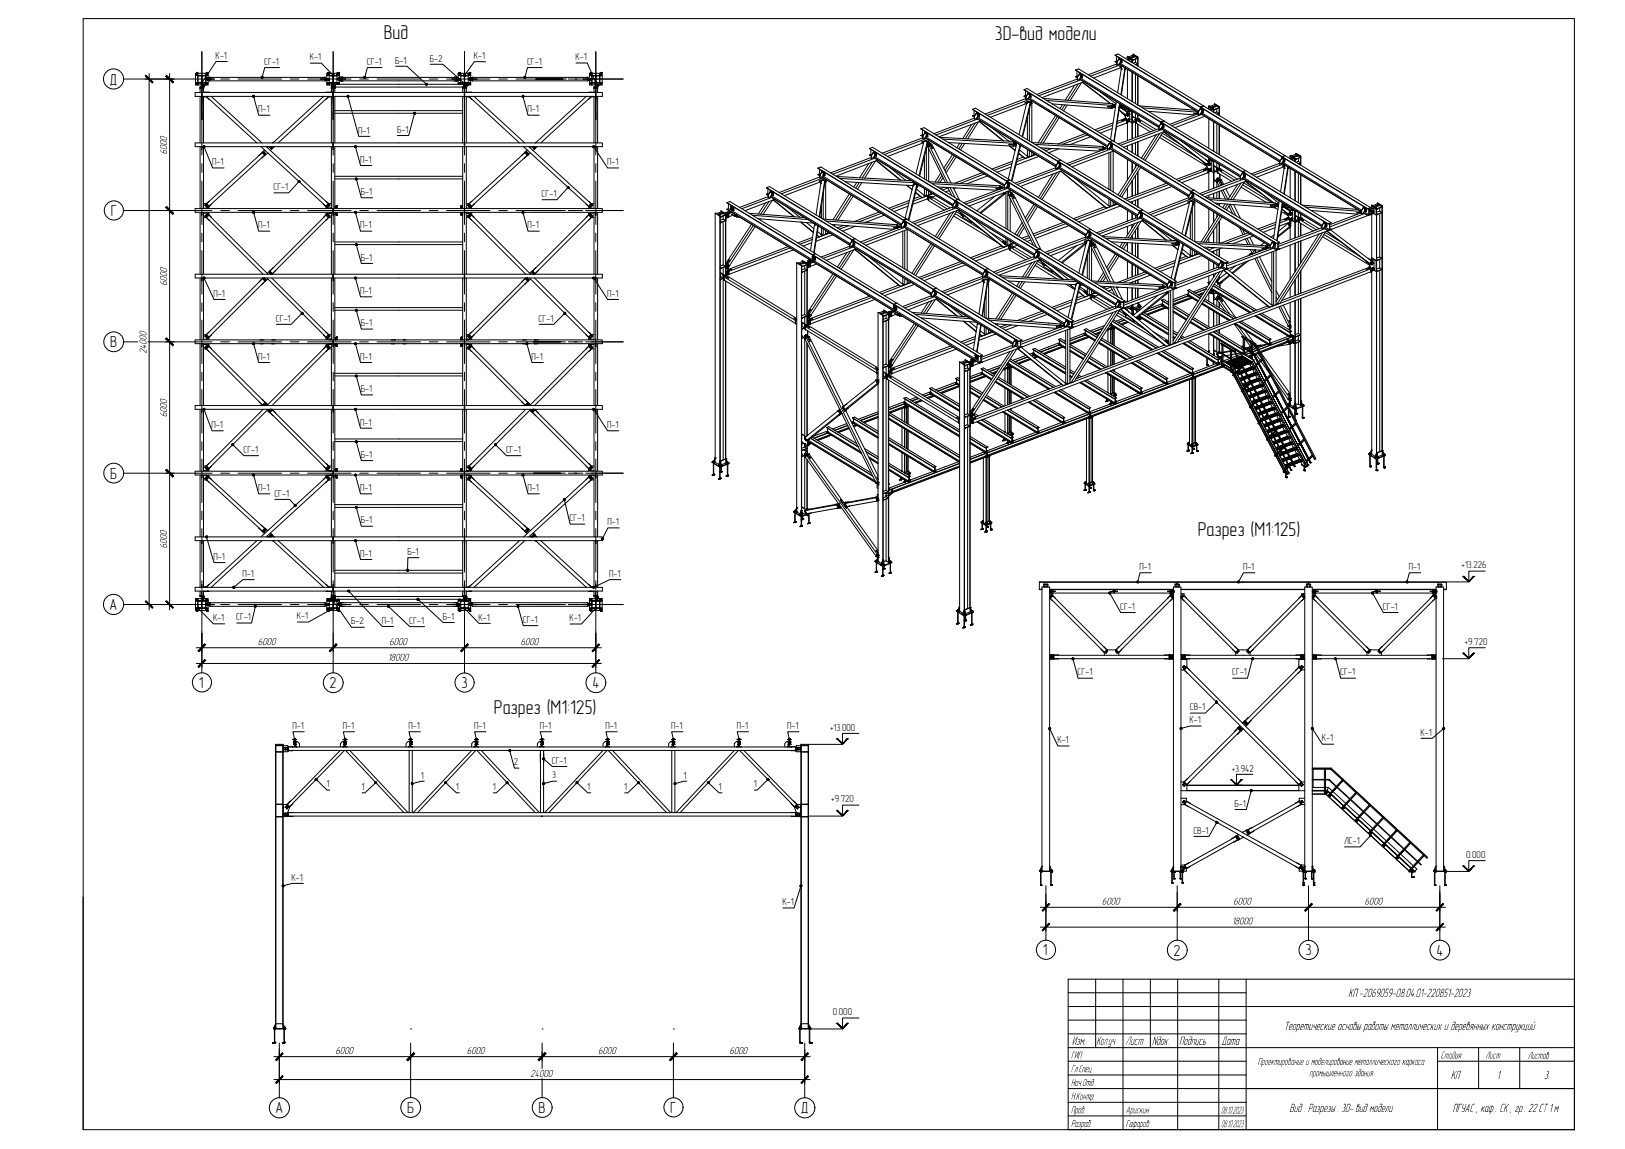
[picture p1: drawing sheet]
<svg xmlns="http://www.w3.org/2000/svg" width="420mm" height="297mm" viewBox="0 0 420 297" stroke-linecap="round" stroke-linejoin="round" font-family="sans-serif">
<defs><g id="words">
<g font-size="5.2">
<text x="99.2" y="10.2">Вид</text>
<text x="257.3" y="10.4">3D-вид модели</text>
<text x="309.7" y="138.6">Разрез (М1:125)</text>
<text x="127.7" y="184.5">Разрез (M1:125)</text>
</g>
<g font-size="4.1">
<text x="28.3" y="21.9">Д</text>
<text x="28.6" y="55.8">Г</text>
<text x="28.5" y="89.8">В</text>
<text x="28.5" y="123.7">Б</text>
<text x="28.3" y="157.7">А</text>
<text x="51.4" y="177.8">1</text>
<text x="85.2" y="177.9">2</text>
<text x="119.3" y="177.9">3</text>
<text x="153.2" y="177.9">4</text>
<text x="269.7" y="247">1</text>
<text x="303.4" y="247.1">2</text>
<text x="337.5" y="247">3</text>
<text x="371.4" y="247.1">4</text>
<text x="71.2" y="287.8">А</text>
<text x="105.3" y="287.8">Б</text>
<text x="139.2" y="287.8">В</text>
<text x="173.3" y="287.7">Г</text>
<text x="207.1" y="287.8">Д</text>
</g>
<g font-size="3.4">
<text x="348.6" y="257.7">КП-2069059-08.04.01-220851-2023</text>
<text x="332" y="266.3">Теоретические основы работы металлических и деревянных конструкций</text>
<text x="277.1" y="270.1">Изм.</text>
<text x="283.5" y="270.1">Кол.уч</text>
<text x="291" y="270.1">Лист</text>
<text x="297.9" y="270.1">Nдок.</text>
<text x="304.9" y="270.1">Подпись</text>
<text x="315.8" y="270.1">Дата</text>
<text x="375.1" y="279">КП</text>
<text x="387" y="279">1</text>
<text x="399.2" y="279">3</text>
<text x="333.4" y="287.5">Вид. Разрезы. 3D-вид модели</text>
<text x="375.6" y="287.5">ПГУАС, каф. СК, гр. 22СТ1м</text>
</g>
<g font-size="2.8">
<text x="43.2" y="39.9" transform="rotate(-90 43.2 39.9)">6000</text>
<text x="43.2" y="73.9" transform="rotate(-90 43.2 73.9)">6000</text>
<text x="37.8" y="91.4" transform="rotate(-90 37.8 91.4)">24000</text>
<text x="43.2" y="107.9" transform="rotate(-90 43.2 107.9)">6000</text>
<text x="43.2" y="141.8" transform="rotate(-90 43.2 141.8)">6000</text>
<text x="66.6" y="166.8">6000</text>
<text x="100.6" y="166.8">6000</text>
<text x="134.6" y="166.8">6000</text>
<text x="100.2" y="170.8">18000</text>
<text x="284.9" y="233.8">6000</text>
<text x="318.9" y="233.8">6000</text>
<text x="352.8" y="233.8">6000</text>
<text x="318.5" y="239">18000</text>
<text x="86.7" y="272.5">6000</text>
<text x="120.6" y="272.5">6000</text>
<text x="154.6" y="272.5">6000</text>
<text x="188.6" y="272.5">6000</text>
<text x="276.9" y="273.6">ГИП</text>
<text x="325.2" y="275.3">Проектирование и моделирование металлического каркаса</text>
<text x="372.5" y="273.6">Стадия</text>
<text x="384" y="273.6">Лист</text>
<text x="395" y="273.7">Листов</text>
<text x="137.1" y="278.4">24000</text>
<text x="276.9" y="277.2">Гл.Спец</text>
<text x="276.9" y="280.7">Нач.Отд.</text>
<text x="338.5" y="278.2">промышленного здания</text>
<text x="276.9" y="284.3">Н.Контр.</text>
<text x="276.9" y="287.8">Пров.</text>
<text x="291" y="287.8">Арискин</text>
<text x="315.7" y="287.9">08.10.2023</text>
<text x="276.9" y="291.3">Разраб.</text>
<text x="291" y="291.3">Гафаров</text>
<text x="315.7" y="291.4">08.10.2023</text>
</g>
<g font-size="2.6">
<text x="55.8" y="15.2">К-1</text>
<text x="68.3" y="16.7">СГ-1</text>
<text x="80.1" y="15.6">К-1</text>
<text x="94.9" y="16.7">СГ-1</text>
<text x="102.2" y="16.5">Б-1</text>
<text x="111.1" y="15.9">Б-2</text>
<text x="122.5" y="15.3">К-1</text>
<text x="136.3" y="16.7">СГ-1</text>
<text x="148.8" y="15.6">К-1</text>
<text x="66.8" y="29.1">П-1</text>
<text x="136.4" y="29.1">П-1</text>
<text x="92.6" y="34.6">П-1</text>
<text x="102.7" y="34.3">Б-1</text>
<text x="54.9" y="42.7">П-1</text>
<text x="93.1" y="42.1">П-1</text>
<text x="157" y="42.7">П-1</text>
<text x="70.7" y="49.1">СГ-1</text>
<text x="93.3" y="50.4">Б-1</text>
<text x="140" y="50.9">СГ-1</text>
<text x="66.8" y="59">П-1</text>
<text x="93.1" y="59">П-1</text>
<text x="136.4" y="59">П-1</text>
<text x="93.3" y="67.4">Б-1</text>
<text x="55.2" y="76.7">П-1</text>
<text x="93.1" y="76">П-1</text>
<text x="157" y="76.7">П-1</text>
<text x="71.3" y="83.1">СГ-1</text>
<text x="139.3" y="83.1">СГ-1</text>
<text x="93.3" y="84.4">Б-1</text>
<text x="66.8" y="93">П-1</text>
<text x="93.1" y="93">П-1</text>
<text x="137.4" y="93">П-1</text>
<text x="93.3" y="101.4">Б-1</text>
<text x="54.7" y="110.6">П-1</text>
<text x="93.1" y="110">П-1</text>
<text x="157" y="110.6">П-1</text>
<text x="62.9" y="117.1">СГ-1</text>
<text x="93.3" y="118.3">Б-1</text>
<text x="130.9" y="117.1">СГ-1</text>
<text x="66.8" y="127">П-1</text>
<text x="71" y="128.4">СГ-1</text>
<text x="93.1" y="127">П-1</text>
<text x="136.4" y="127">П-1</text>
<text x="93.3" y="135.3">Б-1</text>
<text x="147.3" y="134.8">СГ-1</text>
<text x="157.1" y="135.8">П-1</text>
<text x="93.1" y="144">П-1</text>
<text x="105.3" y="143.5">Б-1</text>
<text x="55.2" y="144.7">П-1</text>
<text x="62.7" y="149.1">П-1</text>
<text x="157.5" y="149.1">П-1</text>
<text x="294.6" y="147.3">П-1</text>
<text x="321.4" y="147.3">П-1</text>
<text x="364.3" y="147.3">П-1</text>
<text x="377.9" y="146.8">+13.226</text>
<text x="55.1" y="160.6">К-1</text>
<text x="61.1" y="160.3">СГ-1</text>
<text x="76.8" y="160.1">К-1</text>
<text x="90.8" y="161.4">Б-2</text>
<text x="98.7" y="161.2">П-1</text>
<text x="105.8" y="161.3">СГ-1</text>
<text x="114.5" y="160.2">Б-1</text>
<text x="123.7" y="160.4">К-1</text>
<text x="135.2" y="161">СГ-1</text>
<text x="147.3" y="160.6">К-1</text>
<text x="289.6" y="157.6">СГ-1</text>
<text x="357.5" y="157.6">СГ-1</text>
<text x="378.8" y="166.9">+9.720</text>
<text x="278.6" y="174.6">СГ-1</text>
<text x="318.6" y="174.6">СГ-1</text>
<text x="346.5" y="174.6">СГ-1</text>
<text x="307.6" y="183.7">СВ-1</text>
<text x="75.6" y="188.5">П-1</text>
<text x="88.6" y="188.5">П-1</text>
<text x="105.6" y="188.5">П-1</text>
<text x="122.6" y="188.5">П-1</text>
<text x="139.6" y="188.5">П-1</text>
<text x="156.5" y="188.5">П-1</text>
<text x="173.5" y="188.5">П-1</text>
<text x="190.5" y="188.5">П-1</text>
<text x="203.5" y="188.5">П-1</text>
<text x="214.6" y="188.9">+13.000</text>
<text x="307.6" y="187">К-1</text>
<text x="341.8" y="191.7">К-1</text>
<text x="367.3" y="190.1">К-1</text>
<text x="132.9" y="197.9">2</text>
<text x="142.7" y="197.4">СГ-1</text>
<text x="273.4" y="192.2">К-1</text>
<text x="84.4" y="203.5">1</text>
<text x="108.8" y="201.3">1</text>
<text x="142.7" y="201.2">3</text>
<text x="176.7" y="201.3">1</text>
<text x="194.9" y="203.5">1</text>
<text x="318.5" y="199.5">+3.942</text>
<text x="93.5" y="204.2">1</text>
<text x="117.9" y="204.2">1</text>
<text x="127.4" y="204.2">1</text>
<text x="151.8" y="204.2">1</text>
<text x="161.4" y="204.2">1</text>
<text x="185.8" y="204.2">1</text>
<text x="214.9" y="207.5">+9.720</text>
<text x="319.2" y="208.6">Б-1</text>
<text x="308.6" y="215.5">СВ-1</text>
<text x="347.5" y="218.2">ЛС-1</text>
<text x="379.1" y="221.9">0.000</text>
<text x="75.4" y="227.7">К-1</text>
<text x="202.3" y="234">К-1</text>
<text x="215.3" y="262.5">0.000</text>
</g>
</g></defs>
<!-- layer: 0 -->
<g fill="none" stroke="#000" stroke-width=".26">
<path d="M21.5 4.8h385.6v287.2h-385.6zM50.5 19.5l2.7 .1M50.7 19h.3v.4h-.3zM50.8 19.2h.1zM50.8 18.7h.1M50.8 18.7v.3M50.9 18.7h.1M50.9 18.7v.3M51.1 19.5h.1M51.1 19v3M51.2 19.6h.1M51.2 19.6l1 .1"/>
<path d="M51.2 19v3M52 19.5l.2 .1M52.2 19.7v1.5M52.3 19.6h.9M52.3 19.5l-.1 .1h1M53.2 19.6h.1M53.2 19v3M53.2 19.5h.1M53.2 19.5h.6zM53.3 19.5h.1M53.3 19h.4v.4h-.4zM53.4 19.2h.2z"/>
<path d="M53.5 18.7h.1M53.5 18.7v.3M53.6 18.7h.1M53.6 18.7v.3M58.8 15.9h-2.9l-3.7 5.5M72.3 17.5h-3.8l-.7 2.5M80.2 16.3h2.9l3 3.2M84.6 19.5h.5M84.6 19.5h.1M84.6 19h.4v.4h-.4zM84.7 19.2h.2zM84.8 18.7h.1"/>
<path d="M84.8 18.7v.3M84.9 18.7h.1M84.9 18.7v.3M85.1 19.5l2 .1M85.1 18.9l.1 .6M85.1 18.9v.6M85.1 19.5h.1M85.1 19.6l1 .1M85.1 19.5v2.5M85.1 19h-.6v1.4M85.2 19h2.6v1.4M86 19.5l.1 .1"/>
<path d="M86.1 19.7v1.5M86.3 19.6h.1M86.3 19.6h.8M86.3 19.5l-.1 .1h.9M87 18.9v.6M87 19.5h.1M87.1 18.9v.6M87.1 19.6h.1M87.1 19.5v2h-2M87.1 19.5h.6M87.3 19h.3v.4h-.3zM87.4 19.2h.1z"/>
<path d="M87.4 18.7h.1M87.4 18.7v.3M87.5 18.7h.1M87.5 18.7v.3M87.7 19.5h.1M88.6 19.9h.1M88.6 19.9h-.7v.5M98.8 17.5h-3.8l-.7 2.5M102.3 17.1h2.9l5.1 4.7M111.3 16.6h3.2l6 5.4M118.5 19.5h.1M118.5 19.5h.6"/>
<path d="M118.6 19h.4v.4h-.4zM118.7 18.7h.1M118.7 18.7v.3M118.7 19.1v.2zM118.8 18.7h.1M118.8 18.7v.3M119.1 19.5l2 .1M119.1 19.5v-.6l.1 .6M119.1 19.6h.1M119.1 19.5h.1M119.1 19.6l1 .1v1.5M119.1 19.5v2.3"/>
<path d="M120 19.5l.1 .1M120.1 19.7v1.5M120.2 19.6h.9M120.2 19.5l-.1 .1M121 18.9v.6M121 19.5h.1M121.1 18.9v.6M121.1 19.6l-1 .1M121.1 19.5v1.9M121.1 19.5h.6M121.2 19h.4v.4h-.4zM121.3 19.2h.2z"/>
<path d="M121.4 18.7v.3M121.4 18.7h.1M121.5 18.7h.1M121.5 18.7v.3M121.7 19.5h.1M125.5 15.9h-2.9l-2.5 3.6M140.2 17.5h-3.8l-.7 2.5M148.9 16.3h2.9l2.3 5.1M152.6 19h.3v.4h-.3zM152.7 19.2h.1zM152.7 18.7v.3M152.7 18.7h.1"/>
<path d="M152.8 18.7h.1M152.8 18.7v.3M153 19.5h-.6h3.3M153 19v1.5M153.1 19.6h.1M153.1 19v3M153.9 19.5l.2 .1h-1M154.1 19.7v1.5M154.2 19.6h.8M154.2 19.5l-.1 .1M155 19.6h.1M155 19v2.5h-1.9"/>
<path d="M155 19.6l-.9 .1M155.1 19.5h.1M155.1 19v3M155.2 19h.4v.4h-.4zM155.3 18.7h.1M155.3 19.2h.1zM155.3 18.7v.3M155.4 18.7h.1M155.4 18.7v.3M155.7 19.5h.1M278.1 19.8l.5 .3M278.1 18.1l43.2 26.3"/>
<path d="M278.1 18.1l.8-.3 43.1 26.3M278.1 18.1h.1M278.5 19.6l.2 .2M278.5 19.6l-.4 .2M278.5 18.4v1.2M278.6 19.9v.8M278.6 19.9h.1M279 19.2l.1 .1M279 19.2l-.4 .7M279.1 19.3l-.5 .6M279.1 18.9l.7 .4M279.1 18.9l.8 .4"/>
<path d="M279.1 18.9v.3M279.1 19.1h.1M279.1 19.1l.1 .1M279.2 19.2h.1M279.2 19.1h.2M279.2 19.1h-.1M279.2 19.1l.1 .1M279.3 19.1h-.2M279.3 19.1h.1M279.3 19l.1 .1M279.5 19.8v.2M279.5 19.3v.2"/>
<path d="M279.5 20h.1M279.5 19.5h.1M279.5 19.8h.1M279.5 19.3h.1M279.5 19.9h.1M279.5 19.4h.1M279.5 19.1l-.5 .1M279.5 19.9l-.4 .6-.5 .2M279.5 19.1l-.4 .2M279.5 19.1v.9M279.5 19.8v.1M279.5 19.3v.1"/>
<path d="M279.5 19.3l.2 .1M279.5 19.8l.1 .1M279.5 19.9v.1M279.6 20l.2 .1M279.6 19.8l.1 .1M279.6 19.8h-.1M279.6 19.8h.1M279.6 19.3h-.1M279.6 19.3h.1M279.6 19.9h.1M279.6 19.3l.1 .1zM279.6 19.7l.1 .2"/>
<path d="M279.7 19.8h-.2M279.7 19.3h-.2M279.7 19.3h.1M279.7 19.9h.1M279.7 19.8h.1M279.7 19.9l-.2 .1M279.7 19.8l-.2 .1M279.7 19.4l-.2 .1M279.7 19.3l-.2 .1M279.7 19.3v.1M279.7 19.8v.1M279.8 19.3v.8"/>
<path d="M279.9 19.3l-.1 .8M279.9 19.3h-.1M288.3 14.3l43.2 26.2M288.3 15.9l.5 .3M288.3 14.3l22.1 13.4M288.3 14.3l.8-.3 22.1 13.4M288.3 15.9h.1M288.7 15.8l.2 .1M288.7 15.8l-.4 .1M288.7 14.5v1.3M288.8 16v.8M288.8 16v.1"/>
<path d="M288.8 16.5l-7.4 2.8M288.8 16.1v.7M289.2 15.4h.1M289.2 15.4l-.4 .6M289.3 15.4l-.5 .7M289.3 15.3h.1M289.3 16.6l20.5 12.5M289.3 15.2l.1 .1M289.3 16.5l20.5 12.5M289.3 15v.3M289.3 15l.2 .1M289.3 15l.8 .4"/>
<path d="M289.4 15.2l.1 .1M289.4 15.2l-.1 .1M289.5 15.2l-.2 .1M289.5 15.2h.1M289.5 15.1v.1M289.5 15.1l.2 .1M289.5 15.2h-.2M289.5 16.3l20.4 12.4M289.5 15.2v.1M289.6 17.2l.3 .4M289.6 17.2l.3 .3M289.6 16.7l-7.7 3"/>
<path d="M289.7 16.1h.1M289.7 15.6h.1M289.7 15.2l.3 .2M289.7 15.2h.1M289.7 15.9l.1 .2M289.7 16h.1M289.7 15.5h.1M289.7 15.2v.2M289.7 15.6v.4M289.7 15.2l-.5 .2M289.7 16.1l-.4 .6-.5 .1M289.7 15.2l-.4 .2"/>
<path d="M289.7 16l.1 .1M289.7 15.4l.1 .2M289.7 15.9l.1 .1M289.8 15.5v.1M289.8 16v.1M289.8 16.1l.2 .1M289.8 15.6h-.1M289.8 15.9l.1 .1-.1 .1M289.8 15.4l.1 .2M289.8 15.9h-.1M289.8 15.9h.1M289.8 15.4l-.1 .1"/>
<path d="M289.8 15.4h.1M289.8 15.8l.1 .1M289.9 15.9h-.2M289.9 15.4l-.2 .1M289.9 15.9h.1M289.9 15.4v.1M289.9 15.4h-.1M289.9 17.5l-7.2 2.7M289.9 17.9h.1M289.9 15.9l-.1 .1M289.9 15.5l-.1 .1M289.9 15.5h-.1"/>
<path d="M289.9 17.5v.1M289.9 17.6h.1M289.9 17.5h.1M290 17.2h.1M290 17l.2 .1zM290 15.4v.8M290 17.1l-1 6.9M290 17.2l-.1 .7M290.1 17l-.5 .2M290.1 15.4l-.1 .8M290.1 15.4h-.1M290.9 17.9v.1"/>
<path d="M290.9 17.5l-1.1 7M290.9 17.9h.1M290.9 17.9l.1-.3-.1 .4M290.9 18l-1 6.5M290.9 17.6v.3M291.4 14.8v.6M291.4 14.8l1.3 .8M291.4 14.8h.1M291.5 14.8l1.2 .8M291.5 14.6l1.2 .7M291.5 14.6l.6 .3M291.5 14.6v.2"/>
<path d="M291.5 17.9v7.6M292.1 15.3l-.5 .2M292.1 15.3v.5M292.2 14.9l.6 .4M292.4 15.1l1.1-.4 .7 .3-1.4 .5M292.7 15.6v.5M292.7 15.3h.1M292.7 15.3v.9M292.7 18.6v7.6M292.8 15.6h.1M292.8 15.5h.1M292.8 15.3v.9"/>
<path d="M292.8 18.7v7.6M292.9 14l1.3 .8M292.9 14v.3M293 16.3l.6-.1 .6 .3-.6 .2M293.3 14.5l-.4-.2-1.1 .4M293.5 14.4l-1.4 .5M293.6 14.7v-.3l-1.4 .5M293.6 15.3v.9M293.6 19.2v7.6M294.2 14.8h.1M294.2 14.8v2.2M294.2 19.5v7.6"/>
<path d="M294.2 15.1l-1.4 .5M294.2 16.5l-.5 .2M294.2 14.8v2.3M294.2 19.5v7.7M31.9 20.4h22.9M50.5 21.4h2.7M50.7 21.5h.3v.4h-.3zM50.8 21.7h.1zM51.1 21.4h.1M51.2 21.3h.1M51.2 21.3h.8M51.7 22.7h.5l-.5 .1"/>
<path d="M51.7 22.7v1.2M51.7 22.5h.5M51.7 24.9v12M51.7 37.9v16M52.1 22.3h.1M52.1 22v.1M52.1 22.5h-.4v.2M52.1 21.8h.1M52.1 21.8l.1 .4M52.1 22h.1M52.1 21.9h.1M52.1 22.4h.1"/>
<path d="M52.1 22.5h.1M52.1 22.1h.1M52.1 22.3v.2M52.2 21.2l-.2 .1zM52.2 37.9v.7v-.5M52.2 24.9v.7M52.2 21.7v2.2v-10.5v17.5v-7M52.2 22.5h-.4v.2M52.2 21.7h.1M52.2 24.9v.1M52.2 24.4v2.2M52.2 28.9v11.2"/>
<path d="M52.2 22.8h.5M52.3 22.5h.3v.2M52.3 21.5l-.1 1.2 .5 .1M52.3 22.5h.3M52.3 22.2h.1M52.3 22.5h.2M52.3 22.4h.2M52.3 22.3h.2M52.3 22h.2M52.3 21.9h.2M52.3 22.3h.1M52.3 21.9h.1"/>
<path d="M52.3 22h.1M52.3 22.4h.1M52.3 22.5h.1M52.3 22.1h.2M52.3 22.1h.1M52.3 21.3h.9M52.3 21.8v.4M52.3 22.3v.2M52.3 21.3l-.1-.1 1 .1M52.4 22.3v.2M52.4 21.9v.2M52.4 21.8v.1"/>
<path d="M52.5 22.5h.1M52.5 22.3h.1M52.5 22h.1M52.5 21.9h.1M52.5 21.8v.1M52.5 22.1h.1M52.5 22v.1M52.5 22.5l.1 .2M52.5 21.9v.2M52.5 22.3v.2M52.6 23.8l1.4 .1M52.6 22.8v1.1"/>
<path d="M52.6 24.9v12M52.6 37.9v16M52.7 22.8h-.1M52.7 37.9l2.3 5.5h2.9M53.2 21.3h.1M53.2 21.4l-2 .1M53.2 20.5h.9l-.9 .1M53.2 21.4h.6M53.2 21.4h.1M53.2 24.9l.8 .7M53.3 21.4h.1M53.3 20.5l2.1-.1-1.3 .1"/>
<path d="M53.3 25h-.7M53.3 21.5h.4v.4h-.4zM53.4 20.6h.1M53.4 20.4h.1M53.4 20.6h.2M53.4 20.4h.2M53.4 21.7h.2zM53.4 25l13 11.9M53.5 20.6h.1M53.5 20.4h.1M53.5 20.3h.1M53.5 20.2h.1"/>
<path d="M53.5 20.2v.1M53.5 24.9l-.1 .1M53.5 20.3v.1M53.6 20.6h.1M53.6 20.4h.1M53.6 20.2v.2M53.6 23.9h.1M53.6 20.2h.1M53.8 20.4v-1.4h-3.3v3h1.6M53.8 20.6v1.4h-1.3M53.9 20.4h.2M53.9 20.6h.1"/>
<path d="M53.9 20.4h.1M53.9 20.3h.2M53.9 20.2h.1M53.9 20.2v.1M53.9 20.2h.2M53.9 20.3v.1M54 20.2v.2M54 20.6h.1M54 20.4h.1M54 20.2h.1M54 20.2l.1 .2M54.1 20.4h.1"/>
<path d="M54.1 20.6h-.2M54.2 20.5v.4l.1-.4M54.2 20.4v-.5l.1 .5M54.3 20.9h29.7M54.3 20h29.7M54.6 24.9l13.1 12M57.1 20.4h2.2M61.6 20.4h11.2M65.6 24.9l1.3 4.9h2.9M67.5 37.9l16.8 15.4M67.8 39.4l.6 .7M67.8 39.4l.6 .7-14.4 13.2-.6-.7"/>
<path d="M67.8 39.4l-14.4 13.2M67.9 39.4l-.9 .8M68.2 39.3l.1 .1zM68.4 38.8l-.6 .5 .8 .8 .7-.6M68.5 39.7l.1 .1zM68.8 37.9l16.1 14.7M69.3 37.9l-.2 .3M69.7 37.9l.1 .1M69.8 37.9v.1M69.9 37.9l-.1 .1-.1-.1M70 38.3l.1 .1zM70.1 37.9l.4 .5-.6 .5"/>
<path d="M70.1 37.9l.3 .4-.2-.4M70.7 36.8h.1M70.7 36.8l-.2 .1M70.8 37.9l-.3 .3M70.9 37.9l-.5 .4M75.1 20.4h2.2M79.5 20.4h11.3M83.7 24.9h.1M83.7 24.9l-13.1 12M84 20.4v-.5l.1 .5M84 20.5v.4l.1-.4M84.2 20.5l-1.3-.1 2.1 .1"/>
<path d="M84.2 20.7h.2M84.2 20.6h.1M84.2 20.4h.1M84.2 20.4h.2M84.2 20.6v.1M84.2 20.6h.2M84.3 20.8h.1M84.3 20.6h.1M84.3 20.4h.1M84.3 20.3v.1M84.3 20.6v.2M84.4 20.8h.1"/>
<path d="M84.4 20.6h.1M84.4 20.4h.1M84.4 20.6v.2l-.2-.1M84.5 20.6v1.4h.6M84.6 21.4h.5M84.6 21.4h.1M84.6 21.5h.4v.4h-.4zM84.7 20.7h.2M84.7 20.6h.1M84.7 20.4h.1M84.7 20.4h.2M84.7 20.6v.1"/>
<path d="M84.7 23.9h.1M84.7 21.7h.2zM84.8 20.8h.1M84.8 20.6h.1M84.8 20.4h.1M84.8 24.9l.1 .1-13 11.9M84.8 20.3v.1M84.8 20.6v.2M84.9 20.6v.2l-.2-.1M84.9 20.6h.1M84.9 20.4h.1M84.9 24.9v.1"/>
<path d="M85 25h.7M85.1 20.5h-.9l.9 .1M85.1 21.3h.9M85.1 24.9l-.8 .7M85.2 21.5l-.1 .5M85.2 22h.5M85.6 22.7l.5 .1zM85.6 22.8h.1M85.7 23.8l-1.4 .1M85.7 22.5v.2M85.7 22.5h.4M85.7 24.9v12"/>
<path d="M85.7 37.9v16M85.7 21.5v1M85.9 21.3h.1M86 21.3h.1M86 22.5h.1M86 22h.1M86 22.3h.1M86 22v.1M86 21.8h.1M86 21.8l.1 .4M86.1 22.5h.1M86.1 21.9h.1"/>
<path d="M86.1 22h.1M86.1 22.4h.1M86.1 22.4v.1M86.1 22.3h.1M86.1 22.1h.1M86.1 22.3v.1M86.1 21.7l.1 2.2-.1-10.5v17.5v-7M86.1 24.4v2.2M86.1 24.3h.1M86.1 37.3h.1M86.1 37.5h.1M86.1 37.4h.1"/>
<path d="M86.1 22.5h-.4v1.4M86.1 24.5h.1M86.1 24.4h.1M86.1 21.7h.1M86.1 21.2l-.1 .1zM86.1 37.9v-1h34v1h-69.6v-1h35.6l.1 1.7-.1-.5M86.1 28.9v11.2M86.2 21.7h-.1M86.2 22.8h.5M86.2 21.3h.1M86.2 21.3h.9M86.3 21.3h.1"/>
<path d="M86.3 21.5l-.1 1.2 .5 .1M86.3 22.5h.1M86.3 22.5h.2M86.3 22.4h.2M86.3 22.3h.2M86.3 22.3h.1M86.3 22h.1M86.3 22h.2M86.3 21.9h.2M86.3 21.8h.1M86.3 22.4h.1M86.3 21.9h.1"/>
<path d="M86.3 22.4v.1M86.3 22.2h.1M86.3 22.1h.2M86.3 22.1h.1M86.3 22.5h33.8M86.3 21.8h33.8M86.3 22.5h.2l.1 1.4M86.3 21.8v.4M86.3 22.3v.1M86.3 21.3l-.1-.1 .9 .1M86.4 22.3v.2M86.4 21.9v.2"/>
<path d="M86.4 21.8v.1M86.5 22.5h.1M86.5 22.3h.1M86.5 22h.1M86.5 21.9h.1M86.5 22.3v.2M86.5 21.8v.1M86.5 22.1h.1M86.5 22v.1M86.5 21.9v.2M86.6 22.5v.2M86.6 29.3h33"/>
<path d="M86.6 28.6h33M86.6 21.5v.3M86.6 24.9v12M86.6 37.9v16M86.7 22.8h-.1M87 21.5v.3M87.1 20.5l1 .1M87.1 21.3h.1M87.1 20.6h1.1M87.1 21.5v.3M87.2 20.5l2.2-.1-1.3 .1M87.3 21.8v-.3h.3v.3"/>
<path d="M87.4 20.6h.1M87.4 20.4h.1M87.4 20.6h.7M87.4 20.4h.7M87.4 20.3h.6M87.5 21.8v-.2v.2M87.5 20.6h.1M87.5 20.4h.1M87.5 20.2h.1M87.5 20.2h.2M87.5 20.6h.2M87.5 20.2v.2"/>
<path d="M87.5 21.7v.1M87.5 21.7h-.1l.1 .1M87.6 20.6h.1M87.6 20.4h.1M87.6 20.2h.1M87.6 20.2v.2M87.7 20.2h.1M87.7 20.2v.2M87.7 20.6h.1M87.7 21.4h.1M87.7 21.4h-3.1M87.7 20.4h.1"/>
<path d="M87.8 20.6h.1M87.8 20.4h.1M87.8 20.2h.1M87.8 20.2v.1M87.8 20.6v1.2M87.8 20.2v.2M87.9 20.2h.1M87.9 20.2v.1M87.9 20.3h.1M87.9 20.6v.3h.7M87.9 20.6h.1M87.9 20.4h.1"/>
<path d="M88 20.2h.1M88 20.6h.1M88 20.4h.1M88 20.3h.1M88 20.2h-.6v.2M88 20.2v.2M88.1 20.6h-.1M88.2 20.5v.4v-.4M88.2 20.4v-.5v.5M88.2 20.6h.1M88.2 20.4h.1M88.2 20.9h29.8"/>
<path d="M88.2 20h29.8M88.6 20.9h.1M90 24.9l2.8 10.3h2.8M91.9 37.9l1.3 4.9h2.9M93 20.4h2.2M97.5 20.4h11.2M107.2 29.3l-1.5 5.7h-3M111 20.4h2.2M115.5 20.4h11.2M117.6 20l.7-.1v.5M118 20.4v-.5l.1 .5M118 20.9v-.4l.1 .4"/>
<path d="M118.1 20.6h.1M118.1 20.4h.1M118.1 20.6h1M118.1 20.5l-1.2-.1 2.1 .1M118.2 20.7v.1M118.2 20.7h.1M118.2 20.8h.2M118.2 20.6h.2M118.2 20.4h.2M118.2 20.8h.1M118.2 20.7h.2M118.2 20.6h.1"/>
<path d="M118.2 20.4h.1M118.3 20.6v.3h-.7M118.3 20.8h.1M118.3 20.6h.1M118.3 20.4h.1M118.4 20.6h.1M118.4 20.4h.1M118.4 20.8h.1M118.4 20.7h.1M118.4 20.3h.1M118.4 20.3l.1 .1M118.4 20.3l-.2 .1"/>
<path d="M118.4 20.3v.1M118.4 20.6v.2M118.4 20.6v1.2M118.4 20.4v-1.4h3.3v1.4M118.5 20.6l-.1 .2M118.5 20.6h.1M118.5 20.4h.1M118.5 21.4h3.2h-.6M118.5 20.8h.2M118.5 20.7h.2M118.5 20.7h.1M118.5 20.3h.2"/>
<path d="M118.5 20.3h.1M118.5 20.6v.2M118.5 20.6v.1M118.5 20.6h.3M118.5 20.4h.3M118.5 20.3v.1M118.5 20.7v.1M118.5 21.4h.1M118.6 21.8v-.3h.4v.3M118.6 20.8h.1M118.6 20.6h.1M118.6 20.4h.1"/>
<path d="M118.6 20.8h.2M118.6 20.3v.1M118.6 20.6v.2M118.7 20.7h.1M118.7 20.6v.1M118.7 20.3v.1M118.7 20.7v.1M118.7 20.3l.1 .1M118.7 20.8h.1M118.7 20.6h.1M118.7 20.4h.1M118.7 21.8l.1-.2v.2"/>
<path d="M118.7 20.6v.2M118.8 20.8h.1M118.8 20.6h.1M118.8 20.4h.1M118.8 21.7l-.1 .1M118.8 20.6v.2M119.1 20.5l-1 .1M119.1 21.3h.1M119.1 21.3h.9M119.2 21.5v.3M119.6 22.8h.1M119.6 22.8h.5"/>
<path d="M119.6 22.5v.2M119.6 22.8v1.1M119.6 24.9v12M119.6 37.9v16M119.7 21.5v.3M120 21.3h.1M120 22l.1 .1M120 22.3v.2M120 22h.1M120 22.4h.1M120 22.3h.1M120.1 21.7v2.2h35.6v1h-35.6"/>
<path d="M120.1 24.9v-1h-34v1.1M120.1 24.9h-69.6v-1h35.6l.1 1.7M120.1 24.9v.7v-.6M120.1 21.8h.1M120.1 22.3h.1M120.1 22.2h.1M120.1 22.1h.1M120.1 22.3h-.1M120.1 22.5h.1M120.1 22h.1M120.1 21.9h.1M120.1 22.4h.1"/>
<path d="M120.1 22.7l-.5 .1M120.1 24.4h.1M120.1 24.3h.1M120.1 37.3h.1M120.1 37.5h.1M120.1 37.4h.1M120.1 21.8l-.1 .2M120.1 24.5h.1M120.1 22.5h-.4v.2M120.1 21.7h.1M120.1 21.2l-.1 .1M120.1 22.1v-8.7v17.5v-7"/>
<path d="M120.1 24.4v2.2M120.1 28.9v11.2M120.1 36.9h35.6v1h-35.6zM120.1 21.5v3.5M120.1 22.8h.5M120.2 21.3h.1M120.2 22.5h.3v.2M120.2 21.8h.2M120.2 21.8h.1M120.2 22.3h.3M120.2 22.3h.2M120.2 22.3h.1"/>
<path d="M120.2 22.2h.1M120.2 22.1h.2M120.2 22.1h.1M120.2 21.5l-.1 1.2 .5 .1M120.2 22.5h.1M120.2 22.4h.2M120.2 22h.1M120.2 22h.2M120.2 21.9h.1M120.2 22.4h.1M120.2 22.5h.4M120.2 21.8v.4"/>
<path d="M120.2 22.3v.2M120.2 21.3l-.1-.1 1 .1h-.9M120.4 21.3h.1M120.4 22.3v.2M120.4 21.8v.3M120.4 22v.1M120.4 22.3v.2h-.2M120.4 21.9l.1 .2M120.4 22.3h.1M120.4 22.1h.1M120.4 21.9h.1M120.4 21.8v.2"/>
<path d="M120.5 22.3h.1M120.5 22h.1M120.5 22.1h.1M120.5 21.9h.1M120.5 22.4h.1M120.5 22.5h.1M120.5 22.3v.2M120.5 21.5v1M120.6 22.5v.2M120.6 22.8v1.1M120.6 24.9v12M120.6 37.9v16"/>
<path d="M120.6 23.8l1.3 .1M120.6 22.8h.1M121 21.5v.5l.1-.5M121.1 20.5h1l-1 .1M121.1 21.4l-2 .1M121.1 24.9l.9 .7M121.2 21.5h.4v.4h-.4zM121.2 20.5l2.1-.1-1.2 .1v.4l.1-.4M121.3 25l13 11.9M121.3 21.7h.2zM121.4 20.6h.1M121.4 20.3h.1"/>
<path d="M121.4 20.2h.1M121.4 24.9l-.8 .1M121.4 20.4h.1M121.4 20.2v.2M121.5 24.9l-.2 .1M121.5 20.6h.1M121.5 20.4h.1M121.5 20.2h.1M121.5 20.2v.2M121.5 23.9h.1M121.7 20.6v1.4h-1.5M121.8 20.6h.1"/>
<path d="M121.8 20.4h.1M121.8 20.6h.2M121.8 20.4h.2M121.8 20.3h.2M121.8 20.2h.2M121.8 20.2h.1M121.8 20.2v.1M121.8 20.3v.1M121.9 20.6h.1M121.9 20.4h.1M121.9 20.2h.1M121.9 20.2v.2"/>
<path d="M122 20.6h.1M122 20.4h.1M122 20.2h.1M122 20.2v.2M122.1 20.4v-.5l.1 .5M122.2 20.9h29.8M122.2 20h29.8M122.6 24.9l13.1 12M128.9 20.4h2.3M133.4 20.4h11.3M135.2 24.9l1.3 4.9h2.9M135.4 37.9l16.8 15.4"/>
<path d="M135.7 39.4l.7 .7-14.5 13.2M135.7 39.4h.1M135.7 39.4l-14.4 13.2M135.8 39.4l.6 .7M135.8 39.4l-.9 .8M136.1 39.3l.1 .1zM136.3 38.8l-.6 .5 .8 .8 .7-.6M136.4 39.7l.1 .1zM136.7 37.9l16.1 14.7M137.2 37.9l-.2 .3M137.6 37.9h.2M137.8 37.9l-.1 .1-.1-.1"/>
<path d="M137.9 38.3l.1 .1zM138 37.9l.4 .5-.6 .5M138 37.9l.4 .4-.3-.4M138.6 36.8l-.2 .1M138.8 37.9l-.4 .3M138.9 37.9l-.5 .4M145.6 20.4h-7.1h8M146.9 20.4h4.1M151.4 20.4h9.7M151.6 24.9l-13.1 12M152 20.5v.4l.1-.4-1.3-.1 2.1 .1M152 20.4v-.5v.5"/>
<path d="M152.1 20.6h.3M152.1 20.4h.3M152.1 20.6l.1 .2M152.2 20.8h.1M152.2 20.6h.1M152.2 20.4h.1M152.2 20.7h.1M152.2 20.3v.1M152.2 20.6v.2M152.3 20.6h.1M152.3 20.4h.1M152.3 20.8h.1"/>
<path d="M152.3 20.6v.2M152.4 20.6h.1M152.4 20.4h.1M152.4 20.4v-1.4h3.3v3h-1.5M152.4 20.6v1.4h1.6M152.6 21.5h.3v.4h-.3zM152.6 23.9h.1M152.6 20.6h.1M152.6 20.4h.1M152.6 20.7h.2M152.6 20.4h.2M152.6 20.6v.2h.2v-.2"/>
<path d="M152.7 20.8h.1M152.7 20.6h.1M152.7 20.4h.1M152.7 21.7h.1zM152.7 24.9l.1 .1-13 11.9M152.7 20.3v.1M152.7 20.6v.2M152.8 24.9v.1M152.8 20.6h.1M152.8 20.4h.1M153 25h.6M153 21.4h-.6h3.3"/>
<path d="M153 20.6v1.4M153 24.9l-.8 .7M153.1 21.3h.1M153.1 20.5h-1l1 .1M153.5 37.9l3.6 5.5h2.9M153.5 22.7l.5 .1zM153.5 22.8h.1M153.6 23.8l-1.4 .1M153.6 22.8v1.1M153.6 24.9v12M153.6 37.9v16M153.9 22l.1 .1"/>
<path d="M153.9 22.4h.1M153.9 22.3h.1M153.9 22h.1M153.9 22.3v.2M153.9 21.3l.2-.1-1 .1M154 37.9l.1 .7-.1-.5M154 24.9v.7l.1-.6M154 22.3h.1M154 21.8h.1M154 22.5h.1M154 22.4h.1M154 21.9h.1"/>
<path d="M154 22h.1M154 22.2h.1M154 22.1h.1M154 22.3h-.1M154 22.5h-.4v.2M154 21.8l-.1 .2M154 22.5h-.3v.2M154.1 24.4v2.2M154.1 28.9v11.2M154.1 24.9l-.1 .1M154.1 21.7h.1M154.1 21.5l-.1 2.4 .1-10.5v17.5v-7"/>
<path d="M154.1 37.9v.2M154.1 22.8h.5M154.2 21.5l-.1 1.2 .5 .1M154.2 22.5h.1M154.2 22.4h.2M154.2 22.3h.2M154.2 22.3h.1M154.2 22h.1M154.2 22h.2M154.2 21.9h.2M154.2 21.8h.1M154.2 22.4h.1"/>
<path d="M154.2 21.9h.1M154.2 22.3h.2v.2M154.2 22.2h.1M154.2 22.1h.2M154.2 22.1h.1M154.2 22.5h.3v.2M154.2 21.3h.8M154.2 22.5h.2v.2M154.2 21.8v.4M154.2 22.3v.2M154.2 21.3l-.1-.1 .9 .1M154.3 22.3v.2"/>
<path d="M154.3 21.8v.3M154.4 22.3v.2h-.2M154.4 22v.1M154.4 21.9h.1M154.4 22.3h.1M154.4 22.1h.1M154.4 21.8v.2M154.4 22.5h.1M154.4 22h.1M154.4 21.9v.1M154.5 22.8v1.1M154.5 24.9v12"/>
<path d="M154.5 37.9v16M154.6 22.8h-.1M155 21.3h.1M155 21.5v.5M155.2 21.5h.4v.4h-.4zM155.3 21.7h.1zM155.7 21.4h.1M224.8 38.4l43.2 26.3M224.8 38.4l.8-.3 22.1 13.4M224.8 38.4h.1M225.2 39.9l.2 .1M225.2 39.9l-.4 .2"/>
<path d="M225.2 38.7v1.2M225.7 39.5l-.4 .7M225.8 39.4h.2M225.8 39.4h.1M225.8 39.1l.4 .3M225.8 39.1l.8 .5M225.8 39.1v.3M225.9 39.4h.1M225.9 39.5h.1M226 39.3l.1 .1M226 39.3h.1M226 39.4h-.2"/>
<path d="M226 39.4h.1M226 39.4h-.1M226.2 39.7h.1M226.2 39.4l.3 .2M226.2 39.4h.1M226.2 39.6l.1 .1M226.2 39.6l.2-.1v.2M226.2 39.4l-.5 .1M226.2 39.4v.2M226.2 39.7v.4M226.3 39.6h-.1M226.3 39.6v.1"/>
<path d="M226.3 39.5l.1 .2M226.3 39.6h.1M226.3 39.7h.1M226.4 39.6h-.2M226.4 39.6h.1M226.4 39.7h.1M226.4 39.7h-.1M226.4 39.6l-.1 .1M226.4 39.6v.1M226.5 39.6h.1M226.5 39.6v.8M226.6 39.6l-.1 .8"/>
<path d="M238.1 35l.5 .3M238.1 33.3l22.1 13.5M238.1 33.3l.8-.3 22.1 13.5M238.1 35h.1M238.4 36.7l.4 .2M238.5 34.9l.2 .1M238.5 34.9l-.4 .1M238.5 33.6v1.3M238.6 35.1v.8M238.6 35.1v.1M238.6 35.6l-10.5 4M238.6 35.2v.7"/>
<path d="M238.7 36.9l-9.3 3.6M238.8 36.9h.1M238.9 36.6h.9M238.9 36.6l-2.1 8.3M239.1 34.4v.1M239.1 34.4l-.5 .7M239.1 36.5h.1M239.1 34.5l.4-.2v.3M239.1 34.5l-.5 .7M239.1 34.4h.1M239.1 35.6l20.6 12.5M239.1 34.1l.8 .4"/>
<path d="M239.1 34.1v.2M239.2 34.3v.1M239.2 36.5h.1M239.2 34.3l-.1 .1M239.2 34.3l.1 .1M239.2 34.4h.1M239.3 34.3l-.2 .1M239.3 34.2l.1 .1zM239.3 34.3h-.1M239.3 34.3h.1M239.3 34.2l.1 .1M239.4 35.4l20.4 12.4"/>
<path d="M239.5 34.3l-.4 .1M239.5 35.8l-10.9 4.1M239.5 35l.1 .2M239.5 34.5l.1 .2M239.6 35.2h.1M239.6 34.7h.1M239.5 35.2h.1M239.5 34.7h.1M239.5 35h.1M239.5 35.1h.1M239.5 34.6h.1M239.5 36.6h.1"/>
<path d="M239.5 34.5l.1 .1M239.5 35.1l-.4 .6-.5 .2M239.5 34.7v.4M239.5 38.5v8.1M239.5 35l.1 .1M239.6 34.6v.1M239.6 35.1v.1M239.6 36.5h.1M239.6 35.2l.3 .1M239.6 34.5v.2M239.6 35v.1M239.6 35h.1"/>
<path d="M239.6 35l.2 .1-.3 .1M239.6 34.5l.1 .1M239.6 35h-.1M239.6 34.5l-.1 .1M239.6 36.6h.1M239.6 35.1h.1M239.6 36.5v.1M239.7 34.9v.1M239.7 34.5v.2M239.7 35h-.2M239.7 34.5h-.2M239.7 37.4v.1"/>
<path d="M239.7 35h.1M239.7 34.5v.1M239.7 34.5h-.1M239.7 35l-.1 .1M239.7 34.6l-.1 .1M239.7 34.6h-.1M239.7 34.6h.1M239.7 37.6l.4 .3M239.8 36.6h.1M239.8 36.9h.1M239.8 37.2v.2zM239.8 37.4l-2 8.1"/>
<path d="M239.8 36.9l-.1 .5M239.8 36.6l-2.2 8.8M239.8 36.6v.3M239.8 37h.1M239.9 37h.1M239.9 35.3h.1M239.9 36.7l-.2 .8M239.9 36.7l-.2 .7M239.9 34.5h.1M239.9 34.5v.8M239.9 36.7l.3 .2M239.9 37.5l.1 .2"/>
<path d="M240 37.7h.1M239.9 38.1l4.6 9.1M239.9 37.6h.1M239.9 37.7h.1M240 37.5l.1 .2M240.1 37.5h.1M240.1 37.5h-.2M240.1 36.4v.4M240.1 37.4v.1M240.1 38.5v8.4M240.1 37.7h.1M240.2 37.4v.1"/>
<path d="M240.2 37.5h.1M240.2 37.7h-.2M240.2 37.5l-.1 .2M240.2 37.6l-.2 .1M240.2 37.5l-.2 .1M240.2 37.6h.1M240.2 36.9l.4 .3M240.2 36.9l.5 .3M240.2 36.9h.1M240.2 37.5v.1M240.2 37.6v.1M240.2 36.9l-.3 .1"/>
<path d="M240.2 37.4v.3M240.3 37.3v.2M240.3 37.3h.1M240.3 36.4l-.6 .2-.4-.2-.9 .3M240.3 37.3l.1 .2M240.3 37.5l-.1 .1M240.3 37.3l-.2 .2M240.3 37.7l4.7 9.6M240.3 37.3l.1 .1M240.3 37.5h.1M240.4 37.5h-.2M240.4 37.4l-.2 .1"/>
<path d="M240.4 37.4v.1M240.5 37h.1M240.5 37v.1M240.6 37.2v.3M240.6 37.5l-.2 .2M240.6 37.5l.4 .9M240.7 37.6l-.8 .5M240.7 37.5l-.2 .2M240.7 37.2v.3M240.7 37.6l.3 .8M240.7 37.5h-.1M240.7 37.2h-.1"/>
<path d="M240.7 37.4l.4 .9M241 38.4h.1M241 37.5h-.3M241 37.5l4.9 9.8M241 37.5l-.3 .1M241.1 38.3l-.1 .1M243 35.5l19.1 1.1M243.8 36l18.2 1M245.2 36.9l16.8 .9M246.3 40l-2.3 3.5M248.2 37l-.8 1.2M248.8 37.1l-.9 1.4"/>
<path d="M249.4 37.1l-1 1.7M251.2 32.2l-2.3 3.6M251.5 30l.4 .3M251.5 29.9l.4 .3M251.5 28.3l19.6 12M251.5 28.3l19.6 11.9M251.5 28.3l.7-.3 18.9 11.5M251.5 29.9v.1M251.8 29.8l.2 .1M251.8 29.8l-.3 .1M251.8 28.5v1.3M251.9 30l.1 .8"/>
<path d="M251.9 30l.1 .1M251.9 30.6l-10.5 4M252 30.1v.7M252.1 31.8l-2.5 4.1M252.3 29.4l-.3 .7M252.3 29.4l.6-.2v.8M252.3 29.4l-.4 .6M252.5 29.3h.1M252.5 30.6l20.5 12.5M252.5 29l.7 .4M252.5 29v.3M252.5 29.2l.1 .1"/>
<path d="M252.6 29.2l-.1 .1M252.6 29.2h.1M252.6 29.2v.1M252.6 29.2l.1 .1M252.7 30.3l20.4 12.4M252.8 30.8l-10.8 4.1M252.8 29.5h.2M252.8 30h.1M252.8 29.5h.1M252.8 30l.4 .3M252.8 30.1l-.4 .6-.4 .1M252.9 29.5v.1"/>
<path d="M252.9 30.1h.1M252.9 29.6h.1M252.9 29.5h.1M252.9 30h.1M252.9 30h-.1M252.9 29.4l.2 .1-.2 .1M252.9 29.9l.1 .2M252.9 29.9l-.1 .1M253 29.4h-.1M253 29.9l-.1 .1M253 29.9h.1M253 29.4h.1"/>
<path d="M253 29.9v.1M253 29.4v.1M253 31.5l-2.8 4.4M253 29.9l.1 .2M253 29.4l.1 .2M253 30.1h.1M253 30l-.1 .1M253 30h-.1M253 29.6h.1M253 29.5v.1M253 30v.1M253.2 29.4v.9"/>
<path d="M253.2 31.4l6.2 5M253.2 29.4h.1M253.3 31.4l6.2 5M253.6 31.3l-10.8 4.1M256.8 33.2l4.1 3.3M260.9 37.3h.1M260.9 37.3l1.1 .1M260.9 37.3l1.7 .2M260.9 37.3l1.2 .1M261 37.7l1.5 1.2M261.2 37.7l1.3 1.1M262 37h.1"/>
<path d="M262 37.4h.1M262 37v.4M262 37.5v.3M262.1 37v.4M262.1 37.5v.3M262.1 37.5h.7M262.1 37.4h.7M262.1 36.6h.1M262.1 36.6l-.1 .4M262.1 37.6l.6 .4M262.2 37.5l-.2 .3M262.2 36.9h.1"/>
<path d="M262.2 36.6l-.1 .8M262.2 36.6l-.1 .4M262.3 37.2h.1M262.3 37h.1M262.3 37v.2M262.3 37.2h.2M262.3 37.1l.2 .1M262.3 37l.1 .1M262.4 36.8l-.3 .7M262.4 36.8v.2M262.4 36.8l.1 .1M262.4 37h.1"/>
<path d="M262.4 37.1v.1M262.4 36.8h.1M262.4 36.8h.2M262.5 36.9v.1M262.5 36.9l-.1 .1M262.5 37h.1M262.5 36.9h.1M262.5 37v.2M262.5 37.1v.1M262.5 37.1h-.1M262.6 37.2h-.3M262.6 36.8v.2"/>
<path d="M262.6 36.9h.2M262.6 36.8h-.1M262.6 37l-.2 .1M262.6 36.8l-.1 .1M262.6 36.8h.1M262.6 37h-.1M262.9 36.9l-2.2 9.4M263.4 39.6l1.7 1.4M263.6 38.8l2.3 1.8-.8 .4-1.7-1.3M263.7 37.5l-2.2 9.3M263.8 37.5l-2.1 9.3M264.8 24.8l.5 .4z"/>
<path d="M264.8 23.2l6.3 3.9M264.8 23.2l22.1 13.5M264.8 23.2l.8-.3 22.1 13.5M264.8 23.2h.1M265 26.6l.4 .2M265.1 24.7l.2 .1M265.1 24.7l-.3 .1M265.1 23.4v1.3M265.3 25.7v.1M265.3 25h.1M265.3 25v.8M265.3 25.5l-10.6 4"/>
<path d="M265.3 26.8l-9.2 3.5M265.4 26.8h.1M265.5 26.4h.1M265.5 26.4h.9M265.5 26.4l-2 8.4M265.6 38.6v1.6l.5 .3 .7-.2v-1M265.6 30.3v5.8M265.7 26.4h.1M265.7 24.3l.5-.1v.2M265.7 24.3l-.4 .7M265.8 24.2h.1M265.8 25.5l5.3 3.3"/>
<path d="M265.8 25.5l20.5 12.5M265.8 26.4h.1M265.8 23.9l.7 .5M265.8 23.9l.8 .5M265.8 23.9v.3M265.9 26.4h.1M265.9 24.2l-.1 .1M265.9 24.2h-.1M265.9 24.1h.1M265.9 24.2h.1M266 24.1h-.1M266 24.2h-.1"/>
<path d="M266 25.2l20.4 12.5M266 24.2h.1M266.1 25.7l-10.8 4.1M266.2 25h.1M266.2 24.5h.1M266.1 24.9h.1M266.1 24.9h.2M266.1 24.5h.1M266.1 26.4h.1M266.1 24.2l-.4 .1M266.1 25l-.4 .6-.4 .2M266.1 28.3v8.1"/>
<path d="M266.1 38.9v1.6M266.2 24.4v.1M266.2 26.4h.1M266.2 24.5v.4M266.2 24.9v.1M266.2 24.4h-.1M266.2 25l.3 .2M266.2 24.4l.1 .1M266.3 26.4h.1M266.3 24.5h-.1M266.3 24.9l-.1 .1M266.3 24.4h.1"/>
<path d="M266.3 24.4h-.1M266.3 24.9h-.1M266.3 24.4h-.2M266.3 27.2h.1M266.3 26.4l-.3-.2-1 .4M266.3 27.2v.1M266.3 24.9h.1M266.3 25v-.2l.1 .2M266.3 24.5v-.2l.1 .2M266.4 25h.1M266.4 25h-.2M266.4 24.9l-.2 .1"/>
<path d="M266.4 24.5h.1M266.4 24.5h-.2M266.4 24.4l-.2 .1M266.4 24.4v.1M266.4 24.9v.1M266.4 26.4h.1M266.4 27.1v.1M266.4 26.5h.1M266.4 26.4l-.1 .8M266.4 27.1v.2M266.4 27.2l-2 8.2M266.4 26.4l-2.1 8.9"/>
<path d="M266.4 26.9h.1M266.5 26.8h.1M266.5 24.4v.8M266.5 24.4h.1M266.5 26.6l.3 .1M266.5 26.5l-.1 .8zM266.5 26.8v.1M266.6 24.4l-.1 .8M266.8 26.3v.4M266.8 26.8v10M266.8 26.8l-.3 .1M266.8 26.7l-.3 .1"/>
<path d="M266.8 26.7v.1M266.8 36.9l18.4 1M266.9 39.4l-.1 .1M266.9 26.2l-.6 .2M267.4 39.7l-.4 .5M267.6 37.3l17.5 1M267.8 39.9l-.8 .3-.2-.1M267.8 39.9l-5 1.9M269.1 38.2l15.2 .9M269.7 25.5l18 1.3M270.6 25.9l16.9 1.3M270.7 38.3l-.9 .3"/>
<path d="M271.1 39.5h.1M271.1 39.5l3.2 1.9M271.9 38.4l-1.6 .6M272.1 26.9l15.4 1.2M272.9 29.9l-4.5 7M273.4 30.2l-4.3 6.8M273.8 38.5l-2.7 1M273.9 30.4l-4.2 6.6M274.7 27.1l-.6 1M275.3 27.1l-.8 1.2M275.9 27.2l-.9 1.4M277.9 22l-2.5 3.9"/>
<path d="M278.6 20.4l-10.5 4M278.8 21.7l-2.7 4.2M279.1 20.4l20.5 12.5zM279.3 20.2l20.4 12.4M279.4 20.6l-10.8 4.2M279.7 21.4l-3 4.6M279.9 21.3l7.3 5.5M280.2 21.2l-10.8 4.1M280.6 34.5l-7.1 2.7M281.2 34.9l-6.4 2.4M281.9 35.4l-5.3 2M284.2 38.6h.1"/>
<path d="M284.2 38.6l.9 .2M284.2 38.6l1 .1M284.2 38.6l.9 .1M284.4 23.7l4.1 3.1M285.1 38.8h.1M285.1 38.3h.1M285.1 38.7h.1M285.1 38.3v.4M285.2 37.9h.1M285.2 37.9l-.1 .4M285.2 38.2l.6 .1M285.2 37.9l-.1 .8"/>
<path d="M285.4 38.6h.1M285.4 38.3h.1M285.4 38.2l.3 .1M285.5 38.6h.1M285.5 38.3h.1M285.5 38.3h-.1M285.5 38.3v.1M285.5 38.5v.1M285.5 38.5l-.1 .1M285.6 38.6h.1M285.6 38.3v.1M285.6 38.4h-.2h.2"/>
<path d="M285.6 38.3h-.2M285.8 38.3h.1M285.8 38.3l-.1 .2M285.8 38.3l.2 .1M286.3 37.8l.5-.6-.5 .6M286.3 37.8v.8M286.3 37.8h.1M286.3 38.3l-10.5 4M286.4 27.6l1.7 .2M286.4 27.6l1.2 .1M286.4 27.6h1.1M286.7 39.5v9.5"/>
<path d="M286.8 37.2h.1M286.9 37.1h.1M286.9 36.8l.3 .2M286.9 38.3h.1M286.9 36.8v.3M286.9 36.8h.1M286.9 37h.1M286.9 38.3l20.4 12.5M286.9 36.6v.1M286.9 38.3v.1M286.9 36.6l21.1 12.9M286.9 36.6l.8-.2 43.1 26.2"/>
<path d="M286.9 36.8l.7 .4M287 36.9l.1 .1M287 36.9h.1M287 37h-.1M287 37h.1M287.1 38l.1 .2M287.2 37l-.4 .2 .4-.2M287.2 37.7h.1M287.2 39.3v10M287.2 37.2h.1M287.2 37.8l-.4 .6-.5 .2M287.2 37.7l.1 .1"/>
<path d="M287.2 38.6l-10.8 4.1M287.2 37.2l.1 .1M287.3 37.8h.1M287.3 37.4h.1M287.2 37.4h.1M287.2 38.2l-.3 .1M287.2 36.9v.8M287.2 37l.4 .2M287.2 37.8h.1M287.2 37.3h.1M287.3 38.2h.1M287.3 36.9h.1"/>
<path d="M287.3 37.2h.1M287.3 38.2l20.2 12.3M287.3 37.8v.4M287.3 38.2l-.4 .1M287.3 37.8l-.1 .1M287.3 37.7l.1 .1M287.3 37.2l.1 .1M287.3 37.7h-.1M287.3 37.2h-.1M287.3 37.8l.3 .2M287.3 37.7h.1M287.4 37.7h-.1"/>
<path d="M287.4 37.7h-.2M287.4 37.7h.1M287.4 37.2h-.2M287.4 37.2h.1M287.4 37.6l.1 .2M287.4 37.1l.1 .2M287.4 37.8h.1M287.4 37.8h-.1M287.4 37.7l-.1 .1M287.4 37.3l-.1 .1M287.4 37.2l-.1 .1M287.4 37.2v.1"/>
<path d="M287.4 37.7v.1M287.5 27.6h.1M287.5 27.2l.1 .1M287.5 27.2v.4M287.5 27.7v.4M287.6 27.7l.8 .1M287.6 27.6l.8 .1M287.6 27.3v.8M287.6 37.2h.1M287.6 33.2l-3.1 1.2M287.6 37.2v.8M287.6 38h.1"/>
<path d="M287.7 36.4l-.8 .3M287.7 27.8l-.2 .3M287.7 26.8h.1M287.7 26.8l-.2 .4M287.7 27.2h.1M287.7 26.8l-.1 .8M287.7 26.8l-.1 .5M287.7 32.4l-4 1.5M287.8 27.5h.1M287.8 31.8l-4.7 1.8M287.8 27.2h.1M287.8 27.3v.2"/>
<path d="M287.8 27.5h.2M287.8 27.4h.1M287.8 27.3h.1M287.8 39.1v10.5M287.8 27.4h.2M287.9 27.3l.1 .2M287.9 27.3v.2M287.9 27.1v.1M287.9 27.2l.1 .1M287.9 27.1l-.3 .5M287.9 27.1h.1M287.9 27.2h.1"/>
<path d="M287.9 27.3h.1M287.9 27h.1M287.9 27l.1 .2M287.9 27v.1M288 27.1v.1M288 27.1h.1M288 27.2v.1M288 27.3v.2M288 27.3l-.1 .1M288 27.3h.1M288 27.5h.1M288 39l-10.8 4.1"/>
<path d="M288 27.5h-.2M288 27.1v.2M288 27.1l.5 .1M288 27v.3M288.1 27.2l-.1 .1M288.1 27.2h.1M288.1 27.7v.1M288.4 27.8h.1M288.6 26.2l-1.5 9.9M289.3 27.8h.9M289.3 28.5l.8 .6M289.3 28.4l1.7 1.3"/>
<path d="M289.4 27.2h.5M289.4 27.8l-1.3 8.8M289.5 27.2h.1M289.5 27.2l-.2 .7h.9M289.5 26.7l-1.5 9.9M289.6 26.8l-.1 .4M289.6 27.9l1.8 .1M289.6 27.8v.1M289.9 27.5v.1M289.9 27.6h.1M289.9 27.6v.1M289.9 27.5l.1 .1"/>
<path d="M289.9 27.5h.1M289.9 27.6h.2M289.9 27.4v.1M289.9 27.4h.1M289.9 27.5v.2M289.9 27.2v.2M289.9 27.3l.1 .1M289.9 27.2l.1 .1M289.9 27.7h.1M290 27.4h-.1M290 27.3v.1M290 27.4h.1"/>
<path d="M290 27.2h-.1M290 27.4v.1M290 27.9l.2 .2M290 27.2h.1M290 27.4v.2M290 27.5v.2M290 27.4v.3M290.1 27.6h-.2M290.1 27.5h-.2M290.1 27.6h.1M290.1 29.2l.7 .5-.7-.5M290.1 29.2h.1"/>
<path d="M290.1 27.4h.1M290.1 27.2v.2M290.1 27.2v.3M290.1 31.1l.1 .1M290.1 27.2l-.1 .1M290.1 27.4v.1M290.1 29.1h.1M290.1 31.1h.1M290.1 29.1v.1M290.2 27.4l-.1 .1M290.2 27.8v.1M290.2 31.1v.1"/>
<path d="M290.2 27.9l1.2 .1M290.2 27.7v.2M290.2 27.9l.1 .4M290.2 27.6v.2M290.2 27.8h.1M290.2 29.1l.6 .5M290.2 29.1l-.1 .1M290.3 27.2l-.1 .6M290.3 27.2v.1M290.3 27.3l-.3 .1M290.3 27.5h.4M290.3 28.3l1.9 .1"/>
<path d="M290.3 27.8l1.1 .1M290.3 27.5v.3M290.3 27.9v.4M290.3 27.3l-.1 .2M290.3 27.3v.2M290.5 28.3l1 .8-.5 .6M290.6 28.4h.1M290.7 28.3l.7 .6M290.7 30.7l.3 .1M290.7 30.6l.7 .4M290.8 29.6h.1M290.8 29.6l.2 .2-.2-.2"/>
<path d="M290.8 29.6l.2 .1M290.8 29.8l.4 .9M290.8 29.8h.1M290.9 29.7l-.1 .1M290.9 30.8l-.2-.1-1.8 .7M291 29.8h.1M291 30.8h.1M291 30.8l.3 .2M291 30.8l-.8 .4M291.1 30.8l-.9 .3M291.1 29.7h.1M291.1 29.7l.2 .1"/>
<path d="M291.1 29.7h.2M291.2 30.7v.1M291.2 30.8h-.1M291.2 30.7l-1.1 .4M291.2 29.7h.1M291.2 30.8v.1M291.2 29.5l.1 .1M291.2 29.5h.1M291.3 29.6l.1 .1M291.3 29.5h.1M291.3 28.9l.2 .1-.5 .8 .5-.8M291.3 29.7v.1"/>
<path d="M291.3 29.8h.1M291.3 29.6l-.1 .1M291.3 31.8v.1M291.3 29.6v.1M291.3 31.8l-2.6 1M291.3 31l-2.5 .9M291.3 31v.8M291.3 29.7h.1M291.4 29.6l-.1 .1M291.4 29.7h.1M291.4 29.3h.1M291.4 28h.1"/>
<path d="M291.4 27.9v.1M291.4 31.4l.1 .1M291.4 31.1h.1M291.4 31h.1M291.4 29.9l.1 .1M291.4 29.8l.1 .1M291.4 29.4h.1M291.4 29.3l.1 .1M291.4 29.3v.1M291.4 29.8v.1M291.4 31l-.1 .9M291.4 31.4h.1"/>
<path d="M291.4 28.9h.1M291.4 31.3l.1 .1M291.4 30.9l.1 .1M291.4 31.3l.2 .1M291.4 29.7l.1 .2M291.4 28.3v.6M291.4 30.9h.1M291.4 30.9v.1M291.4 29.7v.1M291.5 31.3h.1M291.5 30.9h.1M291.5 29.7l.1 .1"/>
<path d="M291.5 29.2h.1M291.5 31.2l-.1 .1M291.5 30.9h-.1M291.5 29.7l-.1 .2M291.5 31.3l.1 .1M291.5 30.9l.1 .1M291.5 29.2l.1 .1M291.5 29.4h.1M291.5 31.1h.1M291.5 29.9v.1M291.5 31v.1M291.5 31.4v.1"/>
<path d="M291.5 31.7v4.7M291.5 37.7v1M291.5 31.5h.1M291.5 31.3l-.1 .1M291.5 30.9l-.1 .1M291.5 29.2l-.1 .1M291.5 31.3h-.1M291.5 30h.1M291.5 29.2v.1M291.5 29h.1M291.5 29.3h.1M291.5 31h.1"/>
<path d="M291.5 29.3v.1M291.6 31.4h.1M291.6 31h.1M291.6 29.9h.1M291.6 29.4h.1M291.6 30h-.1M291.6 31.4l-.1 .1M291.6 31l-.1 .1M291.6 29.8l-.1 .1M291.6 29.8h.1M291.6 29.3h.1M291.6 29.5h.1"/>
<path d="M291.6 29.5l.2 .1M291.6 29.4l.2 .1M291.6 29.3l-.1 .1M291.6 29.8h-.1v.2M291.6 31v.1M291.6 29.3v.1M291.6 29.4v.1M291.6 29.8v.1M291.7 29.4h.1M291.7 29.5v.1M291.7 29.4v.1M291.7 31.3l.1 .1"/>
<path d="M291.7 31.2l.1 .1M291.7 30.9h.1M291.7 30.9l.1 .1M291.7 30.8l.1 .1M291.7 29.4h.2M291.7 30.8v.1M291.7 31.2v.1M291.7 28.4l1 .5M291.8 29.3l-.2 .2M291.8 29.6h.1M291.8 29.5v.1M291.8 29.4l-.1 .1"/>
<path d="M291.8 31.1l.1 .1M291.8 30.8h.1M291.8 31.1v.3M291.8 29.4h.1M291.8 31.1l-.1 .1M291.8 30.8h-.1M291.8 29.4v.1M291.8 31.1l-.1 .2M291.8 30.7l-.1 .2M291.8 31.2h.2M291.8 31.1h.1M291.8 30.8h.2"/>
<path d="M291.8 29.5h.1M291.8 31.4h.1M291.8 28.4l.9 .5v-.2M291.8 31.2v.1M291.8 31h.1M291.8 30.9v.1M291.8 31.3v.1M291.9 29.5l-.1 .1M291.9 29.5h.1M291.9 31.4h.1M291.9 31h.1M291.9 30.8l-.1 .1"/>
<path d="M291.9 31.2h.1M291.9 29.4v.1M291.9 31.3h.1M291.9 30.8l.1 .1M291.9 31.2v.1M291.9 30.9v.1M292 31.2h.1M292 30.9h.1M292 30.8l-.2 .1M292 30.8v.1M292 31.2v.2M292.1 28.6l-.6 .3"/>
<path d="M292.1 28.6v2.8M292.1 28.6l-.7 .3M292.1 31.4l-.7 .3M292.1 31.4l.6 .3M292.7 28.9v2.8M292.7 31.7v4.2M292.7 37.2v2.2M292.7 31.7h.1M292.8 31.7h.1M292.8 28.9h.1M292.8 31l.9 .7M292.8 30.1l1.2 .7z"/>
<path d="M292.8 28.8v7M292.8 37.2v2.3M292.8 31.1h.1M293.4 31.4l-.6 .3M293.5 31.5l-.7 .2M293.5 31.2l.1 .1M293.5 31.2v.2l.1-.1M293.5 30.9v.1M293.5 30.8v.1M293.5 30.8l.1 .2M293.5 30.8l.1 .1M293.5 31h.1"/>
<path d="M293.5 30.8h.1M293.6 30.5l1.2 .8M293.6 30.5h.1M293.6 30.8h-.1M293.6 29.2v1.3M293.6 30.9v.1M293.6 31.6v3.9M293.6 36.9v3M293.6 31.4h.1M293.6 30.9h.1M293.6 30.8v.1M293.6 31.3v-.2l.1 .2"/>
<path d="M293.6 30.8l.1 .2M293.6 31.3v.1M293.7 31h.1M293.7 31.9h.1M293.7 31l.1 .9M293.8 31.1l4.4 2.7M293.8 31.9h.1M294 30.8v.1M294 30.9l.8 .4M294.1 30.9h.1M294.1 30.9l-.3 .2v.8l3.6 2.2M294.1 30.8l.5-.1-.9 .3"/>
<path d="M294.1 30.9l.7 .5M294.1 30.9l-.3 .1M294.2 29.6v1.2M294.2 32.1v3.2M294.2 36.7v3.6M294.2 29.7v1.1M294.2 36.6v3.7M294.2 30.9l.3-.1 4.5 2.7M294.6 27.4l14.3 1.1M294.6 30.7v.1M294.8 31.3v.1M294.9 31.3l-.1 .1"/>
<path d="M295.4 27.9l14.1 1.1M296.9 28.8l12 .9M298.8 34.9l.1 .1M299 34.9l-3.9 6M299.6 32.8l.1 .7M299.6 32.8h.1M299.6 33.3l-10.5 3.9M299.7 32.8v.7M299.8 35.5l12.2 7.5M299.8 34.5l-4.2 6.7M300.1 32.1h.1M300.1 32.1l-.5 .7"/>
<path d="M300.1 32.1l-.4 .7M300.2 33.3h.1M300.2 32h.1M300.2 31.7v.3M300.2 35l9.3 5.6M300.2 31.7l.3 .2M300.2 31.7h.1M300.2 33.3l20.5 12.4M300.2 31.6l43.2 26.3M300.2 31.6v.1M300.2 31.9v.1M300.2 31.7l.7 .4"/>
<path d="M300.3 31.9v.1M300.3 31.9h.1M300.3 31.8l-.1 .1M300.4 31.9h-.1M300.4 33l.2 .1M300.4 31.9h.1M300.5 33.5l-10.8 4.1M300.6 32.8h.1M300.6 32.3h.1M300.5 31.9l.2 .1M300.5 32.2h.1M300.5 32.7h.2"/>
<path d="M300.5 32.7h.1M300.5 32.8l-.4 .5-.4 .2M300.5 31.9l-.4 .2M300.5 34.4l4.3 2.7M300.6 32.6v.1M300.6 32.2v.1M300.6 33.1l-.4 .2M300.6 31.8v.4M300.6 32.3v.4M300.6 32.8v.3M300.6 32.7h.1M300.6 31.9l-.5 .2"/>
<path d="M300.6 32.2h.1M300.6 33.1h.1M300.6 31.9h.1M300.6 33.1l20.2 12.3M300.6 32.8l.3 .1M300.6 32.1l.1 .2M300.7 32.1l-.2 .1M300.7 32.2l-.1 .1M300.7 32.7l-.1 .4M300.7 32.1h.1M300.7 32l.1 .2M300.7 32.6l-.1 .1"/>
<path d="M300.7 32.1l-.1 .1M300.7 32l.2 .1M300.7 32.6v.1M300.7 32.1v.1M300.7 32.6l-.2 .1M300.7 34.2l-4.6 7.3M300.7 32.7v-.2l.1 .2M300.7 32.8h.1M300.7 32.8h-.1M300.7 32.7h-.1M300.7 32.2h-.1M300.7 32.2h.1"/>
<path d="M300.7 32.7v.1M300.9 32.1v.8M300.9 32.1h.1M300.9 34.1l10.3 7.8M300.9 31.3l-.7 .3M300.9 31.3h.1M301 31.3l-.8 .3M301 34.1l11.1 8.4M301.3 33.9l-10.8 4.2M305.5 36.5l7 5.4-.4 .6M308.7 29.3v.1M308.7 29.4h.9"/>
<path d="M309.5 29.4l-.8-.1 1.1 .1M309.5 29.4h.1M309.5 29l.1 .4M309.5 29v.4M309.6 28.9l-.1 .1M309.8 29l-.2 .4M309.8 28.9l.1 .8M309.8 28.9h.1M309.8 29.4l-7.4 2.8M309.9 28.9v.8M310.3 28.2l-.4 .7M310.3 28.2l-.5 .7"/>
<path d="M310.4 28.1h.1M310.4 27.8l.4 .3M310.4 27.8v.3M310.4 29.4h.1M310.4 27.7h.1M310.4 27.8l.7 .4M310.4 28.1l.2-.1zM310.4 29.4l20.5 12.5M310.4 27.7l.8-.3 21 12.8M310.5 28l.1 .1M310.5 28h.1M310.6 28v.1"/>
<path d="M310.6 29.1l.2 .1M310.7 29.6l-7.7 2.9M310.7 28.8h.2h-.1M310.7 28.3h.1M310.7 28l.1 .1M310.7 28.9l-.4 .6-.4 .2M310.7 28.8h.1M310.8 28.8v.1M310.8 28.3v.1M310.8 28.9h.1M310.8 28.4h.1M310.8 28.1l.3 .2"/>
<path d="M310.8 28v.3M310.8 28.1l-.5 .1M310.8 28.8h.1M310.8 28.3h.1M310.8 28.3h-.1M310.8 29.2h.1M310.8 28h.1M310.8 29.2l-.4 .2M310.8 29.2l20.2 12.3M310.8 28.3v.9M310.9 28.7v.1M310.9 28.2v.2"/>
<path d="M310.9 28.7l-.2 .1M310.9 28.2l-.2 .1M310.9 28.3h.1M310.9 28.9l.2 .1M310.9 28.7h.1M310.9 28.7l-.1 .1M310.9 28.2l-.1 .1M310.9 28.2h.1M310.9 28.2v.1M310.9 28.7v.2M310.9 28.7l.1 .2M310.9 28.2l.1 .2"/>
<path d="M310.9 28.9h.1M310.9 28.9h-.1M310.9 28.3l-.1 .1M310.9 28.3h-.1M310.9 28.3v.1M311.1 28.3v.7M311.1 28.2v.8M311.1 28.2v.1M311.2 27.4l-.8 .4M311.2 27.4h.1M311.5 30.1l-7.7 2.9M312.5 27.7h.1"/>
<path d="M312.5 27.7l1.2 .7M312.5 27.7v.5M312.5 27.4l1.3 .7M312.5 27.4v.3M312.5 30.7v7.6M312.7 28.3l.5-.2-.5 .2M313.2 28.1v.5M313.7 28.4v.5M313.8 28.1h.1M313.8 28.1v.9M313.8 31.4v7.7M313.8 28.4h.1"/>
<path d="M313.8 28.3h.1M313.8 31.5v7.6M314 26.9l1.2 .7M314 26.9v.2M314.1 29.2l.4-.3 .7 .4-.5 .2M314.4 27.3l-.4-.2-1.2 .4M314.6 27.2l-1.4 .6 1.4-.6v.3M314.6 28.1v.8M314.6 32v7.6M315.2 27.8l-.7-.3-1 .4M315.2 27.6v2.2M315.2 32.3v7.6"/>
<path d="M315.2 27.8l-1.4 .5M315.2 27.9l-1.4 .5M315.2 29.4l-.5 .1M315.3 27.6v2.3M315.3 32.4v7.6M335.1 39.7l.6 .3-1.4 .5-.7-.3M335.1 39.7l1.2 .7M335.1 39.7v.2M31.9 54.4h22.9M51.7 54.9v16M52.2 54.9v.7v-.5M52.2 42.3v2.3"/>
<path d="M52.2 46.8v11.2M52.6 55.1h1.4v.4M52.6 56.2h.7M52.6 52.6l.7 .1M52.6 54.9v16M53.2 53l.1 .2zM53.3 56.2h.1M53.3 55.7v.3zM53.4 56.2l.6-.6-.7 .6 14.7 14.7M53.4 52.7l.6 .7zM53.5 55.5h.2zM53.6 53.3l.1 .2z"/>
<path d="M54 56.9h.1M54 53.5v.3h-1.4M54 52.1l-1.1 .9 .7 .8 1.1-1M54 55.6l15.3 15.3M54.7 56.2l-1.1-1.1-.7 .8 1.1 1M57.1 54.4h2.2M61.6 54.4h11.2M65.6 54.9l1.3 4.9h2.9M68.5 40.1l-.9 .8M75.1 54.4h2.2M77.3 46.9l-2.7 3h-3.8M79.5 54.4h11.3"/>
<path d="M83.7 56.2h.1M84.3 52.1l1.1 .9-.7 .8-1-1M84.3 55.6l.6 .6-14.5 14.5M84.3 55.6l.6 .6M84.3 53.5v.3h1.4M84.3 56.9h.1M84.4 56.9l1-1-.7-.8-14.9 15 .6 .7-.6-.7M84.6 55.4l.2 .2zM84.7 53.3v.2zM84.9 52.6l-.6 .7M85 55.8l.1 .1zM85 53l.1 .1-.1 .1z"/>
<path d="M85 56.2h.1M85.1 56.2h.6M85.1 53.8h.1M85.1 53.8h.4M85.1 55l.4-.1v.2M85.1 53.8v.1M85.1 54.9v.2M85.2 55.1h.2zM85.5 53.8h.1M85.5 55h.1M85.6 54.9l.1 .2h-1.4v.4M85.6 53.8v.1"/>
<path d="M85.7 52.6l-.7 .1M85.7 54.9v16M86.1 54.5h.1M86.1 54.4h.1M86.1 54.3h.1M86.1 54.9v-1h34v1M86.1 42.3v2.3M86.1 46.8v11.2M86.6 45.6h33M86.6 53.5h.6v.4M86.6 53.7l.1 .2M86.6 46.3h33"/>
<path d="M86.6 54.9v16M86.7 53.5v.2M86.7 55.1v.3M86.7 55h.5M86.7 54.9l-.1 .2M86.7 53.8h.5M86.8 53.8h.1M86.8 54.9h.1M86.8 53.5v.3M86.8 55v.4M86.9 53.6l.1 .1zM86.9 55.1l.1 .1z"/>
<path d="M86.9 55.6h.1M86.9 53.2h.1M86.9 53.2v.3M86.9 55.4v.2M87 55.6h.1M87 53.2h.1M87 53.2v.3M87 55.4v.2M87.2 54.9v.5h-.6M91.9 54.9l1.3 4.9h2.9M92.1 46.3l1.3 4.8h3M93 54.4h2.2"/>
<path d="M97.5 54.4h11.2M111 54.4h2.2M115.5 54.4h11.2M119.1 53.8h.4M119.1 55h.4M119.1 54.9v.5h.5M119.2 55.6h.1M119.2 53.2h.1M119.2 53.2v.3M119.2 53.6l.1 .1zM119.2 55.4v.2M119.3 55.6h.1"/>
<path d="M119.3 53.2h.1M119.3 55.1h.1M119.3 55.1v.1M119.3 55.2h.1M119.3 53.2v.3M119.3 55.4v.2M119.5 53.5v.2M119.5 55h.1M119.5 53.8h.1M119.5 53.5h-.4v.4M119.5 53.5v.3M119.5 55v.4"/>
<path d="M119.5 55.1h.1M119.5 53.7h.1M119.5 53.7v.2M119.5 54.9v.5M119.5 53.5h.1M119.6 54.9v16M120.1 54.9h-69.6v-1h35.6l.1 1.7-.1-.5M120.1 54.9v.7v-.5M120.1 54.5h.1M120.1 54.4h.1M120.1 54.3h.1M120.1 42.3v2.3"/>
<path d="M120.1 46.8v11.2M120.1 54.9h35.6v-1h-35.6v1.2M120.6 55.1h1.4l-.1 .4M120.6 54.9v16M120.6 52.6l.6 .1M120.6 55.1h.1M120.7 55h.4M120.7 53.8v.1M120.7 54.9v.2M120.7 53.8h.1M120.7 54.9h.1M120.7 55v.1"/>
<path d="M120.9 55.1h-.1M120.9 55.1h.1M121.1 53.8h.1M121.1 55.8h.2l-.1 .2zM121.1 53.8v.1M121.1 54.9v.2M121.2 53l.1 .2zM121.2 56.2h-.6M121.2 52.7l-.4 .3 .7 .8 1.1-1M121.3 56.2l.7-.6zM121.3 52.6l.6 .8zM121.3 56.2l14.6 14.7"/>
<path d="M121.5 53.3l.1 .2zM121.5 55.5h.1zM121.9 53.5v.3h-1.3M122 52.1l-.8 .6M122 55.6l15.2 15.3M122.6 56.2l-1.1-1.1-.7 .8 1.1 1M128.9 54.4h2.3M133.4 54.4h11.3M134.9 40.2h.1M135.2 54.9l1.3 4.9h2.9M136.5 40.1l-1 .8M145 54.4h-7.1h8.3"/>
<path d="M146.9 48.5l-2.9 3.1h-3.8M146.9 54.4h3.8M151.4 54.4h9.7M151.6 56.2l1-1.1 .7 .8-1.1 1M152.2 55.6l.6 .6-14.5 14.5M152.2 52.1l1.1 .9-.7 .8-1-1M152.3 53.5l-.1 .3h1.4M152.6 55.4l.1 .2zM152.6 53.3l.1 .2zM152.7 55.4v.1M152.8 56.2l-.6-.6-14.5 14.5 .6 .7-.6-.7M152.8 52.6l-.6 .7"/>
<path d="M152.9 55.8l.1 .1zM152.9 53l.1 .1-.1 .1zM153 56.2h.6M153.6 55.1h-1.4v.4M153.6 52.6l-.6 .1M153.6 54.9v16M154 54.9l.1 .7-.1-.5M154.1 42.3v2.3M154.1 46.8v11.2M154.1 54.9v.2M154.5 54.9v16M184.9 55.1l1.3 .7"/>
<path d="M184.9 55.1l1.2 .8M184.9 55.1v64.4M185.6 55.4l1.4-.5-1.4 .6M185.8 55.6l1.1-.4 .7 .3-1.4 .6M186.1 55.9l.1 64.3M186.2 56.1h.1M186.2 57.6h.1M186.2 57.5h.1M186.2 56.9l.9-.2 .5 .3-1.4 .5M186.2 55.8l-.1 .1M186.2 55.8v63.4M186.4 54.6l1.2 .7"/>
<path d="M186.4 54.6h.1M186.4 54.6v.2M186.4 54.6l1.3 .7M186.7 55l-.3-.2-1.2 .4M187 54.9v.3M187 55.8v.9M187 57.3v11.2M187.6 55.3v16M187.6 55.6l-1.4 .5M187.6 57.1l-1.4 .5M187.7 55.5v1.5M187.7 55.3h-.1"/>
<path d="M187.7 55.3v16.1M187.7 55.5h.1M187.7 55.6h.1M187.7 55.7h.1M187.7 56h.1M187.7 55.6v.1M187.7 56v.1M187.7 54.9h.1M187.8 56l-.1 .1M187.8 55.6l-.1 .1M187.8 55.8l.2 .2M187.8 55.8l.2 .1"/>
<path d="M187.8 55.4l.2 .1M187.8 56h.1M187.8 55.4v.1M187.9 55.6h.1M187.9 54.9l-.2 .1M187.9 55.8l.1 .1M187.9 55.4l.1 .1M187.9 55.4l.2 .1M187.9 55.8h.1M187.9 55.8h-.1M187.9 55.4h-.1M188 55.8l.1 .1"/>
<path d="M188 55.8h.1M188 55.4h.1M188 54.1l.9 .6M188 54.1l22.1 13.4M188 52.4l43.1 26.3M188 52.4l.7-.3 22.1 13.5M188 52.4h.1M188 54.1h.1M188 55.5v.1M188 55.9v.1M188 55.6h.1M188 56h.1"/>
<path d="M188 55.8l-.1 .1 .1-.1M188 55.3l-.1 .2 .1-.1M188.1 55.9h.1M188.1 55.5h.1M188.1 55.5l-.1-.1-.1 .2M188.1 56h.1M188.1 55.6h.1M188.1 55.9l-.2 .1M188.1 54.9v1.4l-.4 .1M188.1 54.9l-.7 .2M188.1 56l.3 .2M188.1 55.1l.3 .2"/>
<path d="M188.1 55.9l-.1 .1M188.1 55.5l-.1 .1M188.1 55.1l.3 .1M188.1 55.1h.1M188.3 53.9l43.2 26.3M188.3 53.9l-.3 .2M188.3 52.7v1.2M188.4 55.3v.9M188.4 55.2v1M188.4 55.2v.1M188.7 54.6l-.8 .3M189 53.2l.7 .4"/>
<path d="M189 54.7l-.9 .4M189 53.5h.1M189 53.9h.1M189 53.2v.3M189 53.5v.5M189 54.7l-.9 .3M189 53.9l.1 .1M189 53.4l.1 .1M189.1 54h.1M189.1 53.5h.1M189 54h.1M189 53.4h.2"/>
<path d="M189 54.8l21 12.7M189 54.7v.1M189 53.9v.1M189 54.8l-.8 .3M189.1 53.9h.1M189.1 53.8l.1 .2M189.1 53.4l.1 .1M189.1 53.9h-.1M189.1 53.4h-.1M189.1 53.8h.1M189.1 54l.2 .2M189.1 53.4v.1"/>
<path d="M189.1 53.9v.1M189.1 53.3l.1 .2M189.1 53.4h.1M189.2 54h.1M189.2 54h-.1M189.2 53.9l-.1 .1M189.2 53.4l-.1 .1M189.2 53.9v.1M189.2 55.4l.9 .6M189.2 55.4l.9 .5M189.3 53.6h.1M189.3 54.1h.1"/>
<path d="M189.3 54.2h.1M189.3 53.6v.1M189.3 54.1v.1M189.3 54.9l-.9 .4M189.4 54.1v.1M189.4 53.6v.1M189.4 54.3h.1M189.4 53.7h.1M189.4 54.2v.1M189.4 54l.1 .2M189.4 53.6l.1 .1M189.4 54.1h-.1"/>
<path d="M189.4 53.6h-.1M189.4 54.1l.3 .3M189.5 54.1h-.1M189.5 54h.1M189.5 53.6h-.1M189.5 53.6h.1M189.5 54.1h.1M189.5 53.7h.1M189.5 54l.1 .2M189.5 53.5l.1 .2M189.5 54.2h.1M189.5 54.2l-.1 .1"/>
<path d="M189.5 54.1l-.1 .1M189.5 53.7h-.1M189.5 53.6l-.1 .1M189.5 53.6v.1M189.5 54.1v.1M189.5 55.7l-1.1 .3M189.7 54.4h.1M189.7 53.6h.1M189.7 53.6v.8M189.7 55.2l-.5 .2M189.9 55.7l.8 .1M190 55.4l-.1 .3h.6"/>
<path d="M190.1 55.4v.2M190.1 55.6h.2M190.1 55.9v.1M190.2 55.4v.2M190.2 55.5h-.1h.2M190.2 55.5l-.1 .1M190.4 55.9l.1 .2M190.4 55.8v.1M190.4 55.9l-.3 .1M190.4 55.8l-.3 .1M190.5 55.6v.1M190.5 56.1l.8 .1"/>
<path d="M190.5 55.7h.1M190.5 55.8v.3M193.7 55.1l14.4 1.1M194.3 58l-6.6 10.1M194.5 55.7l14.4 1.1M194.8 58.3l-6.7 10.1M195.2 58.6l-6.6 10.1M196 56.5l14.4 1.2M196.6 56.6l-.2 .2M198 52.4l-2 2.9M198.2 48.5l43.1 26.3M198.2 48.5l.8-.3 43.1 26.3"/>
<path d="M198.2 48.5l22.1 13.5M198.2 50.2l.4 .3M198.2 50.2h.1M198.5 50.1l.3 .1M198.5 50.1l-.3 .1M198.5 48.8v1.3M198.6 50.3l.1 .8M198.6 50.3l.1 .1M198.6 50.8l-7.3 2.8M198.7 50.4v.7M198.8 52.1l-2.1 3.3M199.1 49.6v.1"/>
<path d="M199.1 49.6l-.5 .7M199.1 49.7l-.4 .7M199.2 49.6h.1M199.2 50.9l20.5 12.5M199.2 49.3l.4 .2M199.2 49.3l.7 .4M199.2 49.3v.3M199.2 49.5l.1 .1M199.2 50.8l20.5 12.5M199.2 49.5v.1M199.3 49.5h.1M199.3 49.5l-.1 .1"/>
<path d="M199.3 49.5v.1M199.3 49.5h-.1M199.4 49.4l.1 .1M199.4 50.6l20.4 12.4M199.5 51l-7.7 3M199.6 50.4h.1M199.6 49.9h.1M199.6 49.5l.3 .2M199.6 50.3h.1M199.6 49.8h.1M199.6 49.5l-.5 .1M199.6 50.3l-.5 .7-.4 .1"/>
<path d="M199.6 49.5l-.5 .2M199.6 49.5v.2M199.6 50.2l.3 .3M199.6 49.7v.6M199.6 50.2v.2M199.6 49.7v.1M199.6 49.7h.1M199.6 50.2l.1 .1M199.7 50.2v.1M199.7 49.7l.1 .2M199.7 50.2h.1M199.7 49.7h.1"/>
<path d="M199.7 50.2h-.1M199.7 49.7h-.1M199.7 50.3h.1M199.7 50.1l.1 .2M199.7 49.6l.1 .2M199.7 49.7l-.1 .1M199.7 49.7l.1 .1M199.7 51.8l-2.4 3.6M199.8 50.3l-.2 .1M199.8 50.2l-.2 .1M199.8 49.8l-.2 .1M199.8 49.8h-.2"/>
<path d="M199.8 49.8h.1M199.8 50.2v.1M199.9 49.7v.8M199.9 51.7l5.4 4.3M199.9 49.7h.1M200 51.7l5.4 4.3M200.3 51.5l-7.7 3M203.5 53.5l3.3 2.7M207 57.4l3.3 2.7M207.1 57.4l3.2 2.6M208.5 57.5l1.9 1.6M210.6 58.3h.1"/>
<path d="M210.6 58.3l.1-.5-1.2 7M210.6 57.8h.1M211.4 59.8l1.2 1.1-.8 .3M211.5 58.3l-1.1 7M211.5 45.1l.5 .4zM211.5 43.5l22.1 13.5M211.5 43.5l65.3 39.8M211.5 43.5l.8-.3 22.1 13.4M211.5 58.4h.1M211.6 58.4l-1.1 6.9M211.8 46.8l.4 .3M211.8 46.8l.4 .2"/>
<path d="M211.9 45l.1 .1M211.9 45l-.4 .1M211.9 43.7v1.3M212 55.9l-.1 .2zM212 55.9l-.1 .2M212 45.2v.8M212 45.2v.1M212 45.7l-10.5 4.1M212 45.3v.7M212.1 47l-9.3 3.6M212.2 47.4h.1M212.2 47.1h.1"/>
<path d="M212.2 47h.1M212.2 47v.1M212.3 46.7h.1M212.3 46.7l-.1 .7M212.3 46.6h.1M212.3 46.6l.9 .1-1.4 9.3M212.3 46.6h.9v.8M212.3 46.6l-1.3 9M212.4 44.6h.1M212.4 44.6l-.4 .6M212.4 53.1v3.3M212.4 58.9v1.6"/>
<path d="M212.4 44.6l-.4 .7M212.5 44.5h.1M212.5 46.6h.1M212.5 44.2l.7 .4M212.5 44.2v.3M212.6 44.4v.1M212.6 44.2h-.1M212.6 44.5h.1M212.6 44.5h-.1M212.6 46.6h.1M212.6 44.4l-.1 .1M212.7 44.4h-.1"/>
<path d="M212.7 44.4l-.1 .1M212.7 44.4v.1M212.7 56.6l19.3 1.5-.1 .4M212.7 45.5l20.4 12.4M212.9 44.7h.1M212.9 45.2h.1M212.9 44.4h.1M212.9 45.3l-.5 .6-.4 .1M212.9 49.9v6.7M212.9 59.2v1.6M212.9 46l-10.9 4.1M212.9 45.2v.1"/>
<path d="M212.9 44.7v.1M212.9 45.3h.1M212.9 44.8h.1M212.9 44.7h.2M212.9 44.4l-.5 .2M212.9 44.4v.8M212.9 44.6h.1M213 45.1l.1 .1-.2 .1M213 44.6l.1 .1-.2 .1M213 45.1l-.1 .1M213 46.6h.1M213 45.3l.2 .2"/>
<path d="M213 45.1h.1M213 44.6h.1M213 45.1l.1 .1M213 44.6l.1 .1M213 45.1l.1 .2M213 44.6l.1 .2M213.1 45.3h.1M213.1 45.2h-.2M213.1 44.8h.1M213.1 44.7l-.1 .1M213.1 45.2l-.1 .1M213.1 46.6h.1"/>
<path d="M213.1 46.6l-.3-.2-1 .4M213.2 47.4v.1M213.2 47.4h.1M213.2 47.5l-1.2 8.5M213.2 44.6h.1M213.2 46.7l.1 .1M213.2 46.8h.1M213.3 44.6l-.1 .9M213.3 47.1h.1M213.3 45.4l-.1 .1M213.3 46.8l-.1 .7M213.3 46.8l.4 .2"/>
<path d="M213.3 46.8l-.1 .6M213.4 47.1h.1M213.5 59.5v1.1l-.6 .2-.5-.3M213.5 46.5v.3M213.5 47.1v9.6M213.6 57.1l18.3 1.4M213.6 59.6l-.1 .2M213.6 46.5l-.5 .1M213.7 47l-.3 .1M213.7 47h.1M214.1 59.9l-.4 .6M215.1 58l16.1 1.3"/>
<path d="M215.3 58l-.1 .1M215.9 58.1l-.2 .3M216.3 45.6l19.4 1.1M217.1 46.1l19.4 1.1M218.2 58.3l-1.7 .6M218.6 47l17.5 1M219.4 58.4l-2.4 .9M219.6 50.1l-4.3 6.7M220.1 50.4l-4.1 6.5M220.6 50.7l-4 6.2M221.1 58.5l-3.3 1.3M221.5 47.1l-.7 1.2"/>
<path d="M222.2 47.2l-.9 1.4M222.8 47.2l-1.1 1.7M224.6 42.3l-2.4 3.7M224.8 40.1l.5 .3M224.8 40.1h.1M225.3 40.2v.8M225.3 40.2h.1M225.3 40.7l-10.5 4M225.5 41.9l-2.6 4.1M225.8 40.7l20.5 12.5M226 40.4l20.4 12.5M226.1 40.9l-10.8 4.1"/>
<path d="M226.2 40.2h.1M226.2 40.1l.1 .1M226.2 40.2l-.4 .6-.5 .2M226.2 40.1h.1M226.2 40.1v.1M226.3 40.2h.1M226.4 40.1h-.2M226.4 40.1h-.2l.3 .3M226.4 40.1h.1M226.4 41.6l-2.8 4.4M226.4 40.2l-.1-.2 .1 .2M226.4 40.2h.1"/>
<path d="M226.4 40.2h-.1M226.4 40.1l-.1 .1M226.4 40.1v.1M226.6 41.6l6.1 5M226.7 41.5l6.2 5.1M226.9 41.4l-10.7 4.1M227.3 54.8l-6.4 2.5M227.9 55.1l-5.8 2.2M228.7 55.6l-4.9 1.9M230.1 43.3l4.1 3.3M231 58.9l.9 .1M231 58.9l1.1 .1"/>
<path d="M231 58.9h.9M231.9 59h.1M231.9 58.5h.1M231.9 58.9h.1M231.9 58.5v.4M232.1 58.4l.5 .1M232.1 58.1l-.2 .4M232.1 58.1l-.2 .8M232.2 58.8v.1M232.2 58.7v.1M232.2 58.7h.1M232.2 58.8l.1 .1"/>
<path d="M232.2 58.4l.4 .1M232.2 58.5v.1M232.2 58.5l.1 .1M232.2 58.5h.2M232.2 58.8h.1M232.2 58.5h.1M232.3 58.5h.1M232.3 58.7v.1M232.3 58.8l-.1 .1M232.3 58.6h.1M232.4 58.8h.1M232.4 58.5v.1"/>
<path d="M232.4 58.6h-.2h.3M232.6 58.5l-.1 .2M232.6 58.5l.2 .2M232.6 58.6v.1M232.6 58.5v.1M233 58.2l-20.5-12.4 20.5 12.5M233 58.8v.1M233 58.1v.8M233 58.6l-10.5 4M233.4 59.8v9.4M233.5 57.4h.1M233.5 57.4l-.5 .7"/>
<path d="M233.6 57.3h.1M233.6 58.6h.1M233.6 57.1v.2M233.6 58.6v.1M233.6 57.1l.3 .2M233.6 57.1l.7 .3M233.6 58.6l20.5 12.5M233.6 56.9v.1M233.6 56.9l43.2 26.3M233.7 57.2l.1 .1M233.7 57.2l-.1 .1M233.7 57.2h.1"/>
<path d="M233.8 58.3l.2 .1M233.9 57.3l.4 .2M233.9 57.3h.1M233.9 57.3l-.4 .1M233.9 58.8l-10.8 4.1M234 58.1h.1M234 57.6h.1M233.9 58h.1M233.9 57.5h.1M233.9 57.3v.2M233.9 59.6v9.9M234 58v.1"/>
<path d="M234 57.5v.1M234 58.4h.1M234 58.4l-.4 .2M234 57.2v.1M234 57.2h.1M234 57.5h.1M234 58h-.1M234 58.4l20.2 12.3M234 58.1v.3M234 58.1l-.5 .6-.5 .2M234 58.1l.3 .2M234 57.6l-.1 .4"/>
<path d="M234 58l.1 .1M234 57.5l.1 .1M234.1 57.9l.1 .2h-.2M234.1 57.4v.2M234.1 57.9l-.2 .1M234.1 57.4h.1M234.1 57.9h.1M234.1 57.9l.1 .2M234.1 57.4l.1 .2M234.1 57.9l-.1 .1M234.1 57.4l-.1 .1M234.1 57.4l-.2 .1"/>
<path d="M234.1 57.6h.1M234.1 57.9v.1M234.1 57.4v.1M234.1 58l-.1 .1M234.1 57.6h-.1M234.1 57.5l-.1 .1M234.1 57.5v.1M234.1 58v.1M234.3 57.5v.8M234.3 57.4v.9M234.3 57.4v.1M234.4 56.6h.1"/>
<path d="M234.4 47.9l1.4 1.2M234.4 56.6l-.8 .3M234.4 56.6l43.1 26.3M234.5 47.9l1.3 1.1M234.6 59.3v10.6M234.7 59.3l-10.8 4.1M234.8 53.3l-3.6 1.4M235 52.4l-4.6 1.8M235.2 51.8l-5.4 2M235.8 47.9l.3 .3M236.1 48h.1M236.2 47.6h.1"/>
<path d="M236.2 47.6l-2.2 8.8M236.2 47.6l.9 .1M236.2 47.6l.9 .1v.3M236.2 47.6l-.1 .4M236.4 47.6h.1M236.5 47.6h.1M236.7 49.8l1.3 1M236.8 49.7l1.6 1.4M236.9 47.7h.1M236.9 47.6h.1M236.9 48.7h.1M236.9 48.6v.1"/>
<path d="M236.9 48.6h.1M237 48.6l.2-.9-.2 1M237 48.9l2.3 1.9-.9 .3M237.1 48h.1M237.1 48.3l-2.1 8.7M237.1 48l-.2 .6M237.1 47.7l-2.3 9.2M237.1 47.7h.2M237.1 47.7h.1M237.1 48.1h.1M237.2 48.1h.1M237.2 48l.7 .1"/>
<path d="M237.3 47.7h.1M237.3 47.7l-.1 .4M237.9 50.8l-1.5 .5M238 50.8l.4 .3M239 50.4l.5 .3 .3-.1M239 50.4h-.2M239 40.5v5.8M239 48.8v1.6M239.5 49.1v1.6M239.8 50.5l.4 .3M239.8 50.5v1l.2 .2M239.8 51.4l-3.8 1.4"/>
<path d="M239.8 50.6l-3.6 1.4M239.9 51h.1M239.9 51.4v.1M239.9 51v.1M239.9 51.5h.1M239.9 51.1h.1M239.9 51.2h.1M239.9 51.4l.1 .1M239.9 51l.1 .1M240 51h-.1M240 51.4h.1M240 51h.1"/>
<path d="M240 51.5h-.1M240 51.4h-.1M240 51.5h.1M240 51.1v.1M240 50.6l.9 .6M240 51.3l-.1 .1M240 51l4.9 3M240 50.9h.1M240 51v.1M240 51.3h.1M240.1 51h-.2M240.1 51.8l4 2.5"/>
<path d="M240.1 50.9l.1 .1M240.1 49.4v1M240.2 47l18.3 1M240.2 49.5l-.1 .1M240.2 50.8v.2M240.3 50.9l.6 .3M240.4 51h-.3v.8M240.4 51h-.4l.1 .8M240.4 51l.5 .3M240.5 50.9l.3-.1-.3 .1 .3-.1 4.9 2.9M240.7 49.8l-.3 .6M240.9 51.2v.1"/>
<path d="M241 51.2l-.1 .1M241 47.5l17.4 1M241.2 50.1l-.8 .3-.3-.2M241.2 50.1l-1.3 .4M242 50.6l-1 .4M242.4 48.3l15.3 .9M243.2 44.7l-1.4 2.4M243.5 45.4l-1.1 1.7M243.8 45.9l-.8 1.2M244.1 48.4l-.9 .4M245.1 48.5l1 2.1M245.1 48.6l-1.4 .5"/>
<path d="M245.4 49.3l-.9 .3M245.5 55.2h.1M245.7 48.5l1.2 2.6M245.7 55.1l-3.9 6.1M246.3 53l.1 .8M246.3 53.5l-10.5 4M246.5 48.6l1.6 3.2M246.5 55.8l11.4 6.9M246.5 54.8l-4.2 6.7M246.8 40.3l-2.5 3.8M246.9 52v.3M246.9 53.5h.1"/>
<path d="M246.9 52l.3 .2M246.9 52l.7 .4M246.9 52.2h.1M246.9 51.9h.1M246.9 53.5l20.5 12.5M246.9 51.8v.1M246.9 53.5v.1M246.9 51.8l21.1 12.9M246.9 51.8l.8-.3 21 12.9M246.9 55.2l7.1 4.3M247 52.2h.1M247 52.2h-.1"/>
<path d="M247 52.1h.1M247.1 52.2h-.2M247.1 52.2h.1M247.1 53.2l.2 .2M247.1 48.6l-.5 .2M247.2 52.2l.4 .2M247.2 52.9h.1M247.2 54.7l1.4 .8M247.2 53l-.4 .6-.4 .2M247.2 52.5h.1M247.2 52.4h.1M247.2 40.6l-2.6 4.1"/>
<path d="M247.2 53.7l-10.8 4.2M247.3 52.9v.1M247.3 52.4v.1M247.3 53h.1M247.3 52.6h.1M247.3 52.2h.1M247.3 53.4l-.4 .1M247.3 52.1l-.1 .4M247.3 52.6v.3M247.3 53v.4M247.3 52.2l-.5 .2-.5 .6M247.3 53.4h.1"/>
<path d="M247.3 52.1h.1M247.3 52.5v.1M247.3 53.4l20.2 12.3M247.4 52.9v.1M247.4 52.4v.1M247.4 52.9h-.2M247.4 52.4h-.2M247.4 52.9l.2 .3M247.4 52.9h-.1M247.4 52.4h-.1M247.4 52.9h.1M247.4 52.4h.1"/>
<path d="M247.4 52.8l.1 .2M247.4 52.3l.1 .2M247.4 53h.1M247.4 53l-.1 .1M247.4 52.9l-.1 .1M247.4 52.5h.1M247.4 52.5l-.1 .1M247.4 52.4l-.1 .1M247.4 54.5l-4.6 7.3M247.6 54.4l11.4 9.2 .5 .3 .8-.3-9.1-7.4M247.6 52.4h.1M247.6 53.2h.1"/>
<path d="M247.6 52.4v.8M247.7 51.5l-.8 .3M247.7 51.5v.1M247.7 54.3l11.8 9.6M248 54.2l-10.8 4.1M248.2 54.9l.4 .7M248.7 55.6l.2 .1M248.8 55.4l-.3 .3 .5-.2M248.9 55.4l-.4 .3M248.9 55.5v.1M249 55.5l-.1 .7 2.3 1.4v-.3M249 55.6l.1 .2"/>
<path d="M249 55.7h.1M249 55.7v.2M249.1 55.7l.1 .1M249.1 55.6l.1 .2-.2 .1M249.1 55.7h.1M249.2 55.8l-.2 .1M250.8 57l.1 .1M250.9 57.1h.1M250.9 57v.1M251.6 56.4l-.1 .1M251.7 56.5h.1M251.8 56.5l-.1 .1"/>
<path d="M251.8 56.5v.1M254 44.6l-7.1 2.8M254.5 45l-6.3 2.4M255.3 45.5l-5.3 2M257.3 50.7l-4.7 3.8M257.6 48.8l.8 .1M257.6 48.8h1M257.6 48.8h.8M258.4 48.9h.1M258.4 48.5h.1M258.4 48.8h.1M258.4 48.5v.3"/>
<path d="M258.5 48.5v.3M258.5 48h.1M258.5 48l-.1 .5M258.6 48.3l.6 .1M258.6 48.4l-.1 .4M258.6 48l-.1 .5M258.6 48v.4M258.7 48.7h.1M258.7 48.5h.1M258.7 48.4h.4M258.7 48.7l.1 .1M258.7 48.7h.2"/>
<path d="M258.8 48.7l.1 .1M258.8 48.5h.2M258.8 48.8h.1M258.8 48.6h.1M258.9 48.5h-.1M258.9 48.7h.1M258.9 48.7v.1M258.9 48.6v.1M258.9 48.6v.2M259 48.7h.1M259 48.5h.1M259 48.4v.1"/>
<path d="M259 48.4l-.2 .1M259 48.5l-.2 .3M259 48.4h-.2M259 48.5h-.2M259.2 48.4l-.1 .3M259.4 48.5l-.2-.1-.1 .3M259.5 49.9v.1M259.5 50.2l.6-.3zM259.5 49.9l.1 .1M259.5 50h.1M259.5 50l-6.1 5M259.7 47.9v.8"/>
<path d="M259.7 47.9h.1M259.7 48.5l-10.5 3.9M259.8 49.7l.1 .2M259.9 49.9l-.3 .1M259.9 49.9l-.4 .1M259.9 49.9l-.4 .3M260 49.9h.1M260.1 49.9l-6.5 5.2M260.1 47.3h.1M260.1 47.3l-.4 .6M260.1 49.6v9.5M260.2 48.5h.1"/>
<path d="M260.2 47.1h.1M260.2 47.2h.1M260.2 46.8v.4M260.2 46.8h.1M260.2 46.9l.7 .4M260.2 46.9h.1M260.3 47.2h.1M260.3 48.5l20.4 12.4M260.3 46.8l10.8 6.7M260.3 46.9l.7 .4M260.3 47.1v.1M260.3 47.2h-.1"/>
<path d="M260.3 47.1h-.1M260.3 47.1h.1M260.4 47l.1 .1h-.2M260.4 47.1h-.1M260.4 48.2l.2 .1M260.4 47.1h.1M260.5 48.7l-10.8 4.1M260.6 48h.1M260.6 47.5h.1M260.6 47.9h.1M260.6 47.4h.1M260.6 49.4v10"/>
<path d="M260.6 47.9l-.5 .6-.4 .2M260.6 47.1l-.5 .2M260.6 47.8l.1 .1M260.6 47.4l.1 .1M260.6 47.9h.2M260.6 48.3l-.4 .2M260.6 47.1v.3M260.6 48.3h.1M260.6 47.4v.9M260.6 48.3l20.2 12.3M260.6 48.3l-.3 .2M260.6 48l.3 .1"/>
<path d="M260.7 47.8v.1M260.7 47.8h.1M260.7 47.7l.1 .2M260.7 47.2l.1 .2M260.7 47.8l-.1 .1M260.7 47.3l-.1 .1M260.7 47.3v.2M260.7 47.8l.1 .1M260.7 47.3l.1 .1M260.8 47.9l-.2 .1M260.8 47.4h.1M260.8 47.4l-.2 .1"/>
<path d="M260.8 47.4h-.2M260.8 49.5l.9 .5M260.8 47.9h.1M260.8 49.5v1l.3 .2M260.9 47.3v.8M260.9 47.3h.1M261 50.5h.1M261 50.4h.1M261 46.5l-.8 .3M261 46.5h.1M261 47.3l-.1 .8M261 50.9l6.2 12.5"/>
<path d="M261 50.4l.1 .1M261 46.5l21.1 12.8M261 46.5l-.7 .3M261.1 50.4v.1M261.1 50.3l.1 .2M261.2 50.3h.1M261.2 50.3l-.2 .1M261.2 50.4h.1M261.2 50.5h-.2M261.2 50.4h-.1M261.2 50.2v.1M261.2 49.2v.4"/>
<path d="M261.2 51.3v8.5M261.2 50.2l.1 .1M261.2 50.5h.1M261.2 50.4l-.1 .1M261.3 50.4l-.1 .1M261.3 50.4v.1M261.3 50.2l.1 .1-.3 .2M261.3 50.3v.1M261.3 50.1l.1 .2M261.3 49.2l-10.8 4.1M261.4 50.2h-.2M261.4 50.5v.1"/>
<path d="M261.4 50.2h.1M261.4 50.1l.1 .2M261.4 50.3l-.2 .1M261.4 50.2l-.1 .1M261.4 50.6l6.6 13.3M261.4 50.3h.1M261.4 50.2l.1 .1M261.5 50.3l-.2 .1M261.5 43.2l-3.7 1.3M261.5 49.9h.1M261.7 50.3h.1M261.7 50.3l-.2 .2"/>
<path d="M261.7 50v.3M261.7 42.3l-4.7 1.8M261.7 50.4l-.7 .5M261.7 50.4l-.3 .2M261.7 50.4l.4 .8M261.7 50h.1M261.7 50.3l.4 .9M261.7 50.2l.5 1M261.8 50.4l.3-.1zM261.8 41.7l-5.3 2M262.1 51.2h.1M262.1 50.3l7.1 14.3"/>
<path d="M262.1 50.3l-.3 .1M262.2 51.2h.1M262.2 51.2h-.1M264.3 57.6l-1.9 2.9M264.5 40.6l-1.5 .6M264.6 58.2l-1.7 2.6M264.9 58.7l-1.5 2.4M265.1 41h.1M265.6 40.2l-.1 .1M267.3 52.8l-2.2 3.5M267.8 53.1l-2.4 3.8M268.3 53.4l-2.6 4.1"/>
<path d="M268.6 40.4l-6 2.3M271.1 53.4l10.2 6.2M271.1 40.3l2.5 1.5M271.1 40.2l2.5 1.5M272.3 45l-3.8 6M273 43.4l-10.5 4M273 42.9v.8M273.2 44.6l-4.3 6.7M273.4 42.2l-.4 .7M273.5 42.1h.1M273.5 42.1h.2M273.6 42.1h.1"/>
<path d="M273.6 43.4h.1M273.6 41.7v.1M273.6 41.9v.2M273.6 41.9l.7 .3M273.6 41.9l.3 .1M273.6 42.1h-.1M273.6 43.4l20.4 12.5M273.6 41.7l43.1 26.4M273.6 43.4h-.1M273.6 42h.1M273.6 42l-.1 .1M273.7 42l-.1 .1"/>
<path d="M273.7 42h.1M273.7 42l.1 .1M273.7 43.1l.2 .2M273.9 42l.4 .2M273.9 42v.1M273.9 42l-.5 .2M273.9 43.6l-10.9 4.1M273.9 42.9h.1M273.9 42.4h.1M273.9 42.8h.1M273.9 42.3h.1M273.9 42.1l-.5 .1"/>
<path d="M273.9 42.1v.2M273.9 42.8l.3 .3M274 42.3h.1M273.9 43.3l-.3 .1M273.9 43.2h.1M273.9 42h.1M273.9 42.3v.5M273.9 42.8v.5M273.9 42.9l-.4 .6-.5 .2M274 43.3l20.1 12.2M274 43.3l-.4 .1M274 42v.1"/>
<path d="M274 42.7l.1 .2M274 42.7v.6M274 42.3h-.1M274 42.2h.1M274 42.7h.1M274.1 42.2v.2l-.1-.2M274.1 42.7v.1M274.1 42.9h-.2M274.1 42.7l-.2 .1M274.1 42.2l-.2 .1M274.1 42.2v.1M274.1 42.2l-.1 .1"/>
<path d="M274.1 44.3l-4.7 7.3M274.1 42.8l-.2 .1M274.1 42.4h-.2M274.1 42.3l-.2 .1M274.1 42.3v.1M274.2 44.2l11.9 9.6M274.3 43l-.1 .1M274.3 42.2l-.1 .9M274.3 41.4l-.7 .3M274.3 44.2l11.8 9.6M274.4 41.4l43.1 26.3M274.4 41.4l-.8 .3"/>
<path d="M274.7 44.1l-10.9 4.1M275 57.5l-7.9 3M275.6 57.8l-8.2 3.1M276.4 58.3l-8.7 3.3M277.8 46l9.2 7.5-.9 .3M281.3 59.7l.1 .1M281.3 59.7l.7 .4M281.3 59.7v.3M281.3 60h.1M281.3 59.6h.1M281.3 59.7l22.1 13.4M281.3 59.6l22.1 13.5"/>
<path d="M281.4 59.9l-.1 .1M281.4 59.9v.1M281.4 59.9h.1M281.4 59.8l.2 .1M281.4 59.9l.1 .1M281.6 59.9l.2 .2M281.6 59.9l-.4 .2M281.6 59.8v.4M281.7 59.9h.1M282.1 59.3l-.8 .4M282.1 59.3l22.1 13.5M282.1 59.3l-.8 .3"/>
<path d="M285.6 53.5l-8.1 3M286.7 51.4v1.7l.5 .3 .6-.3v-1M286.7 53l-.1 .1M287.2 51.7v1.7M287.9 52.2l-.1 .1M288.4 52.5l-.4 .5M288.8 52.7l-.8 .3-.2-.1M288.9 52.8l-10.8 4.1M289.7 53.2l-10.8 4.1M291.5 41.2v5.4M291.5 48.7v2.5M291.5 54.3v2.9"/>
<path d="M291.5 58.5v2.2M292.7 41.9v2.7M292.7 46.7v4M292.7 52.1v.5M292.7 55.1v1.6M292.7 58.1v.7M292.8 41.9v2.7M292.8 46.6v4.1M292.8 52.1v.5M292.8 55.1v1.6M292.8 58v.7M293.4 57.8l-2.4 3.7"/>
<path d="M293.6 42.4v.9M293.6 45.4v5M293.6 51.8v1.3M293.6 55.6v.8M293.6 59.6v2M294 42.7l-4.9 7.7M294 56.2l-10.5 4M294.1 55.7v.8M294.2 44.5v5.7M294.2 51.5v2M294.2 58.7v3M294.2 44.4v5.8"/>
<path d="M294.2 58.5v3.2M294.3 57.5l-2.6 4M294.5 55l-.4 .7M294.5 43l-4.9 7.7M294.6 55h.1M294.6 56.2h.1M294.6 54.9h.1M294.6 54.7v.2M294.6 54.6h.1M294.6 54.7l.3 .1M294.6 56.2l20.5 12.5M294.6 54.6l22.1 13.4"/>
<path d="M294.6 54.6l.8 .5M294.6 54.6v.1M294.6 54.9l.1 .1M294.7 54.9h-.1M294.7 54.8l.1 .1M294.7 54.8h.1M294.7 54.8l-.1 .1M294.8 54.8v.1M294.8 54.8l-.2 .1M294.8 56h.2M294.9 56.4l-10.8 4.1M294.9 55.6l.2-.1v.2"/>
<path d="M294.9 55.1h.1M294.9 54.8l-.4 .2M294.9 54.9h.1M294.9 55.7l-.4 .6-.4 .2M294.9 55.7h.1M294.9 43.3l-4.9 7.7M295 55.6v.1M295 55.1v.1M295 55.7h.1M295 55.2h.1M295 54.9l.3 .2M295 56l-.4 .2"/>
<path d="M295 54.8v.3M295 55.2l-.1 .5M295 55.7v.3M295 54.9l-.5 .1M295 55.1h-.1M295 56h.1M295 54.8h.1M295 55.7v.4M295 56.1l20.2 12.3M295 56.1l-.4 .1M295.1 55.1v.1M295.1 55.6l.2 .3"/>
<path d="M295.1 55.5l.1 .2M295.1 55l.1 .2M295.1 55.6h-.1M295.1 55.1h-.1M295.1 55.1h-.2M295.1 55.6h.1M295.1 55.1h.1M295.1 55.6h-.2M295.1 57.1l-2.8 4.4M295.1 55.7h.1M295.1 55.7h-.1M295.1 55.6l-.1 .1"/>
<path d="M295.1 55.2h.1M295.1 55.2h-.1M295.1 55.1l-.1 .1M295.1 55.6v.1M295.3 55.9h.1M295.3 57.1l6.2 5M295.4 55.1h-.1M295.4 55.1v.8M295.4 54.2l-.8 .4M295.4 54.2v.1M295.4 54.3l-.8 .3M295.4 57.1l6.2 5"/>
<path d="M295.7 56.9l-10.8 4.1M298.9 58.8l4.1 3.3M301.7 47.4l-10.9 4.1M302.2 47.7l-10.8 4.1M303 48.2l-10.8 4.1M307.2 52.2l.3 .2M307.3 51.4h.1M307.3 50.6l.1 .8M307.3 51.1l-10.5 4M307.5 52.4l-9.3 3.6M307.5 52.4h.1M307.6 52.1h.9l-2.1 8.8"/>
<path d="M307.6 52l.9 .1-.1 .8M307.6 52.1l-2 8.3M307.6 52v.1M307.8 56v5.8M307.8 50l-.5 .6M307.8 52v.1M307.8 52h.2M307.9 49.9h.1M307.9 51.2h.1M307.9 49.9h.2M307.9 49.8l.1 .1M308 49.9h.1"/>
<path d="M307.9 51.1h.1M307.9 52h.1M307.9 49.6v.3M307.9 51.1l.1 .1M307.9 49.6l.2 .1M308 51.2l20.4 12.5M308 51.2l20.4 12.4M308 49.5l22.1 13.5M308 49.6l.7 .4M308 49.6h-.1M308 49.8h.1M308.1 49.8l-.2 .1"/>
<path d="M308.1 49.8h.1M308.1 49.7l.1 .1M308.1 50.9l.2 .1M308.2 49.8h.1M308.2 51.3l-10.8 4.2M308.3 50.7h.1M308.3 50.1h.1M308.3 52.1h.1M308.3 50.6h.1M308.3 49.8v.3M308.3 54v8.1M308.3 49.8l.3 .2"/>
<path d="M308.3 49.8l-.5 .2M308.3 50.5l.1 .2M308.3 50.2h.1M308.3 49.7v.1M308.3 50.2v.3M308.3 49.8h.1M308.3 50.5l.1 .1M308.3 50.1l.1 .1M308.3 52h.1M308.4 51l-.5 .1M308.4 50.5l-.1 .1M308.4 50.1v.1"/>
<path d="M308.4 50.6l-.1 .4M308.4 51l20.1 12.3M308.4 51l-.4 .2M308.4 50.7l.2 .1M308.4 50.7l-.6 .6-.4 .1M308.4 50.5v.2M308.4 50.5l.1 .1M308.4 50l.1 .1M308.4 52.1h.1M308.4 50l-.1 .1M308.4 50h.1M308.4 50.5h.1"/>
<path d="M308.4 50.5l.1 .2M308.4 49.9l.1 .2M308.4 50.5h-.1M308.4 50v.1M308.4 52.9h.1M308.4 52.1l-.3-.3-.9 .4M308.4 50.7h.1M308.4 50.2h.1M308.5 50.6l-.1 .1M308.5 50.6h-.1M308.5 50.1l-.1 .1M308.5 50.1h-.1"/>
<path d="M308.5 50.1h.1M308.5 52.7v.2zM308.5 52.9l-2 8.1M308.6 52.6h.1M308.6 52.2l.3 .2M308.6 52.5l-.1 .4M308.6 52.5l.1-.3-.2 .7M308.6 50v.8M308.6 52.5h.1M308.7 50h-.1M308.7 50l-.1 .8M308.7 52.5v.1"/>
<path d="M308.7 49.2h.1M308.7 49.2l-.8 .3M308.9 51.9v.5M308.9 52.5v10M308.9 52.4l-.2 .2M308.9 52.4l-.2 .1M308.9 52.4h.1M309 51.8l-.6 .3M311.1 42l.8 .6-.7-.6M311.1 42h.1M311.1 43.9l.1 .1M311.2 41.9h.1"/>
<path d="M311.2 41.9l-.1 .1M311.2 41.9l.7 .5M311.2 41.9v.1M311.7 41.2h.1M311.7 41.2l.8 .5M311.7 43.4l.7 .4M311.8 43.4l.2 .2M311.8 43.4l-.1 .1M311.8 43.5l.2 .1M311.8 43.5l-7.6 2.9M311.8 42.4h.1M311.8 42.4l.3 .2"/>
<path d="M311.9 51.1l17.8 1.4M311.9 42.4l.2 .1M311.9 42.6l.3 .9M311.9 42.6h.1M311.9 42.4h-.1M311.9 42.4l.2 .2M311.9 42.5v.1M312 42.5l-.1 .1M312.1 43.7l-1 .2M312.1 43.6h.1M312.1 43.6v.1M312.1 43.7l.2 .1"/>
<path d="M312.1 43.6l-.9 .4M312.1 42.6h.1M312.2 42.5l.1 .1M312.2 42.5h.1M312.2 43.6h-.1M312.2 43.5l-1.1 .4M312.2 43.5v.2M312.3 42.4h.1M312.3 42.5v.1M312.3 43.5v.2M312.3 44.6l.1 .1M312.3 42.4v.1"/>
<path d="M312.3 42.3h.1M312.3 41.7l.3 .2M312.3 43.8v.8l-6.8 2.6M312.3 43.8l-7.6 2.9M312.3 42.6h.1M312.4 43.8h.1M312.4 44.7h.1M312.4 42.4h-.1M312.4 42.5h.1M312.4 44.3l.1 .1M312.4 43.8l.1 .1M312.4 42.7h.1"/>
<path d="M312.4 43.8v.9M312.4 42.4v.1M312.4 42.6h.1M312.4 42.5v.1M312.5 42.1h.1M312.5 42.7l.1 .1M312.5 42.6l.1 .1M312.5 42.1l.1 .1M312.5 42.6h.1l-.1 .1M312.5 41v.7M312.5 42.1v.1M312.5 42.6l-.1 .1"/>
<path d="M312.5 41l1.2 .8M312.5 44.2v.1M312.5 43.9h.1M312.5 44.1v.2M312.5 44.1v.3M312.5 43.7l.1 .1M312.5 44.1l.2 .1M312.5 42v.1M312.5 42.7v.1M312.5 43.8v.1M312.5 42h.1M312.5 41.7h.1"/>
<path d="M312.5 41.7l-.1 .1M312.5 43.7l-.1 .1M312.5 44.1h-.1M312.5 44.1h.1M312.5 43.7l.2 .1M312.5 43.7h.1M312.5 42.6l.2 .1M312.5 42.6h.1M312.5 42l.2 .1M312.5 40.8v.2M312.5 44.4v4.8M312.5 50.5v.6"/>
<path d="M312.5 54v5.4M312.5 42.6v.1M312.5 41h.1M312.6 42h.1M312.6 42.5l-.1 .2M312.6 44.3h.1M312.6 43.9h.1M312.6 42.8h.1M312.6 42.2h.2v.2M312.6 41.9l-.5 .7M312.6 42.7h.1M312.6 42.7h-.1"/>
<path d="M312.6 44.1h-.1M312.6 43.7l-.1 .1M312.6 44.2h.1M312.6 43.8h.1M312.6 44.2l-.1 .1M312.6 43.8h-.1M312.7 44.2h.1M312.7 43.8h.1M312.7 42.7h.1M312.7 42.1h.1M312.7 43.9h.1M312.7 42.4h.1"/>
<path d="M312.7 42.3l.1 .1M312.7 42.3h.1M312.7 42.1h-.2M312.7 42.1l-.1 .1M312.7 44.2l-.2 .2M312.7 43.8l-.2 .1M312.7 42.3v.1M312.7 44.2l-.1 .1M312.7 43.8l-.1 .1M312.7 42.7l-.1 .1M312.7 51.6l16.9 1.3M312.8 44.1l.1 .1"/>
<path d="M312.8 44.1h.1M312.8 43.6l.1 .1M312.8 42.3v.1M312.8 43.6v.1M312.8 43.8h.1M312.8 42.2l.1 .1M312.8 42.2h.1M312.8 42.4h.1M312.8 42.2v.1M312.8 42.2l-.1 .1M312.8 44l.2 .1M312.8 43.6h.2z"/>
<path d="M312.8 43.7h.2M312.8 43.6h.1M312.8 42.3h.1M312.8 44v.1M312.8 43.7l.1 .1M312.8 44.1l.1-.2-.1 .2M312.9 44l.1 .1M312.9 44h.1M312.9 43.8h.1M312.9 44.2h.1M312.9 42.3h.1M312.9 43.5l-.1 .2"/>
<path d="M312.9 42.4h.1M312.9 42.3v.1M312.9 43.6l-.1 .1M313 44l-.2 .1M313 44.1h-.1M313 44.1h.1M313 43.7h.1M313 43.8h.1M313 43.7v.1M313 43.7h-.1M313 44.2h.1M313 44.1v.1"/>
<path d="M313 43.6v.1M313.1 44.2l.6 .4M313.2 41.5l-.7 .2M313.2 41.5v2.7l-.8 .3M313.7 41.8v2.8M313.8 41.6v7.1M313.8 50v1.3M313.8 54.7v2.8M313.8 59.5v3.3M313.8 44.5l-.1 .1M313.8 44.6h.1M313.8 44.5h.1"/>
<path d="M313.8 41.7h.1M313.8 54.8v2.6M313.8 46.3h.1M313.9 42.9v1l.9 .6-.3-.2M313.9 42.9l1.1 .7M313.9 44.6v1.7M313.9 46.3l.9 .6M313.9 43.9h-.1M313.9 41.6l-.1 .1M314 41.7h-.2M314.2 52.5l15.4 1.2M314.4 46.7l-.6 .2"/>
<path d="M314.5 44.4l.3 .2M314.5 44.3l-.7 .2M314.5 46.7l-.7 .3M314.5 44.3l-.7 .3M314.5 43.7l.1 .1M314.5 43.7h.2M314.6 44.1h.1M314.6 43.7h.1M314.6 44l.1 .2M314.6 43.6l.1 .2M314.6 44.4h.1M314.6 42.1v1.2l1.3 .9"/>
<path d="M314.6 44.2h.1M314.6 44h.1M314.6 43.7v.1M314.6 44.1v.1M314.6 46.8v1.6M314.6 49.7v1.6M314.6 52.5v.3M314.6 55.2v.9M314.6 58.2v4.6M314.6 43.6h.1M314.6 43.6l-.1 .1M314.6 47.1h.1"/>
<path d="M314.6 43.6l.2 .2h-.2M314.7 46.2v.2M314.7 43.6v.1M314.7 43.6l-.1 .1M314.7 46.2v.1M314.7 46.2h.1M314.7 46.2l.1 .2M314.7 46.4h.1M314.7 43.7l-.1 .1M314.7 44.1v.1M314.7 46.3v.1M314.7 47.1l.5 1.1"/>
<path d="M314.7 44.1h-.2l.1 .1M314.7 44.1h-.1M314.7 46.3h.1M314.8 44.7h.1M314.8 43.8h.1M314.8 44.7v-.9v.9M314.8 46.3l-.1 .1M314.8 46.1h.1M314.8 46.1l.2 .1M314.9 46.6v.1M314.9 46.1v.1M314.9 43.9v.8l3.6 2.2"/>
<path d="M314.9 43.9l4.4 2.7M314.9 46.1h.1M314.9 46.6h.1M314.9 46.6l.1 .1M314.9 46.6l.1 .2M314.9 46.7h.1M315 46.1v.1M315 46.7v.1M315 46.1h-.1M315 46.2h-.1M315 43.6v.1M315 46.5l.1 .1"/>
<path d="M315 46.5h.2M315 46.8h.1M315 46.5h.1M315 46.8l-.4 .3M315 55.5l-4.5 7.1M315.1 46.5v.1M315.1 46.4h.1M315.1 46.8l.6 1.1M315.1 46.8l-.5 .3M315.1 46.4l.1 .2M315.1 43.7h.1M315.1 43.7l-.3 .1 .4-.1"/>
<path d="M315.1 43.6v.1M315.1 46.6h.1M315.1 46.5h.1M315.2 46.6h.1M315.2 46.5v.1M315.2 43.7l.7 .5M315.2 42.4v1.4l-.3 .1M315.2 49.5v1.8M315.2 52.6v.5M315.2 57.3v5.6M315.3 42.5v1.1M315.3 49.5v1.9"/>
<path d="M315.3 52.6v.6M315.3 57.2v5.7M315.4 46.6l-.1 .1M315.4 46.6l.5 1.1M315.4 46.6l-.2 .1M315.4 45v1.6M315.4 46.7l-.7 .4M315.4 46.6h.1M315.4 46.5l.5 1.2M315.4 46.7l.6 1M315.4 45l.1 1.5M315.4 46.3l.1 .1"/>
<path d="M315.4 46.5h.1M315.5 46.4h.1M315.5 46.4h-.1M315.5 46.6l-.4 .2M315.5 46.6l-.1 .1M315.5 55.8l-4.3 6.8M315.6 43.6l4.4 2.7M315.6 43.6l-.3 .1M315.6 43.6l-.4 .1M315.6 43.5l-.4 .2M315.8 49.3l1.1 2.2M315.8 46.5l-.8 .3"/>
<path d="M315.8 46.5l.6 1.2M315.9 46.5l-.1 .1M315.9 44.1v.1M316 47.7h.1M316 56.1l-4.2 6.5M316.2 49.1l1.3 2.4M316.8 52.7l-.7 1M316.9 48.8l1.1 2.1M317.5 52.8l-.8 1.2M317.8 53.3l.9 2M318.1 52.8l-1 1.5M318.1 52.8l1.4 2.9"/>
<path d="M318.9 52.9l1.9 3.6M319.9 47.7l.1 .1M320 47.7l-2.5 3.8M320.5 58.8l.9 1.8M320.7 45.6v.7M320.7 46l-10.5 4.1M320.9 48.4l6.5 3.9M320.9 47.3l-2.7 4.3M321.2 44.9l-.5 .7M321.2 44.5l.4 .2M321.2 44.8h.2M321.2 46.1h.1"/>
<path d="M321.2 44.8h.1M321.2 44.5l.8 .4M321.2 44.5v.3M321.3 44.7v.1M321.3 46h.1M321.3 46.1h.1M321.3 44.4h.1M321.3 46l11.1 6.9M321.3 46.1l20.5 12.5-9.4-5.7M321.3 44.4l.8-.3 22.1 13.5M321.3 59.3l.6 1.2M321.3 47.8l7.5 4.6"/>
<path d="M321.3 44.8h.1M321.3 44.8v.1M321.4 44.7h.1zM321.4 44.7l-.1 .1M321.4 44.7v.1M321.4 45.8l.2 .1M321.6 47.3l4.3 2.6M321.6 44.7v.1M321.6 44.7l-.4 .2M321.6 45.5h.1M321.6 45h.1M321.6 46.3l-10.9 4.1"/>
<path d="M321.6 45.5l.1 .1M321.6 45l.1 .1M321.7 45.6h.1M321.7 45.1h.1M321.6 44.8l.3 .1M321.6 45.1h.1M321.6 45.9l-.3 .1M321.6 44.6v.1M321.6 44.8v.2M321.6 45.1v.8M321.6 44.8l-.4 .1M321.6 45.9h.1"/>
<path d="M321.6 44.7h.1M321.6 46l20.2 12.2M321.6 45v.1M321.6 45.5v.5M321.6 46l-.3 .1M321.6 45.6l-.4 .6-.5 .1M321.7 45.4v.2M321.7 44.9v.2M321.7 45.5h-.1M321.7 44.9l-.1 .1M321.7 45.5l.2 .2M321.7 44.9v.1"/>
<path d="M321.7 45.4h.1M321.7 44.9h.1M321.7 45.5h.1M321.7 44.9l.1 .1M321.7 45v.1M321.8 45.4v.2M321.8 44.9v.2M321.8 45.6h.1M321.8 45.5l-.2 .1M321.8 45.5h-.2M321.8 45.1h.1M321.8 45.1h-.2"/>
<path d="M321.8 45h-.2M321.8 45v.1M321.8 45.5h.1M321.8 47l-3 4.6M321.9 45.7h.1M321.9 44.9h.1M321.9 44.9v.8M322 46.9l7.2 5.5M322 44.1l-.7 .3M322 44.1h.1M322 46.9l7.4 5.5M322.4 46.8l-10.9 4.1"/>
<path d="M326.5 49.3l4.2 3.2M328.5 53.2l1.1 .1M328.5 53.2l2 .2M328.5 53.2l1.7 .2M329.6 52.9h.1M329.6 53.3h.1M329.6 52.9v.4M329.6 53.4v.3M329.6 52.9v.8l.8 .5M329.7 53.3h.8M329.7 58.9l-3.1 1.2M329.7 52.5h.1"/>
<path d="M329.7 52.5l-.1 .4M329.8 53.4l-.2 .3M329.8 52.8h.1M329.8 52.5l-.2 .8M329.8 52.5l-.2 .4M329.8 58l-4 1.5M329.9 52.9v.2M329.9 53.1h.1M329.9 53.1l.1 .1M329.9 53l.1 .1M329.9 52.9l.1 .1M329.9 57.4l-4.7 1.8"/>
<path d="M329.9 52.9h.1M330 53.1h.1M330 52.9h.1M330 53v.2M330 52.7v.2M330 52.8l.1 .1M330 52.7l-.3 .6M330 52.7l.1 .1M330 53.2h.1M330 52.8v.1M330 52.7h.1M330 52.7h.2"/>
<path d="M330.1 52.9v.3M330.1 52.8v.1M330.1 52.9h.1M330.1 52.9l-.1 .1M330.2 53.1h-.3M330.2 52.7h.1M330.2 52.7v.2M330.2 52.7l.4 .1M330.2 52.9l-.2 .2M330.2 52.8l-.1 .1M330.2 52.7l-.1 .1M330.2 52.9h-.1"/>
<path d="M330.2 52.9h.1M330.2 53.4h.1M330.8 51.9l-1.5 9.8M330.9 42.4h.1M330.9 41.7h.1M330.9 41.7v.7M330.9 42.2l-7.4 2.8M331.3 54.7l1.7 1M331.3 41h.1M331.3 41l-.4 .7M331.4 41l-.5 .7M331.4 40.9h.1"/>
<path d="M331.4 42.2h.1M331.4 54.1l.8 .6M331.5 42.2h.1M331.5 53.5h.1M331.5 40.6l.3 .2M331.5 40.5h.1M331.5 40.6v.3M331.5 53.5h.8M331.5 53.4l.8 .1M331.5 40.6h.1M331.5 40.9h.1M331.5 54l1.6 1.4"/>
<path d="M331.5 42.2l.8 .5M331.5 42.2l20.5 12.4M331.5 40.5l22.1 13.5M331.5 40.5v.1M331.5 40.6l.7 .4M331.5 40.9v.1M331.6 40.8h.1M331.6 52.9h.1M331.6 40.8l-.2 .1M331.6 52.8v.1M331.6 53.5l-1.4 8.8M331.6 52.9l-.1 .6"/>
<path d="M331.6 52.9h.5M331.6 40.9h.1M331.6 40.8l-.1 .1M331.6 52.4l-1.5 9.8M331.6 41.9l.3 .1-.4 .2M331.6 42.9l.5 .3M331.6 42.9l.5 .2M331.7 52.5l-.1 .4M331.8 53.5l1.7 .2M331.8 40.8l.2 .2M331.8 53.5h.1M331.8 40.8l-.5 .2"/>
<path d="M331.8 42.4l-7.7 2.9M331.9 41.7h.1M331.9 41.2h.1M331.8 41.1h.1M331.8 41.6h.1M331.8 41.7l-.4 .6-.5 .1M331.8 40.9v.2M331.8 40.9l-.4 .1M331.8 41.7h.1M331.9 42.1l-.4 .1M331.9 42.1l20.1 12.2M331.9 40.8h.1"/>
<path d="M331.9 41.1v.1M331.9 41.6v.5M331.9 41.2l-.1 .4M331.9 41.6h-.1M331.9 41.7l.2 .2M331.9 41.1h.1M331.9 41.5l.1 .2M331.9 41l.1 .2M331.9 53.3h.1M331.9 41.5h.1M331.9 41l-.1 .1M331.9 41h.1"/>
<path d="M331.9 41.6h.1M331.9 43.1l-7 2.7M332 41.5v.2M332 41v.2M332 53.1v.2M332 41.6h-.1M332 41l-.1 .1M332 53.1h.1M332 53.3h.1M332 41h.1M332 41.6h.1M332 41v.1"/>
<path d="M332 41.2h.1M332 43.5h.1M332 41.2h-.1M332 41.1l-.1 .1M332 41.1v.1M332 41.6v.1M332 53l.1 .1M332.1 43.2h.1M332.1 52.9h.1M332.1 53.1v.2M332.1 52.9v.1M332.1 43.1h.1"/>
<path d="M332.1 43.1v.1M332.1 53h.1M332.1 52.8h.1M332.1 52.9v.2M332.1 53.1h.1M332.1 53.6l.2 .1M332.1 42.8h.1M332.1 53.3h.1M332.1 53.1v.1M332.1 53.2l-.1 .1 .2-.1M332.1 42.7h.2M332.1 42.7l-1 6.9"/>
<path d="M332.1 42.8l-.1 .7M332.1 41v.9M332.1 41h.1M332.2 53.3h-.2M332.2 53.1h-.1M332.2 52.9v.2M332.2 52.9h.1M332.2 42.7l-.6 .2M332.2 41l-.1 .9M332.2 54.8l.8 .6M332.2 54.8h.1M332.2 53.1h.1"/>
<path d="M332.2 52.9v.1M332.2 52.9h-.1M332.2 52.9h.2M332.2 52.9l-.1 .1M332.2 53v.1M332.2 54.7v.1M332.2 56.8h.1M332.2 54.7h.1M332.3 53h.1M332.3 42.7h-.2M332.3 42.7h.1M332.3 40.2l22.1 13.5"/>
<path d="M332.3 40.2l-.8 .3M332.3 53.5h.1M332.3 53.5l1.2 .1M332.3 54.7l.6 .5M332.3 54.7l-.1 .1M332.3 42.7l19.4 11.9M332.3 53.3v.2M332.3 53.6l.1 .3M332.3 53.1l.1 .4M332.3 53.2v.3M332.4 52.9v.2M332.4 52.9h.1"/>
<path d="M332.4 53.5l1.1 .1M332.4 53.9l1.9 .2M332.4 53.1l.4 .1M332.4 53.1v.4M332.4 53.6v.3M332.6 53.9l1 .8M332.7 54h.1M332.8 54l.7 .5M332.8 54h-.1M332.8 56.3l.4 .1M332.8 56.3l.2 .2M332.8 56.3l-1.8 .7"/>
<path d="M332.8 56.2l.7 .4M332.9 55.3h.1M332.9 55.3l.2 .1M332.9 55.4h.1M332.9 55.2l.2 .2M332.9 55.4l.4 1M332.9 55.3l.3 .1M332.9 55.2v.1M333 55.4l.3 1M333 43.5v-.3l-1.1 6.9M333 43.5v.1M333 57.8l-2.4 2"/>
<path d="M333 43.6l-.9 6.6M333 57.7l.5 .9M333.1 43.2l-.1 .3M333.1 43.2l-.1 .4M333.1 56.4l.1 .1M333.1 55.4h.1M333.2 56.5h.1M333.2 56.5l-.9 .3M333.2 56.5l.2 .2M333.2 55.3h.1M333.2 55.4h.1M333.2 55.4h.2"/>
<path d="M333.2 55.3l.2 .1M333.3 56.4l-.1 .1M333.3 56.4l-1 .4M333.3 56.4v.1M333.3 55.3v.1M333.3 55.2l.2 .1M333.3 57.5h.2M333.3 57.5l.3 .5M333.3 55.2l.1 .1M333.3 55.2v.1M333.4 55.2h-.1M333.4 55.2h.1"/>
<path d="M333.4 57.9h.1M333.4 57.8h.1M333.4 54.6l.2 .1M333.4 55.4h.1M333.4 57.7h.1M333.4 57.7l-.1 .1M333.4 57.6l-.4 .1M333.4 57.7l.1 .1M333.4 58.6l-3 2.4M333.4 55.3h.1M333.4 56.7v.8l-2.6 .9M333.4 56.7l-2.5 .9"/>
<path d="M333.4 55.3v.1M333.5 56.6l.1 .1M333.5 55.3h.1M333.5 56.6v.9M333.5 58.6h.1M333.5 56.6h.1M333.5 57.5l.1 .1M333.5 55.3l-.1 .1M333.5 54.9v.1M333.5 56.6h.2M333.5 55h.1M333.5 53.7h.1"/>
<path d="M333.5 53.6v.1M333.5 57.7h-.1M333.5 57l.1 .1M333.5 55.6h.1M333.5 55.5l.1 .1M333.5 55l.1 .1M333.5 54.9l.1 .1M333.5 55.3v.3M333.5 57.6h.1M333.5 57.6l.1 .1M333.5 58.2h.1M333.5 56.9l.2 .1"/>
<path d="M333.5 56.5l.2 .1M333.5 56.5v.1M333.5 55.4l.1 .2M333.5 54.5h.1M333.5 57.7l.1 .1M333.5 40.5v.5M333.5 54v.5M333.5 57.1h.1M333.5 56.9v.1M333.5 55.4h.1M333.5 55.4v.1M333.5 40.5l1.3 .8"/>
<path d="M333.5 56.9h.1M333.6 58.1h.1M333.6 57.6h.1M333.6 58.6l-.3 .3M333.6 57.7h.1M333.6 58.3h.1M333.6 58.1v.1M333.6 57.9h-.2M333.6 57.8l-.2 .1M333.6 56.6v.2M333.6 54.8l.1 .1M333.6 40.5l1.2 .8"/>
<path d="M333.6 58.7l-3.3 2.7M333.6 40.2l1.2 .8M333.6 40.2v.3M333.6 43.5v7.7M333.6 56.7v.1M333.6 57.1h.1M333.6 57.3v4.7M333.6 54.8h.1M333.6 40.5h-.1M333.6 58.6h-.1M333.6 58.5l-.1 .1M333.6 54.9h-.1"/>
<path d="M333.6 54.7l-.5 .7M333.6 54.5l-.1 .1M333.6 56.8h.1M333.6 55.6h.1M333.6 57.8h.1M333.6 57.6v.1M333.6 56.9h-.1M333.6 55.4l-.1 .2M333.6 55.4l.1 .1M333.6 54.8l.2 .1M333.6 55v.1M333.6 55.1h.1"/>
<path d="M333.6 54.7l-.4 .7M333.6 55.4l-.1 .1h.2M333.7 57h.1M333.7 56.6h.1M333.7 54.9l-.1 .1M333.7 54.8l-.1 .1M333.7 57l-.1 .1M333.7 56.6l-.1 .1M333.7 57.1h.1M333.7 57l-.2 .1M333.7 57.1h-.1M333.7 56.7h.1"/>
<path d="M333.7 54.9h.1M333.7 55.6h.1M333.7 55.5v.1M333.7 55.5l.1 .1M333.7 56.6v.1M333.7 57v.1M333.7 54.9v.2M333.8 55.5h.1M333.8 54.9h.1M333.8 55.2h.1M333.8 55.2l.1 .1M333.8 55.1v.1"/>
<path d="M333.8 41.1l.4-.1zM333.8 54.9h-.1M333.8 54.9v.3M333.8 55v.2M333.8 55h.1M333.8 55v.1M333.8 57h.1M333.8 56.9l.2 .1M333.8 56.8l.2 .1M333.8 56.5h.1M333.8 56.5l.2 .1M333.8 56.5h.2"/>
<path d="M333.8 56.5l.1 .1M333.8 56.8l.1 .2M333.8 54l1 .6M333.9 55l-.1 .2M333.9 56.8l.1 .1M333.9 56.4l.2 .1M333.9 55l.1 .1M333.9 56.8h-.1M333.9 56.8h.1M333.9 56.4l-.1 .1M333.9 55l-.1 .2 .2-.1M333.9 56.4h.1"/>
<path d="M334 56.8l-.2 .1M334 56.3l-.2 .2 .2-.1M334 56.8l.1 .1M334 55.1h.1M334 54l.8 .6v-.2M334 56.6h.1M334 56.5v.1M334 56.9v.1M334 56.4v.1M334 57h.1M334 56.8l-.1 .1M334 55.1v.1"/>
<path d="M334 55.2l-.1 .1M334 56.8l-.1 .2M334 56.4l-.1 .1M334 55.1l-.1 .1M334 55.2h.1M334 56.5h.1M334 56.9h.1M334.1 56.9h.1M334.1 56.5h.1M334.1 56.9l-.1 .1M334.1 56.5l-.1 .1M334.1 57h.1"/>
<path d="M334.1 56.6h.1M334.1 56.5v.1M334.1 56.9v.1M334.2 54.3l-.6 .2M334.2 54.3l-.7 .2M334.2 41v.4M334.2 54.3v2.8M334.2 57.1l-.7 .2M334.2 57.1l.6 .3M334.8 54.6v2.7M334.8 41.3v.5M334.8 54.6v2.8"/>
<path d="M334.8 41h.1M334.8 41v.8M334.8 44.3v7.6M334.8 57.3v4.2M334.8 57.3v.1M334.9 56.7l.9 .6M334.9 55.7l1.3 .8zM334.9 57.4h.1M334.9 57.3h.1M334.9 56.7h.1M334.9 54.6h.1M334.9 54.5h.1"/>
<path d="M334.9 41.2h.1M334.9 41v.8M334.9 44.3v7.6M334.9 54.4v7.1M335 54.5l-.1 .1M335.1 42l.6-.2 .6 .3M335.4 40.1l-.3-.2-1.2 .4M335.5 57.1l-.6 .2M335.6 57.1l-.7 .3M335.6 56.5h.1M335.6 56.5l.1 .1M335.7 56.8v.2"/>
<path d="M335.7 56.5v.1M335.7 57h.1M335.7 56.9h.1M335.7 56.5h.1M335.7 56.6h.1M335.7 56.8h.1M335.7 56.8l.1 .2M335.7 56.4l.1 .2M335.7 56.2l1.2 .8M335.7 56.2h.1M335.7 56.5h-.1M335.7 40.1l-1.4 .5 .6 .4"/>
<path d="M335.7 40.1l.6 .3M335.7 40.1v.2M335.7 40.9v.9M335.7 44.8v7.6M335.7 54.9v1.3M335.7 56.9v.1M335.7 57.2v4M335.7 56.8v.1M335.8 56.7l.1 .9M335.8 56.7h.1M335.9 56.7v.9M335.9 57.5l3.7 2.2"/>
<path d="M335.9 56.7l4.5 2.7M336 57.5l-.1 .1M336.1 56.5h.1M336.2 56.5h.1M336.2 56.5l.7 .5M336.2 56.5l-.4 .2M336.3 56.6l-.4 .1v.8M336.3 56.5l.4-.1-.4 .1M336.3 40.7l-.7-.4-1.1 .4M336.3 56.6l.6 .4M336.3 56.5l-.4 .2M336.3 40.7l-1.4 .6"/>
<path d="M336.3 42.1l-.5 .3M336.3 56.5v.1M336.3 40.7l-1.4 .5M336.3 42.1l-.6 .2M336.3 45.2v7.6M336.3 55.3v1.2M336.3 57.7v3.2M336.3 40.4h.1M336.3 40.4v2.3M336.3 56.5h.3l4.5 2.6M336.7 53l14.3 1.1M336.7 56.4v.1"/>
<path d="M336.9 57h.1M337 56.9l-.1 .1M337.5 53.5l14.2 1.1M339 54.4l12 1M341.8 58.4v.8M341.8 58.4h.1M341.8 58.9l-11.3 4.3M342.2 57.7h.1M342.2 57.7l.4-.1v.3M342.2 57.7l-.4 .7M342.3 58.9l1.1 .7M342.3 57.6h.1"/>
<path d="M342.4 57.7h.1M342.3 57.3l.7 .5M342.3 58.9l1.1 .6M342.3 57.3h.1M342.3 57.3v.3M342.4 57.6h.1M342.3 57.6h.2M342.3 57.3l.8 .5M342.4 57.6h-.1M342.4 57.5h.1M342.5 57.5h-.1M342.5 57.6h-.2"/>
<path d="M342.5 58.6l1.2 .8M342.5 57.6h.1M342.6 59.1l-12.1 4.6M342.7 58.4h.1M342.7 57.9h.1M342.6 58.3h.1M342.7 58.3v.1M342.7 57.8v.1M342.7 58.4l-.5 .6-.4 .2M342.7 58.4l.3 .2M342.7 57.9l-.1 .4M342.7 58.3h.1"/>
<path d="M342.7 57.8l.1 .1M342.7 58.3h-.1M342.8 58.2v.2M342.8 57.7v.2M342.8 58.3h-.2M342.8 58.2h.1M342.8 57.8h-.2M342.8 57.7h.1M342.8 58.3v.1M342.8 58.2l.1 .2M342.8 57.7l.1 .2M342.8 58.2l-.1 .1"/>
<path d="M342.8 57.8h-.1M342.8 59.8l-11.8 18.5-.8 .4-.3-.1M342.8 58.2l.1 .1M342.8 57.8h.1M342.8 58.2v.1M342.9 58.4h.1M342.9 58.4h-.2M342.9 58.3l-.2 .1M342.9 57.9h-.2M342.9 57.8l-.2 .1M342.9 57.8v.1M342.9 58.3v.1"/>
<path d="M343 57.8h.1M343 57.8v.8M343 59.8l10.3 7.7M343.1 57.8l-.1 .8M343.1 59.7l11.1 8.5M343.4 57.9l.3-.1v1.6M343.4 59.5v.1M343.7 59.4l-.3 .1M343.8 59l.4 .3M344 59.4l10.6 8.1-.4 .7M344.2 59.3l-.8 .3M344.2 57.6l-.4 .2v1.6l.4-.1"/>
<path d="M344.2 57.6l-.8 .3M344.2 59.3h.1M350.8 54.9l.9 .2M351.7 55l-.9-.1 1.1 .1M351.7 55.1h.1M351.7 55h.1M351.7 54.6h.1M351.7 54.6v.4M351.7 54.6l.3 .1M351.8 54.6l-.1 .4M352 54.5v.8M352 54.5h.1"/>
<path d="M352 55l-8.2 3.1M352.4 53.8v.1M352.4 53.8l-.4 .7M352.4 53.9l-.4 .6M352.6 53.8h.1M352.5 53.7h.1M352.5 53.5l.2 .1M352.5 53.5l.8 .4M352.5 53.5v.2M352.5 53.7l.1 .1M352.6 53.7h.1M352.6 53.6v.1"/>
<path d="M352.7 53.6h-.1M352.7 54.7l1.2 .8M352.7 53.6l.5 .3M352.7 53.7h.1M352.8 55.2l-9 3.5M352.9 54.5h.1M352.9 54h.1M352.8 54h.1M352.8 54.5l-.4 .6-.4 .2M352.8 53.9l.2 .1M352.8 54.4h.1M352.9 54.4v.1"/>
<path d="M352.9 53.9v.1M352.9 54.6h.1M352.9 53.7l-.5 .1M352.9 53.7l-.5 .2M352.9 53.7l-.1 .3M352.9 54l-.1 .5M352.9 54.4h.1M352.9 54.5v.1M353 54.3v.2M353 53.8v.2M353 54.4h-.2M353 53.9h-.2"/>
<path d="M353 54.4l.2 .3M353 53.9h.1M353 54.3h.1M353 54.3l.1 .2M353 53.8l.1 .2M353 54.4h-.1M353 53.9h-.1M353 54.4h.1M353.1 54.5h.1M353.1 54.5l-.2 .1M353.1 54.4l-.2 .1M353.1 54h-.2"/>
<path d="M353.1 53.9l-.2 .1M353.1 53.9v.1M353.1 54.4v.1M353.2 54.7h.1M353.2 53.9h.1M353.2 53.9v.8M353.6 55.7l-1.1-.7 1.1 .7M353.6 54h.1M353.6 55.7h.1M353.9 55.5l-.3 .2M353.9 53.9l-.3 .1M354 54.2l.2 .1z"/>
<path d="M354 55.1l.4 .3M354 53.9l-.1 1.6M354 54.3l.1 .1M354.2 54.4l.4 .2M354.2 54.4l.3 .2M354.3 54.3l-.3 .2 .2-.1M354.3 54.3l-.3 .1M354.3 54.1l.1 .3M354.3 55.5h.1M354.3 54.1h.1M354.4 55.4l-.8 .3M354.4 55.4l-.4 .1"/>
<path d="M354.4 53.7l-.4 .2M354.4 53.7l-.8 .3M354.4 55.4v.1M354.4 55.4h.1M354.5 54.6v.8l-102.9 39.1M354.5 54.6l-.5 .2M354.5 54.6l.1 .8zM354.6 54.9h.1zM354.6 54.6v.1M354.6 54.5l.1 .1zM354.6 54.9l.2 .1M354.6 54.5l.2 .1"/>
<path d="M354.6 55.1h.1M354.6 55l.1 .1M354.6 54.5h-.1M354.6 53.3v.7M354.6 55v.1M354.6 53.3l1.2 .7M354.6 54.9h.1M354.6 54.8h.1M354.6 54.5h.1M354.6 54.9v.1M354.6 54.5v.1M354.7 54.4l-.1 .1"/>
<path d="M354.7 53l1.2 .8M354.7 53l.6 .4M354.7 53v.3M354.7 55.4v11.3M354.7 53.3h-.1M354.7 53.3l1.2 .7M354.7 54.5h-.1M354.7 55.1h.1M354.7 54.6h.1M354.7 54.9l-.1 .1M354.7 54.9l.1 .1M354.7 54.6h-.1"/>
<path d="M354.8 55h.1M354.8 54.6h.1M354.8 54.6l-.2 .1M354.8 55v.1M354.8 54.9l-.1 .2M354.8 54.6l-.1 .1M354.9 54.9l.1 .1M354.9 54.8l.1 .1M354.9 54.5h.1M354.9 54.5l.1 .1M354.9 54.4l.1 .1M354.9 54.4v.1"/>
<path d="M354.9 54.8v.1M354.9 54.7l.1 .1M354.9 54.3l.1 .1M354.9 54.7v.1M354.9 54.3v.1M354.9 54.3v.2zM355 54.7h.1M355 54.7l-.1 .2M355 54.3l-.1 .2M355 54.3l.1 .1M355 54.5l.1 .1M355 55h.1"/>
<path d="M355 54.9v.1M355 54.8h-.1M355 54.8v.2M355 54.4h.1M355 54.4v.1M355 54.8v.1M355.1 54.8h.1M355.1 54.5h.1M355.1 54.8l-.1 .1M355.1 54.4l-.1 .1M355.1 54.4h.1M355.1 54.4v.1"/>
<path d="M355.2 55.2l.6 .4M355.3 53.8l-.9 .3M355.3 53.8l-1 .3M355.3 53.8v1.4l-.9 .3M355.3 53.4l.6 .3M355.6 53.5l1.1-.3 .6 .3-1.4 .5M355.8 54h.1M355.8 54v1.6M355.9 55.5l-.1 .1M355.9 54h.1M355.9 55.5h.1M355.9 55.4h.1"/>
<path d="M355.9 54.8l.9-.2 .5 .3-1.4 .5M355.9 53.7v64.4M355.9 53.7v.1M356.1 52.5l1.2 .7M356.1 52.5v.2M356.5 52.9l-.4-.2-1.1 .5M356.7 52.9l-1.4 .5M356.7 53.2v-.3l-1.4 .5M356.7 53.7v.9M356.7 55.2v11.2M357.3 53.2v63.4M357.3 53.5l-1.4 .5"/>
<path d="M357.3 55l-1.4 .5M357.4 53.2v64.3l.4 .4M51.7 71.9v16M52.2 71.9v.7v-.6M52.2 60.3v2.2M52.2 64.8v11.2M52.2 78.3v2.2M52.6 71.9v16M52.7 71.9l2.6 5.5h2.9M67.9 72l.6 .7-14.5 14.5M67.9 72l.6 .7M67.9 72l-14.6 14.6 .7 .7v.4h-1.4"/>
<path d="M68.2 71.9h.2M68.3 71.8h.1M68.4 71.8l-.1 .2-.1-.2M68.5 72.2l.2 .1zM68.6 72.6l-.9 .9M68.7 72.7l-.8-.8-.8 .9M69 71.9l15.3 15.3 .6-.7M69.1 70.7l.5-.6 .8 .8M69.3 72.1l-.6 .6M69.6 70.5l.2 .1zM69.9 70.9h.2M70 70.9h.1"/>
<path d="M70.1 70.9l-.1-.2-.1 .2M70.3 71.9l14.6 14.6M70.6 69.3l-.9 .8M71.2 70l-.8 .9M85.7 71.9v16M86.1 71.4h.1M86.1 71.3h.1M86.1 71.9v-1h34v1M86.1 60.3v2.2M86.1 64.8v11.2M86.1 78.3v2.2M86.6 63.2h33"/>
<path d="M86.6 62.6h33M86.6 79.5h33M86.6 71.9v16M91.9 71.9l1.3 4.8h2.9M92.1 63.2l1.3 4.9h3M119.6 71.9v16M120.1 71.9h-69.6v-1h35.6l.1 1.7-.1-.6M120.1 71.9v.7v-.6M120.1 71.4h.1M120.1 71.3h.1M120.1 60.3v2.2M120.1 64.8v11.2"/>
<path d="M120.1 78.3v2.2M120.1 71.9h35.6v-1h-35.6v1.1M120.6 71.9v16M135.8 72l.6 .7-14.4 14.5M135.8 71.9l.8 .8M135.8 71.9l-.8 .9M136.1 71.9h.2M136.2 71.8h.1M136.3 71.8l-.1 .2v-.2M136.4 72.7l-.6-.7-14.5 14.6 .6 .6-.6-.7M136.5 72.2l.1 .1zM136.6 72.6l-1 .9"/>
<path d="M136.9 71.9l15.3 15.3 .6-.7M137 70.7l.5-.6 .8 .8M137.2 72.1l-.6 .6M137.5 70.6h.1M137.7 70.5l-.1 .1M137.7 70.5l-.2 .1M137.9 70.8l.1 .1zM138 70.9l-.1-.2-.1 .2M138.2 71.9l14.6 14.6M138.5 69.3l-.9 .8M139.1 70l-.8 .9M153.5 71.9l3.6 5.5h2.9"/>
<path d="M153.6 71.9v16M154 71.9v.7l.1-.6M154.1 60.3v2.2M154.1 64.8v11.2M154.1 78.3v2.2M154.1 71.9l-.1 .1M154.5 71.9v16M186.2 69.5h.1M186.2 69.4h.1M186.2 68.8l.9-.3 .5 .4-1.4 .5M186.2 72.3h.1M186.2 72.2h.1"/>
<path d="M186.2 72.3l.8-.3v46.9M186.4 71.5l.5 .5M186.4 70.6l1.1 .7M186.4 70.6v.9M186.4 71.6h-.2M186.9 71.1l1.4 .8M186.9 72l-.7 .2M186.9 72l.3 .1M186.9 71.1v.9M187 71.7l.1 .1M187 69.2v1.7M187 71.4l.1 .1"/>
<path d="M187 71.7l.1 .2M187 71.3l.1 .1M187 71.4h.1M187.1 71.3l-.1 .1M187.1 71.9h.1M187.1 71.7h.1M187.1 71.3h.1M187.1 71.4h.1M187.1 71.3v.1M187.1 71.8v.1M187.1 71.7l.1 .1M187.1 71.3l.1 .2"/>
<path d="M187.1 71.4l.1 1.1M187.2 71.5l.3-.1zM187.2 71.8v.1M187.2 71.6v.9M187.2 72.4l18.5 11.2M187.2 71.6l18.5 11.2M187.3 72.4l-.1 .1M187.5 71.5l-.3 .1v.8M187.5 71.5l.8 .4M187.5 71.3v.2M187.6 71.4l.4-.1zM187.6 72.6v46"/>
<path d="M187.6 68.9l-1.4 .6M187.7 72.7v46.9l.3 .3M187.7 68.1l.1 .1-.1-.1M187.7 68.8v.1M187.7 68l.1 .1M187.7 70.9h.1M187.7 70.5h.1M187.7 71h.1M187.7 70.6h.1M187.7 69.2h.1M187.7 69h.1M187.7 68.9v2.4"/>
<path d="M187.7 68.3h.1M187.8 69.3l.2 .1M187.8 68.7l.1 .1M187.8 69.1h.1M187.8 68.7h.1M187.8 69.1v.1M187.8 69.2h-.1M187.8 69v.1M187.8 69l-.1 .1M187.8 69h.1M187.8 68.3l.7 .5-.4 1.6M187.8 69.2h.2"/>
<path d="M187.8 68.6l.2 .1M187.8 70.9h.1M187.8 70.8l.2 .1M187.8 70.7l.2 .1M187.8 70.3l.2 .2M187.8 70.3l.2 .1M187.8 70.7l.1 .2M187.8 69.2v.1M187.8 68.6v.1M187.9 69.2l.1 .2M187.9 68.7l.1 .1M187.9 68.6l.1 .1"/>
<path d="M187.9 70.7l.1 .1M187.9 70.7l.2 .1M187.9 70.3h.1M187.9 70.3l.2 .1M187.9 68.2l.7 .5M187.9 68.6h-.1M187.9 70.7h-.1M187.9 70.3h-.1M187.9 68.7v-.2v.2M187.9 69.1l.1 .1M187.9 68.6h.1M187.9 68.8h.1"/>
<path d="M187.9 69.1h.1M187.9 69.1l-.1 .1M188 68.5l-.2 .2M188 69.1l-.2 .2M188 70.6l-.2 .2M188 70.2l-.2 .2 .2-.1M188 69.2l-.2 .1M188 70.3l.1 .1M188 70.3h.1M188 70.4v.1M188 70.8v.1M188 71.3l18 11"/>
<path d="M188 71.3l-.3 .1M188 70.9h.1M188 69.3v.1M188 68.8h.1M188 69.2h-.1M188 68.7l-.1 .1M188 70.7h.1M188 70.5h.1M188 70.7l-.1 .1M188 70.3l-.1 .1M188 69.1l-.1 .2M188 71.3v.1"/>
<path d="M188 70.8h.1M188 68.7h.1M188 69.4h.1M188 70.3v.1M188.1 68.7h.1M188 69.2h.1M188 69.3h.1M188 68.9h.1M188 70.4h.1M188.1 68.7l-.1 .1M188.1 69.2l-.1 .1M188.1 70.7l-.1 .1"/>
<path d="M188.1 70.4l-.1 .1M188.1 69.3h.1M188.1 70.8h.1M188.1 70.4h.1M188.1 70h.1M188.1 68.8l.1 .1M188.1 68.8h.2M188.1 70.9h.1M188.1 69.2v.1M188.1 68.8l-.1 .1M188.1 68.9l.2 .1M188.1 68.9l.1-.2-.1 .2"/>
<path d="M188.1 69.9h.1M188.1 68.9h.1M188.1 70v1l-.4 .1M188.1 70.9l.3 .1M188.1 70l.4 .1M188.2 68.7h.1M188.2 68.7l-.1 .2M188.2 68.9h-.2M188.2 68.9l.1 .1M188.3 68.8v.1M188.3 71.9h.1M188.3 68.9h.1"/>
<path d="M188.3 68.9v.1M188.3 68.8l-.1 .1M188.3 71.8v.1M188.4 68.6v.1M188.5 70.1l-.1 .9M188.5 67.2l-.7 1.1M188.6 67.3h.1M188.6 67.3l-.1-.1-.8 1.1M188.6 67.3l-.6 .9M189.1 69.6l-1 .3M189.1 69.6l-.9 .4M203.8 63.7l-15.6 6"/>
<path d="M204.3 64.1l-15.8 6M205.1 64.6l-16.6 6.3M206 67.9l1.3 .8M206 67.9h.1M206 67.9v64.4l-.4 .2M206.9 68.4l1.1-.4 .7 .4-1.4 .5M207.3 68.9h.1M207.3 70.4h.1M207.3 70.3h.1M207.3 69.8l.8-.3 .6 .3-1.4 .5M207.3 68.7l-.1 64.3M207.4 67.4l1.3 .7"/>
<path d="M207.4 67.4v.2M207.8 67.8l-.4-.2-1.1 .5M208 67.8l-1.4 .5M208.1 68.1v-.3l-1.4 .5M208.1 68.7v.8M208.1 70.1v11.3M208.7 68.1v16.1l.3-.1-.3 .1M208.7 68.4l-1.4 .5M208.7 69.9l-1.4 .5M208.7 68.1v16.1M208.8 68.9h.1M208.8 68.4h.1"/>
<path d="M208.8 68.5h.1M208.8 68.3l-.1 1.5M208.8 68.4v.1M208.8 68.8v.1M208.8 67.7l.1 .1M208.9 67.3l.4 .3M208.9 68.8h.1M208.9 68.7l.1 .1M208.9 68.7h.1M208.9 68.4h.1M208.9 68.3l.1 .1M208.9 68.3v.1"/>
<path d="M209 67.8l-.5 .2M209 68.6l.1 .1M209 68.2l.2 .1M209 67.7l-.2 .1M209 68.6h.1M209 68.3v.1M209 68.6l-.1 .1M209 68.2l-.1 .1M209 68.2h.1M209 68.6l-.1 .2M209 68.6l.2 .1M209 68.4h.1"/>
<path d="M209 68.7v.1M209 68.2l.1 .1M209 68.8h.1M209 68.2v.1M209.1 68.6l-.2 .2 .2-.1M209.1 68.2l-.1 .1M209.1 68.8h.1M209.1 68.7h.1M209.1 68.4h-.1M209.1 68.7h-.1M209.1 68.3l-.1 .1M209.1 68.3h.1"/>
<path d="M209.1 68.7v.1M209.1 68.3v.1M209.2 68.7h.1M209.2 68.3h.1M209.2 68.8h.1M209.2 68.4h.1M209.2 67.4l.3 .1M209.2 67.7v1.4l-.4 .1M209.2 67.7l-.8 .2M209.2 67.7l-.2 .1M209.2 68.8l.3 .2M209.2 67.9l.3 .2"/>
<path d="M209.2 67.3h-.3l.3 .3M209.4 67.2l-.2-.1v.3h.5M209.4 67.3h.1M209.4 67.2v.1M209.4 67.3h.2M209.4 67.2l.2 .1M209.4 67.2h.1M209.5 67.3h.1M209.5 68.1v.9M209.5 68.1h.1M209.5 68.9v.1M209.6 67.3h.1"/>
<path d="M209.8 67.4l-.8 .3M209.9 62.8l-2.3 .8M210 66.2h.2h-.1M210 66.7h.1M210 66.2h.1M210 66.2v.1M210 66.7v.1M210 61.9l-3.2 1.2M210.1 66.2v.2M210.1 66.8h.1M210.1 66.4h.1M210.1 67.5l-.9 .4"/>
<path d="M210.1 65.9h.1M210.1 65.9v1M210.1 67.5v.1M210.1 66l.6 .4M210.1 66h.1M210.1 66.7v.1M210.1 66.2v.1M210.1 66.9h.1M210.1 67.5h.1M210.1 67.6l21 12.8M210.1 67.5l43.1 26.3M210.1 65.9l43.1 26.3"/>
<path d="M210.1 65.9l.8-.3 43.1 26.2M210.1 67.6l-.8 .3M210.1 66l.7 .4M210.1 66.2l.1 .1M210.1 61.4l-3.8 1.4M210.1 66.7l.1 .1M210.1 66.2h.1M210.1 66.8l.3 .2M210.2 66.7h.1M210.2 66.2h.1M210.2 66.7h-.1M210.2 66.7h-.2"/>
<path d="M210.2 66.1l.1 .2-.2 .1M210.2 66.6v.2M210.2 66.8l-.1 .1M210.2 66.7l-.1 .1M210.2 66.2l-.1 .1M210.2 66.7v.1M210.4 67.8l-.9 .3M210.4 67h.1M210.4 66.6h.1M210.4 66.4l.1 .1M210.4 66.5h.1M210.4 66.4v.1"/>
<path d="M210.4 66.9l.1 .1M210.4 66.5l.1 .1M210.4 66.1v.1M210.4 66.2h.1M210.5 67.4l-.4 .1M210.5 66.5v.1M210.5 67v.4l-.4 .1M210.5 67l.2 .2M210.5 66.9l.1 .1M210.5 66.4l.1 .1M210.5 66.9l-.1 .1M210.5 66.9h.1"/>
<path d="M210.5 66.4h-.1M210.5 66.4h.1M210.5 66.5h.1M210.5 67h.1M210.6 66.8v.2M210.6 66.3v.2M210.6 66.9l-.2 .1M210.6 66.5l-.1 .1M210.6 66.4l-.1 .1M210.6 66.9l-.1 .1M210.6 66.9v.1M210.6 66.4h.1"/>
<path d="M210.6 67h.1M210.6 67l-.2 .1M210.6 67h-.1M210.6 66.4v.1M210.7 66.4h.1M210.7 66.4v.8M210.8 66.4l-.1 .8M210.8 65.6l-.7 .3M210.8 65.6h.1M211.2 68.2l-1.7 .7M211.2 60.8l.1 .1M211.2 60.7l.6 .5"/>
<path d="M211.3 60.9h-.1M211.3 60.9l.5 .3M212.4 60.5l-.2 .1M214.5 60.2l-.8 .3-.2-.1M214.5 60.2l-3.4 1.3M215.3 60.7l-4.3 1.7M215.3 70.8l-6.6 10 .2 .2M215.9 71.1l-6.6 10M216.3 71.4l-6.6 10.1M219 65.3l-2.5 3.7M219.7 63.1l.1 .8M219.7 63.1h.1"/>
<path d="M219.7 63.7l-7.4 2.7M219.8 63.1v.8M219.9 64.9l-2.9 4.4M220.1 62.5h.1M220.1 62.5l.5-.2-.4 .2M220.1 62.5l-.4 .6M220.2 62.5l-.4 .6M220.3 62.3h.1M220.3 62.4h.1M220.3 62v.4M220.3 63.7h.1M220.3 62h.1"/>
<path d="M220.3 62.1l.6 .5M220.3 62.1h.1M220.3 63.7l20.4 12.4M220.3 62.1l.7 .4M220.3 62.3v.1M220.4 62.3h.1M220.4 62.3h-.1M220.4 62.2v.1M220.4 63.4l.2 .1M220.6 63.9l-7.7 2.9M220.6 63.2h.1M220.6 62.7h.1"/>
<path d="M220.6 63.1h.1M220.6 62.6h.1M220.6 63.1l-.4 .6-.4 .2M220.6 63.1l.1 .1M220.6 62.6l.1 .1M220.6 63.1h.2M220.6 63.5l-.3 .2M220.6 62.3v.3M220.6 62.7v.4M220.6 63.2v.3M220.7 63.5h.1M220.7 62.3h.1"/>
<path d="M220.7 62.6h.1M220.7 63.5l20.2 12.3M220.7 63.5l-.4 .2M220.7 62.6v.1M220.7 62.5l.2 .1-.2 .1M220.7 63l.1 .1M220.7 63l-.1 .1M220.7 63.1v-.1v.5M220.7 63h.1M220.7 63.2l.2 .1M220.7 62.5h.1M220.8 62.9v.2"/>
<path d="M220.8 62.5v.1M220.8 63l-.2 .1M220.8 62.5l-.2 .1M220.8 63v.1M220.8 64.6l-3.3 5M220.8 63.1l-.2 .1M220.8 62.6h-.1M220.8 63.1h.1M220.9 62.6v.7M221 64.5l11.8 9.5M221 61.7l-.7 .3M221 62.5l-.1 .8"/>
<path d="M221 62.5l-.1 .1M221.1 61.7l-.8 .3M221.1 64.5l11.7 9.5M221.4 64.4l-7.7 2.9M224.5 66.3l9.2 7.4-.9 .3M224.8 76.6l-15.6 5.9M225.4 76.9l-15.9 6.1M226.2 77.4l-16.7 6.4M231.1 79.7h.1M231.1 79.2h.1M231.1 79.6h.1M231.1 78.8v.8"/>
<path d="M231.1 78.8l.8 .4M231.1 78.8h.1M231.1 79l.1 .1M231.1 79.1h.1M231.2 79.5h.1M231.2 79.1v.1M231.2 79.6l-.1 .1M231.2 79.7l.2 .1M231.2 79v.1M231.2 79.5l.1 .1M231.2 79.5l-.1 .1M231.2 79l-.1 .1 .2-.1"/>
<path d="M231.2 79.1h.1M231.3 79.5v.2M231.3 78.9v.2M231.3 79.5l-.2 .1M231.3 79l-.2 .1M231.3 79v.1M231.3 79.5v.1M231.3 79.5h-.2M231.3 79.5h-.1M231.3 79.7h.1M231.3 79.6l-.1 .1M231.3 79.6h-.1"/>
<path d="M231.3 79.1h.1M231.3 79.1l-.1 .1M231.3 79.1h-.1M231.3 79.6h.1M231.4 79.8h.1M231.4 79.3h.1M231.5 79.7v.2M231.5 79.2v.2M231.5 79.9h.1M231.5 79.4h.1M231.5 78.9v.1M231.5 79.8h.1"/>
<path d="M231.5 79.3h.1M231.5 79h.1M231.5 79.3v.1M231.5 79.8v.4M231.5 79.9v.3M231.6 79.7v.2M231.6 79.2l.1 .2-.1-.2M231.6 79.7l-.2 .1M231.6 79.2l-.2 .1M231.6 79.9l.2 .1M231.6 79.7h-.1M231.6 79.2l-.1 .1"/>
<path d="M231.6 79.7l-.1 .1M231.6 79.7h.1M231.6 79.2h.1M231.6 79.7v.1M231.6 79.2v.1M231.6 79.7l.1 .2M231.6 79.2l.1 .2M231.6 79.9h.1M231.6 79.8l-.1 .1M231.6 79.8h-.1M231.6 79.4h.1M231.6 79.4h-.1"/>
<path d="M231.6 79.3h-.1M231.6 79.3v.1M231.9 79.2l-.1 .8M231.9 78.4h.1M231.9 78.4l-.8 .3M232.3 73.7l-5 1.9M233.4 71.7v1.6l.5 .3 .7-.2v-1M233.4 73.3h-.1M233.9 72v1.6M234.6 73.2l.2 .1 .8-.3-7.7 3M234.7 72.5l-.1 .1M235.1 72.8l-.3 .5"/>
<path d="M236.4 73.5l-7.7 2.9M240 78.1l-1.8 2.9M240.7 62.9l-4.9 7.7M240.7 76l.1 .7M240.7 76h.1M240.7 76.5l-7.4 2.8M240.8 76v.7M241 77.8l-2.2 3.2M241.2 63.2l-4.9 7.7M241.2 75.3h.1M241.2 75.3l-.5 .7M241.3 75.3l-.5 .7"/>
<path d="M241.3 74.9l.4 .2M241.3 76.5h.1M241.3 74.9l.8 .4M241.3 74.9v.3M241.3 75.2h.1M241.4 75.2h.1M241.3 74.8h.1M241.3 76.5l20.5 12.5-20.5-12.5M241.3 74.8l22.1 13.5M241.3 74.8l.8-.3 22.1 13.5M241.5 75v.1M241.5 75.1l-.2 .1"/>
<path d="M241.5 75.1l-.2 .1h.2M241.5 75.1v.1M241.5 76.2l.2 .1M241.6 75.9l.2-.1zM241.6 75.4h.2M241.6 75.9h.1M241.6 75.4h.1M241.6 63.5l-4.9 7.7M241.6 76.7l-7.7 2.9M241.7 75.9v.1M241.7 75.4v.1M241.7 76h.1"/>
<path d="M241.7 75.5h.1M241.7 76.3l-.4 .2M241.7 75v.4M241.7 75.5v.4M241.7 76v.3M241.7 75.2l.3 .1M241.7 75.2l-.5 .1M241.7 76l-.4 .6-.5 .1M241.7 75.2l-.4 .1M241.7 75.9h.1M241.7 76.3h.1M241.7 76.4l20.2 12.2"/>
<path d="M241.7 75.1h.1M241.7 75.9v.5M241.7 76.4l-.4 .1M241.7 75.8h.1M241.8 75.8v.2M241.8 75.3v.2M241.8 76l.2 .1M241.8 75.4h.1M241.8 75.8v.1M241.8 75.8h.1M241.8 75.3h.1M241.8 75.3l-.1 .1"/>
<path d="M241.8 75.3l-.2 .1M241.8 75.8l.1 .1M241.8 75.3l.1 .1M241.8 75.4v.1M241.8 75.9v.1M241.8 75.8l.1 .2M241.8 75.3l.1 .2M241.9 76h-.2M241.9 75.9h-.2M241.9 75.5h.1M241.9 75.5h-.2M241.9 75.4l-.2 .1"/>
<path d="M241.9 75.4v.1M241.9 75.9v.1M241.9 77.4l-2.5 3.7M242 75.3h.1M242 75.3v.8M242 77.3l5.4 4.4M242.1 75.3l-.1 .8M242.1 74.5l-.8 .4M242.1 74.5h.1M242.1 77.3l5.4 4.4M242.4 77.2l-7.7 2.9M245.6 79.1l3.3 2.7"/>
<path d="M248.4 67.6l-10.8 4.1M248.9 68l-10.8 4.1M249.7 68.4l-10.8 4.1M254 72.4l.3 .3M254.1 71.7h.1M254.1 70.9h.1M254.1 70.9v.8M254.1 71.4l-10.5 4M254.3 72.7l-9.4 3.5M254.3 73.1h.1M254.3 72.7l.1 .1M254.3 72.7h.1"/>
<path d="M254.4 72.3h.1M254.4 72.3l-.1 .8M254.5 72.2l.9 .1-1.5 9.4M254.5 72.3l-1.4 8.9M254.5 72.2v.1M254.5 78.7v3.3M254.5 70.2l.1 .1M254.5 70.2l-.4 .7M254.6 70.3l-.5 .6M254.6 71.4h.1M254.6 69.9l.4 .2M254.6 70.1h.1"/>
<path d="M254.6 69.9v.2M254.6 72.2v.1M254.6 72.2h.2M254.7 71.4l20.4 12.5M254.7 69.8h.1M254.7 71.4h.1M254.7 69.8l.7 .5M254.7 69.8l-.1 .1M254.7 70.1v.1M254.7 70.2h-.1M254.7 70.1h-.1M254.7 70.1h.1"/>
<path d="M254.8 72.2h.1M254.8 70h.1M254.8 70l-.1 .1M254.8 70v.1M254.9 71.6l-10.8 4.1M255 70.3h.1M255 70.3l.1 .1M255 75.5v6.8M255 70v.1M255 70.9l-.4 .6-.5 .2M255 70l-.5 .2M255 70.9h.1"/>
<path d="M255 70.8l.1 .1M255.1 70.9h.1M255.1 70.4h.1M255 70.4h.1M255 70.9v.4l-.2-.2M255 70v.3M255 70.4v.5M255 70.1l.4 .2M255 70.1l-.4 .2M255.1 71.2h.1M255.1 70h.1M255.1 71.3l-.5 .1"/>
<path d="M255.1 71.3l20.2 12.3M255.1 70.4l-.1 .1M255.1 70.8l.1 .1M255.1 72.3h.1M255.1 70.8h-.1M255.1 70.8v.5M255.1 70.9l.3 .2M255.1 70.7l.1 .2M255.1 70.2l.1 .2M255.1 70.3h-.1M255.1 70.3l.1 .1M255.1 70.8h.1"/>
<path d="M255.1 70.3h.1M255.2 72.3h.1M255.2 70.9h-.1M255.2 70.8l-.1 .1M255.2 70.4h.1M255.2 70.4h-.1M255.2 70.3l-.1 .1M255.2 70.3v.1M255.2 70.8v.1M255.3 73.1l.1 .1M255.3 73.1h.1M255.4 72.7h.1"/>
<path d="M255.4 73.2l-1.4 8.4M255.4 72.7l-.1 .4M255.4 70.3v.8M255.4 72.3v.4M255.4 73.1v.1M255.4 72.4h.1M255.4 72.8h.1M255.4 70.3h.1M255.4 72.4l.3 .2M255.4 72.4v.8M255.4 69.4l-.7 .4M255.4 69.4v.1"/>
<path d="M255.4 69.5l-.7 .3M255.4 72.4v.7M255.5 72.7v.1M255.6 72.2v.3M255.6 72.7v9.6M255.7 72.1l-.4 .2-.4-.2-.9 .3M255.7 72.6l-.2 .2M255.7 72.6l-.2 .1M256 60.1l4.1 2.5-.2 .1 .2-.1M258.4 71.3l19.4 1.1M259 63.6l-8.1 3.1M259.2 62.3l.6 .4"/>
<path d="M259.2 71.8l19.4 1M259.5 63.9h.1M259.8 62.7l-.6-.4 .9 .5-.3-.1v.4M259.8 63.1h.2M259.8 62.7h.1M259.8 62.7l.3 .2M259.8 62.8l-.3 .1M259.8 62.7l-.3 .2M259.8 63l-.1 .1 .2 .1M259.8 63h.1M259.9 63v.2M259.9 63l.1 .2"/>
<path d="M259.9 63.2h.1M259.9 63l-.1 .1M259.9 63l.1 .1M260 63.2h.1M260 63.1v.1M260.1 63.1l-.2 .1M260.1 61.6v1.6l.5 .3M260.6 61.9v1.6M260.6 63.5l.2-.1-9.3 3.6M260.7 72.6l17.5 1M260.8 63.4l.5 .3M260.8 63.4v.9l.3 .2"/>
<path d="M260.8 64.2l-8.6 3.3M261 64.4h.1M261 63.9h.1M260.9 64.2h.1M260.9 63.9h.1M260.9 63.8h.1M260.9 63.8v.1M261 64.2v.1M261 63.8v.1M261 64h.1M261 64.2h-.1M261 63.8h.2"/>
<path d="M261 63.9v.1M261 64.3v.1M261 64.3h.1M261 64.2h.1M261.1 64.2h.1M261.1 64.2h-.1M261.1 64.2h-.2M261.1 63.8h-.2M261.1 63.8v.1M261.1 64h-.1M261.1 63.9h-.1M261.1 64.7h.1"/>
<path d="M261.1 63.9h.1M261.1 63.8h.1M261.1 63.4l.9 .6M261.1 63.4h.1M261.1 63.7h.1M261.1 63.9l4.9 3M261.1 64.7l4.1 2.5M261.1 64.1v.1M261.1 63.7l.1 .1M261.2 63.1l.2 .1 .8-.3-1.2 .5M261.2 62.3v1l-.3 .1M261.3 62.3l-.1 .2"/>
<path d="M261.4 63.6l-.1 .2M261.4 63.7l.6 .3M261.5 63.7l-.4 .2v.8M261.5 63.7l.5 .4M261.5 63.7l.3-.1zM261.7 75.8l-4.2 6.7M261.8 62.6l-.4 .6M261.8 63.6l4.9 3M262 64v.1M262.3 76.1l-4.2 6.4M262.7 76.4l-4 6.2M263.1 63.4l-1 .3"/>
<path d="M263.6 72.8l-.7 1.2M264.3 72.8l-.9 1.5M264.9 72.9l-1.1 1.7M265.9 60.9l-1.7 .7M266.2 61.4l-1.4 .6M266.5 62l-.9 .4M266.6 68l.1 .1M266.7 67.9l-2.3 3.7M267.4 65.8v.8M267.4 65.8v.1M267.4 66.3l-10.5 4M267.4 65.9v.7"/>
<path d="M267.6 68.6l5.7 3.5M267.6 67.6l-2.6 4.1M267.8 65.2h.1M267.8 65.2l-.4 .6M267.9 65.2l-.5 .7M267.9 66.4h.1M267.9 65.1h.2M267.9 65.1h.1M268 65v.1M268 65.1h.1M268 66.3h.1M268 64.8v.3"/>
<path d="M268 66.3v.1M268 68.1l6.8 4.1M268 64.8l.6 .4M268 66.4l20.5 12.5M268 64.7h.1M268 66.4l20.5 12.4M268 64.7l3.1 2M268 64.7l3.1 1.9M268 64.7l.8-.3 22.1 13.4M268 64.8l.7 .4M268 64.8h.1M268.1 65h.1"/>
<path d="M268.1 65l-.2 .1M268.1 64.9v.1M268.3 66.6l-10.8 4.1M268.4 65.9h.1M268.4 65.3h.1M268.3 65.8l.2 .1M268.3 65.8h.1M268.3 65.4v.3M268.3 67.5l1.3 .9M268.3 65.9l-.4 .5-.5 .2M268.3 65l-.5 .2M268.3 65.3l.1 .1"/>
<path d="M268.3 65.3h.1M268.3 65.7l.1 .2M268.4 65.9v.3l-.3-.1M268.4 64.9l-.1 .4M268.4 65h.1M268.4 65.7v.1M268.4 65.4h.1M268.4 66.2l-.4 .1M268.4 66.2l20.1 12.3M268.4 66.2l-.4 .2M268.4 65.3v.1M268.4 65.8v.4"/>
<path d="M268.4 65.9l.2 .1M268.4 65.2l.1 .1M268.4 65.7l.1 .1M268.4 65.7h.1M268.4 65.2l-.1 .1M268.4 65.2h.1M268.5 65.7v.2M268.5 65.1v.2M268.5 65.7h-.1M268.5 65.7l-.2 .1M268.5 65.2l-.1 .1M268.5 65.7v.1"/>
<path d="M268.5 65.2v.1M268.5 67.3l-2.8 4.4M268.5 65.8l-.1 .1M268.5 65.8h-.1M268.5 65.3l-.1 .1M268.5 65.3h-.1M268.5 65.3h.1M268.5 65.8h.1M268.6 65.2v.8M268.6 65.2h.1M268.7 65.2l-.1 .8M268.7 67.2l6.1 5"/>
<path d="M268.7 64.4l-.7 .3M268.7 64.4h.1M268.8 67.2l6.2 5M269.1 67l-10.8 4.1M269.3 67.7l.4 .7M269.6 68.5l.3-.3-.3 .2 .5-.1-.2 .1v.6l2.3 1.4 .1-.3M269.7 68.4l.2 .1M270 68.4h.1M270.1 68.5v.2l.1-.2M270.1 68.5l.1 .2M270.1 68.5l.1 .1M270.1 68.4v.1"/>
<path d="M270.1 68.5h.1M270.2 68.4v.2M270.2 68.7h.1M270.2 68.5l-.1 .1M271.1 66.7l19 11.5M271.9 69.9h.1M272.2 70.1v.3M272.2 69l4.1 3.3M272.7 69.2l-.1 .1M272.8 69.3l-.1 .1M272.8 69.3l.1 .1M272.8 69.3v.1"/>
<path d="M275.6 73.5l2.3 1.4M276.5 73.5l1.5 1.2M276.6 73.5l1.4 1.1M276.9 78.9l-3.6 1.4M277.1 78l-4.6 1.8M277.3 77.5l-5.4 2M278 73.6l.2 .2M278.2 73.6v.1M278.3 73.3h.1M278.3 73.3h.9M278.3 73.3l-2.2 8.8M278.3 73.3l-.1 .3"/>
<path d="M278.4 63.5l-4.8 3.8M278.5 73.3h.1M278.6 73.2h.1M278.6 73.2h-.1M278.9 75.4l1.6 1.3M278.9 73.3h.1M279 73.2l.1 .1M279.1 73.3h.1M279.1 74.2v.1M279.1 74.2h.1M279.1 74.2l.2-.8-.2 .9M279.1 74.5l2.3 1.9-.9 .3-1.6-1.2"/>
<path d="M279.2 73.4h.1M279.2 73.3h.1M279.2 73.3h.2M279.2 74.1l-2.1 8.5M279.2 73.3l-.1 .9M279.2 73.3l-2.3 9.2M279.2 74v.1M279.2 74.2l1.9 1.2M279.2 73.8h.1M279.3 73.7h.1M279.3 73.7v.1M279.4 73.7h.6"/>
<path d="M279.4 73.3v.1M279.4 73.4l-.1 .4M279.4 73.3l-.1 .4M280 76.4l-1.5 .6M280.3 75.2l.8 .5M280.5 62.3l.4 .3M280.5 62.7l.1 .2M280.6 62.7v.1M280.6 62.9l-6.2 4.9M280.7 61.5h.1M280.7 60.8h.1M280.7 60.8v.7"/>
<path d="M280.7 61.3l-10.5 4M280.8 75.6l-.5-.4 .8 .4-.3-.1v.4h.2M280.8 75.9h.1M280.8 75.9h.2M280.8 63l-6.1 5M280.8 75.6l-.3 .1M280.8 62.9l-.2 .2M280.8 62.6l-9.2 3.5M280.8 62.8l-.2 .3 .2-.2M280.8 62.7l-.2 .2M280.8 62.8l-.2 .1M280.9 62.6h.1"/>
<path d="M280.9 75.8l.1 .2M280.9 75.8l-.1 .1M280.9 75.8h.1M280.9 75.5h.2l-.1 .1M281 75.8v.2M281 75.8l-.2 .1M281 75.8v.1M281 62.2h.1M281 76h.1M281 62.2h.9M281 62.2l-2.1 8.4M281.1 76l-.1 .1"/>
<path d="M281.1 74.4v1.6l.5 .3M281.1 66.1v5.8M281.2 62.2h.1M281.2 60.1h.1M281.2 60.1l-.5 .7M281.2 60.1l-.4 .7M281.3 61.3h.1M281.3 61.2h.1M281.3 62.2h.1M281.3 61.2v.1M281.5 61l.1 .1M281.6 60.2h.1"/>
<path d="M281.6 60.7h.1M281.6 61.5l-10.8 4.1M281.6 60.7l.1 .1M281.6 60.2l.1 .1M281.7 60.8h.1M281.7 60.3h.1M281.6 60.8h.1M281.6 60.3h.1M281.6 61.1l-.3 .1M281.6 60.3v.4M281.6 60.8v.3M281.6 64.1v8.1"/>
<path d="M281.6 74.7v1.6M281.7 61.1h.1M281.7 60.6h.1M281.7 61.2l20.2 12.2M281.7 61.2l-.4 .1 20.5 12.4-20.5-12.4M281.7 60.2v.1M281.7 60.7v.5M281.7 60.8l-.5 .6-.4 .1M281.7 60.6l.1 .2M281.7 60.1l.1 .2M281.7 60.6l-.1 .1M281.7 60.1l-.1 .1"/>
<path d="M281.7 60.8l.3 .1M281.7 60.6l.1 .1M281.7 60.1l.1 .1M281.8 62.2h-.2M281.8 62.2h.1M281.8 60.1l-.1 .1M281.8 60.6l-.2 .1M281.8 60.6h.1M281.8 60.1l-.2 .1M281.8 63l.1 .1M281.8 63h.1M281.8 60.6v.1"/>
<path d="M281.8 60.1h.1M281.8 60.2v.1M281.8 60.7v.1M281.8 60.1v.1M281.8 60.6l.1 .2M281.8 60.1l.1 .2M281.8 60.8h.1M281.8 60.7l-.1 .1M281.8 60.7h-.1M281.8 60.2l-.2 .1M281.8 60.2h-.1M281.8 60.1h.2"/>
<path d="M281.8 60.7h.1M281.9 63l.1-.7-.1 .8M281.9 63v.1M281.9 63.2l.3 .3M281.9 62.3l.4 .2M281.9 62.2h.1M281.9 76.1l.5 .4M281.9 62.9l-2 8.2M281.9 62.2l-.1 .8M281.9 62.2l-2.2 8.9M281.9 76.1v1.1l.3 .1M281.9 62.3h.1"/>
<path d="M281.9 77.1l-3.8 1.4M281.9 76.3l-3.6 1.3M281.9 76.2l-.3 .1M281.9 62.7h.1M281.9 62.6h.1M282 77.1h.1M282 60.1v.8M282 76.7h.1M282 60.1h.1M282 77l.1 .2M282 76.7l.1 .1M282.1 77.2h.1"/>
<path d="M282.1 76.8h.1M282 63.2h.1M282 77.2h.1M282 62.6v.1M282 76.8h.1M282 77l.1 .1M282 77v.1M282.1 63.2v.1M282.1 63.3h.1M282.1 76.7v.1M282.1 77.1v.1M282.1 63.7l4.5 9.2"/>
<path d="M282.1 63.4h.1M282.1 77.2h-.1M282.1 63.2h.1M282.1 63.2l.1 .1M282.2 76.3l.8 .6M282.2 77h-.2M282.2 77l-.2 .1M282.2 77.2h-.1M282.2 63.1v.2M282.2 63.3l-.1 .1M282.2 76.7h.1M282.2 76.8h-.1"/>
<path d="M282.2 76.7h-.1M282.2 77h-.1M282.3 76.6h.1M282.2 76.6l-.2 .1M282.2 77.5l4.1 2.5M282.2 76.7l4.9 3M282.2 76.7v.8M282.2 76.6v.1M282.2 63.1h.1M282.3 63.2h.1M282.2 63.1l-.1 .1M282.2 75.1v1l-.2 .1 1.3-.5-.9 .3-.2-.2"/>
<path d="M282.2 62v.5M282.2 64.1v8.5M282.3 63v.1M282.3 63.3h.1M282.3 63.3h-.1M282.3 63.2v.1M282.3 63l-.1 .1M282.3 63.2h-.2M282.3 72.6l18.4 1M282.3 62.6l.4 .3M282.3 62.6l-.3 .1M282.3 62.5l-.3 .1"/>
<path d="M282.3 62.5v.1M282.3 63.1v.1M282.3 62.5l.5 .3M282.4 76.5v.1M282.4 63v.1M282.4 75.1l-.2 .2M282.4 63l.1 .1M282.4 63h-.1M282.4 63.4l.4-.1-.4 .1M282.4 63.4l-.3 .3M282.4 62l-.6 .2-.4-.2-.9 .3M282.4 62.9v.1"/>
<path d="M282.4 63h.1M282.4 63.4h.1M282.4 62.9l.1 .2M282.4 63.1l-.1 .1M282.4 76.6l-.2 .1M282.4 76.6l-.2 .1v.8M282.4 76.6l.6 .3M282.4 63.4l4.7 9.5M282.5 63.1h.1M282.5 63.1l-.2 .1M282.5 63l-.2 .1M282.5 63v.1"/>
<path d="M282.5 76.6l.5 .3M282.5 76.6l-.3 .1M282.5 63.1l-.1 .1M282.6 62.7h.1M282.6 76.5l.3-.1zM282.7 63.1h.1M282.7 63.1l-.2 .2M282.7 62.9v.2M282.8 63.1l-.2 .2M282.8 63.1l.5 .9-.6-.9M282.8 63.3l-.4 .1M282.8 62.8l-.1 .1"/>
<path d="M282.8 62.8v.3M282.8 63.2l.3-.1-.2 .1 .3-.1 4.8 9.8M282.8 75.4l-.4 .6M282.9 76.4l4.9 3M283.1 73.1l17.4 1M283.1 76.9h-.1M283.1 76.8l-.1 .1M284.1 76.2l-1 .4M284.5 74l15.3 .8M285.1 61.2l19.1 1M285.4 70.4l-1.5 2.3M285.7 71l-1.2 1.8"/>
<path d="M285.9 61.6l18.2 1M285.9 71.6l-.7 1.2M286.2 74.1l-1 .3M287.2 74.1l1 2.1M287.2 74.2l-1.4 .5M287.3 62.5l16.8 .9M287.6 74.9l-1 .4M287.8 74.2l1.3 2.5M288.4 65.6l-2.3 3.6M288.5 79.4h.1M288.5 78.6v.1M288.5 78.6v.8"/>
<path d="M288.5 79.1l-11.3 4.3M288.6 74.2l1.6 3.3M288.9 78l-.4 .7M288.9 78l-.4 .6M288.9 65.9l-2.5 3.9M289 77.9h.1M289 79.2l1.1 .6M289 79.1l1.1 .7M289 77.6l.4 .2M289 77.6l.8 .4M289 77.6v.3M289 77.8l.1 .1"/>
<path d="M289.1 77.9h.1M289.1 77.9h-.1M289.1 77.8v.1M289.1 77.8h.2M289.2 77.8l-.1 .1M289.2 77.8l-.2 .1M289.2 77.8h-.1M289.2 77.8v.1M289.2 78.9l1.2 .8M289.3 74.2l-.5 .3M289.3 79.4l-12.1 4.6M289.3 78.6h.1"/>
<path d="M289.3 78.1h.1M289.3 78.7l-.4 .6-.4 .1M289.3 66.2l-2.6 4.1M289.4 78.6v.1M289.4 78.1v.1M289.4 78.7h.1M289.4 78.2h.1M289.4 77.8l.3 .2M289.4 78.7h.2M289.4 78.6h.1M289.4 77.8l-.5 .2M289.4 77.8v.3"/>
<path d="M289.4 78.1h.1M289.4 78.6h-.1M289.4 78.2v.4M289.5 78.5l-.2 .1M289.5 78l-.2 .1M289.5 78.7l.2 .2M289.5 78h.1M289.5 78.5l.1 .2zM289.5 78l.1 .2zM289.5 78h-.1M289.5 78.5l-.1 .1M289.5 78l-.1 .1"/>
<path d="M289.5 78.5l.1 .1M289.5 78l.1 .1M289.5 78.5l.1 .2M289.5 78l.1 .2M289.6 78.6h-.2M289.6 78.2h.1M289.6 78.1l-.2 .1M289.6 78.1h-.2M289.6 78.1h.1M289.6 78.6h.1M289.7 78v.9M289.8 78l-.1 .9"/>
<path d="M289.8 78h-.1M289.8 80l11.8 9.6M290.1 78.2l.3-.2v1.7M290.1 78.1v.1M290.1 79.8h.1M290.3 62.7l-.8 1.1M290.4 79.7l-.3 .1M290.5 79.3l.4 .2M290.5 78l.2 .3M290.7 79.7l11.8 9.5-.9 .4M290.9 79.5l-.8 .3M290.9 77.8l-.4 .2v1.7"/>
<path d="M290.9 77.8l-.8 .3M290.9 79.5v.1M290.9 62.7l-.9 1.4M291 79.8l.2 .3M291 79.8v.2M291 79.8l.1 .2M291.2 79.4l.6 1.2M291.3 79.4l1.4 .8M291.4 77.9h.1M291.4 79.4l.9 .5M291.5 77.9h.1M291.5 77.9v.1"/>
<path d="M291.5 62.9v2.2M291.5 67.5v4.5M291.5 74.4v3.6M291.5 62.7l-1 1.7M291.8 79.2l.6 .3M292.3 79.9l.4 .2M292.3 79.9h.1M292.5 79.9l.2 .1M292.5 79.9h.1M292.6 79.7v.2M292.6 79.9h.1M292.6 79.7l.1 .1"/>
<path d="M292.6 79.7h.1M292.6 79.8l-.1 .1M292.6 78.9l-.3 1M292.6 79.9l.2-.1zM292.7 79.7v.2M292.7 79.9h.1M292.7 79.7h.1M292.7 79.8h.1M292.7 79.6h.1M292.7 78.9l-.4 1 .3-.1M292.7 60.9v.7M292.7 62.8v3"/>
<path d="M292.7 68.3v3.3M292.7 72.9v.3M292.7 74.5v3M292.7 80h.1M292.7 78.9l.1 .8M292.8 79.8l.1 .1M292.8 79.7h.1M292.8 79.7v.2M292.8 79.7l.4 .3M292.8 60.8v.8M292.8 62.8v3M292.8 68.3v3.3"/>
<path d="M292.8 72.9v.3M292.8 74.5v3M292.8 79.7h-.1M292.8 79.9h-.1M292.8 79.9h.1M292.9 78.8l.2 1.2M292.9 79.9l-.2 .1M293.1 80h.1M293.6 62.9v3.4M293.6 68.8v2.5M293.6 72.6v.7M293.6 74.5v2.7"/>
<path d="M294.2 62.9v3.8M294.2 69.2v1.8M294.2 72.4v.9M294.2 74.5v2.5M294.2 78.3l.4 1.1-.4-.3zM294.2 74.5v2.4M294.3 79.2l-1.2 .4M294.3 78.3l.3 1.1M294.3 78.3l.3 .6M294.6 79.1h.1M294.6 78.9v.2M294.6 79.4h.1"/>
<path d="M294.6 79l.2 .1M294.6 78.9v.1M294.6 78.9h.1M294.6 79v.1M294.6 79.5v.7M294.6 79.2h.1M294.6 79h.2M294.6 79.1h.2M294.7 79v.1M294.7 78.9h.1M294.7 79.4v.7M294.7 78.9l.1 .1"/>
<path d="M294.8 79.1h-.2M294.8 79.1h.1M294.8 79v.1M294.8 79l.3 .2M294.9 79.1l-.3 .1M296.1 70.3l-7.1 2.7M296.6 70.6l-6.3 2.5M297.4 71.1l-5.3 2.1M299.5 76.3l-6.5 5.2M299.7 74.5h.9M299.7 74.5h1M300.3 77.6l.6-.2 1.3 .8"/>
<path d="M300.3 78.8l1.9 1.2M300.3 78.8l1.9 1.1M300.3 77.6l1.9 1.2M300.3 77.6h.1M300.3 78.8h.1M300.5 78.8v.1M300.5 79.1h.1M300.5 74.5h-.8M300.5 74.1v.4M300.5 74.5v.1M300.5 79.1h.2M300.5 74.5h.1"/>
<path d="M300.5 74.1h.1M300.5 78.8h.1M300.5 78.8h.2M300.6 79l-4.9 1.8 4.9-1.8M300.6 79h.1M300.6 79.1h.1M300.6 74.1v.4M300.6 77.8v.9M300.6 79v.1M300.6 78.7l.1 .1M300.6 78.7l-.3 .1M300.6 78.5l-3.8 1.4"/>
<path d="M300.7 78.8h.1M300.7 78.8l-.2 .1M300.7 73.6h.1M300.7 73.6l-.2 .5M300.7 79.1h.1M300.7 78.8h-.2M300.7 74h.6M300.7 74l-.1 .5M300.7 73.6l-.1 .5M300.7 73.6v.4M300.7 78.8l1.5 .9M300.8 74.4h.1"/>
<path d="M300.9 74.2h.1M300.9 74h.3M300.9 74.4h.1M300.9 74.3h.1M300.9 74.3l.1 .1M300.9 74.2l.1 .1M300.9 74.2v.2M301 74.1v.1M301 74.3v.1M301 74.4h-.1M301 74.1h.1M301 74.3h.1"/>
<path d="M301.1 74.3v.1M301.1 74.1v.1M301.1 74.1l-.2 .1M301.1 74.2h-.1M301.1 74.1h-.1M301.1 74.1h-.2M301.2 79.4l-4.8 1.9M301.3 74l-.1 .3M301.3 74.1l.2 .1M301.5 79.6l-4.9 1.8M301.7 75.7l-8 6.4M301.7 75.6l-.1-.1 .1 .2"/>
<path d="M301.7 75.6v.1M301.8 73.6v.8M301.8 74.1l-11.3 4.3M302 75.4v.1M302 75.6l-.4 .2 .6-.3-.5 .4M302 75.6h-.3M302 75.6l-.3 .1M302.1 75.5l-8.2 6.7M302.2 77.8l-.4 .2M302.2 75.3v13.5M302.3 72.9l-.5 .7M302.3 74.1l1.1 .7"/>
<path d="M302.3 72.8h.1M302.3 74.1l1.1 .6M302.3 72.5l.2 .2M302.3 72.5l.8 .5M302.3 72.5v.3M302.4 72.9h-.1M302.4 72.8h.1M302.5 72.8h-.2M302.5 72.7h.1M302.5 72.8h.1M302.5 73.8l1.3 .8M302.5 72.7l.2 .1"/>
<path d="M302.6 74.3l-12.1 4.6M302.7 73.6h.1M302.7 73.1h.1M302.7 72.8h.1M302.7 73.5h.1M302.7 72.8l-.4 .1M302.7 73.6l-.4 .6-.5 .2M302.7 75.1v14M302.7 73.5l.1 .1M302.7 73l.1 .1M302.7 72.8l.2 .1M302.7 72.8v.7"/>
<path d="M302.8 73.6l.2 .2M302.8 73.1h.1M302.8 73.6h.1M302.8 72.9l.1 .2-.2-.1M302.8 73.4l.1 .2M302.8 73.5h-.1M302.8 73.4h.1M302.8 72.9h.1M302.8 73h.1M302.8 73h-.1M302.8 73.5v.1M302.8 72.9l.1 .2"/>
<path d="M302.9 73.4l-.2 .1M302.9 73h-.2M302.9 72.9l.1 .1M302.9 73.4v.1M302.9 73h.1M302.9 73.4l-.1 .1M302.9 73.6h.1M302.9 73.5l-.1 .1M302.9 73.1h-.1M302.9 73l-.1 .1M302.9 73v.1M303 62.9l1.1 .1"/>
<path d="M303 62.9l1.8 .2M303 63l1.2 .1M303 73v.8M303 73h.1M303.1 73l-.1 .8M303.1 63.4l1.5 1.2M303.2 63.4l1.4 1.1M303.3 74.9v14l-.6 .2-.5-.3M303.3 79.4l4 2.5M303.4 78.9l4.8-1.9-4.9 1.9 4.3 2.5M303.4 73.1h.1M303.4 74.7v.1"/>
<path d="M303.6 68.8l-3.7 1.4M303.8 74.6l-.4 .1M303.8 73l-.4 .1M303.8 73v1.6M303.8 67.9l-4.7 1.8M303.8 74.2l.4 .3M303.9 67.3l-5.3 2.1M304.1 63h.1M304.1 62.6h.1M304.1 62.6v.4M304.1 63.1v.3M304.2 74.5l-.8 .3"/>
<path d="M304.2 74.5l-.4 .1M304.2 72.8l-.4 .2M304.2 72.8l-.8 .3M304.2 62.6v.4M304.2 63.1v.3M304.2 72.8h.1M304.2 74.5h.1M304.2 63.1h.7M304.2 63l.8 .1M304.2 62.2h.1M304.2 62.2l-.1 .4M304.2 63.2l.6 .5"/>
<path d="M304.3 63.1l-.2 .3M304.3 62.6h.1M304.3 62.6l-.1 .4M304.3 62.2l-.1 .4M304.3 62.2v.4M304.4 62.9h.1M304.5 62.6h.1M304.5 62.7v.2M304.5 62.9h.1M304.5 62.7h.1M304.5 62.6v.1M304.5 62.5v.1"/>
<path d="M304.5 62.5h.1M304.5 62.4h.1M304.5 62.4l-.1 .1-.2 .6M304.5 62.4l.2 .1M304.6 62.5v.4M304.6 62.6h.1M304.6 62.9h.1M304.6 62.6v.2M304.6 62.4h.1M304.6 62.6l-.1 .1M304.6 62.8v.1M304.6 62.4l.1 .2"/>
<path d="M304.7 62.8h-.2M304.7 62.6h.1M304.7 62.4l-.2 .2M304.7 62.5v.1M304.7 62.6l-.2 .2h.2M304.7 62.5h.2M304.7 62.5h-.1M305.1 62.6l-2.3 9.3M305.5 65.3l1.7 1.3M305.7 64.4l2.4 1.9-.9 .3-1.7-1.3M305.9 63.1l-2.3 9.3M305.9 63.1l-2.2 9.4"/>
<path d="M306.7 66.3l-1.6 .6M307 75.1h.1M307 75.1l3.3 2M307 76.3l2.8 1.7zM307 75.1l.6-.2 3 1.8M307.2 76.5h.1M307.2 76.2v.1M307.2 76.5v.1M307.2 76.6h.1M307.3 76.5v.1M307.3 76.1l.1 .1M307.3 76.1l-.3 .2"/>
<path d="M307.3 75.3v.8M307.3 76.4l-4 1.6M307.3 76.5l-4 1.5M307.3 75.9l-4 1.5M307.3 76.2v.1M307.3 76.6h.1M307.3 76.3h-.1M307.3 76.5l-.1 .1M307.4 76.2h-.2M307.4 76.3h-.2M307.4 76.2l2.5 1.6M307.8 65.9h-.2"/>
<path d="M307.8 64.2v1.7M307.9 76.9l-4.6 1.7M308.3 64.5v1.7M308.9 64.9v1l-.6 .3-.5-.3M308.9 62.5l18.4 1M309 65l-.1 .1M309.5 65.3l-.4 .6M309.8 63l17.4 1M309.9 65.6l-.8 .3-.2-.2M310 76.3l1-.3-1 .4M310 65.6l-5 1.9M310.7 78.6l7.1 4.3"/>
<path d="M310.7 78.5l7.1 4.4M310.8 66.1l-6 2.3M310.9 78.3l7.2 4.4M311.2 63.9l15.2 .8M311.3 77.7l7.7 4.7-7.8-4.7M311.3 75.6l-1.6 .6M311.8 74.8h.1M311.8 74.7l-2.7 1.1M311.8 74.7l-2.8 1.1M312.3 74l-3.8 1.5M312.3 73.1l.4 .2zM312.5 75.7l.9 .1z"/>
<path d="M312.5 61.5v1.2M312.5 63.9v.1M312.5 67.2v2.8M312.5 71.3v1.7M312.5 73.2v.4M312.5 75.7v2.2M312.5 79.7v4.8M312.6 73.2v.3M312.8 64l-.9 .3M313 72.9l-.7 .2M313.1 74.9l.3 .1M313.1 75.2v.4h-.5"/>
<path d="M313.1 74.9h-.1M313.1 75.6l.3 .2M313.1 75.3l.1 .2M313.1 75.8l.4 .2v-1v1M313.1 74.7h.1M313.1 75.3v.1M313.1 74.7l10 6.1M313.1 74.7l10.1 6.1M313.1 74.7v.2M313.1 75.3l.1 .1M313.2 74.9h.1M313.2 75.3h.1"/>
<path d="M313.2 74.8v.1M313.2 75.4v.1M313.2 75.3v.1M313.2 75.3l.1 .2M313.2 74.8l-.1 .1M313.2 75.4h.1M313.3 74.5l10.1 6.2M313.3 74.8l-.1 .1M313.3 74.8v.1M313.4 75l-.6 .3M313.6 73.9l10.7 6.5M313.7 73.9l10.7 6.5"/>
<path d="M313.8 64.9v.5M313.8 67.9v1.6M313.8 70.9v.8M313.8 75.2v3.4M313.8 64.9v.6M313.8 70.9v.7M313.8 75.2v3.5M313.8 76.9h.1M313.9 76v.9M313.9 76.9l.9 .6M313.9 73.5l11 6.7M314 75.3h-.2"/>
<path d="M314.1 64l-1.6 .6M314.4 75.8l.9 .5M314.4 77.2l-.6 .3M314.4 70.6l-11.1 17.5M314.5 75.7l.9 .6M314.5 77.3l-.7 .2M314.5 75.6l-.7 .3M314.6 75.8l-.8 .2M314.6 72.5h.1M314.6 76.8l.1 .2M314.6 72.8l.1 .2M314.6 64.6v1.3"/>
<path d="M314.6 68.4v.8M314.6 77.4v1.8M314.6 76.8l.1 .1M314.7 72.2l.2 .2M314.7 73h.1M314.7 72.8h-.1M314.7 72.8l.1 .1M314.7 77.7h.1M314.7 76.9h.1M314.7 77h.1M314.7 72.8l.1 .2M314.7 72.8h.1"/>
<path d="M314.7 76.9l.1 .1M314.7 76.9v.1M314.7 72.2l.2 .1M314.8 77.7l2 2.8M314.8 72.9h-.1M314.8 72.9l-.1 .1M314.8 76.6l.1 .1M314.8 76.5h.1M314.8 73.2l.2 .1M314.8 73.2l.1 .2M314.8 76.6v.1M314.8 72.4l-.2 .1"/>
<path d="M314.8 73.2l.1 .1M314.8 72.9v.1M314.9 76.5v.2M314.9 72.4h.1M314.9 77.2v.1M314.9 76.6l-.1 .1M314.9 77.2h.1M314.9 76.6v.1M314.9 76.6h-.1M314.9 73.2v.2M314.9 72.3h.1M314.9 73.3v.1"/>
<path d="M314.9 72.3v.1M314.9 73.3h.1M314.9 76.7h-.1M314.9 77.1h.1M315 73.4h.1M315 73.3l-.1 .1M315 77l.1 .1M315 77.1l-.3 .6M315 73.2h-.1M315 73.3h.1M315.1 73.4l-.5-.9 .4 .9M315.1 76.9l-.1 .1"/>
<path d="M315.1 77.2l2.9 4M315.1 68.5v.8M315.1 69.3h.1M315.1 68.5h.1M315.1 73.4h-.1M315.1 69l-11.3 4.3M315.1 76.9v.2M315.1 77h.1M315.1 76.9h.1M315.2 64.4v1.9M315.2 71.4v.7M315.2 76v.2"/>
<path d="M315.2 78.3v1.2M315.2 77l-.2-.1 .2 .1M315.3 64.3v2.1M315.3 71.4v.6M315.3 76.1v.1M315.3 76.3v.6M315.3 78.3v1.3M315.3 76.9v.1M315.3 76.9l.1 .1M315.3 73.3h.1M315.3 70.3l-11.8 18.5M315.4 77l-.3 .2-.3 .5"/>
<path d="M315.4 76.9v.1M315.4 77l.6 .9M315.4 73.3v1.1M315.4 76.3v.6M315.4 73.3h.1M315.4 76.9h-.1M315.4 76.3h-.1M315.4 76.9l-.1 .1M315.4 76.8l.7 1M315.4 76.9h.1M315.4 77h.1M315.4 76.8l.1 .2"/>
<path d="M315.4 73.2l.1 .1M315.4 77l.6 .8M315.4 77l-.4 .1M315.5 76.8v.1M315.5 73.3l.4-.2-.9 .3M315.5 77l.3-.1 3.8 5.3-8.1-4.9M315.5 73.3l-.4 .1M315.6 67.8v.1M315.6 67.9l-.5 .6M315.6 69l1.1 .7M315.6 67.5l.2 .1M315.6 67.5l.8 .4"/>
<path d="M315.6 67.5v.3M315.6 67.7h.2M315.7 67.7v.1M315.7 67.8h.1M315.7 69l1 .7M315.8 67.7h.1M315.8 67.7h-.2M315.8 67.7h-.1M315.8 76.8l-.3 .2M315.8 73.1h-.2M315.8 76.8l-.4 .1M315.8 67.6l.1 .1"/>
<path d="M315.8 68.8l1.3 .7v-1.6v1.6M315.8 67.6l.2 .1M315.8 73l.1 .1M315.8 76.8v.1M315.9 64.1l-2.6 1M315.9 72.8l-.5 .5M315.9 72.8h.1M315.9 72.8l-.5 .4M316 72.8h-.1M316 67.9l.1 .2M316 67.9v.1M316 68.4v.1"/>
<path d="M316 67.7h.1M316 67.7l-.4 .1M316 68.4h.1M316 69.2l-12.2 4.7M316 68.4l.1 .2M316.1 68.6h.1M316.1 68.1h.1M316 68.6h.1M316 68.1h.1M316 72.8l-.6 .5M316 77.8v.1M316 67.7l.4 .2"/>
<path d="M316 68.5l-.4 .6-.5 .2M316 67.7l-.4 .2M316 67.7v.2M316 68.1v.3M316 68.4l.1 .1M316 67.9l.1 .1M316.1 68.4v.1M316.1 68.5l-.1 .1M316.1 68v.1M316.1 68.5v.1M316.1 68.6l.3 .1M316.1 68.4l.1 .1"/>
<path d="M316.1 67.9l.1 .1M316.1 68.4h.1M316.1 67.9h-.1M316.1 67.9h.1M316.2 68.3v.2M316.2 67.8v.2M316.2 68.4l-.1 .1M316.2 68.4h-.2M316.2 67.9l-.1 .1M316.2 67.9h-.2M316.2 70l-11.8 18.5-.9 .3-.2-.1M316.2 67.9v.1"/>
<path d="M316.2 68.4v.1M316.2 68.5l-.1 .1M316.2 68l-.2 .1M316.4 67.9h.1M316.4 67.9v.8M316.4 69.9l11.3 9.2M316.4 69.8l11.9 9.6M316.7 68v.1M316.7 69.7h.1M317.1 69.2l.4 .2M317.2 70.6l-2.5 1.9 .4 .8 .3-.1M317.3 69.5l11.8 9.6-.8 .3-.6-.3"/>
<path d="M317.5 67.8l-.8 .3M317.5 69.4l-.8 .3M317.5 67.7l-.8 .3M317.5 67.7v.1M317.9 71.1l-2.8 2.2M318.1 71.2l-2.3 1.9M319.4 68.7l-1.5 1.3M322 61.8l.7 1.5M322.1 67.7l-3.5 2.9M322.5 61.6l.8 1.7M322.5 60.1l.1 .1M322.7 60.2l-7.1 2.7"/>
<path d="M322.8 67.4l-4.1 3.3M323.1 61.4l1 2M323.3 60.5l-6.4 2.4M323.3 65.6l.1 .3-.1-.3M323.3 65.6l.3-.1 .2 .2M323.3 65.6l-.7 .6M323.3 64.5l.5 1.2M323.6 65.3h.1M323.7 65.3l-.6 .5M323.8 65.6v.1M323.8 65.5v.1M323.8 65.5h.1"/>
<path d="M323.9 64.5l.5 1M324.1 61l-5.4 2M324.4 66.8l4.4 8.9M324.5 64.6l.3 .7-.3-.6M324.5 64.7l.3 .6M324.5 64.6v.1M324.6 64.6l-.1 .1M324.9 66.6l3.9 8M325.6 66.4l3.2 6.4M325.7 64.9l.1 .1M325.7 64.9l-.1 .1M325.7 64.9v.1"/>
<path d="M325.8 64.7l-.6 .4M326.2 64.7l-.2 .2M326.3 64.3h.1M326.3 64.3h.9M326.3 64.3l.9 .1M326.3 64.3l1.1 .1M326.9 62.7l-.9 .7M327.2 64.4h.1M327.2 64h.1M327.2 64.3h.1M327.2 64v.3M327.3 63.5h.1"/>
<path d="M327.3 63.9h.6M327.3 63.9l-.1 .4M327.3 63.5l-.1 .5M327.3 63.5v.4M327.5 63.9h.4M327.5 64.2h.2M327.5 64.2h.1M327.5 64.2l.1 .1M327.5 64.1l.1 .1M327.5 64h.2M327.5 63.9h.2M327.5 64h.1"/>
<path d="M327.5 63.9v.1M327.6 64.2h.1M327.6 64h.1M327.7 64.1l-.2 .1M327.7 64.1v.1M327.7 64.1l-.1 .1M327.7 64.2h.1M327.7 63.2l-.4 .3M327.7 63.9l-.2 .1M327.7 64h-.1M327.7 63.9h-.1M327.7 64h.1"/>
<path d="M327.7 79.1l-22.9 8.7M327.9 63.9l-.1 .3zM327.9 63.9h.1M327.9 63.3l-.6 .5M327.9 63.9l.2 .2M328.4 64.2h.1M328.4 63.4l.1 .8M328.4 64l-11.3 4.2M328.8 62.8h.1M328.8 62.8l-.4 .6M328.8 78.7h-.1M328.9 62.8l-.5 .6"/>
<path d="M329 62.7h.1M329 64l1.1 .6M329 62.4l.3 .2M329 62.4l.7 .4M329 62.4v.3M329.1 62.6v.1M329.1 62.6l-.1 .1M329.1 62.6h.1M329.1 62.6l.1 .1M329.2 63.7l1.2 .8M329.3 64.2l-12.2 4.6M329.3 62.6h.1"/>
<path d="M329.3 62.9h.1M329.3 63.5l-.4 .6-.4 .1M329.3 62.6l-.5 .2M329.3 65v14M329.3 63.4h.1M329.3 63.4l.1 .1M329.4 63.5h.1M329.4 63h.1M329.4 62.6l.3 .3M329.4 62.6v.4M329.4 62.6l-.5 .2M329.4 63.4h.1"/>
<path d="M329.4 62.9h.1M329.4 62.9v.1M329.4 63.4v.1M329.4 63.3l.1 .2M329.4 63.3l-.1 .1M329.4 62.9h-.1M329.4 60.7l-.8 .6M329.4 63.5l.3 .2M329.4 63.4l.1 .1M329.4 62.8h.1M329.5 63.3v.1M329.5 62.8v.2"/>
<path d="M329.5 62.8v.2zM329.5 63.3l-.1 .1M329.5 62.8l-.2 .1M329.5 63.3l-.2 .1M329.5 62.8v.1M329.5 63.4l-.1 .1M329.5 63.4h-.1M329.5 63h.1M329.5 62.9l-.1 .1-.1 .4M329.5 62.9h-.1M329.5 62.9h.1M329.7 62.9v.8"/>
<path d="M329.7 62.8v.9M329.7 62.8v.1M329.9 64.7v14.1l-.6 .2-.5-.3v-13.6M329.9 76.8l.4 .7M329.9 75.1l.9 1.6M330.1 62.9v.1M330.1 64.6h.1M330.4 64.5l-.3 .1M330.4 62.9l-.3 .1M330.5 64.1l.3 .2M330.5 62.8v1.7M330.6 79.3l2.5 5"/>
<path d="M330.8 64.3l-.7 .3M330.8 64.3l-.3 .2M330.8 62.6l-.3 .2M330.8 62.6l-.7 .3M330.8 64.3h.1M331.1 79.1l2.4 4.8M331.8 78.9l1.8 3.6M333.6 63.3v8.9M333.6 74.3v2.6M333.6 78.2v7.3M334.8 77.8v27.8M334.8 62.9v7.4"/>
<path d="M334.8 72.4v4M334.9 62.9v7.3M334.9 72.3v4.1M334.9 77.7v26.6M335.7 62.6v6.3M335.7 71v5.1M335.7 77.4v8.9M336.3 62.3v5.7M336.3 70v5.8M336.3 77.2v27.6M340.9 60.6h.1M341.1 60.5l-11.2 17.4"/>
<path d="M342 61.2l12.1 7.4M342 60.1l-11.8 18.6M342.3 60.6l9.3 5.6M342.6 60.1l4.4 2.6M353.2 67.6l.8 .6-.7-.6M353.2 67.6h.1M353.3 69.6v.1M353.3 69.6h.1M353.4 67.5l.6 .5M353.4 67.5l-.2 .1M353.4 67.5l-.1 .1M353.8 66.8v.1"/>
<path d="M353.9 66.8l.6 .5M353.9 69.2v-.2l.3 .2M353.9 69.1l.6 .4M353.9 68.1h.1M353.9 68.1l.3 .2M354 68l-.1 .1M354 68l.2 .2M354 68.2v.1M354 68.2l.3 1M354 68.3l.3 .9M354 68.1v.1M354.1 68.2l-.1 .1"/>
<path d="M354.1 69.3l-.2-.1-22.4 8.5M354.2 69.3l.3 .2M354.2 69.3l-.9 .4M354.2 69.3l.3 .2-102.9 39.1M354.2 68.2v.1M354.3 68.2h.1M354.3 68.2l.1 .1M354.3 68.1v.1M354.3 68.1l.1 .1M354.3 69.2l-1 .4M354.3 69.2v.1M354.4 68.1h.1"/>
<path d="M354.4 68h.1M354.4 68l.1 .1M354.4 67.3l.3 .2M354.4 68.2v.1M354.4 70.3h.1M354.5 68.2h.1M354.5 68.1l-.1 .1M354.5 70.3l-102.9 39.1M354.5 68.2l-.1 .1M354.5 69.5v.8M354.5 69.5h.1M354.6 68.1h.1"/>
<path d="M354.5 67.8h.1M354.5 69.9l.2 .1M354.5 69.4l.2 .1M354.5 69.4h.1M354.5 68.4h.2M354.5 68.3l.2 .1M354.5 67.8l.2 .1M354.5 68.1v.1M354.5 68.3v.1M354.6 68.1l-.1 .1M354.7 69.7h.1M354.6 69.8l.1 .1"/>
<path d="M354.6 69.4h.1M354.6 69.4l.2 .1M354.6 68.2l.1 .1M354.6 67.8h.1M354.6 69.8h.1M354.6 66.7l-.1 .6M354.6 69.4h-.1M354.6 68.2h.1M354.6 68.2l-.1 .1M354.6 66.7l1.2 .7M354.6 66.7h.1M354.6 69.5l.1 .1"/>
<path d="M354.6 67.8h-.1M354.6 67.7h.1M354.6 67.3h.1M354.6 67.3l-.1 .1M354.6 67.6h.1M354.7 67.6h.1M354.7 69.3l-.2 .1 .2-.1M354.7 68.2l-.2 .1M354.7 69.8h.1M354.7 69.4l.1 .1M354.7 69.3h.1M354.7 68.2l.1 .1"/>
<path d="M354.7 67.6l.1 .1M354.7 67.8v.1M354.7 68.2h.1M354.7 68.4h.1M354.7 69.5v.1M354.7 69.9v.1M354.7 70.1v47.3M354.7 70h.1M354.7 67.9h.1M354.7 67.3l-.1 .1M354.7 69.4l-.1 .1M354.7 69.6h.1"/>
<path d="M354.7 66.7l1.2 .7M354.7 67.8h.1M354.7 67.7h.1M354.7 67.7l-.1 .1M354.7 68.3h.1M354.7 69.4v.1M354.7 68.3v.1M354.7 67.7v.1M354.7 67.5h.1M354.7 67.5l-.5 .7M354.7 68.2l-.1 .2 .1-.1M354.8 68.4h.1"/>
<path d="M354.8 69.5h.1M354.8 67.5l-.6 .8M354.8 69.4l-.1 .1M354.8 69.8h.1M354.8 68.3h.1M354.8 67.7h.1M354.8 69.9h.1M354.8 69.8l-.3 .1M354.8 69.9l-.1 .1M354.8 68l.1 .1M354.8 67.9l.1 .1M354.8 67.8h.1"/>
<path d="M354.8 67.7v.1M354.8 67.9v.1M354.8 68.3v.1M354.8 69.8v.1M354.8 68.3l-.1 .1M354.8 67.7l-.1 .1M354.8 67.8l.2 .1M354.8 67.8v.1M354.9 69.8h.1M354.9 69.7l.1 .1M354.9 69.3l.1 .2M354.9 69.3l.1 .1"/>
<path d="M354.9 67.8l-.1 .2M354.9 67.8l.1 .1M354.9 67.8h.1M354.9 68.1h.1M354.9 68v.1M354.9 67.9l-.1 .1M355 69.6l.1 .2M355 69.2v.2M355 69.2l.1 .1M355 68.1h.1M355 67.9h.1M355 69.3v.1"/>
<path d="M355 69.6h.1M355 69.6l-.1 .1M355 69.2l-.1 .1M355 67.9l-.1 .1M355 67.8l-.2 .2M355 69.6l.1 .1M355 69.2h.1M355 69.4v.1M355 69.8h.1M355 69.5h.1M355 69.2v.1M355.1 67.9h.1"/>
<path d="M355 69.2l-.1 .2M355 69.4h.1M355.1 69.2l-.1 .2M355.1 67.9l-.1 .1M355.1 69.7l-.1 .1M355.1 69.3h.1M355.1 69.7h.1M355.1 69.8h.1M355.1 69.4h.1M355.1 69.7l-.2 .1 .1-.2-.1 .2M355.1 69.3v.1M355.1 69.7v.1"/>
<path d="M355.3 67.1l-.6 .2M355.3 67.1l-.7 .2M355.3 67.1v2.8M355.3 69.9l-.8 .2M355.3 69.9l.5 .3M355.8 67.4v2.8M355.8 70.2h.1M355.9 67.4h-.1M355.9 67.4h.1M355.9 67.3h.1M355.9 66.7l.9-.3 .5 .4-1.4 .5M355.9 70.2h.1"/>
<path d="M355.9 70.1h.1M355.9 69.5l.9-.2 .5 .3-1.4 .5M356.7 67.1v2.2M356.7 69.9v46.9M357.3 66.8l-1.4 .6M357.3 69.7l-1.4 .5M31.9 88.4h22.9M51.7 88.8v16M52.2 88.8v.8M52.2 88.8v.2M52.2 82.7v11.3M52.2 96.2v2.3"/>
<path d="M52.6 90.2h.7M52.6 86.5l.7 .1M52.6 89.1h1.4v.4M52.6 88.8v16M53.2 86.9l.2 .1zM53.3 90.2h.1M53.3 89.7v.2zM53.4 86.5l.6 .7M53.4 90.2l14.5 14.5M53.5 89.4l.2 .1zM53.6 87.2l.1 .1zM54 85.9l-1.1 1 .7 .7 1.1-1"/>
<path d="M54 89.5l-.7 .7zM54 85.9h.1M54 89.6l14.5 14.4-.6 .7M54.7 90.2l-1.1-1.1-.7 .7 1.1 1M57.1 88.4h2.2M61.6 88.4h11.2M65.6 88.8l1.3 4.9h2.9M67.3 87.9h.7M67.3 87.9h.1M67.3 88.8l.7 .1M68 87.9h.1M70.3 87.9h.1"/>
<path d="M70.3 88.9h.1M70.3 87.9h.7M71 87.9h.1M71 88.8l-.7 .1M75.1 88.4h2.2M78.1 81l-2.8 2.8h-3.8M79.5 88.4h11.3M83.7 90.2l1-1.1 .7 .7-1.1 1M84.3 89.6l.6 .6M84.3 87.3v.4h1.4M84.4 85.9l1 1-.7 .7-1-1M84.4 85.9h-.1"/>
<path d="M84.6 89.4l.2 .2zM84.7 87.2l.1 .1h-.2zM84.9 90.2l-.6-.7-15.3 15.3M84.9 86.9h.2zM84.9 90.2l-14.6 14.6M84.9 86.5l-.6 .7M85 89.7l.1 .2zM85 90.2h.7M85.1 87.7l.4 .1M85.1 88.9h.4M85.1 88.8v.3M85.2 89h.2"/>
<path d="M85.2 87.7h.2M85.3 89.1h.1M85.5 88.9h.1M85.5 87.7v.1M85.5 88.9v.2M85.6 87.7h.1M85.6 87.7l-.1 .1M85.6 88.8v.3M85.6 89h.1M85.7 89.1h-1.4v.4M85.7 86.5l-.7 .1M85.7 88.8v16"/>
<path d="M86.1 88.3h.1M86.1 88.5h.1M86.1 88.8v-.9h34v.9M86.1 82.7v11.3M86.1 96.2v2.3M86.6 97.2h33M86.6 87.4h.6v.4l-.5 .1-.1-.2M86.6 96.5h33M86.6 80.2h33M86.6 88.8v16M86.7 87.4v.3M86.7 89v.3"/>
<path d="M86.7 88.9h.5M86.7 88.8l-.1 .2M86.8 87.8h.1M86.8 88.8h.1M86.8 87.4v.4M86.8 88.9v.4M86.9 87.6l.1 .1zM86.9 89.1h.1zM86.9 89.6h.1M86.9 87.2h.1M86.9 87.2v.2M86.9 89.3v.3"/>
<path d="M87 89.6h.1M87 87.2h.1M87 87.2v.2M87 89.3v.3M87.2 88.8v.5h-.6M91.9 88.8l1.3 4.9h2.9M92.1 97.2l1.3 4.9h3M92.1 80.2l1.3 4.9h3M93 88.4h2.2M97.5 88.4h11.2M101.2 87.9h.8M101.2 87.9h.1"/>
<path d="M101.2 88.8h.8M101.9 87.9h.1M101.9 88.8v.1M102 87.9h.1M104.3 87.9h.7M104.3 87.9h.1M104.3 88.8h.7M104.3 88.8v.1M111 88.4h2.2M115.5 88.4h11.2M119.1 88.9l.4-.1v.5M119.1 88.8v.5h.5"/>
<path d="M119.2 89.6h.1M119.2 87.2h.1M119.2 87.2v.2M119.2 87.6l.1 .1zM119.2 89.1l.1 .1zM119.2 89.3v.3M119.3 89.6h.1M119.3 87.2h.1M119.3 87.2v.2M119.3 89.3v.3M119.5 88.9h.1M119.5 87.4v.4"/>
<path d="M119.5 87.7h.1M119.5 88.8v.5M119.5 89h.1M119.6 87.4h-.5v.4h.4M119.6 88.8v16M120.1 88.8h-69.6v-.9h35.6l.1 1.7-.1-.6M120.1 88.8v.8v-.6M120.1 88.3h.1M120.1 88.5h.1M120.1 82.7v11.3M120.1 96.2v2.3M120.1 87.9h35.6v.9h-35.6z"/>
<path d="M120.1 88.8v.2M120.6 90.2h.6M120.6 88.8v16M120.6 86.5l.6 .1M120.6 89.1h1.4l-.1 .4M120.6 87.7h.1M120.6 89v.1M120.7 88.9h.4M120.7 87.7h.4M120.7 88.8l-.1 .2M120.7 87.8h.1M120.7 88.8h.1"/>
<path d="M120.7 87.7v.1M120.7 88.9v.2M120.8 89h.2M120.8 87.7h.2M120.9 89.1h.1M121.1 89.8l.2-.1-.1 .2zM121.1 88.8v.3M121.2 86.9l.1 .1zM121.2 86.9h.1M121.3 90.2l14.5 14.5M121.5 87.2l.1 .1zM121.5 89.4l.1 .1-.1 .1z"/>
<path d="M121.5 89.1l1.1 1.1M121.5 89.1l-.7 .7 1.1 1M121.5 89.1h.1M121.9 85.9l-1.1 1 .7 .7 1.1-1M121.9 89.5l-.6 .7zM121.9 87.3l.1 .4h-1.4M122 89.6l14.4 14.4-.6 .7M128.9 88.4h2.3M133.4 88.4h11.3M135.2 87.9h.7M135.2 87.9h.1M135.2 88.8h.7"/>
<path d="M135.9 87.9h.1M135.9 88.8v.1M136.2 88.8l1.3 4.9h3M138.2 87.9h.8M138.2 87.9h.1M138.2 88.8h.8M138.3 87.9h.1M138.3 88.8v.1M139 87.9h.1M145 88.4h-7.1h8.3M146 81l-2.8 2.8h-3.8M146.9 88.4h3.8"/>
<path d="M151.4 88.4h9.7M151.6 90.2l1-1.1 .7 .7-1.1 1M151.6 90.2h.1M152.2 89.6l.6 .6M152.2 87.3v.4h1.4M152.2 85.9l1.1 1-.7 .7-1-1M152.6 89.4l.1 .2zM152.6 87.2l.1 .1zM152.8 90.2l-.6-.7-15.3 15.3M152.8 90.2l-14.6 14.6M152.8 86.5l-.6 .7M152.9 89.7l.1 .2z"/>
<path d="M152.9 86.9l.1 .1zM153 90.2h.6M153.6 86.5l-.6 .1M153.6 89.1h-1.4v.4M153.6 88.8v16M154 88.8l.1 .8-.1-.6M154.1 82.7v11.3M154.1 96.2v2.3M154.1 88.8v.2M154.5 88.8v16M205.3 82.3l.7 .3M205.3 82.2l.7 .5-.3 .1"/>
<path d="M205.7 83.7h.1M205.7 82.8h.1M205.7 82.8v.9M206 83.6l-.3 .1M206 82.7l-.3 .1M207.3 86.9h.1M207.3 82.3h.1M207.3 82.2h.1M207.3 81.6l.8-.2 .6 .3M207.3 85h.1M207.3 86.9l1 .6M207.4 83.4v1l.6 .4"/>
<path d="M207.4 83.4l1.2 .7M207.4 84.4h-.1M207.9 84.9l.3 .2M207.9 87.2l-.6 .2M207.9 84.9l.3 .1M207.9 87.3l-.6 .2M208 84.7l-.7 .3M208 83.9l1.3 .8M208 84.6h.2M208 84.8l.2 .1M208 83.9v.9M208 84.7h.2"/>
<path d="M208 84.3h.1M208.1 82v1.8M208.1 84.9l-.8 .2M208.1 87.4v25.3M208.1 84.5l.1 .2M208.1 84.1l.1 .2M208.1 86.7l.1 .2M208.1 84.5h.1M208.1 86.9h.1M208.1 86.8v.1M208.1 84.6l.1 .1M208.1 84.2h.1"/>
<path d="M208.1 84.3h.1M208.1 86.8h.1M208.1 84.5l.1 .1M208.2 86.7h.1M208.2 84.6v.1M208.2 84.1v.1M208.2 84.1l-.2 .1M208.2 84.7h.1M208.2 84.2h.1M208.2 84.1l-.1 .1M208.2 84.2v.1M208.2 86.9h.1"/>
<path d="M208.2 87.7l18.3 37.1M208.2 86.9h-.1M208.2 87.7h-.1M208.2 86.7l.1 .2M208.2 84.3h.1M208.2 84.4v.9M208.2 86.8v.1M208.2 84.4h.1M208.3 84.4l18.4 11.3M208.3 86.6v.2M208.3 87.2v.1M208.3 87.2h.1"/>
<path d="M208.3 86.6h.1M208.3 87.1l.1 .2M208.3 86.6l.1 .2M208.3 85.2l-.1 .1M208.3 86.5l.1 .2M208.4 86.6v.1M208.4 86.6h.1M208.4 86.7l-.1 .1M208.4 86.7h.1M208.4 87.3h.1M208.4 87.2l-.1 .1M208.4 86.8h.1"/>
<path d="M208.4 87.2v.1M208.4 87l.2 .2M208.4 87h.1M208.5 87.3h.1M208.5 87.1v.1M208.5 87h.1M208.5 87.3l-.4 .4M208.5 87l.1 .1M208.5 87.2h.1M208.5 87.3l18.4 37.2M208.6 86.9v.2M208.6 84.2l-.4 .2"/>
<path d="M208.6 84.3l-.3 .1v.8l18.4 11.2M208.6 84.3l.7 .4M208.6 84.1v.1M208.6 84.3h.1M208.6 87v.1M208.6 84.3l-.4 .1M208.6 87.1v.1M208.7 88.7v23.9M208.7 81.7l-1.4 .6M208.7 81.7l-1.4 .5M208.7 80.9l.2 .1-.2-.1M208.7 81.6v.1"/>
<path d="M208.7 88.8v23.8M208.7 84.3l.3-.2 18 11.1M208.8 87.1l-.1 .1M208.8 82h.1M208.8 83.7h.1M208.8 83.3h.1M208.8 83.8h.1M208.8 83.4h.1M208.8 81.7v2.4M208.8 85.5v1.6M208.8 87.1l-.2 .1M208.8 81.8l.1 .1"/>
<path d="M208.8 87.1l.6 1.1M208.8 81.1l.7 .5-.4 1.6M208.8 81.9h.1M208.8 81.1h-.1M208.9 81.9h.1M208.9 87.2l-.7 .5M208.9 87.2h.1M208.9 82.1l.1 .1M208.9 82.1h.1M208.9 82l.1 .1M208.9 81.6h.1M208.9 81.5l.1 .1"/>
<path d="M208.9 81.4l.1 .1M208.9 82h-.1M208.9 81.9v.2M208.9 83.7h.1M208.9 83.6h.1M208.9 83.2l.1 .1M208.9 87.2l.4 1M208.9 81.4v.1M208.9 85.6v1.5M208.9 86.9h.1M208.9 87.2l-.4 .1M208.9 81.1l-.2 .1"/>
<path d="M208.9 81.5v.1M208.9 81.9h-.1M208.9 86.9v.1M208.9 86.9l.6 1.3M208.9 83.6l.1-.2v.2M208.9 83.2l.1-.1v.1M209 81.9l.1 .1M209 81.4l.1 .1M209 83.5l.1 .1zM209 83.1l.1 .1M209 83.5l.1 .1M209 83.1h.1"/>
<path d="M209 81.9l-.1 .1M209 81.4h-.1M209 81.5l-.1 .1M209 83.5l-.1 .1M209 83.1l-.1 .1M209 81.4l-.1 .1M209 81.9l-.1 .2M209 82.1v.1M209 81.9h.1M209 81.4h.1M209 83.5h.1M209 82l-.1 .1"/>
<path d="M209 83.3h.1M209 81.6h.1M209 81.4v.1M209 81.5v.1M209 83.5v.2M209 81l.8 .5-.5-.4M209 81l.3 .1M209 83.7h.1M209 84.1v.1M209.1 82l-.1 .1M209.1 81.5h.1M209.1 83.6h-.1"/>
<path d="M209.1 82v.1M209.1 81.5h-.1M209.1 83.2l-.1 .1M209.1 81.5l-.1 .1M209.1 82h.1M209.1 83.6h.1M209.1 83.2h.1M209.1 81.7h.1M209.1 81.7l.2 .1M209.1 81.6l.2 .1M209.1 82.2h-.1M209.1 82.2h.1"/>
<path d="M209.1 83.7h.1M209.1 81.6v.1M209.1 82.1h.1M209.1 83.2v.6l-.3 .1M209.1 82l-.1 .2M209.1 83.6v.1M209.1 83.2v.1M209.2 81.7l.1 .1M209.2 82.7v1M209.2 83.7h-.2M209.2 82.8l.3 .2zM209.2 83.7l.3 .1"/>
<path d="M209.2 81.6h.1M209.2 81.6h-.1M209.2 81.5l-.1 .2M209.3 81.6h.1M209.3 81.7v.1M209.3 87.1l8.8 17.9M209.3 87.1l-.3 .1M209.3 81.8h.1M209.3 81.6l-.1 .1M209.3 81.1l-.1 .1M209.3 87l-.3 .2M209.3 84.7h.1"/>
<path d="M209.3 87l-.8 .3M209.3 87v.1M209.3 81.6l.1 .1M209.3 81.6v.1M209.4 81.7l-.1 .1M209.4 81.7h.1M209.4 88.2h.1M209.4 81.8h-.1M209.4 81.8h.1M209.4 84.7h.1M209.4 84.7h-.1M209.5 83v.8"/>
<path d="M209.5 83h.1M209.5 83.8h.1M209.5 81.4l-.1 .1M209.5 80l-.6 1.1M209.6 80.1h.1M209.6 80.1l-.1-.1-.7 1.1M209.6 80.1l-.6 .9M210.1 82.4h.1M210.1 82.4l-.9 .3M210.1 82.4l-1 .4M210.1 82.4l-.8 .4M226.4 98.2l.5 .9z"/>
<path d="M226.5 98.3l-8.6 6.9M226.7 95.6l.3-.1-.3 .2M226.7 95.6v.9l.3-.1M226.7 95.6v.1M226.7 95.7l.2 2.5M226.8 98.3h.1M226.8 98.2l.1 .2M226.9 98.4h.1M226.8 98.1l-.3 .1M226.8 98.4h.1M226.9 99.1l-8.6 6.9M226.9 98.3v.1"/>
<path d="M226.9 99.1h.1h-.1M226.9 99.1h.1M226.9 98.2l.1 .4M226.9 98.2l-.1 .1M226.9 98.2h.1M226.9 98.2l.1 .1M226.9 96.5h.1M227 98.7h.1M227 98.2l-.1 .1M227 96.5h.1M227 98.1h.1M227 98.1l.1 .2-.2-.1"/>
<path d="M227 98.7l.1 .1M227 95.4l-.6-.3 .6 .4M227 99.2l-.2 .2M227 98.2h.1M227 98.4h.1M227 98.4h-.1M227 98.3l-.1 .1M227 98.1v.1M227 80.8l1.3 .7M227 80.8l.7 .3M227 80.8v63.3M227 99.3l-7.8 6.3"/>
<path d="M227.1 98.4h-.1M227.1 98.3l-.1 .1M227.8 81.1l.5 .4M228 81.3l1-.5 .7 .4-1.4 .5M228.3 81.5l-.1 64.4M228.3 81.8h.1M228.3 81.7h.1M228.3 83.2h.1M228.3 82.6l.9-.3 .5 .4M228.3 95h.1M228.3 94.4l.9-.2 .5 .3-1.4 .5M228.3 97.9h.1"/>
<path d="M228.3 81.5h.1M228.3 81.5v63.4M228.5 96.2v1l.6 .4M228.5 96.2l1.2 .8M228.5 80.2l1.2 .8M228.5 80.2l1.3 .7M228.5 80.2v.3M228.5 96.2h.1M228.5 97.2l-.2 .1M228.9 80.7l-.4-.3-1.2 .5M229.1 96.7l.6 .4M229.1 96.7l1.3 .8"/>
<path d="M229.1 96.7v30.1M229.1 97.6l.2 .1M229.1 97.6l-.8 .3M229.1 80.8v-.2l-1.3 .5M229.1 81.5v.8M229.1 82.9v11.3M229.1 94.8v1.7M229.1 97.1h.1M229.2 97.4h.1M229.2 97.4h-.1M229.2 97v.1M229.2 97.4v.1"/>
<path d="M229.2 97.4l-.1 .1M229.2 97.3l.1 .1M229.2 96.9l.1 .2M229.2 97.1h.1M229.3 97.2h.1M229.3 97.2v.9M229.3 97.5h.1M229.4 97.2l18.4 11.2M229.4 98.1h-.1M229.6 97.1l-.3 .1M229.7 97.1l-.3 .1v.8l18.4 11.2M229.7 97.1l.7 .5"/>
<path d="M229.7 97v.1M229.7 97.1l.7 .4M229.7 97.1l-.4 .1M229.7 97l.4-.1zM229.7 81v16M229.7 98.2v47.2M229.7 81.3l-1.4 .5M229.7 82.7l-1.4 .6M229.7 82.7l-1.4 .5M229.7 94.6l-1.4 .5M229.8 81.2v1.5M229.8 93.7l.1 .1h-.1"/>
<path d="M229.8 94.5h.1M229.8 80.9l-.1 .1M229.8 80.9v16.1M229.8 98.3v46M229.8 81.1h.1M229.8 81.7h.1M229.8 81.3h.1M229.8 96.5h.1M229.8 96.1h.1M229.8 96.6h.1M229.8 96.2h.1M229.8 94.6l.1 .1"/>
<path d="M229.8 94.8h.1M229.8 94.7h.1M229.8 81.6h.1M229.8 94.5v2.5M229.9 81.4h.1M229.9 93.9l.6 .5-.3 1.6M229.9 94.9h.2M229.9 81.3v.1M229.9 81.6v.1M229.9 80.5l.1 .1M229.9 93.9v.1M229.9 94.7h.1"/>
<path d="M229.9 81.7h.1M229.9 81.2v.1M229.9 94.3l.1 .1M229.9 94.9h.1M229.9 94.4h.1M229.9 94.3l.2 .2M230 81.5l.1 .1M230 81.2h.1M230 81.2l.1 .1M230 81.1l.1 .1M230 94.8v.2M230 94.8l.1 .1"/>
<path d="M230 94.4l.1 .1M230 94.3h.1M230 94.7l-.1 .1M230 96.4l.1 .1M230 96.1h.1M230 96h.1M230 81.1v.1M230 96v.1M230 94.3h-.1M230 94.9l.1 .1M230 96.3l.1 .2M230 95.9l.1 .1"/>
<path d="M230 96.3l.2 .1M230 95.9v.2M230 96.4v.1M230 96.3v.1M230 95.9v.1M230 93.9l.8 .5M230 93.9l.3 .1M230 81.4l.2 .1M230 81l.2 .1M230 94.8h.1M230 94.2h.1M230 97l18.1 11"/>
<path d="M230 97l-.2 .1M230 81.4h.1M230 96.3h.1M230 81v.1M230 81.4v.1M230 95h.1M230.1 94.2l-.1 .2M230.1 94.7l-.1 .2M230.1 81l-.1 .2M230.1 96.3l-.1 .1M230.1 95.9l-.1 .2M230.1 81h.1"/>
<path d="M230.1 81.5h.1M230.1 81.4l-.1 .1M230.1 96.3l.1 .1M230.1 94.3l-.1 .1M230.1 94.8l-.1 .1M230.1 96.5h.1M230.1 96.1h.1M230.1 96v.1M230.1 96.9v.1M230.1 81.3h.1M230.1 81.4v.2M230.1 81.6h.1"/>
<path d="M230.1 94.9l-.1 .1M230.1 96.3l-.1 .2M230.1 81.2h.1M230.1 96h.1M230.1 94.9h.1M230.1 94.3h.1M230.1 81.4l-.1 .2M230.2 94.3h.1M230.2 94.9h.1M230.2 81.6h.1M230.2 94.5l.1 .1M230.2 96.4h.1"/>
<path d="M230.2 96h.1M230.2 81.1h.1M230.2 94.6h.1M230.2 81.5v.1M230.2 81.1l-.1 .1M230.2 94.4l-.1 .1M230.2 94.3l-.1 .1M230.2 94.9l-.1 .1M230.2 96.4l-.1 .1M230.2 96l-.1 .1M230.2 81.5h.1M230.2 80.5l-.7 .3"/>
<path d="M230.2 81.1l-.1 .2M230.2 94.4l.1 .1M230.2 94.4l.2 .1M230.2 94.3v.1M230.2 96l-.2 .1M230.2 95.5v.1M230.2 80.7h.1M230.2 80.5v1.4l-.4 .2M230.2 96v.6l-.4 .2M230.2 81.6l.3 .2M230.2 80.7l.3 .2M230.2 94.4v.1"/>
<path d="M230.2 81.1v.1M230.3 96.5h-.2M230.3 95.6v.9M230.3 96.5l.2 .2M230.3 95.6l.2 .2M230.3 94.4h.1M230.3 94l.5 .4M230.3 95.6h.1M230.3 95.6l.3 .1M230.3 94.4l-.1 .1M230.3 94.6h.1M230.3 94.4v.2"/>
<path d="M230.3 94.5v.1M230.3 94.4v.1M230.4 97.5v.1M230.4 94.5h.1M230.4 94.5h-.1M230.4 94.6h.1M230.4 94.6h-.1M230.4 94.5v.1M230.5 94.5l-.1 .1M230.5 80.9v.9M230.5 94.3h.1M230.5 96.7h.1"/>
<path d="M230.6 95.7l-.1 .1M230.6 95.7v1M230.6 92.9l-.7 1M230.7 92.9h.1M230.7 92.9l-.8 1M230.7 92.9l-.7 1M230.8 80.2l-.9 .4M231.1 80.3h.1M231.1 80.3l-.9 .4M231.1 80.4h.1M231.1 80.4l21 12.8M231.1 80.4l-.8 .4"/>
<path d="M231.2 95.2l-1 .4M231.2 95.2l-.9 .4M231.4 81l.8 .6M231.4 80.6l-.9 .3M231.5 80.2l-.4 .1M231.5 80.2h.1M231.5 80.2l22.1 13.5M231.5 80.2l-.4 .2M231.6 81.3l-1.1 .4M231.9 80.8l-.5 .2M232 81.3l.8 .1M232.1 81l-.1 .3 .7 .1"/>
<path d="M232.2 81.1v.1M232.2 81.2h.1M232.2 81.6h.1M232.3 81.1v.1M232.3 81.1h.1M232.4 81.2h-.2M232.4 81.2h.1M232.5 81.5l-.3 .1M232.5 81.4l-.3 .2M232.5 81.4v.1M232.6 81.3v.1M232.6 81.4v.4"/>
<path d="M232.6 81.8h.9M232.6 81.4h.1M235.8 80.8l14.4 1.1M236.4 83.6l-6.6 10.1 .2 .1M236.6 81.3l14.4 1.1M236.9 83.9l-6.6 10.1M237.4 84.2l-6.7 10.1M238.2 82.2l14.3 1.1M238.7 82.2l-.2 .2M245.9 89.4l-15.6 5.9M246.5 89.7l-15.9 6.1M247.1 97.9l.5-.3 .5 .3"/>
<path d="M247.1 99l1 .7M247.1 97.9l1 .6zM247.2 99l.1 .1M247.2 99.3l.1 .1M247.3 99.4h.1M247.3 99.1h.1M247.3 99v.1M247.3 90.2l-16.7 6.4M247.3 99.3h.1M247.3 98.1v.9M247.3 99h.1M247.3 99h-.2"/>
<path d="M247.3 98.7l-5.4 2.1M247.3 99h-.1M247.4 99.3l-5 1.8 4.9-1.7M247.4 99.3l-.1 .1M247.4 99h-.2M247.4 99h.1M247.4 99.3h.1M247.4 99.1h.1M247.4 99v.1M247.4 99.1h-.1M247.4 99l-.1 .1M247.4 99.1h-.2"/>
<path d="M247.4 99l.7 .4M248 99.7l-4.9 1.8M248.1 93.6l1.2 .7M248.1 93.6v64.4M249.1 83l3.3 2.8M249.2 83l3.2 2.7M249.3 94.3v64.4M249.4 94.6h.1M249.4 94.5h.1M249.4 96h.1M249.4 95.4l.8-.2 .6 .2M249.4 94.3h-.1"/>
<path d="M249.4 94.3v63.3M249.6 93l1.2 .8M249.6 93v.2M249.6 93h.1M249.9 93.5l-.3-.3-1.2 .5M250.1 93.4l-1.3 .5-.7-.3M250.2 93.7v-.3l-1.4 .5 .6 .4M250.2 94.3v.9M250.2 95.7v11.3M250.6 83.2l2 1.5M250.8 93.8v64.3l.4 .3M250.8 94l-.7-.3-1.1 .4"/>
<path d="M250.8 94.1l-1.4 .5M250.8 94l-1.4 .5M250.8 95.5l-1.4 .5M250.8 95.4l-1.4 .6M250.8 94v1.5M250.8 99.6l3.3 2M250.8 93.9l.1 .1M250.9 94.1v.1M250.9 94.1h.1M250.9 94.5h.1M250.9 94.6h.1M250.9 93.3l.2 .1h-.2"/>
<path d="M250.9 94.5v.1M251 93l.4 .2M251 94.4l.2 .1M251 94.3l.2 .1M251 94l.2 .1M251 93.9l.2 .1M251 93.9l.1 .2M251 94.3l.1 .1M251.1 94.3h.1M251.1 93.8l.1 .1M251.1 94.3h.2M251.1 94.3h-.1"/>
<path d="M251.1 93.8l-.1 .1M251.1 93.8h.1M251.1 94.2h.1M251.2 94.2l-.2 .2M251.2 93.8l-.2 .2M251.2 93.9h.1M251.2 94.3h-.1M251.2 94.5h.1M251.2 94v.1M251.2 94.4v.1M251.2 93.9l-.1 .1M251.2 94.2l-.1 .2"/>
<path d="M251.2 93.8l-.1 .2M251.2 93.3h.1M251.2 93.9v.1M251.2 94.3h.1M251.2 94h.1M251.2 94.4l.3 .2M251.3 94.3l-.1 .2M251.3 93.9l-.1 .1M251.3 94.4h.1M251.3 93.9h.1M251.3 92.9l-.3 .2 .3 .2M251.3 93.3l-.7 .3"/>
<path d="M251.3 93.5h.1M251.3 94l-.1 .1M251.3 93.3v1.4l-.4 .2M251.3 93.1l.4 .1M251.3 94.3l-.1 .1M251.3 93.5l.2 .2M251.3 92.7v.4h.5M251.3 93.5l.3 .2M251.4 92.7l.1 .1M251.5 92.9h.1M251.5 92.9h.2M251.5 92.9l.1 .1"/>
<path d="M251.5 92.8v.1M251.5 93.7v.9M251.5 93.7h.1M251.6 93.7l-.1 .9M251.6 92.9h.1M251.7 92.9l-.1 .1M251.9 93l-1.3 .6M252 88.4l-2.2 .9M252.1 92.4h.1M252.1 91.9h.1M252.1 87.6l-3.1 1.2M252.2 92.4v.1"/>
<path d="M252.2 91.9v.1M252.2 92.5h.1M252.2 92h.1M252.2 91.6l.7 .5M252.2 91.6v.8M252.2 92.4h.1M252.2 91.9h.1M252.2 91.8h.1M252.2 93.2l-.9 .3M252.2 93.2l1 .7M252.2 93.2h.1M252.2 87l-3.8 1.4"/>
<path d="M252.2 93.2l-.8 .3M252.3 92.3v.2M252.3 91.8v.2M252.3 92.3l-.2 .1M252.3 91.8l-.2 .1M252.3 92.4h.1M252.3 91.8v.1M252.3 92.4h-.2M252.3 92.3l-.1 .1M252.3 92.3h.1M252.3 91.8l-.1 .1M252.3 91.8h.1"/>
<path d="M252.3 92.3v.1M252.3 92.4l.2 .3M252.3 91.9v.1M252.3 92.3l.1 .2M252.3 91.8l.1 .2M252.3 92.5h.1M252.3 92.4l-.1 .1M252.3 92.4h-.1M252.3 92h.1M252.3 91.9l-.1 .1M252.3 91.9h-.1M252.3 91.9h.1"/>
<path d="M252.5 93.4l-.9 .3M252.6 92.7h.1M252.6 92.2h.1M252.5 92.6h.1M252.5 92.1l.1 .1M252.5 92.1h.1M252.6 92.6l-.1 .1M252.6 92.5l.1 .2M252.6 92.5h.1M252.6 92.1h-.1M252.6 92h.1M252.6 92.7v-.1l.3 .3"/>
<path d="M252.6 92.1v.1M252.7 92.5v.2M252.7 92v.2M252.7 92l.1 .2zM252.7 83.4v.1M252.7 83.9h.1M252.7 92.5l-.1 .1M252.7 92.5l-.2 .1M252.7 92.1h-.1M252.7 92.1l-.1 .1M252.7 92.5v.1M252.7 92.1h.1"/>
<path d="M252.7 92.2h.1M252.7 92.7h-.1M252.7 92.6l-.1 .1M252.7 83.5l-1 7M252.7 83.5v.4M252.7 92.6v.1M252.9 92.1h.1M252.9 92.1v.8M252.9 92.8v.1M253.2 92.1v.1M253.2 93.8v.1M253.3 86.6h.1"/>
<path d="M253.3 86.5l.1 .1M253.3 86.4l.6 .5M253.4 86.6l.5 .3M253.4 85.5l1.4 1.1-.9 .3M253.6 84l-1.1 7M253.6 84h.1M253.6 93.7l-.4 .1M253.6 92.1l-.4 .1M253.6 92.1v1.6M253.7 93.3l.3 .2M253.7 95.3l.6-.2 2.9 1.8M253.7 96.5l2.6 1.7"/>
<path d="M253.7 96.5l2.7 1.7M253.7 95.4l3.2 1.9M253.7 95.3l3.2 2M253.7 95.3v.1M253.7 84l-1.1 7M253.9 96.5h.1M253.9 96.5v.1M253.9 96.8h.1M254 95.5v.9M254 96.4l2.5 1.5M254 96.4l-.3 .1M254 96.7l-3.2 1.2 3.2-1.1"/>
<path d="M254 96.2l-3.2 1.2M254 96.5h-.1M254 96.5h.1M254 96.8h.1M254 96.8h-.1M254 93.5l-.8 .4M254 93.5l-.3 .2M254 91.8l-.3 .3M254 91.8l-.8 .3M254 96.5v.1M254 81.5v.3zM254 81.5v.2"/>
<path d="M254.1 96.6h-.2M254.5 84.5v1.7M254.5 86.1l-.2 .1M254.6 97.1l-3.8 1.5M254.8 82.2l19.3 1.6M254.9 97.3l-4.1 1.5M254.9 97.3l-4.1 1.6M255 84.8v1.7M255.6 85.2v1l-.6 .3-.5-.3M255.7 82.7l18.3 1.5M255.7 85.2l-.1 .2M256.2 85.5l-.4 .6"/>
<path d="M256.6 85.8l-.8 .3-.2-.1M256.7 85.8l-3.5 1.4M257.2 83.7l16.1 1.2M257.3 98.7l7.2 4.4M257.4 83.7l-.1 .1M257.4 98.5l7.4 4.5M257.5 86.3l-4.4 1.7M257.6 96.3l-.9 .3M257.8 95.9l-1.4 .6M257.9 97.9l7.8 4.8M257.9 97.9l7.9 4.8M258 83.7l-.2 .4"/>
<path d="M258.1 97.5l8.2 5M258.4 95.1l-2.6 1M258.4 95l-2.7 1M258.9 94.3l-3.7 1.4M259.8 95.4v3.1M260.3 95.3l.2 .1M260.3 83.9l-1.7 .7M260.4 94l10.7 6.6M260.4 95.2l.1 .1M260.4 95h.1M260.5 95.4l1-.5zM260.5 94.9v.1"/>
<path d="M260.5 95.3v.1M260.5 94.9h.1M260.5 94.9h.2M260.5 95h.1M260.6 94v.1M260.6 94.3h.1M260.6 95.3v3.7M260.6 94h.1M260.6 94h.2h-.2M260.6 95.3h.1M260.6 94.3v.5l.3 .2v-.6M260.6 95h.1"/>
<path d="M260.6 94.2l-.4 .1M260.6 94.2v.1M260.6 93.9l10.9 6.6M260.6 93.7l-.2 .3M260.6 94.9v.1M260.6 94.9l-1 .3M260.6 94.2l-.5 .2M260.7 95h-.2M260.7 94h.1M260.7 94l-.1 .1M260.7 94h-.1M260.7 94.3h.1"/>
<path d="M260.9 95h.1M260.9 94.3v.7M260.9 95l-1.5 .6M260.9 93.2l10.2 6.2M260.9 94.7l.2 .1M260.9 94.7l.1 .1M261 94.8v.1M261 95.2h.1M261 95.2v4.1M261.1 94.8l-.2 .1M261.1 94.8l-.1 .1M261.1 94.8h-.1"/>
<path d="M261.1 90.9l-10.2 15.6M261.2 92.8l11.8 7.1M261.3 94.6l-.4 .1M261.4 95v4.5M261.4 94.9l-2.1 .7M261.4 94.9h.1M261.5 84l-2.3 .9M261.5 94.8l-.6 .2M261.6 94.8l-.2 .1M261.8 89.6h.1M261.8 88.8h.1M261.8 88.8v.8"/>
<path d="M261.8 89.3l-8.1 3.1M262 90.5l-10.7 16.3M262.3 88.1v.1M262.3 88.1l-.5 .7M262.3 88.2l-.4 .6M262.3 89.3l1.1 .7M262.4 88v.1M262.4 88h.1M262.4 89.3l1 .6M262.4 87.7v.3M262.4 87.7l.2 .2M262.4 87.7l.7 .5"/>
<path d="M262.4 88.1h.1M262.5 88h.1M262.5 88h-.1M262.5 87.9h.1M262.6 87.9l.2 .1M262.6 88h-.2M262.6 89l1.2 .8M262.6 88h.1M262.7 89.5l-9 3.4M262.8 88.8h.1M262.8 88.3h.1M262.7 88h.1"/>
<path d="M262.7 88.3h.1M262.7 88.8l-.4 .6-.4 .2M262.7 88l-.4 .1M262.7 88.7v.1M262.8 88.7v.1M262.8 88.2v.1M262.8 88l.3 .2M262.8 88.7h.1M262.8 88l-.5 .2M262.8 88v.2M262.8 88.3v.4M262.8 88.2h-.1"/>
<path d="M262.8 88.8l.3 .2M262.8 88.6l.1 .2M262.8 88.1l.1 .2M262.8 88.7h-.1M262.8 88.6h.1M262.8 88.1h.1M262.8 88.2h.1M262.9 88.6v.2M262.9 88.1v.2M262.9 88.7h-.1M262.9 88.2h-.1M262.9 88.7h-.2"/>
<path d="M262.9 88.2h.1M262.9 88.7h.1M262.9 90.2l-11.1 16.9M262.9 88.8h.1M262.9 88.7l-.1 .1M262.9 88.3h-.1M262.9 88.2l-.1 .1M262.9 88.2v.1M263.1 88.2h.1M263.1 88.2v.8M263.1 90.2l11.4 9.2M263.2 90.1l11.8 9.6"/>
<path d="M263.2 84.1l-3.2 1.3M263.4 88.3l.4-.1v1.6M263.4 89.9v.1M263.8 89.8l-.4 .1M263.9 89.4l.3 .2M264 89.8l11.8 9.5-.8 .4M264.2 89.6l-.8 .4M264.2 88l-.3 .2v1.6l.3-.2M264.2 88l-.8 .3M264.2 88h.1M265.3 91.9l-3.4 1.3M265.7 92.3l-3.3 1.2"/>
<path d="M265.7 92.3l-3.2 1.2M266.2 92.7l-3.1 1.2M266.4 92.9l-3 1.2M266.5 92.9l-3.1 1.2M267 91.5l8.5 5.2M267 90.3l8.5 5.2-4.4-2.7M267 90.3l.6-.2 7.9 4.8M267 90.3h.1M267 91.5h.1M267.2 91.7h.1M267.2 91.5h.1M267.2 91.7l.2 .1"/>
<path d="M267.2 91.4l.2 .1zM267.3 91.7l-.7 .2 .7-.1M267.3 91.5h.1M267.3 91.8h.1M267.3 91.3l8.2 5.1M267.3 91.3l-.3 .2M267.3 90.5v.8M267.3 91.1l-1.1 .5M267.4 91.8h.1M267.4 92.5l.9-.3-.9 .4M267.4 91.5h-.1M267.4 91.7v.1"/>
<path d="M268 92.1l-.8 .3M269.4 80.5l-6.4 2.4M270 80.8l-5.8 2.2M270.8 81.3l-4.9 1.8M271.1 99.4l1.3 .7M273.1 84.6l.9 .1M273.1 84.5l1.1 .1M273.7 87.7l.5-.2 1.3 .8M273.7 89l1.8 1.1M273.7 88.9l1.8 1.2M273.7 87.7l1.8 1.2M273.7 87.7v.1"/>
<path d="M273.7 88.9v.1M273.9 89h.1M273.9 89l.2-.1zM273.9 88.9v.1M273.9 89.2h.1M273.9 88.9l.1 .1M273.9 88.9h.1M273.9 89.2l.1 .1M273.9 87.9v.9M273.9 88.8l1.6 1M273.9 88.8l-.2 .1M273.9 89.1l-4.8 1.9"/>
<path d="M273.9 88.6l-5.3 2.1M274 84.7h.1M274 89.1v.2M274 84.2v.4M274 84.5l-.9 .1M274 84.2h.1M274 89.1l-4.9 1.9M274 84.5v.1M274 89.2h.1M274 89h.1M274 89.2v.1M274 89.1v.1"/>
<path d="M274.1 83.8h.1M274.1 83.8l-.1 .4M274.2 84.1h.5M274.2 84.1l-.2 .5M274.2 83.8l-.2 .4M274.2 83.8v.3M274.3 84.4h.1M274.3 84.4l.1 .1M274.3 84.1h.4M274.4 84.1h.1M274.4 84.2h.1M274.4 84.4v.1"/>
<path d="M274.4 84.2h.2M274.4 84.5h.1M274.4 84.4h-.1M274.4 84.2v.1M274.4 99.4l-3.3 1.2M274.5 84.4h-.1M274.5 84.5h.1M274.5 99.4l.5 .3M274.5 84.2h-.1M274.6 84.2l-.2 .1M274.6 89.5l-4.9 1.9M274.7 84.1v.3z"/>
<path d="M274.7 84.1h.1M274.7 84.1l.3 .2M274.9 89.7l-4.9 1.9M275.1 84.2l-11.2 4.3M275.2 83.8v.7M275.5 88l-.3 .1M275.5 99h-.1M275.5 85.4v13.6M275.6 83l-.4 .8M275.7 82.7l.7 .4M275.7 82.7v.3M275.7 82.9h.2"/>
<path d="M275.7 82.9l.1 .1M275.8 83h-.1M275.8 82.9h-.1M275.8 82.9h.1M275.9 82.8l-.1 .1M275.9 84l1.3 .7M276 83.2h.1M276 83.6l.1 .1M276 83.6h.1M276 84.4l-12.1 4.7M276.1 83.6v.2M276.1 83.1v.1"/>
<path d="M276.1 83.8h.1M276.1 83.3h.1M276.1 82.9l-.5 .1M276.1 83.7l-.5 .6-.4 .2M276.1 82.9v.2M276.1 85.2v14.1M276.1 83.6v.1M276.1 83.1l-.1 .1M276.1 83.1l.1 .1-.1 .1M276.1 83.2v.6M276.1 83.8l.3 .1M276.2 83.6v.1"/>
<path d="M276.2 83.6h-.2M276.2 83.1l-.2 .1M276.2 83.1h.1M276.2 83.6h-.1M276.2 83.6h.1M276.2 83.1l.1 .1zM276.2 83.5l.1 .2M276.2 83.6l-.1 .1M276.2 83.1l-.1 .1M276.2 83.1h-.1M276.2 83.1l.1 .1M276.3 83.7l-.2 .1"/>
<path d="M276.4 83.1v.8M276.4 83.1h.1M276.6 85v14l-.5 .3-.6-.3M276.6 96.1l1 .7M276.6 97.3l.5 .3M276.6 97.1l.6 .3M276.6 95.6l1.3 .7M276.6 90.8l3.5 2.1M276.6 90.7l3.5 2.1M276.6 90.5l3.6 2.2M276.6 89.6l4 2.4M276.8 84.9l-1.1-.7 1.1 .7"/>
<path d="M276.8 83.2v.1M276.8 84.9h.1M277.2 84.7v-1.6v1.6M277.2 84.4l.3 .2M277.5 84.6l-.7 .3M277.5 83l-.7 .3M277.5 82.9l-.7 .3M277.5 82.9v.1M278.6 97.3l.4 .3-.4-.2M278.8 96.9l.8 .5M279.2 98.9l8.9 5.4M279.5 98.8l8.8 5.4"/>
<path d="M280.3 85.2l.6-.2 3 1.8M280.3 86.4l2.8 1.7zM280.3 85.2l3.3 2M280.3 85.2l3.4 2M280.4 98.5l7.7 4.6M280.5 98.5l7.6 4.6M280.5 86.7h.1M280.5 86.3v.1M280.5 86.4h.1M280.5 86.3l.1 .2M280.5 86.4l.1 .1M280.5 86.6v.1"/>
<path d="M280.6 86.6l.1 .1M280.6 86.7h.1M280.6 86.3l2.7 1.6M280.6 86.6v.1M280.6 86.3l-.3 .1M280.6 85.4v.9M280.6 86.4v.1M280.6 86.6l-4 1.5M280.6 86l-4 1.6M280.7 86.7h-.1M280.7 86.7h.1M280.7 86.4h.1"/>
<path d="M280.7 86.4h-.1M280.8 86.4h-.3M281 98.2l7.6 4.7M281.1 93.5l3.4 2M281.1 93.4l3.4 2.1M281.2 93.2l3.6 2.2M281.3 87l-4.7 1.8M281.5 87.2l-4.9 1.8 4.3 2.6M281.6 87.2l-4.9 1.8M281.9 92.1l4.4 2.8M284.1 88.7l7.1 4.3M284.2 88.5l7.3 4.4"/>
<path d="M284.4 86.1l-1 .4M284.4 86l-1.1 .5M284.6 87.8l7.8 4.8M284.6 87.8l7.8 4.7M284.6 85.7l-1.5 .6M284.9 87.4l8 4.9M285.2 84.9l-2.8 1M285.2 84.8l-2.8 1.1M285.6 84.1l-3.7 1.5M285.7 95.1l-4.1-2.5 4.1 2.5M285.9 96.3l8.8 5.5-8.9-5.4M286.2 96.3l8.8 5.3"/>
<path d="M286.5 85.3v3.1M286.5 90.2v4.6M286.5 96.8v4.8M286.9 85.1l.2 .1M287 85.1l.1 .1M287.1 95.9l7.6 4.7M287.1 83.9l10.7 6.6M287.1 95.9l7.6 4.6M287.1 83.9l10.8 6.6M287.1 84.8v.1M287.1 85.2h.1M287.1 84.8h.2l-.2 .1"/>
<path d="M287.1 84.9h.1M287.1 84.8h.1M287.2 83.8v.1M287.2 84.1v.1M287.2 85.2v3.6M287.2 90.6v3.9M287.2 97.2v4.7M287.2 83.9h.1M287.2 83.8l.1 .1M287.2 83.8h.2M287.2 85.2h.1M287.2 97.2v4.8"/>
<path d="M287.2 84.2h.1M287.3 84.1h.1M287.3 85.2h.1M287.3 83.6v.2M287.3 84.8l-.1 .1M287.3 83.8h.1M287.3 83.8h-.1M287.3 84.1l-.4 .1M287.3 84.8h-.2M287.3 84.9h-.1M287.3 84.8h-.1M287.3 84.1v.7l.2 .1"/>
<path d="M287.3 84.7l-.9 .4M287.4 83.9h.1M287.4 83.8v.1M287.4 84.1l-.1 .1M287.4 83.9h-.1M287.4 83.8l-.1 .1M287.4 83.9h-.2M287.4 83.8l10.7 6.6M287.5 84.2v.7M287.5 84.9l-1.3 .5M287.6 84.6h.1M287.6 84.2v.7"/>
<path d="M287.6 83.1l11.4 6.9M287.6 80.8l.1 .1M287.6 84.7h.1M287.7 95.7h.1M287.7 95.7l7.6 4.6M287.7 83l11.3 7M287.7 90.9v3.4M287.7 97.5v4.2M287.7 85h.1M287.7 84.7h-.1M287.7 85v4.1M287.7 84.6v.1"/>
<path d="M287.7 84.7h.1M287.8 84.6l-.2 .1M287.8 84.7h-.2M287.8 80.8l-11.2 17.4M287.9 82.7l11.7 7.1M288 84.5l-.4 .1M288 84.9v4.4M288 91.1v3.1M288 95.5v.4M288 97.7v3.9M288.1 84.9v4.5M288.1 91.1v3.1"/>
<path d="M288.1 95.5v.5M288.1 97.7v3.8M288.1 84.7l-2 .8M288.1 84.7l.1 .1M288.2 84.8l-1.1 .4M288.2 84.6l-.7 .3M288.2 84.7h-.1M288.7 81.4l11.3 6.9M288.7 80.4l-11.8 18.6M289.1 80.9l7 4.3M289.3 80.4l1.4 .8M289.5 80.1l-11.8 18.5-.8 .4-.3-.2"/>
<path d="M289.7 80l11.9 9.6M290.2 82.4l-1.7 .6M290.4 80.5l.3 .7M290.7 82.7l-1.6 .7 1.7-.7M290.8 81.3l.2 .1M291 81l-.3 .3M291 81.1l-.3 .2M291 81.2v.1M291 81.2h.1M291.1 81.1l-.4 .2M291.1 81.1l-.1 .2v.5l2.3 1.4v-.2M291.1 81.4l.1 .1"/>
<path d="M291.2 81.3v.2M291.2 81.3h.1M291.2 81.3l.1 .1M291.2 81.3l-.1 .1M291.2 81.5h.1M291.2 81.3l.1 .2M291.3 81.4l-.1 .1M291.3 81.4h.1M291.3 81.4v.1M291.4 83.1l-1.7 .7M291.7 83.3l-1.7 .6M291.7 83.3l-1.7 .7"/>
<path d="M291.8 80.6l.1 .1M291.9 80.7h.1M292.5 93.8l8.9 5.5M292.6 93.8l8.8 5.4M292.7 80.2v1.1M292.7 80.1l2.4-.9-2.4 1M292.7 80.1v.1M292.8 80.2v1.2M292.8 93.7l8.9 5.4M292.9 82.6v.1M292.9 80.1l.1 1.3M293 82.7h.1"/>
<path d="M293.1 80.1v1.2M293.3 82.9v.3M293.4 81.2l-.6 .2M293.7 80.2l.6 .3M293.7 80.1l.5-.2 .4 .3M293.7 80.1v.1M293.7 93.4l7.7 4.7M293.8 82.1v.1M293.8 82.1l.1 .1M293.9 82.1v.1M293.9 82.1h-.1M293.9 82.2h-.1"/>
<path d="M293.9 80.3v.5M294.3 93.2l7.6 4.6M294.4 81.8l7.8 4.8M294.4 81.8l7.8 4.7M294.6 82.4h.1M294.6 82.2v.3M294.6 81.9l-.6 .3M294.6 82.4h.2M294.6 82.5h.1M294.6 81.6l7.6 4.7M294.6 82.5h.2M294.7 82.5h.1"/>
<path d="M294.7 82.4h.1M294.7 82.2v.2M294.8 82.4h.1M294.8 82.5h.1M294.8 82.4v.1M294.9 82.1l-.9 .3M294.9 82.1l-.8 .3M295 82.2l-.3 .2M295 82.2l.1 .1M295 82.4l-.2 .1M295.2 81.1l7 4.3M295.3 81.1l6.9 4.2"/>
<path d="M295.7 80.8l6.5 4M298.1 85.7l4.1 2.5M299.2 91.3l8.9 5.4M299.5 91.2l8.6 5.3M300.4 90.8l7.7 4.7M301 90.6l7.6 4.7M301.1 89.2l-22.9 8.7M301.1 99.1l-6 2.3M301.3 99h.1M301.3 99.1h.1M301.3 99l.1 .1M301.3 99v.1"/>
<path d="M301.3 88l.9 .5-.3-.2v.4M301.3 88l.6 .4M301.4 98v.1M301.4 99.2v.1M301.5 99h.1M301.5 99h-.2M301.7 99.1v-1.2v1.2M301.7 99h.1M301.7 98.9h.1M301.7 98.8v.1M301.7 98.9v.1M301.7 98.9l.2 .1"/>
<path d="M301.8 98.9h.1M301.8 98.9h-.1M301.8 98.9l-.1 .1M301.9 88.3l.3 .2M301.9 88.7h.2M301.9 88.4h.1M301.9 88.4l-.3 .1M301.9 88.4l-.4 .1M301.9 99l-.5 .3M301.9 99l-.5 .2M301.9 97.8l-.5 .3M301.9 97.8l-.5 .2"/>
<path d="M301.9 99h.1M302 88.7h-.2M302 88.6l.1 .2zM302 88.7h-.1M302 88.6h.1M302 88.7h.1M302 88.6l.1 .2M302 88.8h.1M302.1 88.7v.1M302.2 88.3h-.2M302.2 88.8l-.2 .1M303.3 87.2l.4 .2"/>
<path d="M303.3 87.2l.4 .3M303.3 86.9l.5 .4M303.3 86l.9 .6M303.3 85.5l1.2 .7M303.3 80.6l3.4 2.1M303.3 80.3l3.6 2.2M305.2 87.2l.5 .3M305.5 86.8l.8 .5M305.8 88.8l8.9 5.4M306.2 88.7l8.8 5.4M307 88.3l7.7 4.7M307.1 88.3l7.6 4.6"/>
<path d="M307.6 98.1v16.7M307.6 88.1l7.7 4.6M307.7 83.3l3.4 2.1M307.8 96.5l-6.1 2.4M307.8 83.1l3.6 2.2M307.9 96.5h.1M307.9 96.5h.2M308 96.5h.1M308 97.9l.2 .2 1-.5-1 .4M308.1 95.5h.1M308.1 96.7h.1M308.1 97.9l.1 .1"/>
<path d="M308.1 96.5h.1M308.1 96.5h-.1M308.1 96.5h-.2M308.1 97.7h.1M308.1 96.5h.2M308.2 97.6h.1M308.2 97.6v.1M308.2 98v16.7M308.2 97.7h.1M308.2 82.4l4.2 2.5M308.3 98h.1M308.3 97.7h.1"/>
<path d="M308.3 96.9v.5l.3 .3M308.3 95.4v1.1M308.3 97.6v.1M308.3 98v17.1M308.3 96.5l-.2 .2M308.3 95.4l-.2 .1M308.3 97.7h-.1M308.4 97.7h-.3M308.4 96.4h.1M308.4 97.5l-26.4 10.1h.2M308.4 96.3h.1M308.4 96.3l.2 .2"/>
<path d="M308.4 96.3v.1M308.4 96.3l-.1 .1M308.4 96.4h-.1M308.5 82l4.4 2.7M308.6 97.7h.1M308.6 96.8v.9zM308.6 97.7l-26.6 10.1M308.6 96.5l-.5 .2M308.6 95.3l-.5 .2M308.6 96.5h-.2M308.6 95.3l-.2 .1M308.6 97.5l.1 .1"/>
<path d="M308.6 97.5h.1M308.7 97.6h.1M308.7 97.5v.1M308.7 97.9h.1M308.8 97.8l-.1 16.7M308.8 97.4l-.1 .2M308.8 97.4l-.1 .1M308.8 97.5h-.2M309.1 97.7v17.1l.2 .3M312 94.3h.1M312 94.3l.3 .2-.2-.2M312 92.6v1.8"/>
<path d="M312.1 94.4h.1M312.1 94.5h.1M312.2 94.3h.1M312.2 94.3h.3l-.3 .2M312.2 92.6v1.8M312.2 94.4h.1M312.2 94.5h.1M312.5 86.2l8.6 5.3M312.5 90.7h.1M312.5 90.7l-.1 .3zM312.5 86.2l8.6 5.3-1.1 .4M312.5 86.3v4.4"/>
<path d="M312.6 90.7h.1M312.6 90.7v.4M312.6 90.7l-.1 .3M312.8 86.1l8.6 5.3v-1.5M313.7 85.8l7.7 4.7M313.7 93.6v.7M313.7 91.4v.1M313.7 85.8l7.7 4.6M313.7 91.5l-.1 .2M313.8 91.5h.1M313.8 80.4v4M313.8 87v4.8"/>
<path d="M313.8 91.5l-.2 .3M313.8 91.5l.1 .4M313.8 80.5v3.9M313.8 87.1v4.4M313.8 93.6v.7M313.9 90.5v1M313.9 90.5l1.1 .8M313.9 90.5h.1M313.9 90.5l1.1 .7M314.3 85.5l7.1 4.4M314.6 94h.1M314.6 93.9v.1"/>
<path d="M314.6 91.6l.1 .1M314.6 93.9l.1 .1M314.6 80.9v3.2M314.6 85.4v.4M314.6 87.5v3.5M314.6 91.6h.1M314.7 91.4l.4-.1-.4 .1M314.7 94.2l-.2-.2-6.1 2.3M314.7 91.6v.1M314.7 92.9v.1M314.7 91.7h.1M314.7 91.6h.1"/>
<path d="M314.7 91.4l.3 1M314.7 91.4h.1M314.7 94h.1M314.8 93.9h-.2M314.8 94h-.2M314.8 91.4l.3 .9 .9-.1-.6 .2M314.8 92h.1M314.8 92l.1 .1M314.8 91.5l-.1 .1M314.8 92.1h.1M314.8 92v.1M314.8 91.7h.1"/>
<path d="M314.9 91.9v.1M314.9 92l-.1 .1M314.9 92v.1M314.9 92.1h.1M315 91.3h.1M315 94.1l-.3 .1M315 92.9l-.3 .1M315 92.1h-.1M315 93.9h.1M315 93.8h.1M315 92.9v1.2M315 92.4h.1"/>
<path d="M315 93.8l.3 .1M315 91.2v.1M315 93.8v.1M315.1 93.9h.1M315.1 91.3h.1M315.1 93.9h-.1M315.1 91.3l-.3 .1M315.2 91.2l.4-.1-.5 .2M315.2 91.2l-.1 .1M315.2 90.9h.1M315.3 90.9h.1M315.2 81.3v2.5"/>
<path d="M315.2 85.2v.9M315.2 87.9v3.3M315.2 90.9l.1 .3v-.3M315.3 93.9l-.5 .2M315.3 92.7l-.6 .2M315.3 93.9l-.3 .1M315.3 92.8l-.3 .1M315.3 92.7v.1M315.3 92.8h.1M315.3 90.9l.2 .3 .5-.1M315.3 81.4v2.4M315.3 85.2v1"/>
<path d="M315.3 88v2.9M315.4 92.3l-.1 .5M315.4 92.3h-.1M315.4 92.2l-.4 .2M315.6 91.1v.1M315.6 88.8l.2-.1 3.6 2.2-.2 .1M315.6 88.8l3.6 2.2M315.7 92.3v1.2M315.7 91.1l-.7 .2M315.7 91.2l-.6 .1M315.7 91.1v.1M315.8 93l.2 .2-.2-.2v.8h.2"/>
<path d="M315.8 92.3v1.2l-.8 .3M315.8 91.1l-.1 .1M315.8 91.3l-1 .1M315.8 89l.2 .2M315.8 91.3h.1M315.8 88.9v.1M315.8 91.3l.2 .2M315.8 91.3l.2 .1M315.8 92.2l-.4 .1M315.8 91.3h.2M315.8 94.6l-7.2 2.8h.2M315.8 94.6h.1"/>
<path d="M316 94l-65.2 24.8M316 91.2l-.2 .1M316 89.2v5.6M316 94.5l-.2 .1M316 94.3h.1M316 94.8v-.5v.5M316 89.3v5M316 94.8h.1M316.1 89.1l-.1 .2zM316.1 94.6l.1 .1M316.1 94.4h.1M316.1 94.6h.1"/>
<path d="M316.1 94.5h.1M316.2 94.6h.1M316.1 94.5v.1M316.1 94.8l2.2 1.2M316.2 94.8l-65.4 24.9M316.2 94.3v.1M316.2 94.4h.1M316.2 94.7l2.1 1.3M316.2 94.4l-.1 .1M316.2 94.5l-.1 .1M316.2 94.1h.1M316.2 94l2.1 1.2"/>
<path d="M316.2 93.3l2.1 1.3M316.2 89.2v5M316.2 94.1l2.1 1.2M316.2 91.6l2.1 1.3M316.2 91.5l2.1 1.2M316.3 94.8l-7.1 2.8M316.4 94.1l-.4 .2 .4-.1M316.4 94.6l1.9 1.1M316.6 94.3v.3l-.6 .2M316.8 92l-.6 .1M317 93.6l1.3 .1M317.2 93.6l-.1 .2 1.2 .1"/>
<path d="M317.4 94l.9 .1M317.5 93.5h.8M317.5 93.5l-.1 .5M317.7 94.2h.6M317.8 93.3h.5M317.9 93.3l-.2 .9M318 92.7l-1.7 .6M318.3 93.2h.1M318.3 96.2h.1M318.3 90.6v-.1v.1M318.3 95.7v-5.1v5.6M318.3 95.7l.3-.2-.3 .2"/>
<path d="M318.3 93.1l-1.5 .5M318.3 93.1l-1.4 .6M318.3 92.6l-.2 .1M318.3 91.7l-1.4 .2M318.3 90.8l-2.1 .4M318.3 90.7l-2.1 .3M318.3 93.5l-.2 .9h.2M318.3 95.7v.5M318.3 95.7h.1M318.3 90.5v.1M318.4 96h.1M318.4 95.8h.1"/>
<path d="M318.4 96.1l.2 .2M318.4 95.7l.1 .1M318.4 95.7v.1M318.4 95.9v.1M318.5 95.8h.1M318.5 96h.1M318.5 93.1l.5 .2M318.5 90.7h.2M318.5 90.6h.1M318.5 96.1l.1 .1M318.5 95.4l.3 .2M318.5 93.2h.3"/>
<path d="M318.5 93.4h.6M318.5 93.5l.7 .1M318.5 93.7l.7 .1M318.5 93.9h.9M318.5 94.1h.9M318.5 94.2l1 .1M318.5 94.4l1.1 .1M318.5 94.6h1.2M318.5 92.9l.6 .3M318.5 96h-.1M318.5 95.9l-.1 .1M318.5 95.7l-.1 .1"/>
<path d="M318.6 96.3l.3 .6M318.6 96.2l.3 .6M318.6 96.2v.1M318.6 93l1.4-.5-.4 1.6 1.2 .1M318.7 93.2l-.2 .8M318.7 96l.2 .1M318.7 93h.1M318.7 93l1.6 .1M318.8 95.6l.4 .8M318.8 95.6h.1M318.8 95.7v.3l-.5 .2M318.8 97.1h.1"/>
<path d="M318.9 96.1v-.2l-.3 .3M318.9 96.1l.2 .4M318.9 96.1l-.3 .1M318.9 96.8v.1M318.9 96.9h.1M318.9 95h.1M318.9 95l.7 1.1-.6-1.1M318.9 95l-.1 .6M318.9 97v.1M318.9 95l-.4-.3 .5 .3M319 97v.1M319 97h.1"/>
<path d="M319 94.9l.9 .1M319 97.1h-.2M319 96.8h.1M319 97.1h.1M319 97.1l2.1 3.9M319 96.8l.4-.1 2 3.9M319 92.9h1.2l-.4 1.7M319 93.3l-.3 1.5h1.1M319 97l.2-.1-.1 .1M319 96.8l-.2 .3M319 93.3l1.2 2.2M319 96.8l.1 .1"/>
<path d="M319.1 93.2h.1M319.1 96.9v.1M319.1 97.1h.1M319.1 97l-.1 .1M319.1 96.9h.1M319.1 97h.1M319.1 97.1l2 3.8M319.1 93.2l1.3 .1M319.1 95.2h.6M319.1 93.2l1.2 2.3M319.1 93.2l-.1 .1M319.1 96.9l-.3 .2"/>
<path d="M319.1 96.9v.2M319.1 97h-.1M319.1 93.3h.1M319.2 97h.1M319.2 92.8l-.2 .4M319.2 95.3h.2M319.2 93.3l1.1 2.1M319.2 83.7l8.8 5.4M319.2 93.4l1.3 .1M319.2 91l15.4 29.6M319.2 91l15.5 29.6M319.2 91l.2-.1 15.5 29.7"/>
<path d="M319.2 91h.1M319.2 91l-.7-.4v5M319.3 96.9l2 3.8M319.3 93.8l-.3 1.2M319.4 93.8l1.3 .1-.3 1M319.4 96.8l-.3 .1M319.4 83.6l8.9 5.4M319.4 91.5l-.9 .2M319.4 90.5l-.5 .1M319.4 92.7h.7M319.4 96.8l-.2 .2M319.5 93.9l1.3 .1"/>
<path d="M319.5 94.3l-.3 1.1M319.5 92.7l-.2 .9 1.2 .1M319.6 90.6l-.5 .1M319.7 94.3h1.2l-.1 .5M319.7 92l-1.2 .5M319.7 96.4l2 3.9M319.7 94.7v.5M319.8 94.5l1.3 .1M319.8 92.6h.2M319.8 96.3v.2h.9M319.9 94.6l1 .1M320 92.4l-1.4 .5"/>
<path d="M320 94.9h.5M320 96.8h.1M320 95.2l-.8 .2M320 95.1l-.8 .3M320.1 95.1l1-.4-2.2 2.1M320.2 96.2h.3M320.2 84.4l2.3 3.1M320.2 96.2l-.2 .7M320.3 92.4l1.3 .1M320.3 92.6l1.6 .1M320.3 92.4v.2M320.3 95.8l2.1 3.9"/>
<path d="M320.4 83.3l7.6 4.6M320.4 92.8l1.8 .1M320.4 95.7l2 3.9M320.4 83.2l7.6 4.7M320.4 95.7l2.1 3.9M320.5 93.4l-.4 1.6M320.5 96l-.7 .3 .8 .1M320.5 92.3h.1M320.5 92.9l2 .2M320.5 97.8l.9 .1M320.5 96.3v.4h-.6M320.6 97.8l-.1 .2h1"/>
<path d="M320.6 96.1h1.2M320.6 93.1l2.3 .1M320.6 98.2h.7M320.6 92.3h.7M320.7 96.2l1 .1M320.7 93.3l2.5 .2M320.7 92.2l-.2 .8M320.8 91.3l-1.1 .2M320.8 98.4l.7-.3-.7 .3M320.8 96.6l-.8 .3M320.8 96.4h.5M320.8 92.1l-.6 .3"/>
<path d="M320.8 96.5h.1M320.8 93.7l2.5 .1M320.9 92.1l-.1 .1M321 83l7.6 4.7M321 93.8l1.9 .2M321 92.1h.1M321 92.1l-.8 .3M321 92.1l.1 .1M321.1 89.6h.1M321.1 92.1v.1M321.1 94.1h1.4M321.1 92.2l.6 .4"/>
<path d="M321.1 94.9l-2.2 2.1M321.1 94.9l-2.3 2.2M321.1 92.2l-.3 1.3 2.7 .1M321.1 92l2.7 1.7-.2 .1M321.1 92l-.3 .2M321.1 92.2h.1M321.1 89.6l.1-.1 2.9 1.8M321.1 94.2l1 .1M321.1 86.9v.3l3.3 2M321.1 86.9l3.4 2.1M321.1 89.6l3 1.8M321.1 89.5l3 1.8"/>
<path d="M321.1 91.3l3 1.7M321.2 92l-1 .4M321.2 94.9h-.1M321.2 92.3h.1M321.2 92l-.1 .1M321.2 97.5l-.7 .3M321.2 94.4h.5M321.2 94.9l-1.9 1.9M321.3 91.4h.1M321.3 92.3h.1M321.3 97.7l-.3-.1-.2 .7M321.3 94.6h.1"/>
<path d="M321.4 86.9l3.3 2-.2 .1M321.4 90.4v.1M321.4 86.9l-2.2-3.2 8.6 5.3M321.4 99.3h.8M321.4 97.8l-.2 .4M321.4 97.5l1.2 .1M321.4 86.9h-.3M321.4 91.4h.1M321.4 99.3v.2h.9M321.4 97.5v.1M321.4 95.7h.2M321.4 92.4h.1"/>
<path d="M321.4 99.6l.7 .1M321.4 97.7h1.1M321.4 95.7l-.1 .7M321.4 92.4l-.4 1.6M321.4 87.4v2.2M321.4 92.1v.1M321.5 99.9h.1M321.5 97.9h.6M321.6 92.5h.1M321.6 87.5v2.2M321.6 90v1.6M321.6 92.3h.1"/>
<path d="M321.6 95.6l-1.1 .4M321.6 98h.1M321.6 96.3l.1-.4h-.7l-.2 .6M321.7 92.6h.1M321.7 99.1l.4 .1M321.7 92.6l-.4 1.9M321.8 92.4l.1 .1M321.8 99.1l-.2 .8 .7-.3-.7 .3M321.8 97.4h.7M321.8 91.3l.1 .1M321.8 90.2h.1M321.8 85.3l2.3 3.2"/>
<path d="M321.8 97.4l-.2 .6M321.8 92.6l.1 .1M321.8 87.6v2.3M321.8 90.1v1.6M321.9 92.7h.1M321.9 95.6l1.4 .1M321.9 91.7l1.5-.6-1.5 .6M321.9 91.4l-.1 .1M321.9 91.4h-.1M321.9 90.2l-.1 .1M321.9 90.2h.1M321.9 91.4h.1"/>
<path d="M321.9 96.2l-1 .4M321.9 87.7l1.5 2M321.9 95.7l1 .1M322 92.7h.1M322 99l-.7 .3M322 92.7l.3 .2M322 92.6h.1M322 95.9l.5 .1M322 92.8l-.4 1.7M322.1 99.3l-.1 .4M322.2 92.6h-.1M322.2 97.2h.2"/>
<path d="M322.2 92.9h.1M322.2 99h.8M322.2 97.2l-.2 .7M322.2 99.2h.7M322.2 95.4l-.1 .6M322.3 92.9h.1M322.3 99.3l.4 .1M322.4 92.9l.3 .2M322.4 97.1l-1 .4M322.4 92.9l-.4 1.4M322.4 93h.1M322.4 99.6h.1"/>
<path d="M322.5 93h.1M322.5 91l-.7 .1M322.5 99.6h.1M322.5 97.4l-.1 .4M322.5 99.9l2 3.9M322.5 99.5l-.1 .1M322.6 95.2l1.6 .2M322.6 93.1h.1M322.6 89.9h.7M322.6 95.2l-.1 .8M322.7 93.1l.3 .2M322.7 89.9l-.7 .1"/>
<path d="M322.7 97.7l-1.1 .4M322.7 93.2l-.2 .9M322.7 93.2h.1M322.7 89.8l.7-.1-.8 .2M322.7 89.8l-.1 .1M322.7 94.1l.6 .3M322.8 97.4h.5M322.9 93.2v.1M322.9 98.7h.3M322.9 97.6l2.2-.8zM323 93.3h.1M323 90.8l-1.2 .4"/>
<path d="M323 89.9l-.8 .2M323 96.9l1.5 .1M323 95.1l1.1 .1M323 89.9l.2 .8M323 89.9h.1M323 93.3l.2 .2M323 98.7l-.2 .5M323 96.9l-.2 .6M323 95.1l-.2 .7M323 93.3l-.2 .7M323.1 93.4h.1M323.1 88.4l.3 .4"/>
<path d="M323.1 98.6l-1 .4M323.2 93.5h.1M323.2 93.5l.3 .2M323.2 98.9l-.6-.1-.2 .8M323.3 93.5h.1M323.3 98.8l-2.2 2.1M323.3 94.4l.2-.6 .3-.1 14.1 26.9h-.3l-.9-.5M323.3 89.9h-.3M323.3 94.4l.2 .5M323.3 93.5l-.1 .3M323.3 89.8l.1 .4M323.3 89.6h.1"/>
<path d="M323.3 96.8h1.6M323.3 89.6l.1 .1M323.4 93.6h.1M323.4 89.7h.1M323.4 96.7l-.2 .7M323.4 94.9l.4 .1M323.4 99l-.1 .1M323.4 99.1l-2 1.8M323.4 92.1l-.5 .2M323.4 92.1l-.6 .2M323.4 91.8l-.8 .3M323.4 90.6l-.2 .1"/>
<path d="M323.4 98.5l1.5 .1M323.4 94.9l-.1 .8M323.4 88.6v2.2M323.4 91.1v1.6M323.4 93.4h.1M323.5 93.6h.1M323.5 99.2l-.3 .1M323.5 93.8l14.1 26.8M323.5 93.7h.1M323.6 93.7h.1M323.6 98.9h.5M323.6 93.8l-2.2 .8"/>
<path d="M323.6 88.7v2.3M323.6 91.2v1.5M323.6 93.5h.1M323.6 94.9h.1M323.7 93.6h.1M323.7 98.4l1.5 .1M323.8 94.9h.1M323.8 98.4l-.2 .6M323.8 94.9l-.2 .6-1.4-.1M323.8 90.3l.1 .1M323.8 89.4l.6 .8M323.8 88.8v2.3"/>
<path d="M323.8 91.3v1.6M323.8 95.4l.5 1M323.8 93.6v.2M323.8 93.6l14.1 26.9M324 88.9l.8 1.2M324 95.1h.1M324 91.4l14.8 28.3-14.8-28.2M324 91.4l-2.9-1.8 2.9 1.9M324 91.4v.1M324.1 95.1l.1 .1M324.1 95.1l-.5-.2-1.8 .6M324.1 93h.1"/>
<path d="M324.1 93l-3-1.7v.7l2.7 1.6M324.1 91.6h-.3M324.1 89l.3 .4-.3-.4M324.1 93l-.3 .6M324.1 95.2l-.1 .2M324.1 95.2h.1M324.1 91.3l14.8 28.3-14.7-28.3M324.1 91.4h-.1M324.1 91.4l14.8 28.2M324.1 91.3h.1M324.1 91.3v.1M324.2 91.8l-.4 .1"/>
<path d="M324.2 95.2h.1M324.2 95.2l.1 .1M324.3 95.3h.1M324.3 95.3l-2.1 .8M324.3 95.3l-2.2 .8M324.3 94.5v.1M324.4 91.7l1.1-.4-1.1 .4M324.4 96.4l-1.8 .7h1.4l.1-.6h.6M324.4 94.8h.1M324.4 89.2l15.5 29.5M324.4 96.4h.1M324.4 94.9h.1"/>
<path d="M324.5 94.8v.1M324.5 94.9h.1M324.5 81.7l8.9 5.4M324.5 89l15.4 29.6M324.5 89l.2-.1 15.5 29.6M324.5 89l-.1 .2M324.5 94.8l-.1 .1M324.5 94.8h.1M324.5 81.6l8.9 5.4M324.5 96.4l.1 .1M324.5 89.4l-.1 .1M324.6 96.5l-.2 .5"/>
<path d="M324.6 97l.5 .9M324.7 96.5h.1M324.7 91.6l1.1 1.5M324.8 96.6h.1M324.8 81.6l8.7 5.3M324.9 96.9l.1-.1v.1M324.9 90.1l-1.1 .4M324.9 96.6h.1M324.9 96.6l-.1 .2M324.9 96.6l.2 .2M324.9 99.7l1.5 .1M324.9 96.7l-1.1-.1-.2 .7-.9-.1"/>
<path d="M325 97.9l.6 .2M325 96.7h.1M325 99.7l-.2 .7M325 97.9l-.2 .8M325 89.6l.3-.1zM325.1 96.8h.1M325.1 90.5l-1.3 .5M325.2 93.7l-.5 .5M325.2 91.4l1 1.3-.9 .8M325.2 97.9l-1.8 .6M325.3 97.9h.1M325.3 89.5l-.3 .1"/>
<path d="M325.3 89.3h-.1M325.3 97.9l-.1 .6M325.3 89.3l-.3 .1 .2-.1M325.3 99.6h1.2M325.3 93.9l-.5 .5M325.4 91l-1.1 .5M325.4 99.6l-.2 .7M325.4 94l-.6 .5M325.4 98.5l.5 .8M325.5 98h.1M325.5 98.1h.1M325.6 98.1l.2 .1"/>
<path d="M325.6 98.3l-1.4-.1-.2 .8M325.7 98.2h.1M325.7 81.2l7.7 4.7M325.7 98.1l-.1 .2M325.7 81.2l7.7 4.6M325.7 99.4l.5 .1M325.7 98.2l-1.1-.1-.2 .7-.9-.1M325.8 99.4l-.2 .7M325.8 98.2h.1M325.8 98.3v.2l-.2-.1M325.8 98.3v.2M325.8 89.3l-.8 .1"/>
<path d="M325.8 89.3l.1 .1M325.9 89.4l-.6 .1M325.9 89.4h.1M325.9 98.3l-2.2 .8M325.9 98.2v.1M325.9 99.3l.2 .1M325.9 99.3l-1.8 .7 1.5 .1M325.9 89.2v.2M326 99.3h.1M326 91.1l7.6 10.7M326.1 99.4h.1M326.1 93.4l2 2.9"/>
<path d="M326.1 99.4l-.1 .6-1.5-.1-.1 .6M326.1 99.4l.1 .1M326.2 99.9l.4 .9M326.2 99.5l.2 .1M326.3 99.5h.1M326.3 81l7.6 4.6M326.3 99.6h.1M326.4 92.9l-.9 .9M326.4 99.6h.1M326.4 99.9h.2M326.4 99.6v.3M326.4 93l-.9 .9"/>
<path d="M326.5 99.6h.1M326.5 99.6l.1 .1M326.5 98.7h-.1M326.6 98.9v.1M326.6 99.8h.1M326.6 99v.1M326.6 99.1h.1M326.6 99.8l-2.1 .8M326.6 99h.1M326.7 99h-.1M327.1 89.2l-2 .4M327.4 97.9l-.6 .4"/>
<path d="M327.5 98.1l-.5 .5M327.5 98.2l-.5 .5M327.8 89l-2.6 .9M327.8 89l.2 .1M327.8 89l-1.9 .3M327.9 88.9h.1M327.9 88.8l.2 .1M327.9 88.8v.1M327.9 88.9l.1 .1M327.9 88.8l.1 .1M328 88.9h.1M328 88.9v.1"/>
<path d="M328 87.9h.1M328 89.1h.1M328 95.3l5.4 7.4M328.1 88.9l-.1 .1M328.1 88.9h-.2M328.3 89l-.3 .1M328.3 87.8l-.3 .1M328.3 87.8v1.2M328.3 88.8h.1M328.3 88.7h.1M328.4 88.7l.2 .1M328.4 88.7v.1"/>
<path d="M328.4 88.8h-.1M328.4 96.9l-.9 .8M328.5 97.1l-.8 .8M328.6 88.8l-.6 .3M328.6 88.8l-.3 .2M328.6 87.7l-.3 .1M328.6 87.7l-.6 .2M328.6 97.2l-.9 .8M329.8 98.6l3.3 4.6M332.9 88.2l-7.1 2.7M333 88.4l.1 .1M333.1 88.4l1.3 .2-1.3-.1"/>
<path d="M333.1 87.5v1M333.1 87.5v.9l-.3-.3v-.5M333.1 86.9l-4.7 1.8M333.2 88.5l.1 .6M333.2 86.9h.1M333.2 86.8v.1M333.2 86.8l.1 .1M333.3 84.4l.1 .1M333.3 84.3v1M333.3 89l-3.4 .6M333.3 82.8l.3 .6M333.4 84.4h.1"/>
<path d="M333.4 85.8v.1M333.4 87v.1M333.4 84.3v.1M333.4 84.3l-.1 .1M333.4 84.3l.1 .1M333.4 86.9h.1M333.4 84.2h.1M333.4 84.2l-.4 .2M333.4 86.9h-.1M333.5 86.9h-.3M333.5 84.4l-.1 .1M333.5 86.9h.1"/>
<path d="M333.5 83.9v.1M333.5 83.9l-.5 .5M333.5 84.3v.1M333.5 84l-.5 .4M333.5 84.3h.1M333.5 84.2h.1M333.6 88.8h.1M333.5 88.8h.1M333.5 88.7h.1M333.5 88.7l.1 .1M333.5 84.8h.1M333.5 84.3h-.1"/>
<path d="M333.5 88.6l.1 .1M333.6 84.7v.1M333.6 84.2h.1M333.6 88.5h.1M333.6 88.7h.1M333.6 84.1l-.3 .2M333.6 83.2l-.3-.4 .3 .6M333.6 84.7h.1M333.6 84.3h.1M333.6 84.4h.1M333.6 84.3l-.2 .1M333.6 84.1h.1"/>
<path d="M333.6 84.4h-.1M333.6 88.5v16.1l.9 .5M333.6 84.2h-.1M333.6 84.7l-.1 .1M333.6 89l-.2 .1M333.6 84.1l-.2 .1M333.6 84.8h-.1M333.6 84.2v.1M333.6 86.9v-1.1v1.1M333.6 86.8h.1M333.6 86.7h.1M333.7 86.7l.7 .2"/>
<path d="M333.7 86.7l.2 .1M333.7 86.7l-.1 .1M333.7 86.7v.1M333.8 86.7l-.1 .1M333.8 86.5l.7 .4M333.8 86.5l.8 .4M333.8 86.5v.1M333.9 86.8l-.5 .3M333.9 86.8l-.5 .2M333.9 85.7l-.5 .2M333.9 85.6l-.5 .2M333.9 85.6v.1"/>
<path d="M334.1 88.4l.3 .2M334.2 87.7l.2 .2M334.2 87.6h.1M334.2 88l-.1 .5-.8-.2M334.2 87.7l-1.1 .4M334.2 87.7h.1M334.2 87.5l.1 .2M334.2 88.1l.1 .2M334.2 87.2v.5M334.2 88.6l.3 .2M334.2 87.6l.1 .1M334.2 87.2h.1"/>
<path d="M334.2 87.5h.1M334.2 88.2l.1 .1M334.2 88.3h.1M334.2 88.1h.1M334.3 87.1h.1M334.3 88.2l-.1 .1M334.3 87.1v.1M334.3 87.6v.1M334.3 88.3h.1M334.3 88.2h.1M334.3 87.2h.1M334.3 87v.1"/>
<path d="M334.3 88.2v.1M334.4 87.9l-8.5 3.3M334.4 87.9l-8.6 3.2M334.4 86.9l-8.9 3.5M334.4 86.9v.1M334.5 86.9h.1M334.5 86.9v1.9M334.6 86.9l-.1 1.9M334.9 86.5l.8-.2 .6 .3M334.9 88.2l.8-.3 .6 .3M335.7 86.9v1M335.7 88.5v16"/>
<path d="M336.3 86.6l-1.4 .6M336.3 88.2v.1M336.3 86.6l-1.4 .5M336.3 88.3l-1.4 .5M336.3 88.2l-1.4 .5M51.7 105.8v16M52.2 105.8v.7v-.5M52.2 100.7v11.3M52.2 114.2v2.2M52.2 118.7v11.2M52.6 105.8v16M52.7 105.8l2.1 5.6h2.9"/>
<path d="M54 119.8l-1.1 1 .7 .8 1.1-1.1M54 119.8v.1M60.2 115l2.9 2.8h3.7M67.1 103.9l.8 .9M67.7 103.3l1.3 1.2-.4 .3M67.9 104.7h.1M67.9 104.8h.1M68 105.8l-14.7 14.7 .7 .6-.6-.6M68.2 104.8l.1-.1v.1M68.5 104l-.6 .7M68.6 104.4l.1 .1h-.2zM68.7 104l.6 .6"/>
<path d="M68.7 104l-.1 .1M69.1 106.1l.6 .5M69.3 105.8l-15.3 15.3M69.6 106.2h.2zM69.7 105.8l-.4 .4 15 14.9 .6-.6M69.9 105.8l.2 .1v.1l-.1-.2M70 105.8h.1M70.4 105.8l.8 1M70.4 105.9l-.6 .7zM70.4 106l14.5 14.5-.6 .6M70.4 105.8v.1M70.6 107.4v.1"/>
<path d="M84.4 119.8l1 1-.7 .8-1-1.1M84.4 119.8l-.1 .1M85.7 105.8v16M86.1 105.4h.1M86.1 105.3h.1M86.1 100.7v11.3M86.1 114.2v2.2M86.1 118.7v11.2M86.6 114.2h33M86.6 113.5h33M86.6 105.8v16M91.9 105.8l1.3 4.9h2.9"/>
<path d="M92.1 114.2l1.3 4.9h3M119.6 105.8v16M120.1 105.8h-69.6v-1h35.6l.1 1.7M120.1 105.8v-1h-34v1.2M120.1 105.8v.7v-.5M120.1 105.4h.1M120.1 105.3h.1M120.1 100.7v11.3M120.1 114.2v2.2M120.1 118.7v11.2M120.1 105.8h35.6v-1h-35.6v1.2M120.6 105.8v16"/>
<path d="M121.9 119.9l-1.1 .9 .7 .8 1.1-1.1M128.1 115l2.9 2.8h3.7M135 103.9l.8 .9M135.6 103.3l1.3 1.2-.4 .3M135.8 104.8h.1M135.9 105.8l-14.6 14.7 .6 .6-.6-.6M136.3 104.8l-.1-.1v.1M136.4 104l-.6 .7M136.4 104.5l.2-.1zM136.6 104l.6 .6M136.6 104v.1M136.6 104.5h.1"/>
<path d="M137 106.1l.6 .5M137.2 105.8l-15.2 15.3M137.6 106.1l.1 .1-.2 .1zM137.6 106.1l-.1 .1M137.6 105.8l-.4 .4 1.3 1.2M137.7 106.6l.6-.7-.6 .7 14.5 14.5 .6-.6M137.9 105.8l.1 .1v.1zM137.9 105.8h.1M138.3 105.9l.8 .9M138.3 106l14.5 14.5-.6 .6M152.2 119.9l1.1 .9-.7 .8-1-1.1M153.5 105.8l3.6 5.6h2.9"/>
<path d="M153.6 105.8v16M154 105.8l.1 .7-.1-.5M154.1 100.7v11.3M154.1 114.2v2.2M154.1 118.7v11.2M154.1 105.8v.2M154.5 105.8v16M184.1 119.5l2 1.3 2.4-1.1M184.1 119.5l.3 .2M184.2 119.4l.2 .2M184.2 119.4l.2 .1M184.4 119.2v.2"/>
<path d="M184.4 119.4h.1M184.4 119.3l-.3 .2M184.4 119.3l-.2 .1M184.4 119.4l.1 .1M184.4 119.3h.2M184.4 119.2h.1M184.4 119.7h.1M184.4 119.6h.1M184.4 119.5h.1M184.4 119.5v.1M184.4 119.7v3.1M184.4 119.2h.2"/>
<path d="M184.5 119.3v.2M184.5 119.3l-.1 .1M184.5 119.7h.1M184.5 119.7l1.6 1M184.5 119.5h.1M184.5 119.2v.1M184.5 119.8v2.9M184.5 119.2h.1M184.9 118.4l-.3 .8M184.9 118.4h.1M184.9 119.5l-.4 .2M184.9 119.5l.9 .6"/>
<path d="M184.9 118.5l-.4 1.2M184.9 118.4l-.5 1.3M186.1 119.2l-.4 1.2M186.2 119.2h.1M186.2 119.2l-.4 1.2M186.2 119.2l.3 1.3M186.2 119.2l.4 1.3M187.7 118.6h.1M187.7 118.6l-1.5 .6M187.7 118.6l-1.6 .6M187.7 118.6l.3 1.3M187.7 119.7l-1.2 .5"/>
<path d="M187.7 118.7l.4 .7M188 119.5v.2M188 119.7h.1M188 119.9h.1M188 119.6h.1M188 119.5v.1M188 119.7l.1 .1M188 119.5h.1M188 119.6h.2M188 119.4h.1M188 119.8h.1M188 119.5h.2"/>
<path d="M188.1 119.5v.2M188.1 119.5l-.1 .2M188.1 119.8h.1M188.1 119.5h.1M188.2 119.5l-.1 .2M188.2 119.6l.3 .1M188.2 119.6l.1 .1M188.2 119.5h.1M188.2 119.5h-.1M188.2 119.6l-.2 .1M188.2 119.7h.1M188.3 119.7l-.2 .1"/>
<path d="M188.5 119.7l-2.4 1M207.3 115.9l.7-.3 .6 .3M207.3 117.4h.1M207.3 114.8l.6-.2-.6 .2M207.3 117.4l.9 .6M207.3 114.1l1.5 1.1M207.3 112.3l1.1 .6zM207.3 114.2h.1M207.9 117.8l-.6 .3 .6-.3M208.1 114.8h.1M208.1 115.4h.1M208 114.8h.1"/>
<path d="M208 115.3h.1M208.1 114.7v.1M208.1 115.3v.1M208.1 114.7h.1M208.1 113.4v.1M208.1 114.8v.5M208.1 115.4v.2M208.1 116.2v.2M208.1 117.9v13.6M208.1 114.7l-.1 .1M208.1 113.4h.1M208.1 117.4l.1 .1"/>
<path d="M208.1 113l.4 .9M208.1 115.3l.1 .1M208.1 115.3h-.1M208.1 115.4v.1M208.1 113.5h.1M208.1 117.3v.2M208.1 117.3l.1 .1M208.1 117.3l.1 .2M208.1 115.2l.1 .1M208.2 115.3h-.2M208.2 113.4v.1M208.2 114.8l-.1 .1"/>
<path d="M208.2 115.3h.1M208.2 117.5h.1M208.2 113.4h.1M208.2 117.5h-.1M208.2 113.3h.1M208.2 113.5h.1M208.2 117.1l.1 .1M208.2 117.4v.1M208.2 115.3l-.1 .1M208.2 117.1h.1M208.2 117.4h-.1M208.2 118.2l18.3 25.6"/>
<path d="M208.2 118.2v.1M208.2 114.8h.1M208.3 117v.2M208.3 113.8l.1 .1M208.3 117.1v.1M208.3 117.1h.1M208.3 117.2h.1M208.3 113.8h.1M208.3 112.9l-.2 .1M208.3 113.4v.1M208.3 117.8h.1M208.3 117.7l.1 .1"/>
<path d="M208.3 117.7v.1M208.3 112.9h.1M208.3 113.7l.1 .1M208.4 117.8h.1M208.4 117.7h.1M208.4 112.9h.1M208.4 113.7l-.1 .1M208.4 113.9h.1M208.4 113.8v.1M208.4 113.7v.2M208.4 117.5l.2 .1M208.4 117.6l-.2 .7"/>
<path d="M208.4 117.6h.1M208.4 117.6l.1 .1M208.5 113.8l-.1 .1M208.5 117.7l18.3 25.6M208.5 117.7l-.3 .5M208.5 117.4l-.1 .2M208.5 117.5h.1M208.5 117.7l-.3 .6M208.5 113.9h.1M208.5 117.4l.1 .2M208.5 117.5v.1M208.6 115.9v.1"/>
<path d="M208.6 115.9l-1.3 .6M208.7 118.8v12.9v-.3M208.7 115.1v1.6M208.7 118.9v12.5M208.7 116.8l-.8-.5 .9 .5M208.7 116.8v.6M208.7 116.8h.1M208.7 117.4h.1M208.8 117.5h.1M208.8 117.3h.1M208.8 113.9v1.3M208.8 116.8v.6"/>
<path d="M208.8 117.5l.7 .9M208.8 117.5l-.3 .2M208.8 113.8l.1 .1M208.9 117.3v.1M208.9 117.3l.6 1.1M208.9 117.4h.1M208.9 117.5l.4-.1-.4 .1M208.9 113.8h.1M208.9 114.1l17.6 10.7M208.9 114l17.6 10.7M208.9 113.7l-.4 .2M208.9 113.8l-.4 .1"/>
<path d="M208.9 113.7l-.1 1.5M208.9 113.9h-.1M208.9 117.3v.2M208.9 117.5h.1M208.9 113.8l17.4 10.6M208.9 113.8l-.1 .1M209 112.4h-.3M209 114.8l-.1 .1M209.2 117.4l-.3 .1M209.2 117.4l8.9 12.5M209.3 113.7l-.4 .1M209.3 113.6h.1"/>
<path d="M209.3 117.4v.1M209.3 113.7l-.8 .2M209.3 113.4h.1M209.3 114.4l-.4 .1M209.3 113.4l-.4 .3M209.4 113.4l-.6 .4M209.5 113.4l-.6 .4M209.5 118.3v.1M209.6 113.3l16.1 9.8-16.1-9.8M209.6 114.5l-.7 .3M209.7 114.6l-1 .9M210 113l15.3 9.3"/>
<path d="M213.7 111.7l9.1 5.5M213.7 110.5l8.3 5.1M213.7 110.5l.6-.2 7.2 4.4M213.7 110.5v.1M213.9 111.7v.1M214 111.7v.1M214 112h.1M214 111.6l8.6 5.2M214 111.6l-.3 .1M214 110.7v.9M214 111.9l-3.5 1.4M214 111.4l-3.9 1.4"/>
<path d="M214 111.7h.1M214 112l-3.5 1.3M214.1 112h.1M214.1 111.7h.1M214.1 111.7h-.1M214.1 111.7h-.2M214.1 111.8h-.2M214.7 112.3l-3.5 1.4M214.9 112.5l-3.4 1.4 3.5-1.4M216.5 106.3h.1M216.7 106.1l.4-.1 .1 .2M216.7 106.2l-8.5 6.9 .3 .8"/>
<path d="M216.7 106.2l.4 .8M216.7 106.1l.5 .8M216.7 106.1v.1M217 107.3l-7.9 6.4M217.1 106.1h.2M217.1 106.1h.1M217.2 106.2h.1M217.1 105.8v.1M217.1 107l-8.6 6.9M217.1 105.8l-.6 .5M217.2 106.1v.1M217.2 106.9l-.1 .1"/>
<path d="M217.2 106.2l.1 .3M217.3 106.1v.1M217.3 106.6h.1M217.3 106.2h-.1M217.3 106.2h.1M217.3 106.5h.1M217.3 106.5l.1 .1M217.3 106.5l.2 .3M217.4 106.5h.1M217.4 106.6v.1M217.4 106.4l-.1 .1M217.4 106.5h-.1"/>
<path d="M217.5 106.8l-.5 .5 .6-.5-.6 .5M217.5 106.5l-.1 .1M217.5 106.5v.1M217.5 106.8h.1M217.5 106.8l-.4 .2M217.5 106.8l-.3 .1M217.5 106.6l-.1 .1M217.6 106.9h.1M217.9 105.2l.4 .8 .4-.1M217.9 105.2h.1M218 105.5h.1M218 105.4h.1"/>
<path d="M218 105.5l.4 .8M218.1 105.5h.1M218.1 105.8h.1M218.2 105.9h.1M218.2 105.8h.1M218.2 104.9l-.4 .3 .1 .2M218.2 104.9v.1M218.2 104.9h.1M218.2 105.8h-.1M218.3 105.9h.1M218.3 106h.1M218.7 106.1l8.3 16.9"/>
<path d="M218.7 104.5h.1M218.7 106h.1M218.7 104.5l-.8 .7M218.7 105.9l.1 .1M218.7 106l-.3 .3M218.8 106l-.4 .3M218.9 109.5l-3.6 1.4M219.2 110l-3.4 1.2M219.2 105.5v.1M219.2 105.5l-.5 .4M219.2 110l-3.3 1.3M219.2 105.6l-.8 .6-.1-.2"/>
<path d="M219.2 105.6h.1M219.2 105.6l-.8 .7M219.5 110.5l-3 1.2M219.5 110.7l-2.8 1.1M219.6 110.8l-2.9 1M220.4 108h.1M220.4 109.2l6.6 4.1zM220.4 108l6.6 4.1M220.4 108l6.6 4M220.4 108l.5-.2 6.1 3.7M220.6 109.2h.1M220.6 109.5h.1"/>
<path d="M220.6 109.4l-.3 .1M220.6 109.4l.1 .1M220.7 109.5h.1M220.7 109.4v.1M220.7 108.2v.9M220.7 109.2h.1M220.7 109.1l6.3 3.9M220.7 109.1l-.3 .1M220.7 109.4l-.4 .1M220.7 108.9l-.6 .2M220.7 109.2h-.1M220.8 109.2h-.2"/>
<path d="M221.3 109.8l-.7 .3M221.6 110l-.9 .3M223.5 115.9l3.5 2.2M223.9 116.7l3.1 1.9M223.9 116.8l3.1 1.9M224.6 118.1l2.4 1.5M224.7 118.4l2.3 1.5-2.2-1.4M227 107.9l-3.6 1.4M227 107.9l-3.6 1.3M227 107.6l-3.9 1.5M227 107l-4.5 1.7M227 106.5l-5.1 1.9"/>
<path d="M229.8 108.1l18.3 11.1M229.8 107.1l18.3 11.2M229.8 114.9l11.6 7.1M229.8 114.6l11.9 7.3M229.8 113.7l11.6 7.1M229.8 113.1l12.2 7.5M229.8 119.7l5.5 3.4M233.2 105.6v3.1M233.2 110.4v4.9M233.2 117v4.8M233.7 105.4l1.2-.3-1.1 .3M233.7 102.9l.6-.2 13.8 8.5"/>
<path d="M233.7 105.4h.1M233.7 104.1l14.4 8.8M233.7 103l14.4 8.7M233.7 102.9v.1M233.8 105.1h.2M233.8 105.1l.1 .1M233.8 105.1h.1M233.8 105.1h.2zM233.8 105.4l.1 3.7M233.9 104.2h.1M233.9 105.1v.1M233.9 110.9v4.8"/>
<path d="M233.9 117.5v4.7M233.9 105.1h.1M233.9 104.1h.2zM233.9 104.4h.1M233.9 104.1v.1M233.9 117.5v4.8M233.9 104.1l.2 .1M233.9 104.4l.1 .1M234 105.4h.1M234 105.1h.1M234 104.5v.4l.2 .2 .1-.6M234 103.2v.8"/>
<path d="M234 104l-.3 .1M234 104.3l-4.2 1.6M234 103.8l-4.2 1.6M234 105.4l-.1 3.7M234 105.1l-.1 .1M234 104l.1 .1M234 104.3v.2M234 104.1v.1M234 105l-4.2 1.6 18.3 11.1M234 104.4h.1M234.1 104.2h.1M234.1 104.4h-.1"/>
<path d="M234.1 104.4h.1M234.1 104.4l-.1 .1M234.1 104.2h-.1M234.1 104.1h-.2M234.1 104.1l14 8.5M234.2 104.5v.6M234.3 105.1h.1M234.3 105h.1M234.4 105.3h.1M234.4 105h-.1M234.4 104.9v.1M234.4 105.3v4.1"/>
<path d="M234.4 111.2v4.8M234.4 117.8v4.2M234.4 104.9l-.1 .1M234.4 104.9h.1M234.5 104.9l-.2 .1 .2-.1M234.7 104.7l-.4 .2h.1M234.7 105.1v4.5M234.7 111.4v4.8M234.7 118v3.9M234.8 118v4.3l.2 .2M234.8 105.1v4.5M234.8 111.4v4.8"/>
<path d="M234.8 105l.1 .1M234.9 104.9l-.6 .2M234.9 104.9l-4.9 1.9 4.3-1.7M236.9 102.7l-1.7 .6M237.5 103l-1.7 .6M237.5 103l-1.7 .7M238.2 103.4l-1.8 .6M238.4 103.5l-1.7 .7 1.8-.6M240.4 100.4l.5-.2 7.2 4.3M240.4 101.6l7.7 4.7M240.4 100.4l7.7 4.7M240.4 101.6h.1"/>
<path d="M240.6 101.6h.1M240.6 101.8l.1 .1M240.6 101.6l.1 .1M240.6 101.9h.1M240.7 101.5l.1 .1M240.7 101.5l-.3 .1M240.7 100.6v.9M240.7 101.6v.1M240.7 101.8v.1M240.7 101.8l-1.7 .6M240.7 101.2l-2.2 .9M240.7 101.9h.1"/>
<path d="M240.7 101.6h.1M240.8 101.6h-.2M240.8 101.6l7.3 4.4M241.3 102.2l-1.7 .6M241.6 102.3l-1.7 .7M241.6 102.4l-1.7 .6M243.4 101.7l4.7-1.8-4.7 1.8M247.4 107.9l.7 .4M247.8 108.4v1M247.8 108.4v.1M247.8 108.5v.9M247.9 119.4l-6.1 2.3"/>
<path d="M248 119.2l.1 .1M248 119.3h.1M248 119.2v.1M248 119.3l.1 .1M248.1 119.4h.1M248.1 119.5l-18.3-11.1 18.3 11.1M248.1 108.2l-.7-.3 .7 .4M248.1 119.8l-18.3 7 18.3-7M248.1 109.2l-.3 .2M248.1 108.4l-.3 .1M248.1 108.3l-.3 .1M248.1 119.3h-.1"/>
<path d="M249.4 107.9l1.5-.6-.1 2.8M249.4 107.9h.1M249.4 107.3l.8-.3 .6 .3M249.4 110.7h.1M249.4 110.1l.7-.3 .7 .3M250.2 107.6v2.2M250.2 110.4v46.9M250.8 107.3l-1.4 .6M250.8 110.2l-1.4 .5M250.8 110.1l-1.4 .6M250.8 106.8h.1M250.8 106.2l.2 .1"/>
<path d="M250.8 101.4l2.4 1.5-2.4-1.5M250.8 101.1l2.6 1.5M250.8 100.2l3 1.8M250.8 114.6l4 2.4M250.8 114.5l4 2.5M250.8 114.3l4.2 2.5M250.8 112.8l4.5 2.8M250.8 106.6l.2 .1M250.8 106.5l.2 .1M250.8 107.3h.1M250.9 107.6h.1M250.9 109.4h.1"/>
<path d="M250.9 109h.1M250.9 109.5h.1M250.9 109.4v.1M251 107.5h.1M251 106.8l.6 .4M251 106.8h-.2M251 107.5l-.1 .1M251 107.7l.1 .1M251 107.8h.1M251 107.6l.1 .1M251 107.6l.2 .1M251 107.2h.1"/>
<path d="M251 107.2l.1 .1M251 107.1l.1 .1M251 107.6h-.1M251 107.6h.1M251 109.2l.1 .2M251 109.2l.1 .1M251 108.9h.1M251 108.8l.1 .2M251 108.8l.1 .1M251 107.2l.2 .1M251 107.1v.1M251 107.6v.1"/>
<path d="M251 107.8l.2 .1M251.1 109.1v.2M251.1 109.1l.1 .1-.1 .1 .1-.2M251.1 108.7l.1 .1M251.1 106.7l.2 .1M251.1 108.7l-.1 .1M251.1 107l-.1 .1M251.1 108.7h.1M251.1 109.1l-.1 .1M251.1 106.7l.7 .5M251.1 107l-.1 .2M251.1 107.6l-.1 .1"/>
<path d="M251.1 109.1l-.1 .2M251.1 108.7l-.1 .2M251.1 107.6h.1M251.1 107.1l.1 .2M251.1 107l.1 .1M251.1 109.1h.1M251.1 109h.1M251.1 107.6l-.1 .2M251.1 107.8l.1 .1M251.1 107.2v.1M251.1 107.7v.1M251.1 108.9v.1"/>
<path d="M251.1 109.3v.1M251.1 107.1l-.1 .1M251.2 107.8h.1M251.2 107.3h.1M251.2 109.3h.1M251.2 109h.1M251.2 108.7l-.2 .2 .2-.1M251.2 107.2h.1M251.2 107.1v.1M251.2 107.7h.1M251.2 109.2h.1M251.2 109.3l-.1 .1"/>
<path d="M251.2 107.7h-.1M251.2 107.1l-.1 .1M251.2 108.8h.1M251.2 108.8l-.1 .1M251.2 107.7v.1M251.3 107.1h.1M251.3 107.7h.1M251.3 109.2h.1M251.3 108.8h.1M251.2 107.4h.1M251.2 107.3l.2 .1M251.2 107.3h.2"/>
<path d="M251.2 107.7v.2M251.2 107.2v.1M251.2 108.9h.1M251.2 107.3l.2 .2M251.2 108.8v.6l-.3 .1M251.3 109.2l-.1 .1M251.3 108.8l-.1 .1M251.3 107.4l.1 .1M251.3 108.4v.9M251.3 108.4l.3 .2M251.3 109.3l.3 .2M251.3 107.2l-.1 .1"/>
<path d="M251.3 106.8l.5 .4M251.4 107.2l-.1 .2M251.4 107.2l.1 .1M251.4 108l.1 .1M251.4 107.3v.1M251.4 107.3l-.1 .1M251.4 107.4h.1M251.5 107.3h.1M251.5 107.3l-.1 .2M251.5 107.3h-.1M251.5 107.3l-.1 .1M251.6 107.3l.8 .5-.8-.5"/>
<path d="M251.6 107.1l-.1 .1M251.6 108.6v.9M251.6 107.2l-.4 1.6M251.6 108.6h.1M251.7 105.7l-.7 1.1M251.8 105.7h.1M251.8 105.7l-.2-.1-.7 1.2M251.8 105.7l-.7 1M251.8 107.2h.1M251.9 106.9l1.1 .6M252.2 108.1l-1 .3M252.2 108.1l-.9 .3"/>
<path d="M252.2 108.1h.1M252.2 108.1l-.8 .3M252.6 109l8.8 5.5M252.6 109l8.8 5.4M252.9 108.9l8.6 5.3M253.7 108.6l7.7 4.7M254.3 118.4v16.7M254.3 108.4l7.7 4.6M254.3 103.2l3.8 2.4M254.5 116.8l-3.7 1.4M254.6 116.8h.1M254.7 116.8h.1"/>
<path d="M254.7 116.7h.1M254.7 116.7l.1 .1M254.7 118.2l.2 .1M254.8 115.8l.2-.1v1.1M254.8 115.7v.1M254.8 116.8h.1M254.8 117h.1M254.8 115.7l-4-2.3 4 2.4M254.8 118.2l.1 .1M254.8 116.8h-.2M254.9 117.9h.2M254.9 117.9v.1"/>
<path d="M254.9 118.3h.1M254.9 118h.1M254.9 117.9h.1M254.9 117.9l.1 .1M255 118.3h.1M255 117.2v.5l.4 .2M255 118.3l.1 17.1M255 102.2l4.6 2.8M255 116.8l-.2 .2M255.1 118.2l-.1 .1M255.1 117.9l-.2 .1M255.1 116.7h.1"/>
<path d="M255.1 117.8l-4.3 1.6M255.1 116.6h.1M255.1 117.9l-.1 .1M255.1 116.6l.2 .1M255.1 116.6v.1M255.2 116.6l-.1 .1M255.2 116.7h-.1M255.3 116.7l-.5 .3M255.3 115.6h.1M255.3 115.6l-.2 .1v1.1l.2-.1M255.3 115.6l-.5 .1M255.4 117.9h.1"/>
<path d="M255.4 117.9l-.1-.8v.9M255.4 117.7v.1M255.4 117.7h.1M255.4 117.8h.1M255.4 118.1v16.7M255.5 118.1h-.1M255.5 118.1h.1M255.5 117.7v.1M255.5 117.8h-.1M255.5 117.8h-.2M255.5 117.8h.1M255.8 118v16.7"/>
<path d="M255.8 118v17.1l.3 .2M255.8 117.8l.1 .1M255.9 117.9l-1 .4M257.9 105.6l-3.7-2.2 3.7 2.3M259.1 105.2l-4.3-2.6 4.2 2.6M259.3 114h.1M259.2 106.5l8.9 5.4M259.5 113.8h.1M259.5 113.7v.1M259.5 113.9h.1M259.5 113.7h.1M259.5 106.4l8.9 5.4v-1.2l-.3 .1"/>
<path d="M259.5 113.9l-.3 .1M259.5 113.3v.4M259.5 113.8v.1M259.6 113.7h.1M259.6 113.8h.1M259.6 113.7l-.4 .2M259.6 113.8l-.1 .1M259.6 113.3v.5M259.8 111.6v.1M259.8 100.3v4.6M259.8 106.9v4.8M260.3 114.6h.1"/>
<path d="M260.4 106l7.7 4.7M260.5 114.4h.1M260.5 106l7.6 4.7M260.5 114.5l-.3 .1M260.5 114.4l-.3 .1M260.5 114.5h.1M260.5 114.3h.1M260.5 113.9v.6M260.6 114.4h.1M260.6 100.7v3.9M260.6 107.3v4.7M260.6 114.5h.1"/>
<path d="M260.6 112h.1M260.6 112l-.1 .1M260.6 113.9l-.1 .6M260.6 112v.1M260.6 112l.1 .3M261 105.8h.1M261 101v3.5M261 107.6v4.2M261 105.8l7.6 4.7M261.2 114.3l-6.1 2.3M261.2 112.6l.8-.3-.7 .3M261.3 114.2v.1"/>
<path d="M261.3 114.2l.1 .1M261.3 114.2h.2M261.3 114.3h.1M261.4 101.2v3.1M261.4 105.7v.3M261.4 107.8v3.9M261.4 107.9v4.2l.3 .3M261.4 111.7h.1M261.4 105.6v.5M261.4 113.2v.1M261.4 114.4v.1M261.4 111.7l-.8 .3"/>
<path d="M261.4 111.7l.3 .7M261.5 111.7l-.9 .3M261.5 111.7h.1M261.5 111.7l.2 .3M261.5 114.2l-.1 .1M261.5 112.2l-.5 .2M261.5 111.7l.2 .6M261.5 114.2h.1M261.5 114.2h-.2M261.5 114.3h-.2M261.5 114.2l.2 .1M261.6 112v.2"/>
<path d="M261.6 112.2h.1M261.6 112l.1 .1M261.6 112.1l.2 .1M261.7 112h.1M261.7 112.1l.1 .1M261.7 112.4h.1M261.7 112.1h.1M261.7 112h-.1M261.7 114l.3 .2M261.7 114.3v-1.2v1.2M261.7 114.2h.1M261.7 114.1h.1"/>
<path d="M261.7 113.9h.1M261.7 112.3h.1M261.7 114l.1 .1M261.7 113.9l.1 .1M261.7 114.1v.1M261.7 114h.1M261.7 112.1v.2M261.8 112.5l-.1 .3M261.8 114.2h.1M261.8 112.1l.2 .2M261.8 113.9h.1M261.8 112h.1"/>
<path d="M261.8 114h.1M261.8 112l-.1 .3 .1-.1M261.8 112.4v.5M261.8 113.1v.8M261.8 112l-.1 .1M261.8 114.1h-.1M261.8 114.1l-.1 .1M261.8 112.2h.1M262 114.2l-.6 .3M262 114.2l-.6 .2M262 113l-.6 .3M262 113l-.6 .2"/>
<path d="M262 114.2h.1M262 113.8l-.2 .1M262.1 113.8l-.3 .2M266.2 103.9l8.8 5.3M267.1 103.5l4 2.5M267.1 103.5l7.6 4.7M267.7 103.3l7.6 4.6M268 111.7h.1M268 111.7h.2zM268.1 111.7h.1M268.1 111.9l-.3-.2-6.1 2.4M268.1 110.7h.1"/>
<path d="M268.1 111.9h.1M268.4 111.6h.1M268.4 111.5l.2 .2M268.4 111.5v.1M268.5 111.6h-.1M268.6 111.7l-.5 .2M268.6 110.5l-.2 .1v1.1M268.6 110.5l-.5 .2M271.1 111.9l-20.3 7.8M271.1 100.6h.1M271.1 100.6l-19.8 7.5M272.5 101.5l8.9 5.3"/>
<path d="M272.6 101.4l8.8 5.4M272.8 101.3l8.7 5.3M273.7 101l7.7 4.6M274.3 100.7l7.6 4.7M274.5 109.2l-6.1 2.3M274.6 109.2h.1M274.7 109.1l.1 .1M274.7 109.1h.1M274.7 109.3l-8.8-5.3 8.8 5.4M274.7 109.2h.1M274.7 109.3v.1M274.8 109.2h.1"/>
<path d="M274.8 109.1v.1M274.8 109.1h-.2M274.8 109.2h-.2M275 109.2l-.3 .1M275 108.1v1.1M275 109h.1M275 108.1v1.1l.3-.1M275.1 109l.2 .1M275.1 109v.1M275.1 109.1h-.1M275.1 109.1h.1M275.2 109.1h-.1"/>
<path d="M275.3 109.1l-.6 .3M275.3 107.9l-.6 .3M275.3 108l-.6 .2M275.3 107.9v.1M280.9 108.3v16.6M281.1 106.7l-6 2.3M281.3 106.6l.1 .1zM281.3 106.7h.1M281.4 105.6h.1M281.4 106.6v.1M281.4 106.8h.1M281.4 108.1l.1 .1"/>
<path d="M281.4 108.1h.1M281.5 106.7h.1M281.5 106.6h-.2M281.5 108.1l1.1-.4-1.1 .5M281.5 107.8v.1M281.5 107.8l.1 .1M281.5 106.6l.2 .1M281.5 108.1v.1M281.5 107.8h.1M281.5 107.8h.2M281.6 107.9h.1M281.6 107.8v.1"/>
<path d="M281.6 108.1v16.8M281.6 108.1h.1M281.6 108.1v17.2M281.6 107.7l.1 .1M281.6 107.8h.1M281.7 108.1h.1M281.7 107.6l.3 .2M281.7 106.6h.1M281.7 106.5h.1M281.7 106.5v.1M281.7 107v.6M281.7 107.8l-.1 .1"/>
<path d="M281.7 106.4l.1 .1M281.7 107.8h-.2M281.7 106.5l.2 .1M281.7 107.6l-26.3 10.1M281.8 106.5h.1M281.8 106.5l-.1 .1M281.8 106.5h-.1M281.9 107.8h.1M281.9 106.6l-.5 .2M281.9 105.4l-.2 .1v1.2v-1.1h-.3M281.9 107v.8zM281.9 105.4l-.5 .2"/>
<path d="M281.9 105.4h.1M282 107.6v.1M282 107.7h.1M282.1 108h.1M282.1 107.6v.1M282.1 108v16.7M282.1 107.6h-.1M282.1 107.6h.1M282.2 107.6l-.1 .1M282.2 107.6h.1M282.2 107.6l-.2 .1M282.5 107.8l-.1 17.2 .3 .2"/>
<path d="M282.5 107.7h.1M285.9 103.9h.1M286.1 103.7h.1M286.1 103.7h-.3M286.1 103.6h.1M286.1 103.8h.1M286.1 103.6v.1M286.1 103.1v.7M286.1 103.6h.2M286.1 103.8l-.3 .1M286.2 103.6h.1M286.2 103.7h.1"/>
<path d="M286.3 103.6h.1M286.3 103.2v.4M286.3 103.6l-.1 .1M286.4 101.5h.1M286.5 101.5h-.1M286.9 104.5h.1M287.1 104.3l-.2 .1M287.1 104.3h.1M287.1 104.2h.1M287.1 104.4h.1M287.1 103.7v.7M287.1 104.2h.2"/>
<path d="M287.1 104.4l-.2 .1M287.2 104.2h.1M287.2 101.9h.1M287.2 101.9l-.1 .1M287.2 104.3h.1M287.2 104.3l-.1 .1M287.2 101.9v.1M287.2 101.9l.1 .2M287.3 101.9h.1M287.3 103.8l-.1 .5M287.3 101.9l.1 .2M287.8 104.2l-6.1 2.3"/>
<path d="M288 104.1h.1M288 104v.1M288 104l.1 .1M288 104.1v.1M288 101.6v.4l.3 .3M288 101.6h.1M288 101.6l.3 .7M288.1 101.5l-.9 .4M288.1 103.1h.1M288.1 104.3h.1M288.1 104v.1M288.1 101.5v.1"/>
<path d="M288.1 102.1l-.5 .2M288.1 101.6l-.9 .3M288.1 101.6h.1M288.1 104.1l-.1 .1M288.1 101.6h-.1M288.1 101.6l.2 .2M288.1 101.6l.2 .6M288.1 104.1h-.1M288.2 104.1h-.2M288.2 102h.1M288.3 102.3h.1M288.3 101.9h.1"/>
<path d="M288.3 102.3v.4M288.3 101.9v.2l.1-.1M288.3 102.1h.1M288.3 102l.3 .1M288.3 101.9v.1M288.3 102.2l-.4 .2M288.3 102.2h.1M288.3 103v1.2M288.3 104.2l-.2 .1M288.3 103l-.2 .1M288.3 101.9h.2M288.4 104h.1"/>
<path d="M288.4 103.9h.1M288.4 103.8h.1M288.4 102v.1M288.4 103.9l.2 .1M288.4 101.9h.1M288.4 103.8l.4-.1-.3 .2M288.4 102.3v.4M288.4 103v.8M288.4 103.9v.1M288.5 104h-.1M288.5 102.4h-.2M288.5 103.9h.1"/>
<path d="M288.5 101.9v.2M288.5 103.8v.1M288.5 102.1h-.1M288.5 101.9l-.1 .1M288.5 102l-.2 .1M288.5 102.1h-.2M288.5 103.8h.1M288.6 104.1l-.5 .2M288.6 102.9l-.5 .2M288.6 104l-.2 .2M288.6 102.9l-.2 .1M288.6 102.1l-.6 .4"/>
<path d="M288.6 104v.1M288.6 102.1l-.3 .1M294.5 101.6l-6.1 2.3M294.6 101.6h.2zM294.6 101.6h.1M294.6 101.5h.1M294.6 101.5l.2 .1M294.6 101.5l.1 .1M294.7 101.8h.1M294.7 100.6l.3-.1v1.1M294.7 100.5v.1M294.7 101.6h.1"/>
<path d="M294.8 101.5l-.1 .1M295 101.6l-.3 .2M295 101.5h.3M295 101.5h.1M295 101.4h.1M295.1 101.4v.1M295.1 101.5h.1M295.3 101.5l-.6 .3M295.3 100.3l-.3 .2v1.1l.3-.1M295.3 100.3l-.6 .2M306.9 116.7h.1M307 114.8l1.2 .8"/>
<path d="M307 114.8l.2 .1M307.1 116.5h.1M307.1 114.8h.1M307.1 116.5l-.2 .1M307.2 116.5h.1M307.2 116.4h.1M307.2 114.5h.1M307.2 115v1.4M307.2 114.5v.2M307.2 114.5v.3M307.2 116.4v.2M307.2 116.6h.1"/>
<path d="M307.2 114.7l-.2 .1M307.2 114.7h.1M307.2 116.6l-.3 .1M307.2 114.7l.1 .1M307.2 114.9l.7 .4M307.2 114.9h.1M307.2 115h.1M307.3 114.6l-.1 .2M307.3 114.9h.1M307.3 116.4h.1M307.3 114.5h.1M307.3 114.5v.1"/>
<path d="M307.3 115l-.1 1.6M307.3 114.6h.1M307.5 114.2l-.3 .3M307.5 114.3h.1M307.5 114.3l-.2 .6M307.5 114.3l-.3 .6M307.6 114.8l.5 .3M307.6 114.8l-.3 .1M307.9 117.3h.1M307.9 115.3h.1M308 115.3h.1M308 115.3l.2 .2"/>
<path d="M308.1 117.1h.1M308.1 117.1l-.2 .1M308.1 115.3v.1M308.2 117.1h.1M308.2 115.1h.1M308.2 115.6v1.4M308.2 115.1v.2M308.2 115.1v.3M308.2 117v.2M308.2 115.3l.3 .1M308.2 117h.1M308.2 115.4h.1"/>
<path d="M308.2 117.2l-.3 .1M308.2 117.1h-.1M308.2 115.3h-.2M308.2 115.3h.2zM308.2 117.2h.1M308.2 115.5v.1M308.2 114.7l.1 .1M308.2 114.7l-.3 .6M308.2 115.2h.2M308.3 117h.1M308.3 115.2v.2M308.3 115.2l-.1 .2"/>
<path d="M308.3 114.8h.1M308.3 114.8l-.3 .5M308.3 114.8l.2 .6M308.3 115.1v.1M308.3 117l-.1 .2M308.3 115.1h.1M308.4 115.6h-.2M308.4 116h.1M308.4 116.1h.1M308.4 115.2l-.1 .2M308.4 116.1l-.1-.5v1.4M308.4 114.7h.1"/>
<path d="M308.4 115.2h-.1M308.4 114.7l.2 .6M308.4 114.7l-.1 .1M308.4 115.5v.5M308.5 116h.1M308.5 116.1h.1M308.5 115.4h.1M308.5 116v.1M308.5 115.4l-.3 .1M308.6 115.3h.1M308.6 115.3l-.1 .1M308.7 115.9l-.2 .2"/>
<path d="M308.7 115.9l-.2 .1M309.1 114.4h.1M309.1 114.4l.2 .6M309.2 114.4l-.9 .4M309.2 114.4l-1 .3M309.2 114.4h.1M309.2 114.4l.2 .3M309.2 114.9l-.7 .3M309.2 114.4l.2 .6M309.3 114.8v.1M309.3 114.7v.2M309.3 114.8l.2 .1-.1 .1"/>
<path d="M309.3 114.8h.1M309.3 115v.1M309.3 114.7h.1M309.3 115.1l-.7 .2M309.3 114.7v.1M309.4 114.7h.1M309.4 116.7h.1M309.4 116.6h.1M309.4 114.9v.1M309.4 114.8v.2M309.4 115h.1M309.5 116.6h.1"/>
<path d="M309.5 115.1v1.5M309.5 114.7h.1M309.5 114.7v.1M309.5 115.2l-.1 1.5M309.5 114.8l.2 .1M309.5 116.7h.1M309.5 114.8l-.1 .2M309.5 114.8h-.1M309.5 114.9l-.1 .1M309.5 114.9h.1M309.5 116.6v.1M309.7 114.9l-.4 .2"/>
<path d="M309.7 114.9l-1.5 .7M309.8 116.6l-.3 .1M309.8 116.6h-.3M321 101.2h.1M321 101.2l2.3-2.1zM321.1 100.9v.1M321.1 101.1h.1M321.1 101h.1M321.1 101v.1M321.1 101.2h.1M321.1 101.2h.2M321.1 101.2h-.1"/>
<path d="M321.1 101.1l-.1 .1M321.2 101h.1M321.2 101.2l2.1 4M321.2 101l.3-.1 2.1 3.8M321.2 101.2h.1M321.2 101.1l.1 .1M321.2 101.2h-.1M321.2 101v.2M321.2 101.2l2 3.9M321.2 101.1h.1M321.3 101.1l-.1 .1M321.3 101.1l-.2 .1"/>
<path d="M321.3 101.1h.1M321.3 101.1v.1M321.3 101.2h.1M321.3 101v.1M321.3 101l-.1 .1M321.4 101.1l2 3.7M321.6 100.9l-.6 .3M321.6 101l-.3 .1M321.9 100.5l2.1 3.8h-.2M322.1 100.8h.9M322.2 100.8l-.1 .2h.9M322.2 101.2h.6"/>
<path d="M322.8 100.5l-.8 .3M322.9 100.7h-.4l-.2 .6 .8-.2-.8 .3M322.9 102.5h.9M322.9 102.3h.8M322.9 100.7l-.1 .5M322.9 100.5l1.3 .1M323 102.3l-.1 .2M323 100.5v.1M323 102.6l.6 .1M323 100.7h1M323.1 100.9h.5M323.1 105.4h.1"/>
<path d="M323.2 101h.1M323.2 105.1l.1 .1M323.3 105.2h.1M323.3 105.3v.1M323.3 100.4h.8l-.1 .3M323.3 105.4h-.1M323.3 105.4h.1M323.3 105.1h.1M323.3 105.3h.1M323.4 105.1l2-1.9-2.3 2.2M323.4 105.2l.3-.2zM323.4 105.4h.1"/>
<path d="M323.4 105.2l.1 .1M323.4 105.1h.1M323.4 105.4l2 3.9M323.4 105.4l2 3.8M323.4 100.3l-.2 .7M323.4 105.1v.3M323.4 105.2l-.2 .2M323.4 105.1l-.3 .3M323.4 105.2h.1M323.4 105.1l-.1 .1M323.4 105.3h-.1M323.4 105.3h.1"/>
<path d="M323.5 105.3h.1M323.5 105.2v.1M323.6 102l-.8 .3M323.6 105.2l2 3.8M323.6 102.1h-.3l-.2 .7M323.7 105l2 3.9M323.7 103.8h.8M323.7 102.2l-.1 .5M323.7 105.2l-.2 .1M323.7 103.7v.3h.7M323.7 100.2h.3M323.8 104.1l.4 .1"/>
<path d="M323.8 102l-.1 .1M323.8 100.2l-.2 .7M323.8 102.2h1M323.8 105.1l-.1 .1M323.8 102.6l-.7 .3 .8-.3M323.9 102.3l.5 .1M323.9 100.1l-1 .4M324 104.7l2.1 3.9M324.1 103.6l.3 .1M324.1 101.8l.8 .1-.1 .3M324.1 101.8l-.1 .7M324.1 103.6l-.2 .7"/>
<path d="M324.2 100.7l-1 .4 1-.4M324.3 100.2l.9 .1M324.4 103.5l-.8 .3M324.4 100.4h.4M324.4 105.3h.9M324.4 103.7v.3M324.5 103.5h.4M324.5 101.7h.3M324.5 105.3l-.1 .1 1 .1M324.5 105.6h.7M324.5 103.4v.1M324.5 101.7l-.1 .7"/>
<path d="M324.6 103.7h.1M324.6 104.1h.1M324.6 103.7l-2.1-3.8 2.1 3.9M324.7 101.6l-1 .4 1.3 .1M324.7 104h.1M324.7 104l2.1 3.9M324.9 105.1h.3M324.9 105.1l-.2 .7M324.9 103.8l.3 .1M325 102.2l-1 .4M325.1 103.3l-.2 .2M325.1 103.7h.5"/>
<path d="M325.1 101.7l.9 .1M325.1 105l-.7 .3M325.2 101.9h.4M325.2 103.6v.3M325.2 106.9l1 .1M325.2 105.2l-.1 .5M325.2 105l1.3 .1M325.2 103.2l-.7 .2M325.3 105h.1M325.3 103.5h.5M325.3 101.4l1.5 .1M325.3 109.5h.1"/>
<path d="M325.3 107.1l.7 .1M325.3 105.1l1.1 .1M325.3 101.4l-.1 .6M325.4 109.2l.1 .1M325.4 109.4h.1M325.4 107.3h.1M325.4 105.6l-.7 .3 .7-.3M325.5 109.5h.1M325.5 109.3h.1M325.5 105.3l.5 .1M325.5 103.4h.1l-.1 .3M325.5 103l-2.3 2.1"/>
<path d="M325.5 109.5h-.2M325.5 109.2h.1M325.5 109.5l2.1 4M325.5 109.5l2 3.9M325.5 105.5h.1M325.5 105.5l1.1-.4-1.1 .5M325.5 103.2h-.1M325.5 109.3l-.2 .2M325.5 109.2l-.2 .3M325.6 109.4l-.1 .1M325.6 103.2l-2 1.9M325.6 109.5h.1"/>
<path d="M325.6 109.4v.1M325.6 109.4h.1M325.6 106.6h.4M325.6 109.3v.1M325.7 109.3l-.2 .2M325.7 109.4h.1M325.7 109.3h.1M325.7 106.6l-.2 .7M325.7 104.8h.7l-.1 .4M325.7 109.4l-.1 .1M325.7 109.3l-.1 .1M325.7 104.8l-.2 .7"/>
<path d="M325.7 101.2l1.5 .1M325.8 103l1.4 .1M325.8 101.2l-.3 .7M325.8 109.4l1.9 3.7M325.8 103.7l-1 .3M325.9 109.2l-.4 .1M325.9 106.5l-.7 .3M325.9 109.3l-.2 .1M326 108.3h.4M326 106.7l-.1 .5M326.1 108.2l-.1 .2h.2M326.1 106.8h-.8l-.1 .2"/>
<path d="M326.1 106.5h1.2M326.1 104.7h.2M326.1 106.5h.1M326.1 104.6l-.2 .8M326.1 101.1h1.1M326.1 101l-.1 .8M326.2 108.8l2.1 3.9M326.2 106.8h.6M326.2 108.8h.1M326.2 107.1l-.7 .3M326.3 104.5l-1.1 .5M326.3 108.7v.1"/>
<path d="M326.4 108.6l.3 .1M326.4 108.1h.2M326.4 106.3l.8 .1M326.5 106.3l-.2 .7M326.5 108.1l-.1 .1M326.5 104.5l1.5 .1M326.6 108.4l.3 .1M326.6 104.7l1 .1M326.7 100.8l.1 .1M326.7 100.8l-1.7 .7M326.8 100.9l.2 .1M326.8 108.3h.1"/>
<path d="M326.8 107.9l-2.1-3.8 2 3.9-.8 .3M326.8 108.3l-.1 .4M326.8 109.8h.8M326.8 108.2l2 3.9M326.9 100.9h.1M326.9 109.7l-.1 .2 .9 .1M326.9 104.4l1.5 .1M326.9 110.1h.6M326.9 104.3l-.1 .7M326.9 100.9l-.1 .6M326.9 108.1l2 4M326.9 108.1l1 .1"/>
<path d="M326.9 101l-.4-.1-.2 .7-1.3-.1M327 101l.2 .1M327 101h.1M327 101.5l.4 .8M327 110.3h.1M327 108.6l-.7 .3M327 108.3l.5 .1M327.1 106.1l-1.1 .4M327.1 108.5h.1M327.1 108h1M327.1 106.2h-.2l-.2 .7M327.2 101.1h.1"/>
<path d="M327.2 101.3l.1 .1M327.2 106.3l-.1 .4-1-.1M327.2 101.1v.2M327.2 107.9l-.1 .6M327.2 104.2l1.6 .1M327.2 101.1l.2 .1M327.3 104.2l-.1 .7h-.5M327.3 107.8l.7 .1-.1 .3M327.3 102.4l.5 .1M327.3 101.2h.1M327.3 106l1.5 .1M327.3 102.4l-.1 .7"/>
<path d="M327.4 106.7l-1.1 .3M327.4 101.2h.1M327.4 101.2l-2.2 .9M327.4 109.5l-.7 .3M327.5 102.3l.2 .1M327.5 113.7h.1M327.5 106.4h.5M327.5 102.3l-1.8 .7M327.5 109.6h-.3l-.1 .7M327.5 113.4l.1 .1M327.5 113.6v.1M327.6 102.3h.1"/>
<path d="M327.6 107.4l.1-.1-1.9 1.9M327.6 113.5h.1M327.6 109.7l-.2 .4M327.6 107.4l-2.3 2.1M327.6 102.9h-1.5l-.1 .5M327.6 113.7h.1M327.6 107.6l.3 .1M327.6 105.9h1.5M327.6 107.4l-2.1 1.9M327.6 107.1l-2.2 2.1M327.7 102.4h.1M327.7 113.4h.1"/>
<path d="M327.7 113.7h.1M327.7 113.6v.1M327.7 111.6h.6M327.7 109.4l-.1 .1M327.7 107.6l-.2 .8M327.7 105.8l-.2 .7M327.7 104l1.1 .1M327.7 102.4l-.2 .6M327.7 113.7h-.2M327.7 113.4l-.2 .3 .2-.2M327.7 113.7l2.1 4M327.7 113.7l2 3.8"/>
<path d="M327.7 104l-.2 .8M327.7 107.3l-.1 .1M327.7 113.4v.1M327.7 113.4l-.1 .1M327.7 113.6h-.1M327.7 113.5v.1M327.7 102.4v.1M327.7 111.8h.2M327.7 102.9l.5 .9M327.7 113.5h.1M327.7 113.6h.1M327.8 113.5l-.1 .1"/>
<path d="M327.8 113.5v.1M327.8 113.6h.1M327.8 110.1l-.8 .2M327.8 109.8h.5M327.8 113.6h-.1M327.8 102.5h.1M327.8 113.5h.1M327.8 107.6l-.4 .1M327.9 113.5h-.1M327.9 113l-2.1-3.9 2.1 3.9M327.9 110l1-.4-1 .5M327.9 102.5l.1 .1"/>
<path d="M328 102.6l.1 .1M328 102.6h.1M328 113.5l1.9 3.8M328 102.9h.1M328 111.1h.3M328 109.3h.8l-.1 .4-1-.1M328 102.8l-1.5-.1-.2 .7h-.4M328 102.6v.2M328 113.3l-.3 .1M328 103.9h.5M328 113.3l2.1 3.9M328 109.3l-.1 .7"/>
<path d="M328 111.1l-.2 .7M328 105.7l1.5 .1M328 102.6h-1.1l-.2 .7-.9-.1M328.1 105.7l-.2 .7M328.1 103.9l-.2 .7M328.1 102.7h.1M328.1 113.4l-.3 .2M328.1 113.4l-.4 .1M328.1 108.1l-1 .4M328.2 102.7h.1M328.2 107.7h.9M328.2 102.7l-2.1 .9"/>
<path d="M328.2 102.7l-2.2 .9M328.3 111l-.8 .3M328.3 103.8l-1.8 .7M328.3 103.8h.1M328.3 103.8l.1 .1M328.4 103.9l.3 .1M328.4 103.9h.1M328.4 109.2h.3M328.4 111.2l-.1 .5M328.4 113l2 3.9M328.4 110.9v.1M328.4 112.9l.9 .1"/>
<path d="M328.4 111.3l-.8-.1v.2l.9 .1M328.4 109.1l-.1 .7M328.4 105.6h1.2M328.5 103.9h.1M328.5 113.1h.6M328.5 105.5l-.2 .7h-.9M328.5 103.9l-.2 .6M328.5 104.4l.5 .9M328.5 104h.1M328.5 113.3h.2M328.5 111.6l-.7 .3M328.5 111.5l-.7 .3"/>
<path d="M328.5 111.3h.6M328.6 112.8h.6M328.6 109l-1 .4 1.2 .1M328.6 102.8v.1M328.7 104h.1M328.7 104l.2 .2M328.8 104.1h.1M328.8 112.6h.3M328.8 110.8h.7l-.1 .4-.9-.1M328.8 104.1l-.1 .2M328.8 103.1h-.1M328.8 103.1h.1"/>
<path d="M328.8 103.2h.1M328.8 110.8l-.1 .7M328.8 107.2l1.5 .1M328.8 107.2l-.1 .7h-.4M328.8 105.4h.5M328.9 105.4l-.2 .7M328.9 104.3v.1M328.9 104.3h-.1M329 104.2h.1M329 104.2v.1M329 109.2h.9M329 104.2l-2.2 .9 2.2-.8"/>
<path d="M329 112.4l2 3.9M329 112.5l-.4 .8M329.1 109.4h.4M329.1 105.3h.1M329.1 105.3l-1.8 .7M329.1 112.3l2 3.9M329.1 105.3l.1 .1M329.1 114.2l.9 .1M329.1 112.7l-.1 .4M329.2 105.4h.1M329.2 114.2l-.1 .2 1 .1M329.2 112.4v.1"/>
<path d="M329.2 110.6h.2M329.2 114.6h.7M329.2 110.6l-.1 .8M329.2 112.6l1.1 .1M329.2 107l1.2 .1M329.2 105.4l-.1 .5M329.3 105.4l.3 .2M329.3 107l-.2 .8M329.3 105.4h.1M329.3 114.8h.1M329.3 105.9l.5 .9M329.4 105.5h.1"/>
<path d="M329.4 112.8h.5M329.4 113.1l-.8 .3M329.4 110.6l-1 .3 1.2 .1M329.4 113h.1M329.5 105.6h.1M329.5 102l-.5 .5M329.6 105.6h.1M329.6 105.8l.1 .1M329.6 112.3h.7M329.6 105.6l-.1 .2M329.6 112.3l-.2 .7M329.6 108.7l1.5 .1"/>
<path d="M329.6 106.9h.5M329.6 105.6l.2 .1M329.6 108.7l-.1 .7M329.6 110.5l1.5 .1M329.6 106.9l-.1 .7M329.6 102.2l-.5 .5M329.7 111.2l-1 .3M329.7 111.1l-1 .4M329.7 105.7h.1M329.7 102.3l-.5 .5M329.7 117.7h.1M329.7 110.7h1"/>
<path d="M329.8 105.7h.1M329.8 111.5h.1l-2 1.9M329.8 117.6h.1M329.8 105.7l-2.2 .9M329.8 105.7l-2.2 .8M329.8 111.5l-2.3 2.2M329.8 111.6l-2.1 1.8M329.8 111.3l-2.3 2.1M329.8 117.8h.1M329.8 117.6l-.1 .1M329.8 113.9l-.7 .3M329.8 110.9h.5"/>
<path d="M329.8 117.8l-.2 .1M329.9 106.8h.1M329.9 117.6l.3-.1 2 3.8M329.9 117.6h.1M329.9 117.8h.1M329.9 117.8l2 4M329.9 114.1h-.3l-.2 .7M329.9 106.8l.1 .1M329.9 106.8l-1.8 .7 1.4 .1M329.9 117.8h-.1M329.9 111.4l-.1 .1M329.9 117.7v.1"/>
<path d="M329.9 117.7h.1M329.9 117.8l2 3.9M329.9 115.7l.9 .1M329.9 114.2l-.1 .4M329.9 107.4l-1.4-.1-.2 .6M329.9 117.6l-.3 .3M329.9 117.5v.1M329.9 117.7l-.1 .1M329.9 112.1h.3M330 117.7h.1M330 117.6h.1M330 117.8h.1"/>
<path d="M330 115.7l-.1 .2h.9M330 116.1h.6M330 113.9l1.2 .1M330 112.1l-.2 .7M330 110.3l1.5 .1M330 108.5l1.1 .1M330 117.6l-.1 .1M330 106.9h.1M330 114.1l1 .1M330 110.3l-.1 .6M330 108.5l-.1 .7M330 106.9l-.1 .6"/>
<path d="M330.1 106.9l.1 .1M330.1 106.9h.1M330.1 107.4l.4 .9M330.1 117.7l2 3.7M330.1 114.5l-.7 .3M330.1 114.3h.6M330.2 107h.1M330.2 112l-1.1 .4 1.3 .1M330.2 107l.2 .1M330.2 117.5l-.3 .1M330.3 107h.1M330.3 117.6l-.3 .1"/>
<path d="M330.3 107.3l.2 .1M330.3 115.6h.4M330.3 113.8h.8l-.1 .4M330.3 112.3l-.1 .4M330.3 107.1v.2M330.4 110.2l1.6 .2M330.4 107.1h.1M330.4 107.1l.1 .1M330.4 113.8l-.2 .7 1.1-.4M330.4 115.6l-.2 .7 .7-.2M330.4 108.4h.5M330.4 112l1.5 .1"/>
<path d="M330.4 110.2l-.2 .7M330.5 112.6l-1.1 .4M330.5 108.4l-.3 .7M330.5 107.2h.1M330.5 112.2h1M330.5 107.2l-2.1 .9M330.5 117.1l2.1 3.9M330.6 115.5l-.8 .2M330.6 101l-.9 .8M330.6 112.3l.5 .1M330.7 108.3h.1M330.7 108.4l-1.9 .6 1.5 .1"/>
<path d="M330.7 117.2h.8M330.7 117.4l.9 .1M330.7 115.7l-.1 .4M330.7 108.4v.6M330.7 108.9l-1.5-.1-.1 .6M330.7 101.3l-.9 .8M330.8 117.2l-.1 .2M330.8 115.4v.1M330.8 110l1.1 .1M330.8 101.3l-.9 .9M330.8 117.6h.6M330.8 115.6h.9"/>
<path d="M330.8 110l-.2 .7M330.8 107h.1M330.9 108.4l.2 .2M330.9 108.4h.1M330.9 108.9l.4 .9M330.9 116l-.8 .3h.1M330.9 107.3h.1M331 107.3v.1M331 107.3h.1M331 113.5l-1.1 .4M331 107.2l-.1 .1M331 107.4h.1"/>
<path d="M331 107.3h-.1M331 117.8l.7-.3-.8 .3M331 113.7l-.2-.1-.2 .7M331 115.9v.1M331 108.5h.1M331.1 117.1h.3M331.1 108.6h.1M331.1 108.6l-.1 .2M331.1 108.6l.1 .1M331.1 117l-.1 .8M331.2 108.6h.1M331.2 111.7h1.5"/>
<path d="M331.2 109.9h.4M331.2 116.5l2 3.9M331.2 108.7h.1M331.2 111.7l-.2 .7M331.2 109.9l-.2 .7M331.2 108.8v.1M331.3 108.7l-.1 .2-.1-.1M331.3 116.4l2 3.9M331.3 113.7h.9M331.3 117l-.7 .2M331.3 108.7l-2.2 .8M331.3 108.7h.1"/>
<path d="M331.4 113.8l.5 .1M331.4 109.8h.1M331.5 109.8h.1M331.5 118.7l.8 .1M331.5 117.2l-.1 .4M331.5 109.8l-1.9 .6M331.5 118.7v.2h.9M331.5 117h1.2M331.5 115.1h.3M331.6 109.8l.1 .1M331.6 119.1h.6M331.6 115.1l-.2 .7h-.5"/>
<path d="M331.6 115.8l-.6 .2M331.6 113.3l1.4 .1M331.6 111.5l1.1 .1M331.6 109.9l-.2 .5M331.6 109.9h.1M331.6 117.1l1 .1M331.6 113.3l-.2 .6M331.6 111.5l-.2 .8M331.6 110.4l.5 .9M331.7 109.9v.1M331.7 110h.1M331.7 117.3h.5"/>
<path d="M331.7 115l-1 .4 1.2 .1-2.2 2 .1 .1M331.7 106.2l-.5 .4M331.8 117.5h.1M331.8 110h.1M331.8 110l.1 .1M331.8 115.6l.1-.3h-.8l-.1 .7M331.9 106.4l-.6 .5M331.9 110.1l.2 .1M331.9 110.1h.1M331.9 110.1v.2M331.9 106.5l-.6 .5M331.9 113.2l1.7 .2"/>
<path d="M331.9 115.7l-2.3 2.2M331.9 111.4h.5M331.9 115.7l-2.1 2M332 110.1h.1M332 115h1.4M332 113.1l-.2 .8M332 111.4l-.2 .7M332 115.6l-.1 .1M332.1 110.2h.1M332.1 115.6l-.2 .1M332.1 115.7l-2 1.8M332.1 110.2l-2.2 .8"/>
<path d="M332.1 118.4l-.7 .3M332.2 111.3h.1M332.2 115.3h.4M332.2 111.3l-1.8 .7M332.2 118.6l-.3-.1-.2 .7M332.3 111.3l.1 .1M332.3 115.5l2.1-.8zM332.3 118.6l-.2 .5M332.3 118.4v.1M332.3 116.6h.3M332.3 114.8l1.5 .1M332.3 113l1.2 .1"/>
<path d="M332.4 111.4h.1M332.4 116.6l-.3 .7M332.4 114.8l-.2 .6M332.4 113l-.2 .7M332.4 111.4l-.2 .5-1.4-.1-.1 .6M332.4 111.4l.3 .2M332.4 111.9l.5 .9M332.4 118.8h.6M332.4 119l-.7 .3M332.5 111.4h.1M332.5 116.5l-1 .4M332.6 111.5h.1"/>
<path d="M332.6 117.2l.1-.4-.8-.1-.1 .8M332.7 111.6h.1M332.7 111.6l-.1 .2M332.7 118.3h.8M332.7 114.7l1.5 .1M332.7 111.6l.2 .1M332.7 118.2l-.1 .7M332.7 114.6l-.1 .8M332.7 105.2l-.8 .8M332.8 111.6v.1M332.8 111.7v.2M332.8 111.7l-.1 .1"/>
<path d="M332.8 117.1l-1 .4M332.9 111.7h.1M332.9 116.7h.9M332.9 111.7l-2.2 .9M332.9 105.4l-.9 .8M332.9 119.9l-.7 .3M332.9 105.5l-.9 .8M332.9 104.6l.3 .2M333 104.5l.2 .2M333 116.8h.4M333 104.5h.1M333 104.8l1.8 1.1 2.4-1.1"/>
<path d="M333 111.1v.1M333.1 104.3v.2M333.1 104.5h.1M333.1 104.3v.1M333.1 119.9h.7M333.1 118.1h.2M333.1 111.4h.1M333.1 104.4l-.2 .1M333.1 104.4h.1M333.1 104.3h.1M333.1 104.5h.2h-.3M333.1 112.8h.1"/>
<path d="M333.1 111.5h.1M333.1 107.8h.1M333.1 101.8l.5 .7-.5-.7 .5 .5M333.1 107.8l.2 .1M333.1 107.7h.1M333.1 119.9v.1M333.1 118.1l-.1 .7M333.1 116.3l-.1 .6M333.1 112.8l-.1 .6M333.1 105.9v1.9M333.2 111.4v.1M333.2 111.4h-.1"/>
<path d="M333.2 111.5h.1M333.2 111.4l-.1 .1M333.2 107.8h.1M333.2 104.4v.1M333.2 104.4l-.1 .1M333.2 104.8h.1M333.2 112.9l-.4-.1-.2 .8-1.4-.1M333.2 104.7h.1M333.2 107.8v.1M333.2 104.6v.1M333.2 104.8l-.1 .2M333.2 107.9h.1"/>
<path d="M333.2 113.4l.5 .9M333.2 104.6h.1M333.2 104.8l1.1 .7M333.2 104.3h.1M333.2 107.7h.1M333.2 104.3v.2M333.2 107.7l.1 .1M333.2 104.4h.1M333.2 104.9v.3M333.2 106.1v1.6M333.2 104.4l.1 .1M333.2 104.3v.1"/>
<path d="M333.3 104.5h.1M333.3 107.8h.1M333.3 107.9h.1M333.3 118l-1 .4 1.2 .1M333.3 107.8v.1M333.3 113l.2 .1M333.3 113l-.3-.2-1.8 .6M333.3 102.7l-.2 .7M333.3 102.7l.1 .1M333.4 113h.1M333.4 102.8l-.3 .6M333.4 103.2l.1 .2"/>
<path d="M333.5 103.4h.1M333.4 103.4h.1M333.4 103.3h.1M333.4 103.2l.1 .7M333.4 118.3l-.1 .3h-.9M333.4 103.2l.1 .1M333.4 103.2l-.3 .2M333.5 103.3v.1M333.5 113.1h.1M333.5 113.1l-.1 .2M333.5 103.2h.1M333.5 116.1l1.5 .1"/>
<path d="M333.5 114.4h.5M333.5 107.6l-.3 .1M333.6 103.1h.1M333.5 107.6l.1 .1M333.5 103.1h.1M333.5 103.2v.1M333.5 103.2h-.1M333.5 103h.1M333.5 116.1l-.1 .8M333.5 114.3l-.1 .7M333.5 113.1l.2 .1M333.5 107.7l-.2 .2"/>
<path d="M333.5 103.2v.2M333.5 103.1v.1M333.5 103.1l.1 .1M333.6 103.2h.1M333.6 103v.1M333.6 102.9h.1M333.6 103h.1M333.6 103.4h-.1M333.6 103.3l-.1 .1M333.6 118.6l-1 .4M333.6 103.5l-.4 1.3M333.6 103.5l-.4 .9"/>
<path d="M333.6 102.9v.1M333.6 102.7l-.2 .1M333.6 102.6l-.3 .1M333.6 103.4h.1M333.6 103.6h.1M333.6 118.1l1 .1M333.6 104.5l-.4 .3M333.6 103.6l-.4 1.2M333.7 113.2l-2.2 .8M333.7 118.3h.5M333.8 114.3h.1M333.9 114.3h.1"/>
<path d="M333.9 116l1.2 .1M333.9 110.3l-.6 .5M333.9 119.8l-.4-.1-.3 .6M333.9 117.8l-.1 .6M333.9 116l-.1 .7M333.9 114.4l-.1 .5M334 114.4h.1M334 114.9l.4 .9M334 110.6l-.5 .4M334.1 119.5l-1.1 .4M334.1 110.6l-.6 .5M334.1 119.8h.1z"/>
<path d="M334.1 119.9l-2.1 1.9M334.1 119.8l-2.3 2.2M334.1 119.6h-.2l-.1 .2M334.1 114.5h.1M334.1 119.6l-2.2 2.1M334.1 120h.2M334.2 119.9l-.1 .3M334.2 114.5v.3M334.3 114.6l-.5-.4-1.8 .7M334.3 119.8l-2 1.9M334.3 117.6l1.5 .1M334.3 114.6h.1"/>
<path d="M334.3 114.6l-1.1-.1-.2 .7-.9-.1M334.3 119.5h1.4M334.3 117.6l-.2 .7M334.3 114.6l.1 .1M334.3 105.5h.1M334.3 114.8v.1M334.4 114.7h.1M334.4 114.7l-.1 .2-.1-.1M334.4 105.5h.1M334.4 105.5l.4 .3M334.4 119.6l1 .1M334.6 105.5v.1"/>
<path d="M334.6 105.5l.2 .2M334.6 119.3l1.6 .1M334.7 115.9h.1M334.7 119.3l-.1 .6M334.7 117.5h1.1M334.7 115.9l-.1 .5-1.5-.1M334.7 115.9l-.2-.2-1.8 .7 1.5 .1M334.7 105.3v.2M334.7 105.5h.1M334.7 117.5l-.1 .7M334.7 115.9h-.4l-.1 .7M334.7 105.3h.1"/>
<path d="M334.7 105.4l-.1 .1M334.7 105.5l.1 .1M334.7 105.4h.2M334.7 105.4l-.3 .1M334.7 105.5h.2M334.8 105.3h.1M334.8 115.9h.1M334.8 104.3h.1M334.8 116.4l.4 .8M334.8 105.8v2.3M334.8 104.3l-.5 1.2M334.8 115.9l.3 .2"/>
<path d="M334.8 104.3l-.4 1.2M334.8 104.3l.4 1.3M334.9 104.3h.1M334.9 105.8v2.6M334.9 115.9v.1M334.9 105.3h.1M334.9 105.4l.2 .1M334.9 105.4v.1M334.9 105.4l-.2 .1M334.9 105.4l.3 .2M334.9 105.3v.1M334.9 105.5l-.1 .1"/>
<path d="M334.9 104.3l.3 1.3M334.9 105.5h-.2M334.9 105.5h.1M334.9 109.3l-.9 .8M335 116h.1M335 116.3l.2 .1M335 116l-.1 .3M335.1 116.1h.1M335.1 105.5l-.3 .2M335.1 107h.1M335.1 105.8v1.3M335.1 109.6l-1 .8"/>
<path d="M335.1 107.1h.1M335.1 116.1l.1 .1M335.1 109.6l-.9 .9M335.2 107.1h.1M335.2 107h.1M335.2 115.3h-.1M335.2 108.6l-.2 .1M335.2 108.6l-.1 .2M335.2 105.6h.1M335.2 105.7v1.4M335.2 116.2h.1M335.2 116.2l-2.2 .8"/>
<path d="M335.3 115.6v.1M335.3 115.5v.1M335.4 115.6h.1M335.3 117.2h.1M335.3 115.7h.1M335.3 117.2l.2 .1M335.3 117.2l-1.8 .7M335.3 115.6h.1M335.4 117.3h.1M335.5 117.3l.4 .3M335.5 117.3l-.2 .6-1.4-.1M335.5 107l-.3 .1"/>
<path d="M335.5 117.8l.5 1M335.5 117.4l-.4-.1-.2 .8-1.4-.1M335.5 107h-.3M335.6 117.4h.1M335.6 115.2l.6-.4-.5 .5M335.7 117.5h.1M335.7 104.5l.6 .3M335.7 104.5l-.7 .2M335.8 117.5h.1M335.8 117.8h.1M335.8 117.5l-.1 .3M335.8 118.9h.5"/>
<path d="M335.9 117.6h.1M335.9 118.8l-.2 .7M336 117.6h.1M336 117.6v.1M336 117.7h.1M336 117.7l-2.2 .8M336 114.5l-.5 .4M336.2 118.8h.1M336.2 118.8l-1.9 .6M336.3 118.8l.1 .1M336.3 118.8l-.2 .6M336.3 118.9h.1"/>
<path d="M336.3 104.7l.3 .3M336.3 103.7h.1M336.3 104.8h.1M336.3 119.4l.4 .7M336.3 103.7l.5 .8M336.3 103.7l.3 1.3M336.4 118.9h.1M336.5 118.9l.1 .1M336.5 119h.1M336.5 119v.2M336.6 119.1l.2 .1M336.6 119v.1"/>
<path d="M336.6 119.1l-1.1-.1-.2 .7M336.7 105h.1M336.6 105h.1M336.6 104.7l.6 .1M336.6 104.8l.2 .1M336.7 119.3v-.1h-1.6l-.2 .6h-.4M336.7 104.6v.2M336.7 104.8h.1M336.7 104.7h.1M336.7 104.9h.1M336.7 104.6l-.1 .1M336.7 104.6h.1"/>
<path d="M336.7 104.7h.2zM336.7 104.5h.1M336.7 108h.1M336.7 104.5v.1M336.7 105.1v2.9M336.7 108l.1 .1M336.8 108.1h.1M336.8 108h.1M336.8 104.9h.1M336.8 104.6v.2M336.8 104.7l.2 .1M336.8 104.5h.1"/>
<path d="M336.8 104.6l-.1 .2M336.8 108v.1M336.8 104.6h.1M336.8 104.5v.1M336.8 105.1v2.9M336.9 108h.1M336.9 108.1h.1M336.9 104.8h.1M336.9 108v.1M337 104.8l-.2 .1M337.1 113.5l-.9 .8M337.1 107.9l-.3 .1"/>
<path d="M337.1 107.9l-.2 .2M337.2 104.8l-2.4 1M337.2 113.7l-.9 .8M337.3 113.8l-.9 .8M337.3 119.4v.1M337.4 119.7h.1M337.5 119.7v.1M337.5 119.8h.1M337.5 119.7h.1M338.2 118.6l-.5 .5M338.3 118.9l-.5 .4M338.4 118.9l-.5 .5"/>
<path d="M338.8 119.7l.1-.1-.1 .1M338.8 119.7h.1M338.9 119.6h.1M339.3 117.6l-.9 .9M339.4 117.9l-.9 .8M339.4 118l-.9 .8M339.9 118.7h.1M340.2 118.5l-.3 .2v-.1M340.2 118.5l-.3 .1M353.8 117.4l2.1 1.3 2.3-1M353.8 117.4l.4 .2M354 117.3l.2 .2"/>
<path d="M354.1 117.3h.1M354.2 117.1h.1M354.2 117.1v.2M354.2 117.7v2.9M354.2 117.2l-.4 .2M354.2 117.2l-.2 .1M354.2 117.3v.1M354.2 117.2h.1M354.2 117.3l.1 .1-.1-.1M354.2 117.5h.1M354.2 117.6h.1M354.2 117.4h.1"/>
<path d="M354.2 117.2v.2M354.2 117.2v.1M354.2 117.6l1.3 .7M354.3 117.1h.1M354.3 117.1v.1M354.3 117.7v2.9M354.3 117.2h.1M354.3 117.2h-.1M354.6 116.4l-.3 .7M354.6 116.4h.1M354.6 116.4l-.4 1.2M354.7 116.4l-.5 1.2 .5-.2"/>
<path d="M354.7 117.4l.9 .6M355.4 118.3h.1M355.5 118.3h.1M355.5 118.3l.4 .3M355.6 118.3l.3 .2M355.6 118.3v.1M355.8 118.3h.1M355.8 118.1h.1M355.8 118.2v.1M355.8 118.1v.2M355.8 118.3h-.2M355.8 118.3l.1 .1"/>
<path d="M355.8 118.3h.2M355.8 118.2h.2M355.8 118.3h-.3M355.9 118.1h.1M355.9 118.6v3.1M355.9 118.2v.2M355.9 117.1l-.5 1.2M355.9 117.1h.1M355.9 118.6v3M355.9 118.1l.1 .1M355.9 117.2l-.4 1.1M355.9 117.1l.4 1.3"/>
<path d="M356 118.3h.1M356 118.2v.1M356 118.2h.1M356 118.2l.3 .2M356 117.1h.1M356 118.3l-.1 .1M356 117.1l.3 1.3M356 118.3h-.2M356.1 118.3l-.2 .2M356.1 119.8h.1M356.1 118.6l.1 1.2M356.1 119.8l.1 .1"/>
<path d="M356.2 119.9h.1M356.2 119.8h.1M356.2 118.5v1.3M356.3 119.8h.1M356.3 119.9h.1M356.3 118.4h.1M356.3 119.8v.1M356.5 119.7l.1 .1M356.5 119.7l-.3 .1M356.6 119.8l-.3 .1M357.4 116.5l-1.5 .6M357.4 116.6h.1"/>
<path d="M357.4 116.6l.4 1.2M357.4 117.6l-1.2 .5M357.4 116.6l-1.5 .5M357.5 116.6h.1M357.5 116.7l.3 .6M357.5 116.6l.3 1.2M357.7 117.6h.1M357.8 117.4h.1M357.8 117.4v.2h.2M357.8 117.8v.1M357.8 117.7h.1M357.8 117.8h.1"/>
<path d="M357.8 117.6h.1M357.8 117.4v.2M357.8 118v2.9M357.8 117.7v.1M357.8 117.5v.1M357.9 117.4h.1M357.9 117.9v2.9M357.9 117.5l.3 .2M357.9 117.5l.2 .1M357.9 117.4l-.1 .2M357.9 117.5h-.2h.3M357.9 117.4l-.1 .1"/>
<path d="M358.1 117.7l-.3 .1M358.1 117.6l-.3 .1M358.1 117.6v.1M358.2 117.7l-2.3 .9M31.9 122.3h22.9M51.7 122.8v16M51.7 139.8v12M52.2 139.8v.7M52.2 122.8v.7v-.5M52.2 139.8v.1M52.2 132.2v2.2M52.2 136.6v11.3"/>
<path d="M52.6 122.9h1.4v.4M52.6 120.5h.7M52.6 122.8v16M52.6 139.8v12M53.2 120.8l.2 .1zM53.3 123.6v.1zM53.3 120.5h.1M53.3 124l-.7 .1M53.4 138.8l1.9 6.6h2.9M53.4 124v.1M53.4 124.1l14.4 13.2M53.6 123.2v.2z"/>
<path d="M53.6 121.1l.1 .2zM54 123.3l-.6 .7zM54 121.2v.5h-1.4M54 123.4l14.4 13.2-.6 .7M54 124.6v.1M54.7 124l-1.1-1.1-.7 .8 1.1 1M57.1 122.3h2.2M61.6 122.3h11.2M65.6 122.8l1.3 4.9h2.9M66.4 139.8l-13 11.9M67.6 135.8l1.3 1.2-.7 .7-1.2-1.2M67.7 139.8l-13 12"/>
<path d="M67.9 137.4l.5 .6M68.2 137.3l.1 .1zM68.4 136.6l-.6 .7M68.5 137l.1-.1v.2zM68.5 136.6l.8 .6M69.1 138.6l.2 .2M69.4 138.8h.1M69.4 138.8l.7-.8 .8 .8M69.7 138.8l.1-.2v.2M69.9 137.8l.5 .6M70 138.4h.2zM70.1 138.8l.3-.3-.2 .3"/>
<path d="M70.5 138.5l.3 .3M70.5 139.8l.2 .1M70.6 139.8l13.1 12M71.1 129.1h3.8l1.4 1.6M71.9 139.8l13 11.9-.1 .1M75.1 122.3h2.2M79.5 122.3h11.3M83.7 124l1-1.1 .7 .8-1.1 .9M84.3 123.4l.6 .7M84.3 123.4l-16.8 15.4M84.3 121.2v.5h1.4M84.7 123.3l.1 .1z"/>
<path d="M84.7 121.1l.1 .1-.2 .1zM84.9 120.8l.2 .1zM84.9 124.1l-16.1 14.7M85 123.6l.1 .1zM85 124.1h.7M85 124v.1M85.1 122.9h.1M85.1 121.8h.4M85.1 122.9h.4M85.1 121.7v.1M85.1 122.8v.1M85.2 121.6h.2"/>
<path d="M85.3 121.7h.1M85.5 122.9h.1M85.5 121.8h.1M85.5 121.7v.1M85.6 121.7h.1M85.6 122.8l-.1 .1M85.6 121.7v.1M85.7 122.9h-1.4v.4M85.7 120.5h-.7M85.7 122.8v16M85.7 139.8v12M86.1 122.4h.1"/>
<path d="M86.1 122.2h.1M86.1 139.2h.1M86.1 139.4h.1M86.1 139.3h.1M86.1 122.8v-1h34v1M86.1 132.2v2.2M86.1 136.6v11.3M86.6 121.7l.1 .1M86.6 130.5h33M86.6 131.2h33M86.6 122.8v16M86.6 139.8v12"/>
<path d="M86.6 121.4h.1M86.7 121.4l.1 .4M86.7 121.4v.3M86.7 123v.3M86.7 121.8h.5M86.7 122.9h.5M86.7 122.8l-.1 .2M86.8 121.8h.1M86.8 122.8h.1M86.8 121.4h.4v.4M86.8 122.9v.4M86.9 121.5h.1v.2z"/>
<path d="M86.9 123l.1 .1zM86.9 123.5h.1M86.9 121.1h.1M86.9 121.1v.3M86.9 123.3v.2M87 123.5h.1M87 121.1h.1M87 121.1v.3M87 123.3v.2M87.2 122.8v.5h-.6M91.9 139.8l1.3 4.8h2.9M91.9 122.8l1.3 4.9h2.9"/>
<path d="M92.1 131.2l1.3 4.8h3M93 122.3h2.2M97.5 122.3h11.2M111 122.3h2.2M115.5 122.3h11.2M119.1 121.8h.4M119.1 122.9h.4M119.1 122.8v.5h.5M119.2 123.5h.1M119.2 121.1h.1M119.2 123l.1 .1zM119.2 121.1v.3"/>
<path d="M119.2 121.5l.1 .2zM119.2 123.3v.2M119.3 123.5h.1M119.3 121.1h.1M119.3 121.1v.3M119.3 123.3v.2M119.5 121.8h.1M119.5 122.9h.1M119.5 121.4v.4M119.5 122.9v.4M119.5 121.7h.1M119.5 123h.1"/>
<path d="M119.5 122.8v.5M119.6 122.8v16M119.6 139.8v12M119.6 121.4h-.5v.4M120.1 139.8v-1h-34v1.1M120.1 122.8h-69.6v-1h35.6l.1 1.7-.1-.5M120.1 139.8h-69.6v-1h35.6l.1 1.7M120.1 139.8v.7v-.6M120.1 122.8v.7v-.5M120.1 122.4h.1M120.1 122.2h.1M120.1 139.2h.1"/>
<path d="M120.1 139.4h.1M120.1 139.3h.1M120.1 132.2v2.2M120.1 136.6v11.3M120.1 138.8h35.6v1h-35.6zM120.1 122.8h35.6v-1h-35.6v1.2M120.1 139.8v.1M120.6 122.9h1.3v.4M120.6 122.8v16M120.6 139.8v12M120.6 120.5h.6M120.6 121.7h.1"/>
<path d="M120.7 121.8h.4M120.7 121.7v.1M120.7 122.8v.1M120.7 122.9h.1M120.7 121.8h.1M120.7 122.8h.1M120.8 121.6h.2M120.9 121.7h.1M121.1 122.9h.1M121.1 123.6h.2l-.1 .1zM121.1 121.7v.1M121.1 122.8v.1"/>
<path d="M121.2 120.8l.1 .1zM121.2 124l-.6 .1M121.3 124.1l14.4 13.2M121.4 123.3h.2zM121.5 121.1l.1 .2zM121.9 123.4l14.5 13.2-.7 .7M121.9 123.3l-.6 .8zM121.9 121.2l.1 .5h-1.4M122.6 124l-1.1-1.1-.7 .8 1.2 .9M128.9 122.3h2.3M133.4 122.3h11.3M134.3 139.8l-13 11.9"/>
<path d="M135.2 122.8l1.3 4.9h2.9M135.5 135.8l1.3 1.2-.7 .7-1.2-1.2M135.7 139.8l-13.1 12M135.7 137.4l.6 .6M135.7 137.3h.1M135.8 137.4h-.1M136.1 137.3h.1v.1zM136.4 136.6l-.6 .7M136.4 137h.2zM136.5 136.6l.7 .6M137 138.6l.2 .2M137.3 138.8h.1"/>
<path d="M137.6 138.7l.2 .1zM137.8 138.8h-.1M137.8 137.8l.6 .5-.4 .5M137.9 138.4h.2zM138 138h.1M138 138l-.7 .8M138 138l.8 .8-.4-.3M138.4 138.5l-.3 .3M138.4 139.8l.2 .1M138.5 139.8l13.1 12M139.8 139.8l13 11.9-.1 .1M145 122.3h-7.1h8.3"/>
<path d="M145.9 129.2l1.5 6.3h3.8M146.9 122.3h3.8M151.4 122.3h9.7M151.6 124l1.1-1.1 .6 .8-1.1 .9M152.2 123.4l.6 .7M152.2 121.2v.5h1.4M152.2 123.4l-16.8 15.4M152.5 121.2l.2-.1zM152.6 123.3l.1 .1zM152.8 124.1l-16.1 14.7M152.9 123.6l.1 .1zM152.9 120.8l.1 .1z"/>
<path d="M153 124l.6 .1M153.6 122.9h-1.4l.1 .4M153.6 120.5h-.6M153.6 122.8v16M153.6 139.8v12M154 139.8v.7l.1-.6M154 122.8l.1 .7-.1-.5M154.1 132.2v2.2M154.1 136.6v11.3M154.1 139.8l-.1 .1M154.1 122.8v.2M154.5 122.8v16"/>
<path d="M154.5 139.8v12M160.1 136.5h-2.9l-1.5 2.8M184.2 122.9h.1M184.4 122.7v.1M184.4 122.7h.1M184.4 122.8l-.3 .1M184.4 122.7l-.3 .1M184.4 122.8h.1M184.4 122.6h.1M184.5 122.6h.1M184.5 122.8h.1M184.5 122.7h.1"/>
<path d="M184.5 122.7l-.1 .1M185.7 120.4h.1M185.8 120.4h.1M185.8 123.9h.1M185.9 120.4l.2 .2M186 123.7l-.2 .1M186.1 122v.1M186.1 123.7h.1M186.1 120.3v.1M186.1 120.2v.2M186.1 120.4h.1M186.1 120.2l.1 .1"/>
<path d="M186.1 123.6v.2M186.1 120.3l-.2 .1M186.1 120.4v.1M186.1 120.3h.1M186.1 123.8l-.3 .1M186.1 120.3l-.3 .1M186.1 123.6h.1M186.1 123.8h.1M186.1 120.2h.1M186.1 120.7v2.9M186.1 120.3v.2M186.2 123.6h.1"/>
<path d="M186.2 120.2h.1M186.2 120.7l-.1 3.1M186.2 123.6l-.2 .1M186.2 120.3v.1M186.2 120.3h.1M186.2 120.3l.3 .2M186.2 120.3l.2 .1M186.2 120.4l-.1 .1M186.3 120.4h-.2M186.4 121.9h.1M186.4 121.9v.1M186.4 121.9l-.2 .1"/>
<path d="M186.4 122h.1M186.4 120.4v.1M186.4 120.6v1.3M186.4 122l-.2 .1M186.4 120.4l-.3 .2M186.5 121.9h.1M186.5 121.9h-.1M186.5 121.9v.1M186.5 120.5h.1M186.5 120.6v1.3M186.6 120.5h.1M187.8 123.1h.1"/>
<path d="M188 123h.1M188 123h-.3M188 122.9h.1M188 120v2.9M188 122.9h.2M188 123l-.3 .2M188.1 122.9h.1M188.1 123h.1M188.1 122.9l-.1 .1M188.2 122.9h.1M188.2 120v2.9M188.2 122.9h-.1"/>
<path d="M205.1 132.2l2.1 1.4M205.1 132.2l.4 .3M205.2 135.2h.1M205.3 132.2l.2 .2M205.3 132.2v.1M205.4 135h.1M205.4 132v.2M205.4 132.2h.1M205.4 132.2h-.3M205.4 132.2h-.1M205.4 132.1l.3 .1M205.4 132l.1 .1"/>
<path d="M205.4 134.9h.1M205.4 135l-.2 .1M205.4 132h.1M205.4 132.2l.2 .1M205.5 132.2l.1 .1M205.5 132h.1M205.5 135h.1M205.5 134.9h.1M205.5 135.1h.1M205.5 132.1v.1M205.5 132.6v2.5M205.5 132.1h.2"/>
<path d="M205.5 135.1l-.3 .1M205.5 132.5h.1M205.6 135h.1M205.6 132.1v.2M205.6 132.5h.1M205.6 132.4h-.1M205.6 135l-.1 .1M205.6 132h.1M205.6 134.9h.1M205.6 132.5l1.1 .7M205.6 132.3l-.1 .1M205.6 132l.1 .1"/>
<path d="M205.6 132.2v.1M205.6 132.6v2.4M205.6 132.2h.1M205.7 132.1h.1M205.7 132.2h.1M205.7 132.1v.1M206 132.3h.1M206 132.3l.8 .6M206 131.3l-.3 .8M206 131.3h.1M206 131.3l-.4 1.2M206.7 133.2h.1"/>
<path d="M206.8 133.3h.1M206.9 136.2h.1M207 133.2l.2 .2 .2-.1h-.2M207 133.2l.2 .1M207.1 136h.1M207.1 133v.2M207.1 133.2h-.1M207.1 133.2v.1M207.1 133.1v.1M207.1 133v.1M207.1 136l-.3 .1M207.1 133.1l-.3 .2"/>
<path d="M207.1 133.2h.2zM207.1 133h.1M207.1 134.3h.1M207.1 135.9h.1M207.1 136.1h.1M207.1 133.1v.2M207.1 133.5v2.6M207.1 133.3h.2M207.1 133.1h.2M207.1 136.1l-.2 .1M207.1 133h.2M207.1 134.3l.1 .1"/>
<path d="M207.2 135.9h.1M207.2 133.3v.3M207.2 132l-.4 1.3M207.2 133.1v.2M207.2 132h.1M207.2 132l-.5 1.2M207.2 133h-.1M207.2 132l.4 1.3M207.3 133h.1M207.3 135.9h.1M207.3 132h.1M207.3 133.5l-.2 2.5"/>
<path d="M207.3 133v.1M207.3 135.9l-.2 .1M207.3 132l.3 1.3M207.3 133.2h-.2M207.3 133.1v.1M207.3 133.1l.3 .2M207.4 134.2h.1M207.4 134.2l-.1 .1M207.4 132.5l1.3 .8M207.4 134.1h.1M207.4 134.3h.1M207.4 133.5v.9"/>
<path d="M207.4 134.1l.1 .1M207.4 134.4h-.1M207.5 134.2h.1M207.5 134.3h.1M207.6 134.1h.1M207.6 134.2h.1M207.6 133.3h.1M207.6 134.2l-.2 .2M207.6 133.4v.8M208.1 132.1v.1M208.1 132.1v.2M208.1 132.2h.1"/>
<path d="M208.1 132.1h.1M208.1 132.1l.1 .1M208.1 132l.1 .1M208.2 131.9h.1M208.2 132.1v.1M208.2 132.5l.1 .2M208.2 132.5l.1 .1M208.2 132.5h.1M208.2 132.2l-.1 .1M208.2 132.1l-.1 .1M208.2 132.2h.1M208.3 132.7h.1"/>
<path d="M208.3 132.6v.1M208.3 133.1l-1.1 .4-.4-.2M208.3 132.5v.2M208.3 132.5v.1M208.4 133.1l-1.2 .5M208.4 132.6h-.1M208.4 131.8v.1M208.4 131.8h.1l-.3 .1 .3-.1M208.4 131.8l-1.1-.7 1.1 .7M208.4 132.9l-.2-1 .3 1M208.4 131.8l.2 .1M208.4 132.9h.1"/>
<path d="M208.5 131.8l.7-.2zM208.5 132.9l.3-.1-.1 .5M208.6 131.9l-.4 .1M208.6 131.8l.4-.1zM208.7 131.4v.3M208.7 131.4l.1 .3M208.7 132.8v.5M208.8 135.4h.1M208.8 132.8l-.1 .1M209 131.7h-.1M209 135.2h.1M209 135.2l-.2 .1"/>
<path d="M209.1 135.3h.1M209.1 135.2h.1M209.1 132.8v2.5M209.1 135.3l-.3 .2M209.2 135.2h.1M209.2 131.7h.1M209.2 135.2v.1M209.2 131.7l-.6 .2M209.2 132.7l-.4 .2M209.2 135.2l-.1 .1M209.2 131.6v.1M209.2 132.8v2.4"/>
<path d="M209.5 132.7h.1M209.5 132.7l-.7 .3M216.1 130.4h.6M216.1 130.4l-7.1 1.3M216.1 130.4h.1M216.4 130.5h.1M216.4 130.5l-8.2 1.5M216.7 131.3l-8.2 1.5-.3-.8M216.7 131.3l-.3-.8 .3 .8M216.7 131.3h.1M216.7 130.4l-.3 .1 .3-.1M216.7 130.4h.1"/>
<path d="M216.7 130.6h.1M216.7 130.4l.1 .1M216.8 130.7h.1M216.8 130.2h.1M216.8 130.6h.1M216.8 130.5l-.1 .1M216.8 130.2l-.7 .2M216.8 130.6l.1 .1M216.8 130.5l.1 .2M216.9 131h.1M216.9 130.5l-.1 .2M216.9 130.7v.3"/>
<path d="M217 131.1h.1M216.9 131.1h.1M216.9 130.5h-.1M216.9 130.4l.1 .2M217 131v.1M217 130.5h.1M217 130.4v.3M217 130.7h-.2M217 130.5l-.2 .1M217 130.9v.2M217 130.5v.1M217 131.1l-.3 .2"/>
<path d="M217 130.6l-.1 .1M217 130.6v.1M217.1 130.9l-.2 .1M217.1 130.9h.1M217.1 130.9l.1 .2M217.1 130.8l.1 .2M217.1 131.1h-.1M217.1 130.9l-.1 .1M217.1 130.9l.1 .1M217.2 131.1h.1M217.2 131l-.2 .1M217.2 131.3h.4"/>
<path d="M217.2 130.8l.2 .5M217.2 131l-.1 .1M217.3 129.3l1.6 2.1M217.3 130.9l.1 .4M217.3 129.2h.1M217.3 129.2l.5 .8M217.4 131.3l-1 .1M218.3 130l.1 .1M218.4 130.3h.1M218.4 130.4h.1M218.4 130.2l.3 .8M218.4 130.2h.1"/>
<path d="M218.4 130.2v.1M218.5 130.7v.1M218.5 130.7h.1M218.6 130.8h.1M218.5 130.8h.1M218.7 129.9h.1M218.7 131h.1M218.7 130l-.3 .2M218.7 129.8l-.9 .2 .9-.1M218.7 129.8v.1M218.9 131l8.1 11.4M219 131h.1"/>
<path d="M219 131l-.4 .1M219.3 129.8l-1 .2M219.3 129.8v.1M219.3 129.8h.1M219.3 129.9l-.6 .1M219.6 130.9l-.9 .1M219.7 130.8l-.1 .1M226.5 128.6l.4-.1-.4 .1M226.5 128.7l-8.1 1.5M226.5 128.6h.1M226.5 128.6l.3 1zM226.6 124.9l.2 .1"/>
<path d="M226.6 124.8l.2 .1M226.7 123.3l.3 .5M226.7 123.3l.3 .7M226.8 125h.1M226.8 129.5l-8.1 1.5-.3-.8M226.8 124.9h.1M226.8 123.3l.2 .6M226.8 124.9l.1 .1M226.9 125h.1M226.8 124.7l.1 .3M226.8 128.5l-.6 .1M226.8 128.8h.1"/>
<path d="M226.8 128.7v.1M226.8 124.7l-.3 .2M226.8 128.5l-7.4 1.3M226.8 128.5l.1 .2M226.8 127.8l.2 .2M226.8 128.8l.1 .1M226.8 128.7l.1 .1M226.9 128.8h.1M226.9 128.5l-.7 .1h.4M226.9 124.9v.1M226.9 128.7v.1M226.9 124.5h.1"/>
<path d="M226.9 128.8v.1M226.9 124.5l-.4 .4M226.9 128.7l.1 .1M226.9 124.8l-.1 .1M226.9 124.8h.1M226.9 129.2h.1M226.9 129.2l.1 .1M226.9 124.8l.1 .1M227 124.7v.1M227 129.3h.1M227 125.4h.1M227 124.7h.1"/>
<path d="M227 125h-.1M227 128.7h-.2M227 124.8h.1M227 128.8v.3M227 128.7h.1M227 128.6l.1 .1M227 125.3l.1 .1M227 124.6l-.2 .2v1.3l.2 .2M227 125.3h.1M227 125h.1M227 124.9l-.1 .1M227 124.9h-.1"/>
<path d="M227 127.9l-.2-.1v.7M227 129.2h.1M227 128.8l-.1 .1M227 128.8h-.1M227 128.7l-.1 .1M227 124.9v.1M227 124.4l-.1 .1M227 124.6l-.2 .1M227 129.5l-.2 .1M227.1 128.8h.1M227.1 124.9h-.1M227.1 124.7l-.2 .1"/>
<path d="M228.3 127.1l.7-.3 .7 .3M228.3 128.7l.7-.3 .7 .4M229.2 127.7h.1M229.2 128.3h.1M229.1 127.6h.1M229.1 128.2h.1M229.1 127.4v.1M229.1 129v16M229.1 128.1l.1 .1M229.1 127.5l.1 .1M229.2 128.1v.1M229.2 127.5h.1"/>
<path d="M229.2 127.6v.1M229.2 128.1l-.1 .1M229.2 128.1h.1M229.2 128.1v.2M229.2 127.5l.1 .2M229.2 128.1l.1 .1M229.2 127.7l-.1 .4M229.2 128.3l-.1 .1M229.2 127.6h.1M229.7 127.1l-1.4 .6M229.7 128.8l-1.4 .5M229.7 127.1l-1.4 .5"/>
<path d="M229.8 126.2l.2 .2M229.8 128.3l1-.9-1 .9M229.8 126.3h.1M229.8 121.5l5 3.1M229.8 121.5l5 3M229.8 121.2l5.2 3.2M229.8 120.3l5 3.1M229.8 125l.2 .2M229.8 125.3l.2-.1zM229.9 126.3h-.1M230 126.4l-.2 .1M230 126.4h-.2"/>
<path d="M230 126.4h.1M230.1 127.6l-.3 .3M230.5 127.1l-.7 .3M230.8 126.4v.9M230.8 126.4v.9l-.3-.3v-.5M232.6 124.1h.1M232.8 123.9h.1M232.8 123.9l-.3 .1M232.8 124h.1M232.8 123.4v.6M232.8 124l-.2 .1M232.9 123.9h.1"/>
<path d="M232.9 124h.1M232.9 123.9h-.1M233 123.9h.1M233 123.9h-.1M233 123.9l-.1 .1M233 123.5v.4M233.2 121.7h.1M233.2 121.7v.1M233.2 121.7l-.1 .1M233.6 124.7h.1M233.8 124.5h.1M233.8 124.5l-.2 .2"/>
<path d="M233.8 124.6h.1M233.8 124v.7M233.8 124.5h.2M233.8 124.7h-.2M233.9 122.2h.1M233.9 122.2h-.1M233.9 124.5h.1M233.9 122.2v.1M233.9 122.2l.1 .1M234 124.5h.1M234 124.1l-.2 .6M234 122.2h.1"/>
<path d="M234 122.2l.1 .2M234.5 124.4l-4.7 1.8M234.6 122.7l.8-.3-.7 .4M234.7 124.4h.1M234.7 124.4h.2zM234.8 121.8l-.9 .4M234.8 121.9h.1M234.8 124.4h.1M234.8 124.5v.1M234.8 121.8v.1M234.8 121.9l.2 .6M234.8 124.4l-.1-.1 .1 .1"/>
<path d="M234.8 121.9l.4 .2M234.8 121.9l-.8 .3M234.8 122.4l-.4 .1M234.8 121.9l.3 .6M235 122.2v.1M235 122.3h.2M235 122.3h.1M235 122.5h.1M235 122.2h.1M235 122.1h.1M235 124.4l-.2 .1M235 123.3v1.1"/>
<path d="M235 122.4h.1M235.1 124.3h.1M235.1 124.2h.1M235.1 124.1h.1M235.1 122.2v.2M235.1 122.5h.1M235.1 124.2l.2 .1M235.1 124h.1M235.1 122.2h.1M235.1 123.3v1.1l.2-.1M235.1 122.6v.4M235.2 122.6l-.2 .4"/>
<path d="M235.2 124.3h.1M235.2 122.2l.2 .2M235.2 124.1h.1M235.2 122.2l-.1 .2M235.2 122.2l-.2 .2M235.2 124.1l.3-.1-.3 .1M235.2 122.2h.1M235.2 124.2l-.1 .1M235.2 124.3h-.1M235.3 124.3l-.5 .3M235.3 123.1l-.5 .3M241.2 121.9l-6.1 2.3"/>
<path d="M241.3 121.9h.2M241.3 121.9h.1M241.3 121.8h.2M241.3 121.8h.3zM241.4 120.8h.1M241.4 121.8v.1M241.4 122h.1M241.5 121.9h-.1M241.5 121.9h.1M241.7 121.9v-1.1v1.1M241.7 121.8h.1M241.7 121.7h.1"/>
<path d="M241.7 121.7v.1M241.8 121.7l.2 .1M241.8 121.7h.1M241.8 121.7l-.1 .1M242 121.8l-.6 .2M242 120.6l-.6 .2M242 120.6h.1M248.1 120.8l-18.3 6.9M248.1 120.7l-18.3 7M248.1 120.5l-17.3 6.5M253.7 136.9h.1M253.7 135l1.2 .9"/>
<path d="M253.7 135l.2 .2M253.9 136.7h.1M253.9 134.9v.1M253.9 134.8v.2M253.9 134.9h.1M253.9 135h.1M253.9 134.9l-.2 .1M253.9 136.8l-.3 .2M253.9 136.8h-.3M253.9 135l.1 .1M253.9 134.9l.1 .1M253.9 135.2h.1"/>
<path d="M253.9 136.8h.1M253.9 135.2v1.5M253.9 134.8h.1M253.9 136.7v.1M253.9 135.3h.1M254 136.7h.1M254 134.9v.1M254 135.2h.1M254 135.2l.6 .4M254 136.8h.1M254 135.3l-.1 1.5M254 134.8h.1"/>
<path d="M254 134.8v.1M254.2 134.5l-.2 .7M254.2 134.5h.1M254.2 134.5l-.3 .7M254.2 134.5l-.2 .3M254.3 135.1l.5 .3M254.3 135.1l-.3 .1M254.7 137.6h.1M254.6 135.6l.3 .1M254.6 135.6h.1M254.7 135.6h.1M254.9 137.4h.1"/>
<path d="M254.9 135.5v.2M254.9 135.4v.2M254.9 135.6h.1M254.9 135.4v.3M254.9 135.7h.1M254.9 135.5h.2M254.9 135.5h.1M254.9 135.4h.1M254.9 137.4l-.3 .1M254.9 135.5l-.2 .1M254.9 135.6h.2M254.9 137.3h.1"/>
<path d="M254.9 137.5h.1M254.9 135.9v1.4M254.9 137.3v.1M254.9 135.4v.1M254.9 135.7v.2M254.9 137.4v.1M254.9 137.5l-.3 .1M254.9 135.4h.2M255 137.3h.1M255 137.4h.1M255 135.5v.2M255 135h.1"/>
<path d="M255 135l-.4 .6M255 137.3v.1M255 137.4l-.1 .1M255 135l-.3 .6M255 135l.2 .7M255.1 135.9h-.2M255.1 136.3h.1M255.1 135.5v.1M255.1 135h.1M255.1 135.4v.1M255.1 135.6l-.1 .1M255.1 135.5h-.1"/>
<path d="M255.1 135l.2 .6M255.1 135.5l.1 .2M255.1 135.6h-.2M255.1 135.6h.1M255.1 136.3v-.5l-.1 1.5M255.2 136.3h.1M255.2 135.8v.5M255.2 135.7h.1M255.3 135.6h.1M255.5 136.3h-.3M255.8 134.7h.1M255.8 134.7l.3 .6"/>
<path d="M255.9 134.7l-.8 .3M255.9 134.7h.1M255.9 135.2l-.7 .2M256 135v.2M256 135.1h.1M256 135h.1M256 135.1h.2M256.1 136.9h.1M256.1 136.8h.1M256.1 135l.1 .1M256.1 135.3h.1M256.1 135h.1"/>
<path d="M256.1 134.9v.1M256.1 136.8v.1M256.1 137h.1M256.1 134.9l-.3-.3-.8 .4M256.2 137h.1M256.2 136.9h.1M256.2 135v.2M256.2 135.1l.2 .1M256.2 136.8h.1M256.2 135h.1M256.2 136.8v-1.4l-.1 1.6M256.2 135.2h.1"/>
<path d="M256.2 136.8v.2M256.2 136.8v.1M256.4 135.2l-1.5 .7M256.4 135.2l-1.5 .5M256.5 136.8h-.3M256.5 136.7v.1M256.5 136.9l-.3 .1M280.3 126.8h.1M280.3 124.9l1.3 .8M280.3 124.9l.2 .1M280.5 126.6h.1M280.5 124.7l.1 .2"/>
<path d="M280.5 124.9h.1M280.5 124.7h.1M280.5 126.6l-.3 .1M280.5 124.8l.1 .1M280.5 125l.8 .5M280.5 126.7h.1M280.5 124.7v.2M280.5 125h.1M280.5 126.7l-.2 .1M280.5 126.6h.2M280.5 124.6h.1M280.6 125h.1"/>
<path d="M280.6 126.6h.1M280.6 126.7h-.1M280.6 126.7h.1M280.6 124.7v.2M280.6 126.7l-.1-1.6v1.6M280.7 124.7h.1M280.7 126.6h.1M280.7 124.7l-.4 .2M280.8 124.4h.1M280.9 124.4l-.3 .6M280.9 124.4l-.4 .6M280.9 124.4l-.2 .3"/>
<path d="M280.9 124.9l.5 .3M280.9 124.9l-.3 .1M281.3 127.4h.1M281.3 125.5h.1M281.3 125.5l.3 .1M281.5 127.2h.1M281.5 125.3v.2M281.5 125.5h.1M281.5 125.3h.1M281.5 125.4h.2M281.5 127.2l-.2 .1M281.5 125.4l-.2 .1"/>
<path d="M281.6 127.3h.1M281.6 127.2h.1M281.6 125.7v1.5M281.6 125.3v.2M281.6 125.3h.1M281.6 125.6v.1M281.6 127.2v.1M281.6 127.2h-.1M281.6 125.5h.1M281.6 127.3l-.3 .2M281.6 124.9h.1M281.6 124.9l-.3 .6"/>
<path d="M281.6 124.9l.3 .6M281.7 125.7h-.1M281.7 125.3h.1M281.7 127.2h.1M281.7 124.9h.1M281.7 126.1l.2 .1M281.7 127.2h-.1M281.7 127.2h-.2M281.7 126.1h.1M281.7 126.2h.1M281.7 125.3v.2h-.2M281.7 126.2v-.5v1.5"/>
<path d="M281.7 125.4l.2 .1M281.7 125.5h-.1M281.8 126.2h.1M281.8 126.1h.1M281.8 126.1l.4-.1-.3 .2M281.8 125.6v.5M281.9 126.2h.1M281.9 125.5h.1M282.4 124.6l-.8 .3M282.4 124.6h.1M282.4 124.6l.3 .6M282.5 124.5l-.9 .4"/>
<path d="M282.5 124.5h.1M282.5 125l-.6 .3M282.5 124.5l.2 .3M282.5 124.5l.2 .7M282.7 125l.4 .1M282.7 126.7h.1M282.7 124.8h.1M282.7 125.3v1.4M282.7 124.8v.2M282.7 125.2h.1M282.7 125.2l-1.1 .4M282.7 126.7l.2 .1"/>
<path d="M282.7 125h.1M282.7 126.8h.1M282.7 126.8l.1 .1M282.7 124.8l.2 .1M282.8 126.9h.1M282.8 124.9v.2M282.8 124.9l-.1 .1M282.8 126.7h.1M282.8 124.8h.1M282.8 125.3v1.4M282.8 126.7h.4l-.3 .2M282.8 124.8v.1"/>
<path d="M282.8 124.8l.1 .1M282.9 125.3h-.2M282.9 126.8h.1M282.9 126.9h.1M282.9 124.9l-.1 .2M282.9 126.7v.2M282.9 124.9h-.1M282.9 125l-.1 .1M283.1 125.1l-1.5 .6M283.1 125.1l-.4 .1M331.9 122l.9 .6M331.9 121.7v.1"/>
<path d="M331.9 121.8h.1M331.9 122l.9 .5M332 121.9h.1M332 121.9l-.2 .1M332 121.7h.1M332 121.9v.1M332.1 121.9h.1M332.1 121.8v.1M332.1 121.7h.1M332.1 121.7v.2M332.1 121.8l.1 .1M332.1 121.9l-.1 .1"/>
<path d="M332.1 121.7l-.3 .3M332.1 121.7h-.1M332.1 121.8h.1M332.1 121.9h-.1M332.2 121.9h.1M332.3 120.2l.8 .1M332.3 121.8v.1M332.3 121.9h.1M332.3 121.9h-.2M332.3 120.2v.2h.9M332.4 121.6l-.3 .1M332.4 121.6l.4 .9"/>
<path d="M332.4 121.6l.4 .8M332.4 120.6h.6l-.5 .2M332.4 122.1h.1M332.4 121.7l-.3 .1M332.4 123.3h.1M332.4 121.9h.1M332.4 121.9l.1 .2M332.4 121.9l.1 .1M332.4 120.7l.2 .1M332.4 122.4l.2 1M332.4 121.7l-.3 .2M332.5 123.3l.1 .1"/>
<path d="M332.5 122.1h.1M332.5 123.4h.1M332.5 123.3h.1M332.5 121.9v.2M332.5 121.9h.1M332.5 122.5v1M332.5 123.5l.2 .1M332.5 121.9h-.1M332.6 123.4h.1M332.6 122l-.1 .1M332.6 123.4l.1 .1M332.6 122h-.1"/>
<path d="M332.6 122.1h-.2M332.6 122l-.2 .1 .2-.1M332.7 120l.3 .1M332.7 120l-.2 .8M332.7 121.3l.5 .8M332.8 123.4h.1M332.8 122.5h.1M332.8 122.5l.5-.2-.5 .3M332.8 122.5l.4-.4-.4 .4M332.8 122.5v.1M333 120.2l-.1 .4M333.2 122.1h.1"/>
<path d="M333.2 120.1h.3M333.3 122.3l-.2-.1-.3 .3M333.3 120.7l.5 .9M333.4 120.6l.5 .9M333.8 120.3h.1M333.8 121.5v.1M333.8 121.5l-.4-.9 .4 .9M333.8 121.5h.1M333.9 121.5h.1M333.9 120.1h.3M334.4 120.1l-.7 .2M334.6 120l2.2-.8z"/>
<path d="M334.6 120.6h.1M334.7 120.6h.1M334.8 120.6h.1M334.9 120.6h.1M334.9 120.6h-.3M336.6 120.1l.9 .7M336.6 120.1l.9 .6M336.7 120.1h-.1M337.2 121.5h.1M337.2 121.6h.1M337.2 120.6v1M337.2 121.7h.1"/>
<path d="M337.2 121.6v.1M337.3 121.5h.1M337.3 121.6h.1M337.3 120.6v1M337.3 121.7l.1 .1M337.3 121.6l.2 .1M337.3 121.6h-.1M337.5 121.7h.1M337.5 120.7v.1M337.8 120.4l.1 .1M337.9 120.5h.1M337.9 120.5l.3-.3-.3 .3"/>
<path d="M337.9 120.5l.1 .1M338 120.6l-.5 .2M338 120.6l-.5 .1M338.2 120.2l-14.1-27.2 14.1 27.2M338.2 120.2h.1M354.2 120.6h.1M354.2 120.6v.1M354.2 120.7h.1M354.3 120.6h.1M354.3 120.7h.1M354.3 120.6v.1M354.6 120.4l-.3 .3"/>
<path d="M354.6 120.5l-.3 .1M355.8 121.6h.1M355.8 121.6h.2M355.9 121.7h.1M355.9 121.6h.1M356 121.6h.1M356 121.7h.1M356 121.6v.1M356.2 121.4l-.3 .2M356.2 121.4l.1 .2M356.2 121.6l-.2 .1M357.8 120.8h.1"/>
<path d="M357.8 120.9h.1M357.8 120.8v.1M357.9 120.8h.1M357.9 120.9h.1M357.9 120.8l.1 .1M358 120.9h.1M358 120.9h-.1M358.2 120.7l-.3 .2M358.2 120.7l-.3 .1M50.5 155.3h2.7M50.5 155.4h1.5M50.5 157.2h1.5"/>
<path d="M50.7 157.3h.3v.4h-.3zM50.7 154.8h.3v.4h-.3zM50.8 155l.1 .1zM50.8 157.5l.1 .1zM50.8 158h.1M50.8 157.8v.2M50.9 157.8l-.1 .2M51.1 155.3h.1M51.1 157.2h.1M51.1 157.2l4.1 4.1h2.9M51.1 154.8v.5M51.1 155.4v1.8"/>
<path d="M51.1 157.3v.5M51.2 155.2l2 .1M51.2 157.2h.1M51.2 155.4h.1M51.2 154.8v3M51.7 154h.5zM51.7 154v.2h.4M51.7 153.9v.1M51.7 152.8v1.2M51.7 154.2h.1M51.8 154v.2M52 155.4l.2 .1"/>
<path d="M52.1 154.4v.1M52.1 154.7h.1M52.1 154.9h.1M52.1 154.4h.1M52.1 154.6h.1M52.1 154.5h.1M52.1 154.8h.1M52.1 154.2h.1M52.1 154.3h.1M52.1 154.8h-1.6v3h3.3v-1.5M52.1 154.2v.3M52.1 154.6v.3"/>
<path d="M52.2 157l-.2 .1M52.2 151.8v-.7v.7M52.2 155v.1M52.2 154.2h-.5M52.2 155.5l-.2 1.7M52.2 151.7h.1M52.2 155h.1M52.2 157l1 .2M52.2 150.1v2.3M52.2 157l.1 .1M52.2 154.1l.1 1.1M52.2 154v-1.2v2.2"/>
<path d="M52.2 154h.5M52.2 154v20M52.3 154.8h.2M52.3 154.7h.2M52.3 154.4h.2M52.3 154.2h.2M52.3 154.8h.1M52.3 154.4h.1M52.3 154.7h.1M52.3 154.2h.1M52.3 154.3h.1M52.3 154.9h.1"/>
<path d="M52.3 154.6h.2M52.3 154.5h.1M52.3 154.6h.1M52.3 155.4h.9M52.3 157.2h.9M52.3 154.2v.3M52.3 154.6v.3M52.3 155.4l-.1 .1 1-.1M52.4 154.2v.3M52.4 154.6v.3M52.5 154.7h.1M52.5 154.2h.1"/>
<path d="M52.5 154.3h.1M52.5 154.2v.1M52.5 154.8h.1M52.5 154.6h.1M52.5 154.4l-.2 .1M52.5 154.4h-.2M52.5 154.4h.1M52.5 154.6v.3h-.2M52.5 154.8h1.3v1.4M52.5 154.2v.2M52.6 154v.2h-.3M52.6 152.8v1.4h-.3"/>
<path d="M52.6 153.9l.1 .1M52.6 151.7l.7 .1M52.6 154.2h.1M53.2 156.2h.9M53.2 155.4h.1M53.2 157.2h.1M53.2 154.8v3M53.2 155.4h.6M53.2 155.3h.6M53.2 157.2l.6 .1h-3.3M53.3 155.3v.1M53.3 157.2v.1"/>
<path d="M53.3 156.2v.1M53.3 157.3h.4v.4h-.4zM53.3 154.8h.4v.4h-.4zM53.4 151.8h.1M53.4 156.3h.1M53.4 156.2h.1M53.4 157.5l.2 .1zM53.4 156.2h.2M53.4 155l.2 .1zM53.5 156.3h.1M53.5 156.2h.1M53.5 155.9h.1"/>
<path d="M53.5 158h.1M53.5 156h.1M53.5 155.9v.3M53.5 157.8v.2M53.6 156.3h.1M53.6 156.2h.1M53.6 155.9v.3M53.6 156.3v.1M53.6 157.8v.2M53.6 152.8h.1M53.6 155.9h.1M53.9 156.2h.2"/>
<path d="M53.9 156.3h.2M53.9 156.3h.1M53.9 156.2h.1M53.9 156h.2M53.9 155.9h.2M53.9 155.9h.1M53.9 155.9v.3M54 156.3h.1M54 156.2h.1M54 155.9v.3M54 156.3v.1M54 155.9h.1"/>
<path d="M54 152.8l-1.4 .1M54 151.1l-.8 .7M54.1 155.9v.3M54.1 156.3h.1M54.1 156.2h.1M54.1 156.2l1.3 .1h-23.5M54.2 156.3v.5l.1-.5M54.2 156.2v-.4l.1 .4M54.3 156.7h29.7M54.3 155.8h29.7M57.1 156.3h2.2M61.6 156.3h11.2"/>
<path d="M65.7 149.8h-2.9l-2.4 2M66 156.7l-1 4.4h-3.8M75.1 156.3h2.2M79.5 156.3h11.3M83.7 151.8h.1M84 156.2v-.4l.1 .4M84 156.3v.5l.1-.5M84.2 156.3v.2h.2v-.2M84.2 156.4h.2M84.2 156.3h.1M84.2 156.2h.1M84.2 156.2h.2"/>
<path d="M84.3 156.5h.1M84.3 156.3h.1M84.3 156.2h.1M84.3 152.8l1.4 .1M84.3 151.1l.8 .7M84.3 156.1v.1M84.3 156.3v.2M84.4 156.5h.1M84.4 156.3h.1M84.4 156.2h.1M84.5 156.3v1.5h3.3v-1.4M84.6 157.3h.4v.4h-.4z"/>
<path d="M84.6 154.8h.4v.4h-.4zM84.7 156.3v.2h.2v-.2M84.7 156.4h.2M84.7 156.3h.1M84.7 156.2h.1M84.7 156.2h.2M84.7 155l.2 .1zM84.7 157.5l.2 .1zM84.8 156.5h.1M84.8 156.3h.1M84.8 156.2h.1M84.8 158h.1"/>
<path d="M84.8 157.8v.2M84.8 156.1v.1M84.8 156.3v.2M84.9 156.3h.1M84.9 156.2h.1M84.9 158h.1M84.9 157.8v.2M84.9 151.7v.1M85 156.2v.1M85.1 156.2h-.9M85.1 155.2h2v2.1M85.1 154.8l.1 .4"/>
<path d="M85.1 155.4l-.5-.1 1.4 .1M85.1 155.3h2.6l-1.5 .1M85.1 154.8h-.6v1.4M85.1 157.2h.9M85.1 156.2l-2.2 .1M85.1 154.8v3M85.2 154.8h.5l5.2 7.4h3.3M85.6 154h.5zM85.7 151.7l-.7 .1M85.7 153.9l-.1 .1M85.7 152.8v2.4M85.9 155.4h.1"/>
<path d="M86 155.4l.1 .1M86 154.5h.1M86 154.4v.1M86 154.2v.2M86 154.7h.1M86 155.4h.1M86 154.4h.1M86 154.6h.1M86.1 154.5h.1M86.1 154.6h.1M86.1 154.4h.1M86.1 154.9h.1"/>
<path d="M86.1 154.2h-.4h.4M86.1 154.7h.1M86.1 154.8h.1M86.1 154.3h.1M86.1 154.2h.1M86.1 154.2v.3M86.1 154.6l-.1 .3M86.1 152.8v-1h-35.6v1h69.6M86.1 151.8v-.7l.1 .7M86.1 155l.1 .1M86.1 152.8l.1 1.3M86.1 152.8v2.2"/>
<path d="M86.1 155.5l-.1 1.7M86.1 151.7h.1M86.1 152.3h.1M86.1 152.2h.1M86.1 155h.1M86.1 157l-.1 .1M86.1 152.8v-1h34v1M86.1 157l1 .2M86.1 157.3l-6.3 3.5h-2.9M86.1 150.1v2.2M86.2 154.1l.1 1.1M86.2 154h.5z"/>
<path d="M86.2 154.1l-.1 19.9M86.2 157l.1 .1M86.2 155.4h.1M86.3 157.2h.1M86.3 155.4h.1M86.3 154.7h.2M86.3 154.6h.2M86.3 154.5h.1M86.3 154.4h.2M86.3 154.6h.1M86.3 154.4h.1M86.3 154.9h.1"/>
<path d="M86.3 154.8h.2M86.3 154.2h.2M86.3 154.2h.1M86.3 154.7h.1M86.3 154.8h.1M86.3 154.3h.1M86.3 157.2l1.4 .1-3.1-.1h.5l.1 .6M86.3 154.9h33.8M86.3 154.2h33.8M86.3 154.2v.3M86.3 154.6v.3M86.3 155.4l-.1 .1 .9-.1"/>
<path d="M86.4 154.2v.3M86.4 154.6v.3M86.5 154.6h.1M86.5 154.4l-.2 .1M86.5 154.4h.1M86.5 154.6v.3h-.2M86.5 154.8h.1M86.5 154.7h.1M86.5 154.2h.1M86.5 154.7v.1M86.5 154.2v.2M86.6 152.8v1.4h-.3"/>
<path d="M86.6 153.9l.1 .1M86.6 148.2h33M86.6 147.4h33M86.6 154.9v.3M87 157.8v-.5l.1 .5M87 154.9v.3M87.1 155.4h.1M87.1 157.2h.1M87.1 156.2h1M87.1 156.4h.3M87.1 154.9v.3M87.2 156.2v.1"/>
<path d="M87.3 157.3h.3v.4h-.3zM87.3 154.9v.3h.3v-.3M87.4 155l.1 .1zM87.4 157.5l.1 .1zM87.4 156.2h.2M87.4 156.4h.1M87.4 156.3h.1M87.4 156.2h.1M87.4 156h.2M87.4 158h.1M87.4 156.3v.1M87.4 157.8v.2"/>
<path d="M87.5 154.9v.2v-.2M87.5 156.3h.1M87.5 156.2h.1M87.5 155.9h.1M87.5 158h.1M87.5 156.3v.2l.2-.1M87.5 156.4h.7M87.5 155.9v.3M87.5 156.4h.1M87.5 155.9l-.1 .3M87.5 156.1h.4M87.5 157.8v.2"/>
<path d="M87.6 156.4h.1M87.6 156l.1 .2M87.6 156h.1M87.6 156.3h.1M87.6 156.2h.1M87.6 156v.2M87.6 156.4v.1M87.7 156v.2M87.7 156.4v.1M87.7 156.4h.1M87.8 156.5h.1M87.8 156.4h.1"/>
<path d="M87.8 156h.1M87.8 154.9v1.3M87.8 156.3h.1M87.8 156.2h.1M87.8 156v.2M87.8 156.4v.1M87.8 156.2h.3M87.9 156h.1M87.9 156.1h.1M87.9 156.4h.1M87.9 156.3h.1M87.9 156.2h.1"/>
<path d="M87.9 155.9h.1M87.9 156.3v.5h.7M88 156.4h.1M88 156.3h.1M88 156.2h.1M88 155.9h.1M88 156.3v.2h-.2M88 156.1h.1M88 156h.1M88 155.9v.3M88.1 156.4h.1M88.1 156.3h.1"/>
<path d="M88.1 156.2h.1M88.1 156.2l1.3 .1M88.2 156.4h.1M88.2 156.2h.1M88.2 156.3v.5v-.5M88.2 156.2v-.4v.4M88.2 156.7h29.8M88.2 155.8h29.8M88.6 156.8h.1M88.6 155.8h.1M88.6 155.8h-.7v.4M90.2 152.8l8.6 9.2h3"/>
<path d="M93 156.3h2.2M97.5 156.3h11.2M100.4 156.7l5.6 5.3h3.8M108.1 154.9l6.5 6h2.9M108.3 144.2h-2.8l-.1 3.2M111 156.3h2.2M115.5 156.3h11.2M117.6 155.8h.7v.4M118 156.2v-.4l.1 .4M118 156.8v-.5l.1 .5M118.1 156.4h.1M118.1 156.2h.1"/>
<path d="M118.2 156.4h.1M118.2 156.4v.2M118.2 156.5h.1M118.2 156.2h.2M118.2 156.6h.1M118.2 156.5v.1M118.2 156.5h.2M118.2 156.4h.2M118.2 156.3h.1M118.2 156.2h.1M118.2 156.6h.2M118.2 156.3v.2"/>
<path d="M118.3 156.3v.2M118.3 156.6h.1M118.3 156.5v.1M118.3 156.5h.1M118.3 156.3h.1M118.3 156.2h.1M118.3 156.6v.2l-.7-.1M118.4 156.5h.1M118.4 156.4h.1M118.4 156.4v.2M118.4 156.6h.1M118.4 156.3h.1"/>
<path d="M118.4 156.2h.1M118.4 156.4h.3M118.4 156.3v.2M118.4 154.9v1.3M118.5 156.4h.1M118.5 156.2h.1M118.5 156.4v.2M118.5 156.6h.1M118.5 156.5h.1M118.5 156.2h.2M118.5 156.5h.2M118.5 156.4l.1 .2"/>
<path d="M118.6 156.6h.1M118.6 156.4h.1M118.6 157.3h.4v.4h-.4zM118.6 154.9v.3h.4v-.3M118.6 156.2h.1M118.6 156.4v.2M118.7 156.6h.1M118.7 156.4h.1M118.7 156.5h.1M118.7 156.4h.4M118.7 156.2h.1M118.7 156.3v.3"/>
<path d="M118.7 156.5v.1M118.7 156.3h.1M118.7 158h.1M118.7 157.5l.1 .1zM118.7 155l.1 .1zM118.7 157.8v.2M118.7 154.9l.1 .2v-.2M118.7 156.1v.1M118.7 156.3v.2M118.8 156.5h.1M118.8 156.5l-.6 .1M118.8 156.3h.1"/>
<path d="M118.8 156.2h.1M118.8 158h.1M118.8 156.3v.2M118.8 157.8v.2M119 156.2v.1M119.1 157.2h.1M119.1 155.4h.1M119.1 156.2h-1M119.1 155.2l2 .1M119.1 157.3l.1 .5M119.1 156.2l-2.2 .1M119.1 154.9v2.9"/>
<path d="M119.2 154.9v.3M119.6 154h.5zM119.6 154h.1M119.6 152.8v1.4h.5M119.6 153.9v.1M119.7 154.9v.3M119.7 154v.2M120 155.4h.1M120 154.2v.2M120 154.4l.1 .1M120 154.7h.1M120 154.8h.1"/>
<path d="M120 155.4v1.8M120 154.4h.1M120 154.3h.1M120 155.4l.1 .1M120.1 151.8v-.7v.7M120.1 152.8v1.2M120.1 154.9h.1M120.1 154.7h.1M120.1 154.4h.1M120.1 154.2h.1M120.1 154.8h.1M120.1 154.3h.1"/>
<path d="M120.1 154.3v.1M120.1 155v.1M120.1 154.6h.1M120.1 154.5h.1M120.1 152.3h.1M120.1 152.8v2.2M120.1 151.7h.1M120.1 152.2h.1M120.1 155h.1M120.1 154.6v.3M120.1 157l-.1 .1M120.1 154.6v19.4"/>
<path d="M120.1 157.3l3.7 3.8h2.9M120.1 150.1v2.3M120.1 157l1.6 .3h-3.2l1.5-.1M120.1 151.8h35.6v1h-35.6zM120.1 154.1l.1 1.1M120.1 154h.5M120.1 155.5v1.5l1 .2M120.1 154v1.2M120.2 155.4h.1M120.2 155.4l-.1 .1M120.2 154.9h.1M120.2 154.8h.3"/>
<path d="M120.2 154.8h.2M120.2 154.7h.3M120.2 154.7h.1M120.2 154.4h.1M120.2 154.4h.3M120.2 154.3h.2M120.2 154.2h.2M120.2 154.2h.1M120.2 154.8h.1M120.2 154.3h.1M120.2 154.3v.1M120.2 154.6h.2"/>
<path d="M120.2 154.6h.1M120.2 154.5h.1M120.2 154.2h.4h-.2M120.2 154.2v.1M120.2 154.4v.1M120.2 154.6v.3M120.4 155.4h.1M120.4 154.2v.3M120.4 154.6v.3M120.4 154.2v.2M120.4 154.4l-.2 .1M120.4 154.6v.3h-.2"/>
<path d="M120.4 154.8h.1M120.4 154.6h.1M120.5 154v.2h-.3M120.5 154.4h.1M120.5 154.8h.1M120.5 154.7h.1M120.5 154.3h.1M120.5 154.2h.1M120.5 154.4h-.3M120.5 154.6h.1M120.5 154.2v.2M120.5 154.6v.2"/>
<path d="M120.5 154.8h1.2v1.4M120.6 153.9v.1M120.6 152.8l-.1 2.4M120.6 151.7l.6 .1M121 155.2v-.4l.1 .4M121 157.8v-.5l.1 .5M121.1 156.2h1M121.1 155.4l-1 .1M121.1 155.3l.6 .1h-1.5M121.1 155.3h-2.6l1.5 .1M121.1 155.3v2M121.2 157.3h.4v.4h-.4z"/>
<path d="M121.2 154.8h.4v.4h-.4zM121.2 156.2v.1M121.3 157.5l.2 .1zM121.3 155l.2 .1zM121.4 156.3h.1M121.4 156h.1M121.4 155.9h.1M121.4 151.8l-.1-.1 .2 .1M121.4 158h.1M121.4 156.2h.1M121.4 155.9v.3M121.4 157.8v.2"/>
<path d="M121.5 156.3h.1M121.5 156.2h.1M121.5 155.9h.1M121.5 158h.1M121.5 155.9v.3M121.5 156.3v.1M121.5 157.8v.2M121.5 152.8h.1M121.7 156.3v1.5h-3.3v-1.2M121.8 156.3h.1M121.8 156.2h.1M121.8 156.2h.2"/>
<path d="M121.8 156.3h.2M121.8 156h.2M121.8 155.9h.2M121.8 155.9h.1M121.8 155.9v.3M121.9 156.3h.1M121.9 156.2h.1M121.9 155.9h.1M121.9 152.8l-1.3 .1M121.9 155.9v.3M121.9 156.3v.1M122 156.3h.1"/>
<path d="M122 156.2h.1M122 155.9h.1M122 155.9v.3M122 151.1l-.9 .7M122.1 156.2l1.2 .1M122.1 156.3v.5l.1-.5M122.1 156.2v-.4l.1 .4M122.2 156.7h29.8M122.2 155.8h29.8M122.6 151.8h.1M128.9 156.3h2.3M133.4 156.3h11.3"/>
<path d="M133.9 156.7l1.4 5h3.8M145 156.3h-7.1h8.3M146.9 156.3h3.8M152 156.3v.5v-.5M152.1 156.2h.3M152.2 156.5h.1M152.2 156.4h.1M152.2 156.3h.1M152.2 156.2h.1M152.2 156.3v.2M152.2 151.1l.8 .7M152.2 152.8l1.4 .1"/>
<path d="M152.2 156.1v.1M152.3 156.3h.1M152.3 156.2h.1M152.3 156.5h.1M152.3 156.3v.2M152.4 156.3h.1M152.4 156.2h.1M152.4 155.3h.6M152.4 155.4h.6v.8M152.4 157.3h.6v.5M152.6 157.3h.3v.4h-.3zM152.6 154.8h.3v.4h-.3z"/>
<path d="M152.6 152.8h.1M152.6 156.3v.2h.2v-.2M152.6 156.4h.2M152.6 156.3h.1M152.6 156.2h.1M152.6 156.2h.2M152.7 158h.1M152.7 156.5h.1M152.7 156.3h.1M152.7 156.2h.1M152.7 157.5l.1 .1zM152.7 155l.1 .1z"/>
<path d="M152.7 157.8v.2M152.7 156.1v.1M152.7 156.3v.2M152.8 158h.1M152.8 156.3h.1M152.8 156.2h.1M152.8 157.8v.2M152.8 151.7v.1M152.9 156.2v.1M153 156.2v1.1l-.6-.1M153 155.3l2 .1M153 157.2h.1"/>
<path d="M153 154.8v.5M153.1 157.2h.1M153.1 155.4h.1M153.1 156.2h-1l-.1-.4v.4M153.1 155.2l2.6 .1-.6 .1v1.8M153.1 154.8v3M153.1 157.3h1.9M153.1 156.2l-2.3 .1h10.3M153.5 154h.5zM153.6 151.7l-.6 .1M153.6 153.9l-.1 .1M153.6 152.8v1.4"/>
<path d="M153.7 154v.2M153.9 154.4l.1 .1M153.9 154.7h.1M153.9 154.8h.1M153.9 154.4h.1M153.9 154.3h.1M153.9 154.2v.2M153.9 155.4l.2 .1-1-.1M154 151.8v-.7l.1 .7M154 154.6h.1M154 154.4h.1M154 154.5h.1"/>
<path d="M154 154.7h.1M154 154.9h.1M154 154.2h-.4M154 154.2h.1M154 154.8h.1M154 154.3h.1M154 154.8h-1.6v1.4M154 157l-.9 .2M154 151.7h.1M154 154.6v.3M154.1 157.3l-3.8 4h-2.9M154.1 150.1v2.3"/>
<path d="M154.1 157l-.2 .1M154.1 157l.1 .1M154.1 155v.1M154.1 154.1l.1 1.1M154.1 154.1l-.1-1.3 .1 21.2M154.1 154h.5zM154.1 155.5v1.5l.9 .2M154.1 154.1v1.1M154.2 154.7h.2M154.2 154.6h.2M154.2 154.5h.1M154.2 154.4h.2"/>
<path d="M154.2 154.4h.1M154.2 154.7h.1M154.2 154.6h.1M154.2 154.9h.1M154.2 154.2h.3M154.2 154.8h.2M154.2 154.2l.2 .2M154.2 154.2h.1M154.2 154.8h.1M154.2 154.3h.1M154.2 155.4h.8M154.2 157.2h.8"/>
<path d="M154.2 154.2v.3M154.2 154.6v.3M154.2 155.4l-.1 .1M154.3 154.2v.3M154.3 154.6v.3M154.4 154.4l-.2 .1M154.4 154.6v.3h-.2M154.4 154.4h.1M154.4 154.6h.1M154.4 154.6v.1M154.4 154.7h.1M154.4 154.8h.1"/>
<path d="M154.4 154.2h.1M154.4 154.8h1.3v3h-3.3v-1.5M154.4 154v.4M154.4 154.7v.1M154.5 153.9l.1 .1M154.5 152.8v1.4M155 155.4h.1M155 157.2h.1M155 155.4l-.9 .1M155 154.8v.4M155 155.4v2.4M155.1 155.3h.1"/>
<path d="M155.1 157.2h.1M155.1 154.8v.5M155.1 157.2h.6l-.6 .1v.5M155.2 157.3h.4v.4h-.4zM155.2 154.8h.4v.4h-.4zM155.3 158h.1M155.3 157.5l.1 .1zM155.3 155l.1 .1zM155.3 157.8v.2M155.4 158h.1M155.4 157.8v.2M160.5 149.8h-2.9l-4.1 2"/>
<path d="M226.2 145.1l2 1.3 2.4-1M226.2 145.1l.4 .2M226.3 148h.1M226.4 145.1l.2 .1M226.5 145.1h.1M226.5 147.8l-.3 .1M226.5 143.9h.1M226.5 147.8h.1M226.5 147.9h.1M226.5 147.7h.1M226.5 144.9v.2M226.5 144.9v.1"/>
<path d="M226.5 147.7v.1M226.5 144.9l-.3 .2M226.5 147.8l.1 .1M226.5 144.9h.2M226.5 144.9h.1M226.5 147.7h.2M226.5 147.9l-.2 .1M226.5 142.3l.5 .6M226.5 145l.2 .1M226.5 145h.2M226.6 144.8h.1M226.6 147.7h.1"/>
<path d="M226.6 147.9h.1M226.6 144.8v.1M226.6 145.4v2.3M226.6 144.9v.2M226.6 145.3h.1M226.7 147.7h.1M226.7 144.9h.1M226.7 145.4h.1M226.7 145.4l-.1 2.5M226.7 145.4l1.1 .6M226.7 145.1l-.1 .1M226.7 145h.1"/>
<path d="M226.7 144.9v.1M226.7 145l-.3 .1M226.7 145.1h-.1M226.8 143.3h.1M226.8 143.3l-.3 .6M226.8 143.8h.1M226.8 143.8l.1 .6M226.8 143.9h.1M226.8 143.8l-.3 .1M226.9 143.8v.1M226.9 143.9h.1M226.9 143.6h.1"/>
<path d="M226.9 143.6l.1 .3M227 143.5v.1M227 143.6h.1M227 143.7l-.1 .1M227 143.7l-.2 .1M227 143.6v.1M227 143.5h.1M227 143.9h-.1M227 143.5l-.1 .1M227 143.7h.1M227 145.1h.1M227 144.1h.1"/>
<path d="M227 142.9l-.5-.6 .5 .7M227 143.8l-.1 .1M227 145.1l.9 .6M227 144.1l-.4 1.2M227 144.1l-.3 .8M227 143.2l-.2 .1M227.1 143.9h.1M227.1 144.1h.1M227.1 144.1v1l-.4 .3M227.1 144.1l-.4 1.3M227.8 146h.1M227.8 146.1h.1"/>
<path d="M227.8 146.1l.4 .2M227.9 149h.1M228 146l.2 .2M228.1 148.8h.1M228.1 148.8l-.2 .1M228.1 146v.1M228.2 147.1v.1M228.2 148.8v.1M228.2 148.8h.1M228.2 148.9h.1M228.2 148.7h.1M228.2 145.9v.2"/>
<path d="M228.2 145.9v.1M228.2 146h-.2M228.2 148.7v.2M228.2 145.9h.1M228.2 148.9l-.3 .1M228.2 145.8h.1M228.2 144.8h.1M228.2 146.2h.1M228.2 146.3v2.4M228.2 145.8v.1M228.2 144.8l-.4 1.2M228.3 148.8h.1"/>
<path d="M228.3 145.9v.2M228.3 144.9h.1M228.3 144.9l-.5 1.2M228.3 144.9l.3 1.2M228.3 148.7h.1M228.3 144.8h.1M228.3 148.8l-.1 .1M228.3 146.4v2.4M228.3 144.8l.4 1.3M228.3 146l.2 .1M228.3 146h.1M228.3 145.9v.2h-.1"/>
<path d="M228.3 145.8v.1M228.3 146h-.1M228.3 145.9h.1M228.3 146l.3 .1M228.4 146l-.6 .1M228.4 146.1h-.2M228.5 147.1h.1M228.5 147.1h-.2M228.5 147.1l-.2 .1M228.5 146.1l-.3 .1M228.5 147h.1M228.5 146.3v.8"/>
<path d="M228.6 147h.1M228.6 147.1h.1M228.6 146.1h.1M228.6 146.2l-.1 .9M228.7 146.1h.1M229.1 145l.6 .4M229.1 145l-.7 .2M229.7 145.2l.4 .4M229.7 144.3h.1M229.7 144.3l.4 1.2M229.8 144.3h.1M229.8 145.3l-.1 .1"/>
<path d="M229.8 144.3l.4 .8M229.9 148.2h.1M230.1 145.6h.1M230.1 145.4l.1 .1M230.1 148.1h.1M230.1 148.1l-.3 .1M230.1 148h.1M230.1 145.1v.2M230.1 145.3h.1M230.1 145.5h.1M230.1 145.2h.1M230.1 148v.1"/>
<path d="M230.1 145.3l.1 .1M230.1 145.2h.2M230.1 145.1h.2M230.1 145.3h.2M230.2 148.1h.1M230.2 148h.1M230.2 148.2h.1M230.2 145.1h.1M230.2 145.7v2.3M230.2 148.1v.1M230.2 148.2h-.3M230.2 148l-.1 .1"/>
<path d="M230.2 145.1v.3M230.3 148h.1M230.3 148.1h.1M230.3 148.1l-.1 .1M230.3 145.1h.1M230.3 145.6v2.5M230.3 145.2l.3 .2M230.3 145.2l.2 .1M230.3 145.1v.2M230.3 145.3l-.1 .1M230.3 145.3h-.2M230.5 145.3l-.3 .2"/>
<path d="M230.6 145.4l-2.4 .9M247.3 157.9l2 1.2M247.3 157.9l2 1.3M247.4 157.8l.2 .2M247.6 157.7v.1M247.6 157.8l-.3 .1M247.6 157.8h-.2M247.6 157.8v.1M247.6 157.7h.1M247.6 157.9h.1M247.6 157.8l.1 .1M247.6 157.7v.2"/>
<path d="M247.6 158.1h.1M247.6 157.6v.1M247.6 158.2v2.9M247.6 157.6h.1M247.6 158h.1M247.7 157.9h.1M247.7 157.7v.2M247.7 157.6h.1M247.7 157.6l-.1 .2M247.7 158.3v2.8M248 156.9l-.3 .7M248.1 156.9h.1"/>
<path d="M248.1 156.9l-.5 1.2M248.1 158l.9 .5M248.1 158l-.5 .1M248.1 157l-.5 1.1M248.9 158.9h.1M249.1 158.9l.2 .1M249.1 158.9h.1M249.2 158.7v.2M249.2 158.9h.1M249.2 158.7h.1M249.2 158.8l.4 .1M249.3 158.7v.2"/>
<path d="M249.3 158.7h.1M249.3 159.2v3M249.3 158.8l-.4 .1M249.3 158.9h.1M249.3 158.6h.1M249.3 159h.1M249.3 159.1v.1M249.3 157.7h.1M249.3 157.6l.1 .1M249.3 157.7l-.4 1.2M249.3 157.6l-.4 1.3M249.3 157.7l.4 1.2"/>
<path d="M249.4 158.7h.1M249.4 158.7l-.1 .2M249.4 158.7l.3 .2M249.4 159.2v2.9l-.2 .1M249.4 158.8h-.1M249.4 158.7h-.1M249.4 158.8l-.3 .1M249.4 158.9h.1M249.4 157.6v.1M249.4 157.7l.4 1.2M249.6 158.9l-.3 .1M249.6 159.1v1.4"/>
<path d="M249.7 159.1v1.3M249.7 158.9h.1M249.8 158.9h.1M250.8 157.1h.1M250.8 157.1l.4 1.3M250.9 157.1l-1.5 .6M250.9 157.1l-1.6 .5M250.9 157.1h.1M250.9 158.2l-1.2 .4M250.9 157.1l.3 1.3M250.9 157.2l.3 .7M251.2 158.1h.1"/>
<path d="M251.2 157.9v.2M251.2 158.4h.1M251.2 157.9v.1M251.2 158.1h.2M251.2 157.9h.1M251.2 158v.1M251.2 158.5v3M251.2 158.1l.1 .1M251.2 158h.1M251.2 158.3v.1M251.3 158l.4 .2M251.3 158.1h.2"/>
<path d="M251.3 157.9h.1M251.3 158v.1M251.3 157.9v.1M251.3 158.4l-.1 3.1M251.3 158.1v.1M251.4 158.1h-.2M251.4 158.1h.1M251.5 158.2l-.3 .1M251.5 158.1v.1M251.5 158.1l-.3 .2M251.7 158.2l-2.4 1M251.7 158.2l-2.4 .9"/>
<path d="M268.7 152.3h.7M268.7 150.5h69.6M269.8 151.8v-.8h1.2v.8M270 151.1l.2 .1zM270 151.8h.2M270.3 151.7l-.2-.1 .1 .1M270.6 151.7l.2-.1-.2 .1M270.6 151.8h.2M270.6 151.1l.2 .1zM271.4 152.9h.8l-.8 .1M271.4 152.8h1.5l-.7 .1v.4h-.6M271.4 154.7h.1"/>
<path d="M271.4 153.5h.8v.4l-.8 .8M271.4 154.3h.1M271.4 153l.1 .1M271.4 152.8h.1M271.4 152.4h32M271.4 152.3h32M271.4 154.2h.2l-.2 .1M271.4 153h.1M271.4 152.7h.2M271.4 154.2h.1M271.4 154.2h.2M271.4 154.6l.8 .7"/>
<path d="M271.5 153.1h.1M271.5 153h.1M271.5 152.8h.1M271.5 152.6h.1M271.5 152.6v.2M271.5 153v.1M271.6 152.6h.1M271.6 154.7l.6-.7-.7 .6 14 14M271.6 153v.3M271.6 152.6l-.2 .2M271.6 152.8h.1M271.6 152.4v.4"/>
<path d="M271.6 154.2l-.2 .1M271.6 153h.1M271.7 153.9h.2zM271.7 153l.2 .1M271.7 153h.1M271.7 152.8h.1M271.7 152.7h.2M271.7 152.8h.2M271.8 153h.1M271.8 152.8h.1M271.8 152.6h.1M271.8 152.6v.3"/>
<path d="M271.8 153v.1M271.9 153.1h.1M271.9 153h.1M271.9 152.8h.1M271.9 152.7h.1M271.9 152.6h.1M271.9 152.6h-.2v.2M271.9 152.6v.2M271.9 153v.1M272.2 153.9l.6 .7M272.2 152.4v.4M272.2 153v.3"/>
<path d="M272.2 154l14 14M272.2 153.3h30.3M286.9 153.3l2.9 5.1h3.7M287.6 152.9h1.4h-1M287.9 153l.1 .1M287.9 153h.1M287.9 152.8h.1M287.9 152.7h.2M288 153h.1M288 152.8h.1M288 152.6h.1M288 152.6v.2"/>
<path d="M288 152.9v.2M288 152.9l-.8 .1h.9M288 152.6l-.1 .2M288 153v.1M288 153.1h.1M288.1 153h.1M288.1 152.8h.1M288.1 152.9v.4zM288.1 152.4v.4M297.7 148.1h-2.9l-.7 2.3M301.9 154.6h.1M302.5 152.4v.4"/>
<path d="M302.6 154l.6 .7-13.9 13.9M302.6 152.4v.4M302.6 153v.3M302.9 153v.2h.1M302.9 153h.1M302.9 152.8h.1M302.9 153.1h.1M302.9 152.8h.2M302.9 153.2h.1M302.9 153.1v.1M302.9 152.7v.1M302.9 153v.1"/>
<path d="M302.9 153.9l.2 .1zM303 153h.1M303 152.8h.1M303 152.7l-.1 .2M303 153v.2M303 153l-.1 .2M303.1 153h.1M303.1 152.8h.1M303.1 152.7h.2M303.1 152.8h.3M303.1 153l.1 .3M303.2 153.2h.1"/>
<path d="M303.2 153h.1M303.2 152.8h.1M303.2 154.7l-.6-.7-14 14M303.2 152.4l-.1 .4M303.3 153.2h.1M303.3 153h.1M303.3 152.8h.1M303.3 152.7l.1 .1M303.3 152.7v.1M303.3 153v.2M303.3 154.6l.1 .1M303.4 153l-.2 .3h-.7"/>
<path d="M303.4 153.1l-.2 .1M303.4 153h.1M303.4 152.8h.1M303.4 152.9h-.9l.9 .1M303.4 152.8h-1.5l.6 .1v.4M303.4 153.5h-.8v.4M303.4 154.6l-.8 .7M303.4 154l-.4-.5-1.1 1.1M303.4 154.2l-.1 .1-.1-.1h.2M303.8 151.8v-.8h1.1v.8M304 151.7h.2M304 151.1l.2 .1z"/>
<path d="M304 151.7v.1M304.1 151.6l.1 .2M304.1 151.6l-.1 .1M304.3 151v-.6h-35.6v2h.7M304.4 151v-.6h33.9v.6M304.5 151.7h.3M304.6 151.1l.1 .1zM304.6 151.8h.1M304.6 151.7h.1M305.4 154.7h.1M305.4 153.5h.8v.4l-.8 .8M305.4 154.3h.1"/>
<path d="M305.4 154.2h.1M305.4 152.4h32M305.4 152.3h32M305.4 154.2h.2l-.2 .1M305.4 154.6l.7 .7M305.5 154.7l.6-.7-.6 .6 14 14M305.5 154.2l-.1 .1M305.6 153.9l.3 .1zM306.1 153.9l.6 .7M306.2 154l13.9 14M324.4 148.1h-2.9l-1.3 2.3M336.5 154l.7 .7-14 13.9"/>
<path d="M336.9 153.9l.1 .1zM337.2 154.7l-.7-.7-13.9 14M337.3 154.6l.1 .1M337.4 153.5h-.9v.4M337.4 154l-.5-.5-1 1.1M337.4 154.6l-.9 .7M337.4 154.2l-.2 .1v-.1h.2M337.8 151.8v-.8h1.1v.8M337.9 151.7l.3-.1-.2 .1M338 151.1l.1 .1zM338 151.7v.1M338 151.6l.1 .2"/>
<path d="M338 151.6v.1M338.4 151v-.6h35.6v2h-.7M338.4 150.5h35.6M338.5 151.1l.1 .1zM338.5 151.7h.2M338.6 151.7h.1M338.6 151.6l.1 .1M338.6 151.6l-.1 .2M338.7 151.7v.1M339.3 152.9l.8 .1M339.3 152.8h1.5l-.7 .1M339.3 153.5h.8v.4l-.8 .8"/>
<path d="M339.3 154.3h.1M339.3 153h.8M339.3 152.4h32M339.3 152.3h32M339.3 154.2h.2l-.2 .1M339.3 153h.1M339.3 152.8h.1M339.3 152.8h.3M339.3 152.7h.2M339.3 154.2h.2M339.3 153l.2 .1M339.3 152.6h.2"/>
<path d="M339.3 152.6v.2M339.3 154.2h.1M339.4 152.6h.1M339.4 154.6l14 14M339.4 153h.1M339.4 152.8h.1M339.4 154.6l.7-.6-.6 .7M339.4 152.6v.2M339.4 153v.1M339.5 153h.1M339.5 152.8h.1M339.5 154.2l-.2 .1"/>
<path d="M339.5 152.6h.1M339.5 153.1h.1M339.5 152.7h.1M339.5 152.6v.2M339.5 152.4v.4M339.6 153h.1M339.6 152.8h.1M339.6 153.9l.2 .1zM339.6 152.7h.3M339.6 153h.3M339.6 152.8v-.2h.3v.2M339.7 153h.1"/>
<path d="M339.7 152.8h.1M339.7 152.6h.1M339.7 152.6l.1 .3M339.7 153v.1M339.8 152.6h.1M339.8 152.8h.1M339.8 153h.1M339.8 152.6v.2M339.8 153v.1M339.9 153h.1M339.9 152.8h.1M340.1 153.9l.6 .7"/>
<path d="M340.1 154l14 14M340.1 155.3h.1M340.1 152.4v.4M340.1 153v.3M340.2 152.9v.4h-.7v-.3M340.2 153.3h30.3M340.2 152.4v.4M354.9 153.3l2.8 5.1h3.8M355.6 152.9l1.3-.1-1 .1M355.8 153l.1 .1M355.8 152.7h.2M355.8 152.6h.1"/>
<path d="M355.8 152.6v.2M355.8 153h.2M355.8 152.8h.2M355.9 153h.1M355.9 152.8h.1M355.9 152.6h.1M355.9 152.9l-.8 .1h.9M355.9 152.9v.2M355.9 152.6v.2M355.9 153.1h.1M356 153h.1M356 152.8h.1"/>
<path d="M356 152.6h.1M356 152.9v.4v-.4M356 152.4v.4M356.8 152.8v.1M367.3 148.1h-2.9l-.6 2.3M370.5 152.4v.4M370.5 154l.6 .7-13.9 13.9M370.5 153v.3M370.8 153v.2h.2v-.2M370.8 153h.1M370.8 152.8h.1M370.8 152.8h.2"/>
<path d="M370.8 153.1h.1M370.8 153.2h.1M370.8 153.1h.2M370.8 153.1v.1M370.8 153.9l.2 .1zM370.8 152.8v.1M370.9 153h.1M370.9 152.8h.1M370.9 152.7v.1M370.9 153v.2M370.9 153.2h.1M371 153h.1"/>
<path d="M371 152.8h.1M371.1 153h.1M371.1 152.8h.1M371.1 153.1l.1 .1M371.1 153v.2M371.1 153.2l-.6 .1M371.1 153.2h.2M371.1 153.1h.2M371.1 152.7h.2M371.1 152.4v.4M371.1 153v.1M371.1 153.2v.1"/>
<path d="M371.1 153.2h.1M371.1 154.7l-.6-.7-14.1 14M371.2 153h.1M371.2 152.8h.1M371.2 152.7v.1M371.2 153v.2M371.2 153.2h.1M371.3 153h.1M371.3 152.8h.1M371.3 154.2h-.2l.2 .1M371.3 154.2h.1M371.3 152.9h-.8l.8 .1"/>
<path d="M371.3 152.8h-1.5l.7 .1v.4M371.3 154.7h.1M371.3 153.5h-.8v.4M371.3 154l-.4-.5-1 1.1M371.3 154.3h.1M371.3 154.7l-.8 .6M371.7 151.8v-.8h1.1v.8M371.9 151.7h.2M371.9 151.8h.2M371.9 151.1l.2 .1zM372.5 151.1l.1 .1zM372.5 151.8h.1"/>
<path d="M372.7 151.7l-.2-.1 .2 .1M373.3 152.3h.7M384 147.6h-4.2v2.7M247.4 161.4h.1M247.6 161.1h.1M247.6 161.1v.1M247.6 161.1l-.3 .2M247.6 161.2h.1M247.6 161.3h.1M247.6 161.2v.1M247.6 161.3l-.3 .1M247.7 161.1h.1"/>
<path d="M247.7 161.1l-.1 .1M249 162.4h.1M249.2 162.2h.1M249.2 162.2h-.3M249.3 160.5h.1M249.3 162.1h.1M249.3 162.2h.1M249.3 162.2l-.3 .2M249.3 160.5v.1M249.3 162.1v.1M249.4 162.1h.1M249.5 160.4h.1"/>
<path d="M249.5 160.4l-.1 .1M249.6 160.5h.1M249.6 160.3h.1M249.6 160.5l-.2 .1M249.6 160.4h.1M249.6 160.4v.1M249.7 160.3h.1M249.7 160.3l-.2 .1M249.7 160.4h-.1M251 161.6h.1M251.2 161.4h.1M251.2 161.4l-.3 .1"/>
<path d="M251.2 161.5h.1M251.2 161.5l-.2 .1M251.3 161.4h.1M271.4 169.3h1M271.7 170l.1 .2zM271.8 169.5v.1M271.8 169.5v.2M271.8 169.7h.1M271.8 169.6v.1M272.2 170l.1 .1zM272.2 169.5v.2zM272.4 170.3l-1 .1"/>
<path d="M272.5 170.3v-1v1M272.5 170.3h29.8M272.5 169.4h29.8M273.6 169.4l-2.1-.1v1h2.1M277.4 170.3l1.4 5h3.8M284.7 167.8l.8 .9M285.4 167.2l.8 .8M285.5 169.4v-.6l.8-.8h2.2l.8 .8v.6M285.5 168.7h.1M285.9 168.6l.1 .2h-.1zM286.2 168l-.7 .7M286.3 168.3v.2z"/>
<path d="M286.3 168h.1M288.5 168.3l.1 .2zM288.5 168h.1M288.5 168l.8 .7M288.8 168.6l.1 .2zM289.2 168.7h.1M289.4 167.2l-.9 .8M290 167.8l-.7 .9M302.3 169.3v1M302.3 169.3l-1.1 .1M302.4 170.3l1 .1M302.4 169.3h.1"/>
<path d="M302.5 170l.1 .1zM302.5 169.6l.1 .1zM302.9 169.6l.2 .1zM302.9 170l.2 .1zM303.2 169.3v1h-2M303.4 169.3h-1.1M305.4 170.5h1.5v1.9l-.8 .8h-.7M305.4 169.3h.9M305.6 170l.1 .2zM305.7 169.5l.1 .1M305.7 169.5v.2M305.8 169.7h-.1"/>
<path d="M305.8 169.6v.1M305.8 172.4l.1 .1zM306.1 170l.1 .1zM306.1 172.8l.1 .1zM306.1 173.1l.9 .9M306.1 169.6v.1M306.1 172.2h.1M306.1 169.7h.1M306.2 169.5v.2M306.2 172.1v.1M306.2 172.1l-.1 .1M306.2 169.5l-.1 .1"/>
<path d="M306.2 173.2l29.6 29.6M306.3 170.3l-.9 .1M306.4 170.3v-1l.1 1M306.4 172.5h.2zM306.5 170.3h29.8M306.5 169.4h29.8M306.8 172.4l.1 .1M306.9 172.5l-.7 .7zM307.6 169.4l-2.1-.1v1h2.1M307.6 173.3l-.7-.8 29.6 29.7M318.6 167.9l.9 .8M318.7 167.8l-.1 .1"/>
<path d="M319.3 167.2l.9 .8M319.5 168.7h.1M319.8 168.7l.2 .1zM320.1 168.4h.2zM320.2 168l-.7 .7M320.2 168l-.8 .7M320.2 168h2.2l.8 .8v.6M320.3 168l-.8 .8v.6M322.4 168.3l.1 .2zM322.5 168h.1M322.5 168l.7 .7M322.7 168.6l.1 .2z"/>
<path d="M323.2 168.7h.1M323.4 167.2l-.9 .8M323.8 170.3l-1.3 5h-3.8M324 167.8l.1 .1M324.1 167.9l-.8 .8M335 173.3h.1M335.8 172.5l.7 .7-.7-.7M335.9 172.4l-14 14 .7 .7-.6-.7M336.1 172.5h.2zM336.3 170.3v-1v1.1h1.1M336.3 169.3h.1M336.5 169.6l.1 .1z"/>
<path d="M336.5 170l.1 .1zM336.5 172.1l.1 .1zM336.5 172.7l.1 .2zM336.5 173.2l-13.9 13.8M336.5 172.1l.1 .1M336.6 173.1l-.9 .9M336.8 172.5h.1zM336.9 169.6l.2 .1zM336.9 170l.2 .1zM336.9 172.5h.1M337.2 169.3v1h-2.1M337.4 170.5h-1.6v1.9l.8 .8h.8"/>
<path d="M337.4 169.3l-2.3 .1M339.3 169.3h1M339.6 170l.2 .1zM339.6 169.6l.2 .1zM340.1 169.6l.1 .1zM340.1 170v.2zM340.4 169.3v1M340.4 169.3l-.1 1.1h-1M340.4 170.3h29.8M340.4 169.4h29.8M341.5 169.4l-2-.1v1h2M345.4 170.3l1.3 5h3.8"/>
<path d="M352.6 167.9l.8 .8M352.6 167.8v.1M353.3 167.2h.1M353.4 168.7h.1M353.8 168.7l.1 .1zM354.1 168l-.7 .7M354.2 168.3v.2zM354.2 168h.1M354.2 168h2.2l.8 .8v.6M354.2 168l-.8 .8v.6M356.4 168.3l.1 .2zM356.4 168h.1"/>
<path d="M356.4 168l.8 .7M356.5 168l.7 .7M356.7 168.6l.1 .2zM357.1 168.7h.1M357.3 167.2h.1M358 167.8l-.8 .9M370.2 170.3v-1v1M370.3 170.3l1 .1M370.3 169.3h.1M370.4 170l.1 .1zM370.4 169.6l.1 .1zM370.8 170l.2 .1z"/>
<path d="M370.8 169.6l.2 .1zM371.2 169.3v1h-2.1M371.3 169.3l-2.2 .1M384 167.5h-4.2v2.6M71.3 192.4v72.3h1.9v1.2M71.4 192.7h1.7l-1.7 .1M71.4 194.3h1.7l-1.7 .1M73.1 192.4v72.3M73.2 192.7v1.7M73.3 192.8h1.2v1.5h-1.2M73.7 193.7l.1 .1zM73.7 193.3l.1 .1z"/>
<path d="M74.1 193.3l.1 .1zM74.1 193.7l.2 .1zM74.5 193l1.2 .1M74.5 193v1.1zM74.5 193.1h131.2M74.5 194h131.2M75.7 191.2h1zM75.7 194l-1.2 .1M75.9 192.4h.2M75.9 191.9h.2M75.9 191.8h.2M75.9 192.4h.1"/>
<path d="M75.9 191.8h.1M75.9 192.3h.1M75.9 191.8v.1M75.9 192.3v.1M75.9 192.3l.2 .2M75.9 191.8l.2 .1M76 192.4v.1M76 191.8v.1M76 192.3v.1M76.1 191.7h.2v.9h-.2zM76.1 192.5h.1M76.1 192.3h.1"/>
<path d="M76.1 191.9h.1M76.1 191.8h.1M76.1 192.4h.1M76.1 191.8v.1M76.1 192.3v.2M76.1 193h.2M76.2 193v-1.7v1.7M76.3 192.3h.1M76.3 191.8h.1M76.3 192.3v.2M76.3 192.4h.1M76.3 192.5h.1"/>
<path d="M76.3 191.8v.1M76.3 191.9h.1M76.3 191.7h.5l.6 .5v.9M76.3 192.6l.5 .5M76.4 191.8l-.1 .1M76.4 191.8h.1M76.7 193.1h.1M78.7 189.2h-3l.5 2M88 194l-13.7 14M88.7 193.1h.1M88.9 192.4h.2M88.9 191.9h.2"/>
<path d="M88.9 192.4h.1M88.9 191.8h.1M88.9 192.3h.1M88.9 191.8v.1M88.9 192.3v.1M88.9 192.3l.2 .2M88.9 191.8l.2 .1M88.9 191.8h.2M89 192.4v.1M89 191.8v.1M89 192.3v.1M89.1 194l-14.2 14.5"/>
<path d="M89.1 191.7h-.5l-.6 .5v.9M89.1 192.5h.1M89.1 192.3h.1M89.1 191.9h.1M89.1 191.8h.1M89.1 192.4h.1M89.1 191.8v.1M89.1 192.6l-.5 .5M89.1 192.3v.2M89.2 193h-.1M89.2 193v-1.7l-.5-.1h1l-.4 .1-.1 1.7M89.2 191.7l-.1 .9"/>
<path d="M89.2 191.7l.1 .9h-.2M89.3 192.3h.1M89.3 191.8h.1M89.3 193h.1M89.3 192.3v.2M89.3 192.4h.1M89.3 192.5h.1M89.3 191.8v.1M89.3 191.9h.1M89.4 191.8l-.1 .1M89.4 191.8h.1M89.4 194l15 16.1"/>
<path d="M89.7 193.1h.1M90.4 194l15.1 16.1M91.7 189.2h-2.9l.4 2M105.7 193.1h.1M105.8 194v16.1M105.9 192.3l.2 .2M105.9 192.4h.2M105.9 191.8l.2 .1M105.9 191.9h.2M105.9 191.8h.2M105.9 191.8h.1M105.9 192.4h.1"/>
<path d="M105.9 191.8v.1M105.9 192.3v.1M106 192.4v.1M106 191.8v.1M106 192.3v.1M106.1 191.8h.1M106.1 192.4h.1M106.1 192.5h.1M106.1 191.8v.1M106.1 191.9h.1M106.1 192.3h.1M106.1 191.2h-.4h1h-.4"/>
<path d="M106.1 192.3v.2M106.1 191.2l.1 1.8M106.1 191.7h.2v.9h-.2zM106.1 191.7h-.6l-.5 .5v.9M106.1 192.6l-.6 .5M106.2 193h-.1M106.3 193h.1M106.3 192.5h.1M106.3 192.3h.1M106.3 191.9h.1M106.3 191.8h.1M106.3 192.3v.2"/>
<path d="M106.3 192.4h.1M106.3 191.8v.1M106.3 191.2v.1M106.6 194v16.1M106.7 193.1h.1M108.7 189.2h-3l.5 2M122 194l-15.2 16.1M122.7 193.1h.1M122.9 192.3l.2 .2M122.9 192.4h.1M122.9 192.4h.2M122.9 192.3h.1"/>
<path d="M122.9 191.8l.2 .1M122.9 191.9h.1M122.9 191.9h.2M122.9 191.8h.2M122.9 191.8h.1M122.9 191.8v.1M122.9 192.3v.1M123 192.4v.1M123 191.8v.1M123 192.3v.1M123 194l-15.1 16.1M123.1 191.8h.1"/>
<path d="M123.1 192.4h.1M123.1 192.5h.1M123.1 191.8v.1M123.1 191.9h.1M123.1 192.3h.1M123.1 192.3v.2M123.1 191.7h-.6l-.5 .5v.9M123.1 192.6l-.6 .5M123.1 191.7v.9M123.1 193v-1.7l-.4-.1h1l-.5 .1v1.7M123.1 193h.1M123.2 191.7l.1 .9h-.2"/>
<path d="M123.2 193h.1M123.3 192.5h.1M123.3 192.3h.1M123.3 191.9h.1M123.3 191.8h.1M123.3 192.3v.2M123.3 192.4h.1M123.3 191.8v.1M123.3 194l15.1 16.1M123.7 193.1h.1M124.4 194l15.1 16.1M125.6 189.2h-2.9l.5 2"/>
<path d="M131.8 194l1.2 4.6h1.2M139.7 193.1h.1M139.7 195.4v1.6M139.7 195.3h.1M139.7 194.7v.7M139.7 194v16.1M139.9 192.4h.1M139.9 192.3h.1M139.9 191.9h.1M139.9 192.3l.1 .2M139.9 191.8l.1 .1M139.9 191.8h.1"/>
<path d="M139.9 191.8h.2M139.9 191.8v.1M139.9 192.3v.1M140 192.5h.1M140 191.9h.1M140 192.4v.1M140 191.8v.1M140 192.3v.1M140 191.2h-.3h.9l-.4 .1M140 191.8h.1M140 192.4h.1M140 192.3h.1"/>
<path d="M140 192.3v.2M140.1 191.2v1.8M140.1 191.7h.2v.9h-.2zM140.1 191.7h-.6l-.6 .5v.9M140.1 192.6l-.6 .5M140.1 193h.1M140.2 193h.1M140.3 192.5h.1M140.3 192.3h.1M140.3 191.9h.1M140.3 191.8h.1M140.3 192.4h.1"/>
<path d="M140.3 191.8v.1M140.3 192.3v.2M140.5 194.7l.1 .7M140.5 195.3h.1M140.5 194v16.1M140.6 196.2l2.2 1.9h3.8M140.6 195.4l-.1 1.6M140.6 193.1h.1M142.6 189.2h-2.9l.5 2M155.9 194l-15.1 16.1M156.6 193.1h.1M156.8 191.8h.1"/>
<path d="M156.8 192.3l.3 .2M156.8 191.8l.3 .1M156.8 192.4h.1M156.8 192.4h.2M156.8 192.3h.2M156.8 191.9h.2M156.8 191.8h.3M156.8 191.8v.1M156.8 192.3v.1M156.9 192.4v.1M156.9 191.8v.1M156.9 192.3v.1"/>
<path d="M157 194l-15.1 16.1M157 191.8h.1M157 192.4h.1M157 192.5h.1M157 191.8v.1M157 191.9h.1M157 192.3h.1M157 192.3v.2M157.1 192.6v-.9h-.6l-.6 .5v.9M157.1 192.6l-.6 .5M157.1 193h-.1M157.1 191.7l.1 .9h-.1"/>
<path d="M157.1 191.3v1.7M157.2 193h.1M157.2 192.5h.1M157.2 192.3h.1M157.2 191.9h.1M157.2 191.8h.1M157.2 192.3v.2M157.2 192.4h.1M157.2 191.8v.1M157.2 191.2h.4h-1l.5 .1v1.7M157.2 191.2v.1M157.3 191.8l-.1 .1"/>
<path d="M157.3 191.8h.1M157.3 194l15 16.1M157.6 193.1h.1M158.4 194l15 16.1M159.6 189.2h-2.9l.4 2M173.6 193.1h.1M173.7 194v16.1M173.8 191.8h.1M173.8 192.3l.2 .2M173.8 191.8l.2 .1M173.8 192.4h.1M173.8 192.4h.2"/>
<path d="M173.8 192.3h.2M173.8 191.9h.2M173.8 191.8h.2M173.8 191.8v.1M173.8 192.3v.1M173.9 192.4v.1M173.9 192.3v.1M174 191.8h.1M174 192.4h.1M174 192.5h.1M174 191.8v.1M174 191.9h.1"/>
<path d="M174 192.3h.1M174 192.3v.2M174 191.2h-.4h1l-.4 .1M174 191.7h-.6l-.5 .5v.9M174 191.8l-.1 .1M174 192.6l-.6 .5M174.1 191.2v.1M174.1 191.3v1.7h.1M174.1 191.7l-.1 .9M174.1 191.7l.1 .9h-.2M174.1 191.3v1.7M174.2 192.5h.1"/>
<path d="M174.2 192.3h.1M174.2 191.9h.1M174.2 191.8h.1M174.2 192.3v.2M174.2 192.4h.1M174.2 191.8v.1M174.3 191.8l-.1 .1M174.3 191.8h.1M174.5 194v16.1M174.6 193.1h.1M176.6 189.2h-2.9l.4 2M189.9 194l-15.1 16.1"/>
<path d="M190.6 193.1h.1M190.8 192.4h.2M190.8 192.3h.1M190.8 191.9h.2M190.8 192.4h.1M190.8 191.8h.1M190.8 192.3v.1M190.8 192.3l.2 .2M190.8 191.8l.2 .1M190.8 191.8v.1M190.9 192.4v.1M190.9 191.8v.1"/>
<path d="M190.9 192.3v.1M190.9 194l-15 16.1M191 191.7h.2v.9h-.2zM191 191.7h-.5l-.6 .5v.9M191 192.5h.1M191 192.3h.1M191 191.9h.1M191 191.8h.1M191 192.4h.1M191 191.8v.1M191 192.3l-.2 .1M191 191.8h-.2"/>
<path d="M191 192.6l-.5 .5M191 192.3v.2M191.1 193v-1.7v1.7M191.1 193h-.1M191.1 191.3l-.5-.1h1l-.5 .1M191.1 193h.1M191.2 192.5h.1M191.2 192.3h.1M191.2 191.9h.1M191.2 191.8h.1M191.2 192.3v.2M191.2 192.4h.1"/>
<path d="M191.2 191.8v.1M191.2 194l14.2 14.5M191.3 191.8l-.1 .1M191.3 191.8h.1M191.6 193.1h.1M192.3 194l13.7 14M193.5 189.2h-2.9l.5 2M203.6 193.1h.1M203.8 192.4h.2M203.8 192.3h.1M203.8 191.9h.2M203.8 192.4h.1"/>
<path d="M203.8 191.8h.1M203.8 192.3v.1M203.8 192.3l.2 .2M203.8 191.8l.2 .1M203.8 191.8v.1M203.9 192.4v.1M203.9 191.8v.1M203.9 192.3v.1M204 191.7h-.5l-.6 .5v.9M204 192.5h.1M204 192.3h.1M204 191.9h.1"/>
<path d="M204 191.8h.1M204 192.4h.1M204 191.8v.1M204 192.6l-.5 .5M204 192.3l-.2 .1M204 191.8h-.2M204 192.3v.2M204.1 193h-.1M204.1 191.7l-.1 .9M204.1 191.7l.1 .9h-.2M204.1 191.3v1.7M204.2 191.8h.1"/>
<path d="M204.2 193h.1M204.2 191.2h.4h-1l.5 .1v1.7M204.2 192.3v.2M204.2 192.4h.1M204.2 192.5h.1M204.2 191.8v.1M204.2 191.9h.1M204.2 192.3h.1M204.2 191.2v.1M204.3 191.8l-.1 .1M204.3 191.8h.1M204.6 194l1.3 .1"/>
<path d="M205.7 194.1v-1.1l.1 1.1M205.9 193l-1.3 .1M206 193.3l.2 .1zM206 193.7l.2 .1zM206.5 193.3l.1 .1zM206.5 193.7l.1 .1zM206.5 189.2h-2.8l.4 2M207 192.8h-1.1v1.5h1.1M207 192.7l.1 1.7zM207.1 192.7v-.3h1.9v72.3M207.1 194.4v13.5M207.2 192.7h1.8l-1.8 .1"/>
<path d="M207.2 194.3h1.8l-1.8 .1M207.2 192.4v72.3h1.8M209 192.4v73.5v-1.2M222.1 189.6h-4.3v2.6M271.4 188.3l2.1 4.6h2.9M310.6 187.7h-2.9l-2.3 .6M314.5 181.5l-2.8 2.8h-3.9M319.3 189.1l1.1-1.3 .8 .8-1.3 1.2M320.1 188.3l.6 .7-13.8 13.8M320.1 188.3l.6 .7M320.1 188.3l-13.9 13.9M320.4 188.2l.1 .1z"/>
<path d="M320.6 187.6l-.5 .6M320.8 188.5l.1 .1zM321.5 188.4l-.6 .6M321.8 186.4l-.6 .5M321.8 186.8l.1 .1M322 186.8h-.2M322 186.8l-.1 .1M322.2 187.1l.1 .1zM322.6 187.2l-.5 .6M322.8 185.6l-1.3 1.2 .8 .8 1.1-1.4M339.3 188.3l2.6 4.1h2.9M339.3 198.9h3.1"/>
<path d="M339.5 198.9v2.6M342.4 198.7h.3l.1 6.4h-.4zM342.7 198.7v6.4v-.5M342.7 198.8h.1M342.7 198.9h1.3M344 198.9l3 2.7M344.1 198.6h-4.8h4.9l-.2 .3M344.1 198.6l25 23.1M344.2 198.6l24.9 23.1-.2 .2-.7-.7M373.3 188.3l-3 2.6h-2.9M71.4 207.9h1.7l-1.7 .1M71.4 211.1h1.7l-1.7 .1"/>
<path d="M73.2 207.9l.1 3.2M73.3 208h.8l.8 .7-.5 1.3v1.1h-1.2M73.6 210.3h.2zM73.6 210.7l.2 .1zM73.7 208.6l.2 .2zM74.1 210.7l.2 .1zM74.1 208.9l.1 .2zM74.1 208.3l.1 .1zM74.1 210.3h.2zM74.3 207.9l.6 .7zM74.3 207.9v.1M74.4 208.6l.1 .2z"/>
<path d="M74.4 210l1.3 .1M74.5 211.1v-1.1l.1 1.1M74.6 211h131.1M74.6 210.1h131.1M75.1 207.1l-1 .9M75.7 207.7l-.9 1M75.7 211l-1.3 .1M81.7 201.5l2.8 2.7h.8M97.2 202.3l-2.8 2.7h-.8M109.7 202h-.8l-2.3 .6M115.2 202.3l2.8 2.7h.8M131.1 202.3l-2.8 2.7h-.7"/>
<path d="M140 211h.1M140.2 211l-.1 .1M143.9 202h-1l-2.4 .6M149.2 202.3l2.8 2.7h.7M165.1 202.3l-2.8 2.7h-.8M177.6 202h-.8l-2.3 .6M183.1 202.3l2.8 2.7h.8M198.6 201.5l-2.8 2.7h-.8M204.6 211l1.3 .1M204.6 207.7l.8 1M205.2 207.1l1 .9M205.4 208.6l.7-.6z"/>
<path d="M205.7 210l.1 1.1M205.7 210v1.1M205.7 210l-1.1 .1M205.7 208.6l.2 .1zM205.8 210h.1M206 210.3h.2zM206 210.7l.2 .1zM206.1 208.9l.1 .2zM206.1 208.3l.1 .2zM206.2 208l-.8 .7 .5 1.3v1.1h1.2M206.5 208.6v.2zM206.5 210.3h.2z"/>
<path d="M206.5 210.7l.2 .1zM207 207.9l.1 3.2M207 208h-.8M207 207.9v3.2M207.1 211.1l.1 54.8-.1-1.2M207.2 211.1h1.8l-1.8 .1M207.2 207.9h1.8l-1.8 .1M222.1 208.1h-4.3v2.7M305.4 206.4h1.3v.6l-.5 1h-.8M305.4 204.4h32M305.4 202.2h.7l.8 .8M305.8 207.3l.1 .2z"/>
<path d="M305.8 202.8v.1zM306 207l.1 .1zM306.1 203.1l.1 .1zM306.1 202.6h.1M306.2 202.1l.7 .8M306.2 202.1v.1M306.2 202.2h-.1M306.2 202.2l.7 .7M306.2 207.6l.1 .1zM306.2 202.5v.1M306.2 208h.1M306.2 202.5l-.1 .1"/>
<path d="M306.3 208h.1M306.3 208l1 .5M306.4 208l29.5 16.5M306.4 207.2l.1 .1zM306.5 202.8v.1zM306.5 202.9h.1M306.7 207.1h.1M306.8 207.1l-.5 .9M306.8 207.2l29.5 16.5M306.8 207.1l1 .7M306.9 203v1.4M306.9 202.9h-.1"/>
<path d="M306.9 203.1h28.9M306.9 203h28.9M307 201.3v.1M307 201.3l-.8 .8M307.6 202l-.7 .8M314.6 212.6l-2 3.6h-3.9M318.5 216.9l1.5-1 .5 1-1.5 .8M319.5 216.3l.5 .8-13.2 7.4M319.5 216.3l.5 .8M319.5 216.3l-13.1 7.4M319.9 216.3l.1 .1zM320.1 216.6l.1 .2z"/>
<path d="M320.3 215.7l-.7 .5M321.5 216.4l-1.4 .8M322.5 214.8l.1 .2zM322.5 214.4l-1.3 .8M322.5 214.4l.1 .1M322.7 214.6l.5 .7zM322.7 215.2l.1 .2zM323.1 215.5l-.6 .4M323.5 204.4l-1.3 4.9h-2.9M323.7 214l-1.6 .7 .6 1 1.4-.9M323.9 200.2h-4.2v2.6M335 202l.9 .9"/>
<path d="M335.7 201.3l.9 .9M335.7 201.3v.1M335.8 202.8l.7-.7-.7 .8M335.9 207.1h.1M335.9 207.2l-13.2 7.3M335.9 207.1l-1 .7M335.9 207.1l.5 .9M336 207.1h-.1M336.1 202.8h.2zM336.2 207.2l.1 .1zM336.3 208l-13.1 7.3M336.4 207.6h.1z"/>
<path d="M336.4 208l-1 .5M336.4 203.1l.2 .1zM336.4 202.5h.2zM336.5 208h-.1M336.6 202.6h-.1M336.6 207l.1 .1zM336.8 202.8h.1M336.8 207.3l.1 .2zM337.4 202.2h-.8l-.8 .8v1.4M337.4 206.4h-1.5v.6l.6 1h.9M339.3 204.4h3.1M339.3 205.3h3.5"/>
<path d="M339.3 204.5h3.1M339.3 201.6h3.1M339.3 201.5h3.1M339.3 204.3h3.1M339.3 203.6h3.1M339.5 201.6v2M339.5 204.3v.1M342.6 205h.1M342.7 205h.1M342.7 204.9h.1M342.7 204.8h.1M342.7 204.7h.1"/>
<path d="M342.7 204.9v.1M342.7 204.7v.1M342.7 201.5h1l-.1 .1M342.7 203.6h.8l-.3 .7M342.7 204.4h.5M342.7 204.5h.4M342.7 201.6h.9M342.7 204.3h.5M342.8 205h.1M342.8 204.9h.1M342.8 204.8h.1M342.8 204.7h.1"/>
<path d="M342.8 204.7v.1M342.8 204.9v.1M342.8 205.3l21.6 20M342.8 205.3l21.7 20M342.8 205.3h.1M342.9 204.7h.1M342.9 204.8h.1M342.9 205h.1M342.9 204.9v.1M342.9 204.9h.1M342.9 204.7v.1M343.1 204.5l.7 .6"/>
<path d="M343.2 204.4l-.4 .9M343.2 204.4l.7 .7M343.2 204.4l-.1 .1M343.2 204.4h.1M343.2 204.3l.7 .7M343.5 203.6l.9 .9M343.5 205.8l3.9-4.1-3.8 4.1M343.6 201.6l1.8 1.8M343.6 201.6l.1-.1 1.8 1.8M343.6 205.7h.1M343.7 205.6h.1M343.7 205.8h.1"/>
<path d="M343.7 205.6l-.1 .1M343.7 205.7l.1 .1M343.7 205.6v.2M343.7 205.7v.1M343.7 205.7h.1M343.8 205.5h.1M343.8 205.8h.1M343.8 205.7l-.1 .1M343.8 205.6h.1M343.8 205.4h.1M343.8 205.4v.1M343.8 205.6h.2"/>
<path d="M343.8 205.4l.2 .2M343.9 205.6h.1M343.9 205.5h.1M343.9 205.5v.1M344 205.4l-.4 .4M344 205.6h-.1M344 205.3l3.4 3M344.6 204.6l3.3 3.1M345.7 203.6l3.3 3M345.7 203.4l3.3 3.1M347.1 208.9h.2M347.1 208.9h.1"/>
<path d="M347.2 209h.1M347.2 208.9h.1M347.2 208.9l.1 .1M347.3 201.8h.1M347.3 208.9h.1M347.3 208.8h.1M347.3 208.7h.1M347.3 209h.1M347.3 201.8l3.2 3.1M347.3 208.9v.1M347.3 208.7v.1M347.3 208.6v.1"/>
<path d="M347.3 208.9l-.1 .1M347.3 208.8l.1 .1M347.3 208.8h.2M347.4 201.7l-.2-.2-3.8 4.1 .2 .2M347.4 208.8h.1M347.4 208.7l.1 .1M347.4 208.7h.1M347.4 208.9h.1M347.4 208.8v.1M347.4 208.7l-.1 .1M347.5 208.8h.1M347.6 208.5l3.2 3.1"/>
<path d="M348.1 207.9l3.4 3M349.2 206.8l3.2 3M349.2 206.7l3.4 3M350.6 212.2h.1M350.6 212.1h.1M350.7 212.2h.1M350.7 212.1h.1M350.7 212.1h-.1M350.7 205l3.3 3.1M350.8 205h.1M350.8 212.2h.1M350.8 212.2h-.1"/>
<path d="M350.8 212.1h.1M350.8 211.9h.1M350.8 211.9v.1M350.8 212.1l-.1 .1M350.8 212h.1M350.8 211.9l.1 .2M350.9 204.9l-3.9 4.1 3.9-4.1-.2-.2-3.8 4.2 .2 .2 .4-.5M350.9 211.9h.1M350.9 212h.1M350.9 211.9h-.1M350.9 212.1h.1M350.9 211.5l-3.3-3 3.3 3"/>
<path d="M350.9 211.9v.1M350.9 211.9l3.5-3.8-.2-.2-3.8 4.2 .2 .1M350.9 211.9l-.3 .3M350.9 212v.1M350.9 212h-.1M351.1 211.7l3.3 3M351.6 211.1l3.3 3.1M352.6 210l3.3 3M352.8 209.9l3.2 3M354.1 215.5h.1M354.1 215.3v.1M354.1 215.4h.1"/>
<path d="M354.1 215.3h.1M354.2 215.3h.1M354.2 215.5h.1M354.2 215.4h.1M354.2 215.2h.1M354.2 215.3v.2M354.2 215.2h.2M354.2 208.2l.1 .1M354.2 208.3l3.3 3M354.2 215.4v.1M354.3 215.4h.1M354.3 215.2h.1"/>
<path d="M354.3 215.4l-.1 .1M354.3 215.3h.1M354.3 215.1h.1M354.3 215.1v.2M354.3 215.1v.1M354.4 208.1l-3.8 4.1M354.4 215.2h.1M354.4 216l-2.7 2.9h-4.1M354.4 214.7l-3.4-3 3.3 3.1M354.4 215.2l.1 .1M354.4 215.3h.1M354.5 215.1l3.4-3.7-.2-.3-3.8 4.2 .2 .2"/>
<path d="M354.5 215.1l-.4 .4zM354.5 215.3h.1M354.5 215.3h-.1M354.5 215l3.3 3M354.6 214.9l3.3 3.1M355.1 214.3l3.3 3.1M356.2 213.2l3.3 3.1M356.2 213.1l3.3 3.1M357.6 218.6h.1M357.6 218.6h.2M357.6 218.5v.1M357.6 218.5l.1 .1"/>
<path d="M357.7 218.7h.1M357.7 218.5h.1M357.7 218.6h-.1M357.7 218.6v.1M357.7 218.6h.1M357.7 211.5l3.3 3.1M357.7 218.6l.1 .1M357.8 218.6v.1M357.8 218.6h.1M357.8 218.7h.1M357.8 218.6l-.1 .1M357.8 218.4h.1"/>
<path d="M357.8 211.4v.1M357.8 218.4l3.6-3.8-3.9 4.1M357.8 218.4l.2-.1-.4 .5zM357.8 218.3v.1M357.8 218.4l.1 .1M357.8 218.3l.1 .2M357.8 211.3l-3.8 4.2M357.8 218.5l.1 .1M357.8 218.5h.1M357.8 218.3h.1M357.9 218.4h.1M357.9 218.6h.1"/>
<path d="M357.9 218.4v.1M357.9 218.5h.1M357.9 218.5v.1M358 218.2l3.3 3.1M358.1 218.2l3.3 3M358.1 218.1l3.3 3.1M358.6 217.5l3.3 3.1M359.6 216.5l3.3 3M359.7 216.4l3.3 3M361.2 214.7h.1M361.2 214.7l3.3 3.1M361.4 214.6l-.2-.2-3.9 4.1 .2 .2"/>
<path d="M363.1 219.7l3.3 3M363.2 219.6l3.3 3M364.7 218l3.3 3M364.7 217.9h.1M364.9 217.8l-.2-.2-3.9 4.2 .3 .1M78.4 228.4h-2.9l-2.3 .6M207.1 229l-1.8 5.7h-2.9M268.8 225.2l3.2 .1zM268.8 225.2h.1M269 225.1h.1M269 225h.2M269 225.1h.2"/>
<path d="M269 228.8h.1M269 225.5h.1M269 224.9h.1M269 228.8v.1M269 228.9h.1M269 225.3v3.5M269 228.8h.2M269 225.5h.2M269 224.9h.2M269 225.1v.1M269.1 228.8h.1M269.1 224.9v.2"/>
<path d="M269.1 225.5h.1M269.1 225.1h.1M269.1 228.9h.1M269.2 228.8h.1M269.2 225.1h.1M269.2 224.9h-.2v.2M269.2 224.9v.2M269.2 228.8v.1M269.2 228.9h.1M269.2 225.3v3.5M269.2 224.9h.1M269.2 225.1v.1"/>
<path d="M269.4 224h.1M269.4 225.1l-.2 .1M270.4 225.3h.1M270.4 229v14.1M271.4 224v-72.2h-2v73.4v-1.2l-.6 1.2M271.4 225.2v-1.2l.6 1.2M271.4 225.2h.1M271.4 225.1l.2 .1M271.7 225h.1M271.7 224.9h.1M271.7 224.9v.2M271.7 225.1h.2"/>
<path d="M271.7 228.8h.1M271.7 225.5h.1M271.7 225.1h.1M271.7 228.8v.1M271.7 228.9h.1M271.7 225.3v3.5M271.7 225.1v.1M271.8 228.9h.1M271.8 228.8h.1M271.8 225.5h.1M271.8 225.1h.1M271.8 224.9h.1"/>
<path d="M271.8 228.8v.1M271.8 225.3v3.5M271.8 225.1v.1M271.8 224.9v.2M271.9 225.1h.1M272 225.2h.1M302.8 225.2l.6-1.2v1.2M302.9 225h.2M302.9 224.9h.2M302.9 224.9v.2M302.9 225.1h.1M303 228.2h.1"/>
<path d="M303 225.5h.1M303 225.1h.1M303 224.9h.1M303 228.3h.1M303 225.3v2.9M303 225.1v.1M303 228.2v.1M303 224.9v.2M303.1 228.2h.1M303.1 225.5h.1M303.1 225.1h.1M303.1 228.3h.1"/>
<path d="M303.1 224.9v.2M303.1 225.3v2.9M303.1 224.9h.1M303.1 225.1v.1M303.1 228.2v.1M303.4 225.2h.1M303.4 225.1l-.1 .1M303.5 227.1h.1M303.5 225.5h.1M303.5 227.2h.1M303.5 225.3v1.8M303.5 227.1v.1"/>
<path d="M303.6 225.5h.1M303.6 227.1h.1M303.6 227.2h.1M303.6 225.3v1.8M303.6 227.1v.1M304.4 225.3h.1M304.4 229v14.1M305.1 227.1h.1M305.1 225.5h.1M305.1 227.2h.1M305.1 225.3v1.8M305.1 225.5h.2"/>
<path d="M305.1 227.1h.2M305.1 227.1v.1M305.2 227.1h.1M305.2 225.5h.1M305.3 227.1h.1M305.3 227.2h.1M305.3 225.3v1.8M305.3 227.1v.1M305.4 224v-72.2h-2v73.4M305.4 225.2h.1M305.4 224h.1M305.4 224l-.1 1.2-2.6 .1 3.3-.1"/>
<path d="M305.4 223.6h.8l.5 1v.6h-1.3M305.4 224v1.2M305.4 224l.5 1.2M305.4 225.1l.1 .1M305.6 225.1h.1M305.6 225h.2M305.6 224.9h.2M305.6 224.9v.2M305.6 225.1h.2M305.6 228.3h.1M305.6 228.2h.1M305.6 225.5h.1"/>
<path d="M305.6 224.9h.1M305.6 225.3v2.9M305.6 225.5h.2M305.6 225.1v.1M305.6 228.2v.1M305.7 228.2h.1M305.7 225.5h.1M305.7 225.1h.1M305.7 224.9h.1M305.7 224.9v.2M305.8 225.1h.1M305.8 224.9v.2"/>
<path d="M305.8 228.3h.1M305.8 225.3v2.9M305.8 224.1l.1 .2zM305.8 225.1v.1M305.8 228.2v.1M305.9 225.2h.1M306 224.6h.2zM306.2 223.9l.1 .2zM306.3 223.6h.1M306.3 223.6l-.1 .1M306.3 223.6l.5 .9M306.4 224.3l.1 .2z"/>
<path d="M306.5 224.4h.1M306.8 224.5l-.1 .1M307.3 223.1l-1 .5M307.8 223.9l-1 .6M334.9 223.9l1 .6M335.4 223.1l1 .5M335.9 224.5h.1M335.9 224.5l.1 .1M336.2 224.4h.1M336.4 223.6l-.5 .9M336.4 223.6l.1 .1M336.4 223.9l.1 .2z"/>
<path d="M336.5 223.6l-.6 1v.6l4 .1-3.2-.1M336.5 223.6h.9M336.5 224.6h.2zM336.8 224.1l.1 .2zM336.9 225.1h.2M336.9 228.9h.2M336.9 228.8h.1M336.9 228.9h.1M336.9 228.2h.1M336.9 225.5h.1M336.9 225.1h.1M336.9 225h.2"/>
<path d="M336.9 224.9h.2M336.9 224.9v.2M336.9 224.9h.1M336.9 225.1v.1M336.9 225.3v2.9M336.9 228.2v.7M336.9 228.8h.2M336.9 225.5h.2M336.9 228.2h.2M337 228.8h.1M337 228.2h.1M337 225.5h.1"/>
<path d="M337 225.1h.1M337 224.9h.1M337.1 228.9h.1M337.1 228.2h.1M337.1 225.1h.1M337.1 224.9v.2M337.1 225.1v.1M337.1 225.3v2.9M337.1 228.2v.7M337.4 224v1.2M337.4 224h.1M337.4 225.1l-.2 .1"/>
<path d="M337.4 224l-.6 1.2M337.4 225.2h.1M337.4 227.1h.1M337.4 225.5h.1M337.4 227.2h.1M337.4 225.3v1.8M337.4 225.5h.2M337.4 227.1h.2M337.4 227.1v.1M337.5 227.1h.1M337.5 225.5h.1M337.6 227.1h.1"/>
<path d="M337.6 227.2h.1M337.6 225.3v1.8M337.6 227.1v.1M338.3 225.3h.1M338.3 229v14.1M339.1 227.1h.1M339.1 227.2h.1M339.1 225.3v1.8M339.1 225.5h.1M339.1 227.1v.1M339.2 227.1h.1M339.2 225.5h.1"/>
<path d="M339.2 227.2h.1M339.2 225.3v1.8M339.2 227.1v.1M339.3 224v-72.2h-1.9v73.4M339.3 225.2h.1M339.3 224h.1M339.3 224v1.2M339.3 224l.6 1.2M339.3 225.1l.1 .1M339.6 225.1h.1M339.6 225h.1M339.6 225.1h.2"/>
<path d="M339.6 228.9h.1M339.6 225.5h.1M339.6 224.9h.1M339.6 228.2h.1M339.6 228.8h.1M339.6 225.1v.1M339.6 225.3v2.9M339.6 228.2v.7M339.6 224.9v.2M339.7 228.8h.1M339.7 228.2h.1M339.7 225.5h.1"/>
<path d="M339.7 228.9h.1M339.7 224.9h-.1v.2M339.7 224.9h.1M339.7 224.9v.2M339.7 225.1v.1M339.7 225.3v2.9M339.7 228.2v.7M339.8 225.1h.1M339.9 225.2h.1M361 221.9l3.9-4.1-3.8 4.1M361.1 221.9h.1M361.1 221.8h.1"/>
<path d="M361.1 221.8l.1 .1M361.1 221.8v.1M361.2 221.8h.1M361.2 221.9h.1M361.2 221.8l.1 .1M361.2 221.8v.1M361.3 221.7h.1M361.3 221.9h.1M361.3 221.6h.1M361.3 221.6v.1M361.3 221.9h-.1M361.4 221.7v.1"/>
<path d="M361.4 221.6h.1M361.4 221.8h.1M361.4 221.6v.1M361.4 221.5l-.3 .4M361.4 221.7h.1M361.4 221.7h-.1M361.5 221.4l3.3 3.1M361.6 221.4l3.2 3M361.6 221.3l3.3 3.1M362.1 220.8l3.3 3M364.3 225.3l1.6 .1zM364.6 225h.1"/>
<path d="M364.6 225.1h.1M364.6 225v.1M364.7 225.1h.1M364.7 225.1v.1M364.7 225l-.1 .1M364.7 225h-.1M364.7 225h.1M364.7 224.9h.1M364.7 225.2h.1M364.7 225v.1M364.8 225.1l-.1 .1M364.8 224.9h.1"/>
<path d="M364.8 224.8h.1M364.8 224.9l.1 .1M364.8 224.8l-.1 .1M364.9 224.9h.1M364.9 224.9v.1M364.9 225.3h.1M364.9 225.2h.2M364.9 224.8l3.5-3.7-.2-.3-3.9 4.2 .2 .2M364.9 224.8l-.4 .4M364.9 225h.1M364.9 225.3h.2M365 226.7h.1"/>
<path d="M365 225.6h.1M365 225.3h.1M365 225.1l.1 .2M365 225.1h.1M365 225.1v.2M365 225.1l-.1 .2M365 225.4v1.4M365 226.7h.4M365 224.6l.8 .7M365 226.8h.4M365 226.8h.1M365.1 226.7h.1"/>
<path d="M365.1 225.3h.1M365.1 226.7v.1M365.1 226.8h.1M365.4 226.7v.1M365.4 226.8h.1M365.4 226.7h.1M365.6 224l.8 .7-.6 .5-.7-.6M366.7 222.8l.8 .7-.9-.6M368.2 221.1l.1 .1M368.3 221l-3.8 4.2M370.7 225.2l3.2 .1zM370.7 225.2h.1"/>
<path d="M370.8 225.1h.1M370.8 225.1h.3M370.9 225.1h.1M370.9 225h.2M370.9 224.9h.2M370.9 224.9h.1M370.9 228.8v.1M370.9 228.9h.1M370.9 225.3v3.5M370.9 224.9v.3M370.9 228.8h.1M370.9 225.5h.1"/>
<path d="M371 228.8h.1M371 225.5h.1M371 225.1h.1M371 224.9v.2M371 224.9h.1M371 228.8v.1M371 228.9h.1M371 225.3v3.5M371 225.1v.1M371.1 224.9v.2M371.2 224h.1M371.2 225.1l-.1 .1"/>
<path d="M372.3 225.3h.1M372.3 229v14.1M373.3 224h.1M373.3 224v1.2v-73.4h-2v73.4l-.1-1.2-.5 1.2M373.3 224l.6 1.2M373.3 225.1l.2 .1M373.5 225.1h.1M373.5 225.1h.2M373.5 228.8h.1M373.5 225.5h.1M373.5 225h.2M373.5 224.9h.2"/>
<path d="M373.5 224.9h.1M373.5 228.8v.1M373.5 228.9h.1M373.5 225.3v3.5M373.5 224.9v.3M373.5 225.5h.2M373.6 228.8h.1M373.6 225.5h.1M373.6 224.9h.1M373.6 225.1h.1M373.6 224.9v.2M373.7 228.8h.1"/>
<path d="M373.7 225.5h.1M373.7 224.9v.3M373.7 228.8v.1M373.7 228.9h.1M373.7 225.3v3.5M373.7 224.9h.1M373.7 225.1h.1M373.9 225.2h.1M384 222.5h-4.2v2.6M276.2 256.7h46M283.3 253.1v17.7M290.4 253.1v38.9"/>
<path d="M297.4 253.1v17.7M304.5 253.1v38.9M315.1 253.1v38.9M322.2 253.1v38.9M407.1 253.1h-130.9v38.9M70.5 269.6h.1M70.5 269.5h.4M70.5 269.5v.1M70.7 265.9h.1M70.7 265.9l3 .1zM70.9 265.8h.1M70.9 269.5h.1"/>
<path d="M70.9 269.6h.1M70.9 269.5v.1M70.9 265.7h.2M71 269.5h.1M71 266.1h.1M71 265.8h.1M71 265.6l.1 .2M71 265.6h.1M71 265.6v.2M71 266v3.5M71 269.6h-.5M71 269.6h.1"/>
<path d="M71 265.6l-.1 .2M71 269.5v.1M71.1 265.8h.1M71.2 264.7l.1 1.2-.1-73.5h2v73.5M71.2 264.7l-.5 1.2M72.2 266h.1M72.2 269.6v14.2M73 269.6h.1M73 269.5h.4M73 269.5v.1M73.2 265.9h.1M73.2 264.7l.5 1.2"/>
<path d="M73.4 265.8h.1M73.4 265.7h.2M73.4 269.5h.1M73.4 269.6h.1M73.4 265.8h.2M73.4 269.5v.1M73.4 266v3.5M73.4 266.1h.1M73.4 265.6h.1M73.4 265.6v.2M73.5 269.5h.1M73.5 266.1h.1"/>
<path d="M73.5 265.8h.1M73.5 265.6h.1M73.5 266v3.5M73.5 265.6v.2M73.5 265.6h-.1v.2M73.5 269.5l-.5 .1M73.6 265.6v.2M73.7 265.9h.1M106.2 266h.1M106.2 269.6v14.2M140.2 266h.1M140.2 269.6v14.2"/>
<path d="M174.1 266h.1M174.1 269.6v14.2M206.5 265.9l3.1 .1zM206.5 265.9h.1M206.7 265.8h.1M206.7 265.7h.2M206.7 265.8h.2M206.8 269.5h.1M206.8 265.8h.1M206.8 265.6h.1M206.8 265.6v.2M206.8 266v3.5"/>
<path d="M206.8 269.5v.1M206.8 266.1h.1M206.8 269.5l.1 .1M206.9 269.5h.1M206.9 269.6h.1M206.9 266.1h.1M206.9 265.8h.1M206.9 266v3.5M206.9 265.6h.1M206.9 265.6v.2M206.9 269.6h.4M206.9 269.5h.4"/>
<path d="M206.9 269.5v.1M206.9 265.6h-.2v.2M207.1 264.7l-.6 1.2M207.3 269.6h.1M207.3 269.5v.1M208.1 266h.1M208.1 269.6v14.2M209 264.7l.6 1.2M209.2 265.8h.1M209.2 265.8l.1 .1M209.2 265.8h.2M209.2 265.7h.1"/>
<path d="M209.3 269.5h.1M209.3 266.1h.1M209.3 265.7h.1M209.3 265.6h.1M209.3 265.6v.2M209.3 266v3.5M209.3 269.5l.5 .1M209.3 265.8h.1M209.3 265.6l.1 .2M209.4 269.5h.1M209.4 265.8h.1M209.4 266v3.5"/>
<path d="M209.4 265.6h.1M209.4 269.5h.4M209.4 269.6h.1M209.4 269.5v.1M209.6 265.9h.1M209.8 269.6h.1M209.8 269.5v.1M222.1 263.2h-4.3v2.6M276.2 277.9h46M276.2 260.2h130.9M276.2 263.7h46M276.2 267.3h46"/>
<path d="M276.2 274.3h46M276.2 270.8h130.9M371.7 274.3h35.4M371.7 270.8v21.2M382.3 270.8v10.6M392.9 270.8v10.6M276.2 281.4h130.9M276.2 285h46M276.2 288.5h46"/>
<circle cx="50.9" cy="19.2" r=".11"/>
<circle cx="50.9" cy="19.2" r=".06"/>
<circle cx="53.5" cy="19.2" r=".11"/>
<circle cx="53.5" cy="19.2" r=".06"/>
<circle cx="84.8" cy="19.2" r=".11"/>
<circle cx="84.8" cy="19.2" r=".06"/>
<circle cx="87.5" cy="19.2" r=".06"/>
<circle cx="87.5" cy="19.2" r=".11"/>
<circle cx="118.8" cy="19.2" r=".06"/>
<circle cx="118.8" cy="19.2" r=".11"/>
<circle cx="121.4" cy="19.2" r=".06"/>
<circle cx="121.4" cy="19.2" r=".11"/>
<circle cx="152.8" cy="19.2" r=".06"/>
<circle cx="152.8" cy="19.2" r=".11"/>
<circle cx="155.4" cy="19.2" r=".06"/>
<circle cx="155.4" cy="19.2" r=".11"/>
<circle cx="29.4" cy="20.4" r="2.6"/>
<circle cx="50.9" cy="21.7" r=".11"/>
<circle cx="50.9" cy="21.7" r=".06"/>
<circle cx="53.5" cy="21.7" r=".11"/>
<circle cx="53.5" cy="21.7" r=".06"/>
<circle cx="68.3" cy="39.4" r=".11"/>
<circle cx="68.3" cy="39.4" r=".06"/>
<circle cx="68.6" cy="39.7" r=".11"/>
<circle cx="68.6" cy="39.7" r=".06"/>
<circle cx="69.8" cy="37.9" r=".06"/>
<circle cx="70.1" cy="38.3" r=".11"/>
<circle cx="70.1" cy="38.3" r=".06"/>
<circle cx="84.8" cy="21.7" r=".11"/>
<circle cx="84.8" cy="21.7" r=".06"/>
<circle cx="87.5" cy="21.7" r=".06"/>
<circle cx="118.8" cy="21.7" r=".06"/>
<circle cx="121.4" cy="21.7" r=".06"/>
<circle cx="121.4" cy="21.7" r=".11"/>
<circle cx="136.2" cy="39.4" r=".06"/>
<circle cx="136.2" cy="39.4" r=".11"/>
<circle cx="136.5" cy="39.7" r=".06"/>
<circle cx="136.5" cy="39.7" r=".11"/>
<circle cx="137.7" cy="37.9" r=".06"/>
<circle cx="138" cy="38.3" r=".06"/>
<circle cx="138" cy="38.3" r=".11"/>
<circle cx="152.8" cy="21.7" r=".06"/>
<circle cx="152.8" cy="21.7" r=".11"/>
<circle cx="155.4" cy="21.7" r=".06"/>
<circle cx="155.4" cy="21.7" r=".11"/>
<circle cx="29.4" cy="54.4" r="2.48"/>
<circle cx="53.3" cy="53.1" r=".11"/>
<circle cx="53.3" cy="55.8" r=".11"/>
<circle cx="53.3" cy="55.8" r=".06"/>
<circle cx="53.3" cy="53.1" r=".06"/>
<circle cx="53.6" cy="53.4" r=".11"/>
<circle cx="53.6" cy="53.4" r=".06"/>
<circle cx="53.7" cy="55.5" r=".11"/>
<circle cx="53.7" cy="55.5" r=".06"/>
<circle cx="84.7" cy="55.5" r=".11"/>
<circle cx="84.7" cy="53.4" r=".11"/>
<circle cx="85" cy="53.1" r=".11"/>
<circle cx="85" cy="55.8" r=".11"/>
<circle cx="87" cy="53.6" r=".06"/>
<circle cx="87" cy="55.1" r=".06"/>
<circle cx="87" cy="55.1" r=".11"/>
<circle cx="87" cy="53.6" r=".11"/>
<circle cx="119.3" cy="55.1" r=".06"/>
<circle cx="119.3" cy="53.6" r=".06"/>
<circle cx="119.3" cy="53.6" r=".11"/>
<circle cx="119.3" cy="55.1" r=".11"/>
<circle cx="121.2" cy="53.1" r=".06"/>
<circle cx="121.2" cy="55.8" r=".06"/>
<circle cx="121.2" cy="55.8" r=".11"/>
<circle cx="121.2" cy="53.1" r=".11"/>
<circle cx="121.5" cy="53.4" r=".06"/>
<circle cx="121.5" cy="53.4" r=".11"/>
<circle cx="121.6" cy="55.5" r=".06"/>
<circle cx="121.6" cy="55.5" r=".11"/>
<circle cx="152.6" cy="55.5" r=".11"/>
<circle cx="152.7" cy="53.4" r=".11"/>
<circle cx="153" cy="55.8" r=".11"/>
<circle cx="153" cy="53.1" r=".11"/>
<circle cx="68.6" cy="72.2" r=".11"/>
<circle cx="68.6" cy="72.2" r=".06"/>
<circle cx="69.7" cy="70.5" r=".11"/>
<circle cx="69.7" cy="70.5" r=".06"/>
<circle cx="136.5" cy="72.2" r=".06"/>
<circle cx="136.5" cy="72.2" r=".11"/>
<circle cx="137.6" cy="70.5" r=".06"/>
<circle cx="137.6" cy="70.5" r=".11"/>
<circle cx="29.4" cy="88.4" r="2.56"/>
<circle cx="53.3" cy="89.8" r=".11"/>
<circle cx="53.3" cy="86.9" r=".11"/>
<circle cx="53.3" cy="89.8" r=".06"/>
<circle cx="53.3" cy="86.9" r=".06"/>
<circle cx="53.7" cy="89.5" r=".11"/>
<circle cx="53.7" cy="87.2" r=".11"/>
<circle cx="53.7" cy="89.5" r=".06"/>
<circle cx="53.7" cy="87.2" r=".06"/>
<circle cx="84.7" cy="89.5" r=".11"/>
<circle cx="84.7" cy="87.2" r=".11"/>
<circle cx="85" cy="86.9" r=".11"/>
<circle cx="85" cy="89.8" r=".11"/>
<circle cx="87" cy="87.6" r=".06"/>
<circle cx="87" cy="89.1" r=".06"/>
<circle cx="87" cy="89.1" r=".11"/>
<circle cx="87" cy="87.6" r=".11"/>
<circle cx="119.3" cy="87.6" r=".06"/>
<circle cx="119.3" cy="89.1" r=".06"/>
<circle cx="119.3" cy="87.6" r=".11"/>
<circle cx="119.3" cy="89.1" r=".11"/>
<circle cx="121.2" cy="86.9" r=".06"/>
<circle cx="121.2" cy="89.8" r=".06"/>
<circle cx="121.2" cy="89.8" r=".11"/>
<circle cx="121.2" cy="86.9" r=".11"/>
<circle cx="121.6" cy="87.2" r=".06"/>
<circle cx="121.6" cy="89.5" r=".06"/>
<circle cx="121.6" cy="87.2" r=".11"/>
<circle cx="121.6" cy="89.5" r=".11"/>
<circle cx="152.6" cy="87.2" r=".11"/>
<circle cx="152.6" cy="89.5" r=".11"/>
<circle cx="153" cy="86.9" r=".11"/>
<circle cx="153" cy="89.8" r=".11"/>
<circle cx="68.6" cy="104.4" r=".11"/>
<circle cx="68.6" cy="104.4" r=".06"/>
<circle cx="69.7" cy="106.2" r=".11"/>
<circle cx="69.7" cy="106.2" r=".06"/>
<circle cx="136.5" cy="104.4" r=".06"/>
<circle cx="136.5" cy="104.4" r=".11"/>
<circle cx="137.6" cy="106.2" r=".06"/>
<circle cx="137.6" cy="106.2" r=".11"/>
<circle cx="29.4" cy="122.3" r="2.56"/>
<circle cx="53.3" cy="120.9" r=".11"/>
<circle cx="53.3" cy="120.9" r=".06"/>
<circle cx="53.3" cy="123.6" r=".11"/>
<circle cx="53.3" cy="123.6" r=".06"/>
<circle cx="53.6" cy="123.3" r=".11"/>
<circle cx="53.6" cy="123.3" r=".06"/>
<circle cx="53.7" cy="121.2" r=".11"/>
<circle cx="53.7" cy="121.2" r=".06"/>
<circle cx="68.3" cy="137.3" r=".11"/>
<circle cx="68.3" cy="137.3" r=".06"/>
<circle cx="68.6" cy="137" r=".11"/>
<circle cx="68.6" cy="137" r=".06"/>
<circle cx="70.1" cy="138.4" r=".11"/>
<circle cx="70.1" cy="138.4" r=".06"/>
<circle cx="84.7" cy="121.2" r=".11"/>
<circle cx="84.7" cy="123.3" r=".11"/>
<circle cx="85" cy="120.9" r=".11"/>
<circle cx="85" cy="123.6" r=".11"/>
<circle cx="87" cy="123" r=".06"/>
<circle cx="87" cy="121.5" r=".06"/>
<circle cx="87" cy="121.5" r=".11"/>
<circle cx="87" cy="123" r=".11"/>
<circle cx="119.3" cy="121.5" r=".06"/>
<circle cx="119.3" cy="123" r=".06"/>
<circle cx="119.3" cy="123" r=".11"/>
<circle cx="119.3" cy="121.5" r=".11"/>
<circle cx="121.2" cy="120.9" r=".06"/>
<circle cx="121.2" cy="120.9" r=".11"/>
<circle cx="121.2" cy="123.6" r=".06"/>
<circle cx="121.2" cy="123.6" r=".11"/>
<circle cx="121.5" cy="123.3" r=".06"/>
<circle cx="121.5" cy="123.3" r=".11"/>
<circle cx="121.6" cy="121.2" r=".06"/>
<circle cx="121.6" cy="121.2" r=".11"/>
<circle cx="136.2" cy="137.3" r=".06"/>
<circle cx="136.2" cy="137.3" r=".11"/>
<circle cx="136.5" cy="137" r=".06"/>
<circle cx="136.5" cy="137" r=".11"/>
<circle cx="138" cy="138.4" r=".06"/>
<circle cx="138" cy="138.4" r=".11"/>
<circle cx="152.6" cy="121.2" r=".11"/>
<circle cx="152.7" cy="123.3" r=".11"/>
<circle cx="153" cy="120.9" r=".11"/>
<circle cx="153" cy="123.6" r=".11"/>
<circle cx="29.4" cy="156.3" r="2.6"/>
<circle cx="50.9" cy="155" r=".11"/>
<circle cx="50.9" cy="157.5" r=".11"/>
<circle cx="50.9" cy="155" r=".06"/>
<circle cx="50.9" cy="157.5" r=".06"/>
<circle cx="53.5" cy="157.5" r=".11"/>
<circle cx="53.5" cy="155" r=".11"/>
<circle cx="53.5" cy="155" r=".06"/>
<circle cx="53.5" cy="157.5" r=".06"/>
<circle cx="84.8" cy="155" r=".11"/>
<circle cx="84.8" cy="157.5" r=".11"/>
<circle cx="84.8" cy="157.5" r=".06"/>
<circle cx="84.8" cy="155" r=".06"/>
<circle cx="87.5" cy="157.5" r=".06"/>
<circle cx="87.5" cy="155" r=".06"/>
<circle cx="87.5" cy="157.5" r=".11"/>
<circle cx="118.8" cy="157.5" r=".06"/>
<circle cx="118.8" cy="155" r=".06"/>
<circle cx="118.8" cy="157.5" r=".11"/>
<circle cx="121.4" cy="155" r=".06"/>
<circle cx="121.4" cy="157.5" r=".06"/>
<circle cx="121.4" cy="155" r=".11"/>
<circle cx="121.4" cy="157.5" r=".11"/>
<circle cx="152.8" cy="155" r=".06"/>
<circle cx="152.8" cy="157.5" r=".06"/>
<circle cx="152.8" cy="157.5" r=".11"/>
<circle cx="152.8" cy="155" r=".11"/>
<circle cx="155.4" cy="155" r=".06"/>
<circle cx="155.4" cy="157.5" r=".06"/>
<circle cx="155.4" cy="155" r=".11"/>
<circle cx="155.4" cy="157.5" r=".11"/>
<circle cx="270.2" cy="151.1" r=".06"/>
<circle cx="270.2" cy="151.1" r=".11"/>
<circle cx="270.7" cy="151.1" r=".06"/>
<circle cx="270.7" cy="151.1" r=".11"/>
<circle cx="271.5" cy="154.2" r=".06"/>
<circle cx="271.8" cy="153.9" r=".06"/>
<circle cx="271.8" cy="153.9" r=".11"/>
<circle cx="303" cy="153.9" r=".11"/>
<circle cx="304.1" cy="151.1" r=".06"/>
<circle cx="304.1" cy="151.1" r=".11"/>
<circle cx="304.7" cy="151.1" r=".06"/>
<circle cx="304.7" cy="151.1" r=".11"/>
<circle cx="305.5" cy="154.2" r=".06"/>
<circle cx="305.8" cy="153.9" r=".06"/>
<circle cx="305.8" cy="153.9" r=".11"/>
<circle cx="337" cy="153.9" r=".11"/>
<circle cx="338.1" cy="151.1" r=".06"/>
<circle cx="338.1" cy="151.1" r=".11"/>
<circle cx="338.6" cy="151.1" r=".06"/>
<circle cx="338.6" cy="151.1" r=".11"/>
<circle cx="339.4" cy="154.2" r=".06"/>
<circle cx="339.7" cy="153.9" r=".06"/>
<circle cx="339.7" cy="153.9" r=".11"/>
<circle cx="370.9" cy="153.9" r=".11"/>
<circle cx="372" cy="151.1" r=".11"/>
<circle cx="372" cy="151.1" r=".06"/>
<circle cx="372.6" cy="151.1" r=".11"/>
<circle cx="372.6" cy="151.1" r=".06"/>
<circle cx="52.2" cy="176.4" r="2.48"/>
<circle cx="86.2" cy="176.5" r="2.56"/>
<circle cx="120.1" cy="176.5" r="2.48"/>
<circle cx="154.1" cy="176.5" r="2.56"/>
<circle cx="271.8" cy="169.6" r=".11"/>
<circle cx="271.8" cy="170.1" r=".11"/>
<circle cx="272.2" cy="170.1" r=".11"/>
<circle cx="272.2" cy="169.6" r=".11"/>
<circle cx="286" cy="168.7" r=".11"/>
<circle cx="286.3" cy="168.4" r=".11"/>
<circle cx="288.5" cy="168.4" r=".11"/>
<circle cx="288.9" cy="168.7" r=".11"/>
<circle cx="302.6" cy="170.1" r=".06"/>
<circle cx="302.6" cy="169.6" r=".06"/>
<circle cx="302.6" cy="170.1" r=".11"/>
<circle cx="302.6" cy="169.6" r=".11"/>
<circle cx="303" cy="169.6" r=".06"/>
<circle cx="303" cy="170.1" r=".06"/>
<circle cx="303" cy="170.1" r=".11"/>
<circle cx="303" cy="169.6" r=".11"/>
<circle cx="305.8" cy="169.6" r=".11"/>
<circle cx="305.8" cy="170.1" r=".11"/>
<circle cx="305.9" cy="172.5" r=".11"/>
<circle cx="306.2" cy="169.6" r=".11"/>
<circle cx="306.2" cy="172.8" r=".11"/>
<circle cx="306.2" cy="172.2" r=".11"/>
<circle cx="306.2" cy="170.1" r=".11"/>
<circle cx="306.5" cy="172.5" r=".11"/>
<circle cx="319.9" cy="168.7" r=".11"/>
<circle cx="320.3" cy="168.4" r=".11"/>
<circle cx="322.5" cy="168.4" r=".11"/>
<circle cx="322.8" cy="168.7" r=".11"/>
<circle cx="336.2" cy="172.5" r=".06"/>
<circle cx="336.2" cy="172.5" r=".11"/>
<circle cx="336.5" cy="172.2" r=".06"/>
<circle cx="336.5" cy="172.8" r=".06"/>
<circle cx="336.5" cy="170.1" r=".06"/>
<circle cx="336.5" cy="169.6" r=".06"/>
<circle cx="336.5" cy="170.1" r=".11"/>
<circle cx="336.5" cy="172.8" r=".11"/>
<circle cx="336.5" cy="172.2" r=".11"/>
<circle cx="336.5" cy="169.6" r=".11"/>
<circle cx="336.9" cy="172.5" r=".06"/>
<circle cx="336.9" cy="172.5" r=".11"/>
<circle cx="337" cy="169.6" r=".06"/>
<circle cx="337" cy="170.1" r=".06"/>
<circle cx="337" cy="170.1" r=".11"/>
<circle cx="337" cy="169.6" r=".11"/>
<circle cx="339.7" cy="170.1" r=".11"/>
<circle cx="339.7" cy="169.6" r=".11"/>
<circle cx="340.2" cy="170.1" r=".11"/>
<circle cx="340.2" cy="169.6" r=".11"/>
<circle cx="353.9" cy="168.7" r=".11"/>
<circle cx="354.2" cy="168.4" r=".11"/>
<circle cx="356.4" cy="168.4" r=".11"/>
<circle cx="356.8" cy="168.7" r=".11"/>
<circle cx="370.5" cy="169.6" r=".11"/>
<circle cx="370.5" cy="170.1" r=".11"/>
<circle cx="370.5" cy="170.1" r=".06"/>
<circle cx="370.5" cy="169.6" r=".06"/>
<circle cx="370.9" cy="170.1" r=".11"/>
<circle cx="370.9" cy="169.6" r=".11"/>
<circle cx="370.9" cy="170.1" r=".06"/>
<circle cx="370.9" cy="169.6" r=".06"/>
<circle cx="73.8" cy="193.8" r=".11"/>
<circle cx="73.8" cy="193.3" r=".11"/>
<circle cx="73.8" cy="193.3" r=".06"/>
<circle cx="73.8" cy="193.8" r=".06"/>
<circle cx="74.2" cy="193.3" r=".11"/>
<circle cx="74.2" cy="193.8" r=".11"/>
<circle cx="74.2" cy="193.3" r=".06"/>
<circle cx="74.2" cy="193.8" r=".06"/>
<circle cx="206.1" cy="193.8" r=".06"/>
<circle cx="206.1" cy="193.3" r=".06"/>
<circle cx="206.1" cy="193.8" r=".11"/>
<circle cx="206.1" cy="193.3" r=".11"/>
<circle cx="206.6" cy="193.8" r=".06"/>
<circle cx="206.6" cy="193.3" r=".06"/>
<circle cx="206.6" cy="193.3" r=".11"/>
<circle cx="206.6" cy="193.8" r=".11"/>
<circle cx="320.5" cy="188.2" r=".06"/>
<circle cx="320.5" cy="188.2" r=".11"/>
<circle cx="320.8" cy="188.5" r=".06"/>
<circle cx="320.8" cy="188.5" r=".11"/>
<circle cx="321.9" cy="186.8" r=".06"/>
<circle cx="321.9" cy="186.8" r=".11"/>
<circle cx="322.2" cy="187.1" r=".06"/>
<circle cx="322.2" cy="187.1" r=".11"/>
<circle cx="73.7" cy="210.7" r=".11"/>
<circle cx="73.7" cy="210.3" r=".11"/>
<circle cx="73.7" cy="210.3" r=".06"/>
<circle cx="73.7" cy="210.7" r=".06"/>
<circle cx="73.9" cy="208.7" r=".11"/>
<circle cx="73.9" cy="208.7" r=".06"/>
<circle cx="74.1" cy="208.3" r=".11"/>
<circle cx="74.1" cy="208.3" r=".06"/>
<circle cx="74.2" cy="210.7" r=".11"/>
<circle cx="74.2" cy="209" r=".11"/>
<circle cx="74.2" cy="210.3" r=".11"/>
<circle cx="74.2" cy="209" r=".06"/>
<circle cx="74.2" cy="210.3" r=".06"/>
<circle cx="74.2" cy="210.7" r=".06"/>
<circle cx="74.5" cy="208.7" r=".11"/>
<circle cx="74.5" cy="208.7" r=".06"/>
<circle cx="205.8" cy="208.7" r=".06"/>
<circle cx="205.8" cy="208.7" r=".11"/>
<circle cx="206.1" cy="210.7" r=".11"/>
<circle cx="206.1" cy="210.7" r=".06"/>
<circle cx="206.1" cy="210.3" r=".06"/>
<circle cx="206.1" cy="210.3" r=".11"/>
<circle cx="206.2" cy="209" r=".06"/>
<circle cx="206.2" cy="208.3" r=".06"/>
<circle cx="206.2" cy="209" r=".11"/>
<circle cx="206.2" cy="208.3" r=".11"/>
<circle cx="206.5" cy="208.7" r=".06"/>
<circle cx="206.5" cy="208.7" r=".11"/>
<circle cx="206.6" cy="210.7" r=".11"/>
<circle cx="206.6" cy="210.3" r=".06"/>
<circle cx="206.6" cy="210.7" r=".06"/>
<circle cx="206.6" cy="210.3" r=".11"/>
<circle cx="305.8" cy="207.4" r=".11"/>
<circle cx="305.9" cy="202.8" r=".11"/>
<circle cx="306.1" cy="207" r=".11"/>
<circle cx="306.2" cy="202.5" r=".11"/>
<circle cx="306.2" cy="203.1" r=".11"/>
<circle cx="306.3" cy="207.6" r=".11"/>
<circle cx="306.5" cy="207.2" r=".11"/>
<circle cx="306.5" cy="202.8" r=".11"/>
<circle cx="320" cy="216.3" r=".11"/>
<circle cx="320" cy="216.3" r=".06"/>
<circle cx="320.2" cy="216.7" r=".11"/>
<circle cx="320.2" cy="216.7" r=".06"/>
<circle cx="322.6" cy="214.9" r=".11"/>
<circle cx="322.6" cy="214.9" r=".06"/>
<circle cx="322.8" cy="215.3" r=".11"/>
<circle cx="322.8" cy="215.3" r=".06"/>
<circle cx="336.2" cy="202.8" r=".06"/>
<circle cx="336.2" cy="202.8" r=".11"/>
<circle cx="336.3" cy="207.2" r=".06"/>
<circle cx="336.3" cy="207.2" r=".11"/>
<circle cx="336.5" cy="207.6" r=".06"/>
<circle cx="336.5" cy="207.6" r=".11"/>
<circle cx="336.5" cy="202.5" r=".06"/>
<circle cx="336.5" cy="203.1" r=".06"/>
<circle cx="336.5" cy="203.1" r=".11"/>
<circle cx="336.5" cy="202.5" r=".11"/>
<circle cx="336.7" cy="207" r=".06"/>
<circle cx="336.7" cy="207" r=".11"/>
<circle cx="336.9" cy="207.4" r=".06"/>
<circle cx="336.9" cy="202.8" r=".06"/>
<circle cx="336.9" cy="202.8" r=".11"/>
<circle cx="336.9" cy="207.4" r=".11"/>
<circle cx="269.1" cy="228.9" r=".06"/>
<circle cx="271.8" cy="228.9" r=".06"/>
<circle cx="303" cy="228.3" r=".06"/>
<circle cx="303.6" cy="227.2" r=".06"/>
<circle cx="305.2" cy="227.2" r=".06"/>
<circle cx="305.7" cy="228.3" r=".06"/>
<circle cx="305.8" cy="224.2" r=".11"/>
<circle cx="306.1" cy="224.6" r=".11"/>
<circle cx="306.3" cy="224" r=".11"/>
<circle cx="306.5" cy="224.4" r=".11"/>
<circle cx="336.3" cy="224.4" r=".11"/>
<circle cx="336.3" cy="224.4" r=".06"/>
<circle cx="336.5" cy="224" r=".11"/>
<circle cx="336.5" cy="224" r=".06"/>
<circle cx="336.7" cy="224.6" r=".11"/>
<circle cx="336.7" cy="224.6" r=".06"/>
<circle cx="336.9" cy="224.2" r=".11"/>
<circle cx="336.9" cy="224.2" r=".06"/>
<circle cx="337" cy="228.3" r=".06"/>
<circle cx="337.5" cy="227.2" r=".06"/>
<circle cx="339.2" cy="227.2" r=".06"/>
<circle cx="339.7" cy="228.3" r=".06"/>
<circle cx="371" cy="228.9" r=".06"/>
<circle cx="373.7" cy="228.9" r=".06"/>
<circle cx="270.4" cy="245.5" r="2.48"/>
<circle cx="304.4" cy="245.6" r="2.56"/>
<circle cx="338.3" cy="245.6" r="2.48"/>
<circle cx="372.3" cy="245.6" r="2.56"/>
<circle cx="72.2" cy="286.4" r="2.6"/>
<circle cx="106.2" cy="286.3" r="2.56"/>
<circle cx="140.2" cy="286.3" r="2.56"/>
<circle cx="174.1" cy="286.3" r="2.48"/>
<circle cx="208.1" cy="286.4" r="2.6"/>
</g>
<g fill="#fff" stroke="#fff" stroke-width=".26">
<path d="M269.8 244.2l1.3 2.8h-1.3zM269.8 244.2l1.3 2.8v-2.8z"/>
<path d="M303.7 244.2l1.8 2.9h-1.8zM303.7 244.2l1.8 2.9v-2.9z"/>
<path d="M337.7 244.2l1.6 2.8h-1.6zM337.7 244.2l1.6 2.8v-2.8z"/>
<path d="M371.6 244.2l1.8 2.9h-1.8zM371.6 244.2l1.8 2.9v-2.9z"/>
<path d="M51.6 175l1.2 2.8h-1.2zM51.6 175l1.2 2.8v-2.8z"/>
<path d="M85.4 175.1l1.8 2.8h-1.8zM85.4 175.1l1.8 2.8v-2.8z"/>
<path d="M119.5 175l1.6 2.9h-1.6zM119.5 175l1.6 2.9v-2.9z"/>
<path d="M153.3 175.1l1.9 2.8h-1.9zM153.3 175.1l1.9 2.8v-2.8z"/>
<path d="M28.5 154.8l2.1 2.9h-2.1zM28.5 154.8l2.1 2.9v-2.9z"/>
<path d="M28.7 120.9l1.8 2.8h-1.8zM28.7 120.9l1.8 2.8v-2.8z"/>
<path d="M28.7 86.9l1.8 2.9h-1.8zM28.7 86.9l1.8 2.9v-2.9z"/>
<path d="M28.8 53l1.6 2.8h-1.6zM28.8 53l1.6 2.8v-2.8z"/>
<path d="M28.5 19l2 2.9h-2zM28.5 19l2 2.9v-2.9z"/>
<path d="M71.4 285l2.1 2.8h-2.1zM71.4 285l2.1 2.8v-2.8z"/>
<path d="M105.5 284.9l1.8 2.9h-1.8zM105.5 284.9l1.8 2.9v-2.9z"/>
<path d="M139.4 284.9l1.9 2.9h-1.9zM139.4 284.9l1.9 2.9v-2.9z"/>
<path d="M173.5 284.9l1.6 2.8h-1.6zM173.5 284.9l1.6 2.8v-2.8z"/>
<path d="M207.3 285l2 2.8h-2zM207.3 285l2 2.8v-2.8z"/>
<path d="M99.3 6.4l6.7 4h-6.7zM99.3 6.4l6.7 4v-4z"/>
<path d="M127.8 180.7l26.9 4h-26.9zM127.8 180.7l26.9 4v-4z"/>
<path d="M88.6 186.5l3.3 2.2h-3.3zM88.6 186.5l3.3 2.2v-2.2z"/>
<path d="M105.5 186.5l3.4 2.2h-3.4zM105.5 186.5l3.4 2.2v-2.2z"/>
<path d="M122.5 186.5l3.4 2.2h-3.4zM122.5 186.5l3.4 2.2v-2.2z"/>
<path d="M139.5 186.5l3.3 2.2h-3.3zM139.5 186.5l3.3 2.2v-2.2z"/>
<path d="M156.5 186.5l3.3 2.2h-3.3zM156.5 186.5l3.3 2.2v-2.2z"/>
<path d="M173.4 186.5l3.4 2.2h-3.4zM173.4 186.5l3.4 2.2v-2.2z"/>
<path d="M190.4 186.5l3.4 2.2h-3.4zM190.4 186.5l3.4 2.2v-2.2z"/>
<path d="M203.5 186.5l3.3 2.2h-3.3zM203.5 186.5l3.3 2.2v-2.2z"/>
<path d="M75.5 186.5l3.4 2.2h-3.4zM75.5 186.5l3.4 2.2v-2.2z"/>
<path d="M75.3 225.7l3.4 2.2h-3.4zM75.3 225.7l3.4 2.2v-2.2z"/>
<path d="M202.2 232l3.3 2.2h-3.3zM202.2 232l3.3 2.2v-2.2z"/>
<path d="M142.6 195.5l4.2 2.1h-4.2zM142.6 195.5l4.2 2.1v-2.1z"/>
<path d="M132.8 195.9l1.6 2.2h-1.6zM132.8 195.9l1.6 2.2v-2.2z"/>
<path d="M108.7 199.3l1.2 2.2h-1.2zM108.7 199.3l1.2 2.2v-2.2z"/>
<path d="M142.7 199.3l1.4 2.2h-1.4zM142.7 199.3l1.4 2.2v-2.2z"/>
<path d="M176.6 199.3l1.2 2.2h-1.2zM176.6 199.3l1.2 2.2v-2.2z"/>
<path d="M84.3 201.6l1.2 2.1h-1.2zM84.3 201.6l1.2 2.1v-2.1z"/>
<path d="M93.4 202.3l1.2 2.2h-1.2zM93.4 202.3l1.2 2.2v-2.2z"/>
<path d="M117.8 202.3l1.2 2.2h-1.2zM117.8 202.3l1.2 2.2v-2.2z"/>
<path d="M127.3 202.3l1.2 2.2h-1.2zM127.3 202.3l1.2 2.2v-2.2z"/>
<path d="M151.8 202.3l1.2 2.2h-1.2zM151.8 202.3l1.2 2.2v-2.2z"/>
<path d="M161.3 202.3l1.2 2.2h-1.2zM161.3 202.3l1.2 2.2v-2.2z"/>
<path d="M185.7 202.3l1.2 2.2h-1.2zM185.7 202.3l1.2 2.2v-2.2z"/>
<path d="M194.8 201.6l1.2 2.1h-1.2zM194.8 201.6l1.2 2.1v-2.1z"/>
<path d="M93 142l3.4 2.2h-3.4zM93 142l3.4 2.2v-2.2z"/>
<path d="M157 133.8l3.3 2.2h-3.3zM157 133.8l3.3 2.2v-2.2z"/>
<path d="M66.7 125l3.3 2.2h-3.3zM66.7 125l3.3 2.2v-2.2z"/>
<path d="M93 125l3.4 2.2h-3.4zM93 125l3.4 2.2v-2.2z"/>
<path d="M136.3 125l3.4 2.2h-3.4zM136.3 125l3.4 2.2v-2.2z"/>
<path d="M54.6 108.7l3.4 2.2h-3.4zM54.6 108.7l3.4 2.2v-2.2z"/>
<path d="M93 108l3.4 2.2h-3.4zM93 108l3.4 2.2v-2.2z"/>
<path d="M156.9 108.7l3.3 2.2h-3.3zM156.9 108.7l3.3 2.2v-2.2z"/>
<path d="M66.7 91l3.3 2.2h-3.3zM66.7 91l3.3 2.2v-2.2z"/>
<path d="M93 91l3.4 2.2h-3.4zM93 91l3.4 2.2v-2.2z"/>
<path d="M137.3 91l3.4 2.2h-3.4zM137.3 91l3.4 2.2v-2.2z"/>
<path d="M55.1 74.7l3.3 2.2h-3.3zM55.1 74.7l3.3 2.2v-2.2z"/>
<path d="M93 74.1l3.4 2.1h-3.4zM93 74.1l3.4 2.1v-2.1z"/>
<path d="M156.9 74.7l3.3 2.2h-3.3zM156.9 74.7l3.3 2.2v-2.2z"/>
<path d="M66.7 57.1l3.3 2.2h-3.3zM66.7 57.1l3.3 2.2v-2.2z"/>
<path d="M93 57.1l3.4 2.2h-3.4zM93 57.1l3.4 2.2v-2.2z"/>
<path d="M136.3 57.1l3.4 2.2h-3.4zM136.3 57.1l3.4 2.2v-2.2z"/>
<path d="M54.8 40.8l3.3 2.2h-3.3zM54.8 40.8l3.3 2.2v-2.2z"/>
<path d="M93 40.1l3.4 2.2h-3.4zM93 40.1l3.4 2.2v-2.2z"/>
<path d="M156.9 40.8l3.3 2.2h-3.3zM156.9 40.8l3.3 2.2v-2.2z"/>
<path d="M136.3 27.1l3.4 2.2h-3.4zM136.3 27.1l3.4 2.2v-2.2z"/>
<path d="M92.5 32.6l3.3 2.2h-3.3zM92.5 32.6l3.3 2.2v-2.2z"/>
<path d="M66.7 27.1l3.3 2.2h-3.3zM66.7 27.1l3.3 2.2v-2.2z"/>
<path d="M62.6 147.1l3.4 2.2h-3.4zM62.6 147.1l3.4 2.2v-2.2z"/>
<path d="M98.6 159.3l3.4 2.1h-3.4zM98.6 159.3l3.4 2.1v-2.1z"/>
<path d="M157.4 147.1l3.3 2.2h-3.3zM157.4 147.1l3.3 2.2v-2.2z"/>
<path d="M111 14l3.7 2.1h-3.7zM111 14l3.7 2.1v-2.1z"/>
<path d="M93.2 133.3l3.4 2.2h-3.4zM93.2 133.3l3.4 2.2v-2.2z"/>
<path d="M105.2 141.5l3.3 2.2h-3.3zM105.2 141.5l3.3 2.2v-2.2z"/>
<path d="M114.4 158.2l3.3 2.2h-3.3zM114.4 158.2l3.3 2.2v-2.2z"/>
<path d="M93.2 116.4l3.4 2.2h-3.4zM93.2 116.4l3.4 2.2v-2.2z"/>
<path d="M93.2 99.4l3.4 2.2h-3.4zM93.2 99.4l3.4 2.2v-2.2z"/>
<path d="M93.2 82.4l3.4 2.2h-3.4zM93.2 82.4l3.4 2.2v-2.2z"/>
<path d="M93.2 65.4l3.4 2.2h-3.4zM93.2 65.4l3.4 2.2v-2.2z"/>
<path d="M93.2 48.5l3.4 2.2h-3.4zM93.2 48.5l3.4 2.2v-2.2z"/>
<path d="M102.5 32.3l3.4 2.2h-3.4zM102.5 32.3l3.4 2.2v-2.2z"/>
<path d="M102.1 14.5l3.4 2.2h-3.4zM102.1 14.5l3.4 2.2v-2.2z"/>
<path d="M55.7 13.2l3.3 2.2h-3.3zM55.7 13.2l3.3 2.2v-2.2z"/>
<path d="M62.9 115.1l4.2 2.2h-4.2zM62.9 115.1l4.2 2.2v-2.2z"/>
<path d="M70.9 126.4l4.2 2.2h-4.2zM70.9 126.4l4.2 2.2v-2.2z"/>
<path d="M61 158.4l4.2 2.2h-4.2zM61 158.4l4.2 2.2v-2.2z"/>
<path d="M76.7 158.1l3.3 2.2h-3.3zM76.7 158.1l3.3 2.2v-2.2z"/>
<path d="M80 13.7l3.3 2.1h-3.3zM80 13.7l3.3 2.1v-2.1z"/>
<path d="M123.6 158.5l3.4 2.1h-3.4zM123.6 158.5l3.4 2.1v-2.1z"/>
<path d="M122.4 13.3l3.3 2.2h-3.3zM122.4 13.3l3.3 2.2v-2.2z"/>
<path d="M147.2 158.6l3.3 2.2h-3.3zM147.2 158.6l3.3 2.2v-2.2z"/>
<path d="M148.7 13.6l3.4 2.2h-3.4zM148.7 13.6l3.4 2.2v-2.2z"/>
<path d="M70.6 47.2l4.2 2.2h-4.2zM70.6 47.2l4.2 2.2v-2.2z"/>
<path d="M71.2 81.2l4.3 2.1h-4.3zM71.2 81.2l4.3 2.1v-2.1z"/>
<path d="M147.2 132.8l4.2 2.2h-4.2zM147.2 132.8l4.2 2.2v-2.2z"/>
<path d="M130.8 115.1l4.2 2.2h-4.2zM130.8 115.1l4.2 2.2v-2.2z"/>
<path d="M139.2 81.2l4.2 2.1h-4.2zM139.2 81.2l4.2 2.1v-2.1z"/>
<path d="M140 49l4.2 2.2h-4.2zM140 49l4.2 2.2v-2.2z"/>
<path d="M94.8 14.8l4.2 2.2h-4.2zM94.8 14.8l4.2 2.2v-2.2z"/>
<path d="M105.7 159.3l4.3 2.2h-4.3zM105.7 159.3l4.3 2.2v-2.2z"/>
<path d="M136.2 14.8l4.2 2.2h-4.2zM136.2 14.8l4.2 2.2v-2.2z"/>
<path d="M135.1 159.1l4.2 2.1h-4.2zM135.1 159.1l4.2 2.1v-2.1z"/>
<path d="M90.7 159.5l3.7 2.2h-3.7zM90.7 159.5l3.7 2.2v-2.2z"/>
<path d="M55.1 142.7l3.3 2.2h-3.3zM55.1 142.7l3.3 2.2v-2.2z"/>
<path d="M55 158.6l3.3 2.2h-3.3zM55 158.6l3.3 2.2v-2.2z"/>
<path d="M68.2 14.8l4.3 2.2h-4.3zM68.2 14.8l4.3 2.2v-2.2z"/>
<path d="M309.8 134.9l26.9 3.9h-26.9zM309.8 134.9l26.9 3.9v-3.9z"/>
<path d="M294.6 145.4l3.3 2.2h-3.3zM294.6 145.4l3.3 2.2v-2.2z"/>
<path d="M321.3 145.4l3.4 2.2h-3.4zM321.3 145.4l3.4 2.2v-2.2z"/>
<path d="M364.2 145.4l3.3 2.2h-3.3zM364.2 145.4l3.3 2.2v-2.2z"/>
<path d="M319.1 206.6l3.4 2.2h-3.4zM319.1 206.6l3.4 2.2v-2.2z"/>
<path d="M289.6 155.6l4.2 2.2h-4.2zM289.6 155.6l4.2 2.2v-2.2z"/>
<path d="M278.6 172.6l4.2 2.2h-4.2zM278.6 172.6l4.2 2.2v-2.2z"/>
<path d="M307.5 185l3.3 2.2h-3.3zM307.5 185l3.3 2.2v-2.2z"/>
<path d="M341.7 189.7l3.4 2.2h-3.4zM341.7 189.7l3.4 2.2v-2.2z"/>
<path d="M367.2 188.2l3.3 2.2h-3.3zM367.2 188.2l3.3 2.2v-2.2z"/>
<path d="M357.5 155.6l4.2 2.2h-4.2zM357.5 155.6l4.2 2.2v-2.2z"/>
<path d="M318.5 172.6l4.2 2.2h-4.2zM318.5 172.6l4.2 2.2v-2.2z"/>
<path d="M346.5 172.6l4.2 2.2h-4.2zM346.5 172.6l4.2 2.2v-2.2z"/>
<path d="M347.4 216.2l4.5 2.2h-4.5zM347.4 216.2l4.5 2.2v-2.2z"/>
<path d="M273.3 190.2l3.3 2.2h-3.3zM273.3 190.2l3.3 2.2v-2.2z"/>
<path d="M308.5 213.6l4.3 2.2h-4.3zM308.5 213.6l4.3 2.2v-2.2z"/>
<path d="M307.6 181.7l4.3 2.2h-4.3zM307.6 181.7l4.3 2.2v-2.2z"/>
<path d="M257.3 6.6l28.2 4h-28.2zM257.3 6.6l28.2 4v-4z"/>
</g>
<g fill="#000" stroke="#000" stroke-width=".26">
<path d="M378.3 149h.2zM379.6 150.3h.3l-.1 .1zM381 149h.2zM378.5 168.8v.1h-.2zM379.6 170.1h.3l-.1 .2zM381.1 168.8l.1 .1h-.2zM216.4 191h.2zM217.6 192.2h.5l-.3 .2zM219 191h.2zM216.5 209.5l.1 .1h-.2zM217.6 210.8h.5l-.3 .2zM219.2 209.5v.1h-.2z"/>
<path d="M318.3 201.6h.2zM319.5 202.8h.4l-.2 .2zM321 201.5l.1 .1zM378.3 223.9h.2zM379.6 225.1h.3l-.1 .2zM381 223.9h.2zM216.4 264.6h.2zM217.6 265.8h.5l-.3 .2zM219 264.6h.2z"/>
<path d="M67.6 19.9v.2l.2-.1zM67.6 20.1l.2-.1-.1 .2z"/>
<path d="M67.9 19.8l-.1 .2 .2-.1zM67.7 19.8h.2l-.1 .2zM67.6 19.9l.2 .1-.1-.2z"/>
<path d="M86 19.6l.1 .1v-.2zM86.1 19.5v.2z"/>
<path d="M86 19.3l.1 .2v-.3zM86 19.3l.1 .2zM85.9 19.5l.1 .1 .1-.1z"/>
<path d="M86.1 19.5h.3zM86.1 19.5l.2-.2 .1 .2zM86.1 19.2v.3l.2-.2z"/>
<path d="M94.1 19.9v.2l.2-.1zM94.1 20.1l.2-.1-.1 .2z"/>
<path d="M94.4 19.8l-.1 .2 .2-.1zM94.2 19.8h.2l-.1 .2zM94.1 19.9l.2 .1-.1-.2z"/>
<path d="M119.9 19.4l.2 .1zM119.9 19.5h.2l-.1 .2z"/>
<path d="M120.1 19.5l-.1 .2h.1zM120.1 19.5l.2 .1-.2 .1zM120.1 19.5l.2 .1v-.1z"/>
<path d="M120.2 19.3l-.1 .2h.2zM120.1 19.2l.1 .1-.1 .2zM120.1 19.2l-.2 .2 .2 .1z"/>
<path d="M135.5 19.9v.2l.2-.1zM135.5 20.1l.2-.1-.1 .2z"/>
<path d="M135.8 19.8l-.1 .2 .2-.1zM135.6 19.8h.2l-.1 .2zM135.6 19.8l-.1 .1 .2 .1z"/>
<path d="M37.6 19.7l1.8 1.7 .1-.2zM37.8 19.5l1.7 1.7-1.9-1.5z"/>
<path d="M42.9 19.7l1.8 1.7 .1-.2zM43.1 19.5l1.7 1.7-1.9-1.5z"/>
<path d="M52 21.3l-.1 .1h.3zM51.9 21.4h.3l-.1 .2z"/>
<path d="M52.2 21.4l-.1 .2h.1zM52.2 21.4l.2 .1-.2 .1zM52.2 21.4l.2 .1v-.1z"/>
<path d="M52.3 21.2l-.1 .2h.2zM52.2 21.2v.2zM52 21.3l.2 .1v-.2z"/>
<path d="M52.7 37.7l-.2 .1 .2 .1zM52.5 37.8l.2 .1-.2 .1zM52.5 38l.2 .1v-.2z"/>
<path d="M52.7 37.9v.2h.1zM52.7 37.9l.3 .1-.2 .1zM52.7 37.9l.3 .1v-.2z"/>
<path d="M52.8 37.7l-.1 .2 .3-.1zM52.7 37.7h.1l-.1 .2z"/>
<path d="M65.6 24.9l-.2 .2h.2zM65.6 24.9l.1 .1-.1 .1zM65.6 24.9l.1 .1 .1-.2z"/>
<path d="M65.4 24.8l.2 .1-.1-.2zM65.4 24.8l.2 .1-.2 .1zM65.4 25v.1l.2-.2z"/>
<path d="M65.7 24.7l-.1 .2 .2-.1zM65.5 24.7h.2l-.1 .2z"/>
<path d="M67.8 20l-.1 .2h.2zM67.8 20l.2 .1-.1 .1zM67.8 20l.2 .1v-.2z"/>
<path d="M90 24.9l-.1 .2h.1zM90 24.9l.2 .1-.2 .1zM90 24.9l.2 .1v-.2z"/>
<path d="M89.9 24.7l-.1 .1 .2 .1zM89.8 24.8l.2 .1-.3 .1zM89.7 25l.2 .1 .1-.2z"/>
<path d="M90.1 24.7l-.1 .2 .2-.1zM89.9 24.7h.2l-.1 .2z"/>
<path d="M91.9 37.9l-.1 .2h.2zM91.9 37.9l.2 .1-.1 .1zM91.9 37.9l.2 .1v-.1z"/>
<path d="M91.7 37.8l.2 .1v-.2zM91.7 37.8l.2 .1-.2 .1zM91.7 38l.1 .1 .1-.2z"/>
<path d="M92 37.7l-.1 .2h.2zM91.9 37.7h.1l-.1 .2z"/>
<path d="M94.3 20l-.1 .2h.2zM94.3 20l.2 .1-.1 .1zM94.3 20l.2 .1v-.2z"/>
<path d="M107 29.4l.1 .1 .1-.2zM107.2 29.3l.1 .2h-.2zM107.2 29.3l.1 .2 .1-.1z"/>
<path d="M107.1 29.1l.1 .2 .1-.2zM107.1 29.1l.1 .2-.2-.1zM107 29.2v.2l.2-.1z"/>
<path d="M107.2 29.3l.2 .1v-.2zM107.3 29.1l.1 .1-.2 .1z"/>
<path d="M110.3 21.8l-.2 .2h.2zM110.3 21.8l.1 .2z"/>
<path d="M110.1 21.7l.2 .1-.1-.2zM110.1 21.7l.2 .1h-.3zM110 21.8l.1 .2 .2-.2z"/>
<path d="M110.3 21.8l.1 .2 .1-.2zM110.4 21.6l.1 .2h-.2zM110.2 21.6l.1 .2 .1-.2z"/>
<path d="M120.4 22.1l.1 .1v-.2zM120.5 22l.2 .1-.2 .1z"/>
<path d="M120.4 21.8l.1 .2v-.3zM120.4 21.8l.1 .2h-.2zM120.3 22l.1 .1 .1-.1z"/>
<path d="M120.5 22l.2 .1v-.1zM120.6 21.8l.1 .2h-.2zM120.5 21.7v.3z"/>
<path d="M135.2 24.9l-.1 .2h.2zM135.2 24.9l.2 .1-.1 .1zM135.2 24.9l.2 .1v-.2z"/>
<path d="M135.2 24.7l-.2 .1 .2 .1zM135 24.8l.2 .1-.2 .1zM135 25l.1 .1 .1-.2z"/>
<path d="M135.3 24.7l-.1 .2 .2-.1zM135.2 24.7h.1l-.1 .2z"/>
<path d="M135.7 20l-.1 .2h.2zM135.7 20l.2 .1-.1 .1zM135.7 20l.2 .1v-.2z"/>
<path d="M153.4 37.7l-.1 .2h.2zM153.3 37.9h.2l-.2 .1zM153.3 38l.2 .1v-.2z"/>
<path d="M153.5 37.9v.2h.1zM153.5 37.9l.2 .1-.1 .1zM153.5 37.9l.2 .1v-.2z"/>
<path d="M153.5 37.7v.2l.2-.1zM153.4 37.7h.1v.2z"/>
<path d="M153.8 21.5l.2 .1 .1-.2zM154.1 21.4v.2h-.1z"/>
<path d="M154.1 21.4v.2l.2-.1zM154.1 21.4l.2-.1v.2zM154.1 21.2v.2l.2-.1z"/>
<path d="M154 21.2l.1 .2v-.2zM154 21.2l.1 .2-.3-.1zM153.8 21.3v.2l.3-.1z"/>
<path d="M42.9 53.6l1.9 1.6-1.7-1.8zM42.9 53.6l1.9 1.6-.1 .2z"/>
<path d="M42.9 53.6l1.8 1.8 .1-.2zM42.9 53.6l.2-.2 1.7 1.8z"/>
<path d="M65.6 54.9l-.2 .2h.2zM65.6 54.9l.1 .1-.1 .1zM65.6 54.9l.1 .1 .1-.2z"/>
<path d="M65.4 54.8l.2 .1-.1-.2zM65.4 54.8l.2 .1h-.2zM65.4 54.9v.2l.2-.2z"/>
<path d="M65.7 54.7l-.1 .2 .2-.1zM65.5 54.7h.2l-.1 .2z"/>
<path d="M77.1 46.9l.1 .2 .1-.2zM77.3 46.9v.2h-.1zM77.3 46.9l.2 .2z"/>
<path d="M77.3 46.7v.2l.2-.1zM77.2 46.8l.1 .1zM77.2 46.8l-.1 .1h.2z"/>
<path d="M77.3 46.9l.2 .2 .1-.2zM77.3 46.9l.2-.1 .1 .1z"/>
<path d="M91.9 54.9l-.1 .2h.2zM91.9 54.9l.2 .1-.1 .1zM91.9 54.9l.2 .1v-.2z"/>
<path d="M91.7 54.8l.2 .1v-.2zM91.7 54.8l.2 .1h-.2zM91.7 54.9l.1 .2 .1-.2z"/>
<path d="M92.1 46.3l-.1 .2h.2zM92.1 46.3l.2 .1-.1 .1zM92.1 46.3l.2 .1v-.2z"/>
<path d="M92.1 46l-.2 .2 .2 .1zM91.9 46.2l.2 .1h-.2zM91.9 46.3l.1 .2 .1-.2z"/>
<path d="M92 54.7l-.1 .2 .2-.1zM91.9 54.7h.1l-.1 .2z"/>
<path d="M92.2 46.1l-.1 .2 .2-.1zM92.1 46l.1 .1-.1 .2z"/>
<path d="M135.2 54.9l-.1 .2h.2zM135.2 54.9l.2 .1-.1 .1zM135.2 54.9l.2 .1v-.2z"/>
<path d="M135 54.8l.2 .1v-.2zM135 54.8l.2 .1h-.2zM135 54.9l.1 .2 .1-.2z"/>
<path d="M135.3 54.7l-.1 .2 .2-.1zM135.2 54.7h.1l-.1 .2z"/>
<path d="M146.7 48.5v.1l.2-.1zM146.7 48.6l.2-.1v.2zM146.9 48.5v.2l.2-.1z"/>
<path d="M146.9 48.2v.3zM146.7 48.3l.2-.1v.3zM146.7 48.3v.2h.2z"/>
<path d="M146.9 48.5l.2 .1v-.1zM147 48.3l.1 .2h-.2z"/>
<path d="M52.5 71.8l.2 .1v-.2zM52.5 71.8l.2 .1-.2 .1zM52.5 72l.2 .1v-.2z"/>
<path d="M52.7 71.9v.2h.1zM52.7 71.9l.3 .1-.2 .1zM52.7 71.9l.3 .1v-.2z"/>
<path d="M52.8 71.7l-.1 .2 .3-.1zM52.7 71.7h.1l-.1 .2z"/>
<path d="M91.9 71.9l-.1 .2h.2zM91.9 71.9l.2 .1-.1 .1zM91.9 71.9l.2 .1v-.2z"/>
<path d="M91.7 71.7l.2 .2v-.2zM91.7 71.7l.2 .2h-.2zM91.7 71.9l.1 .2 .1-.2z"/>
<path d="M92.1 63.2l-.1 .2h.2zM92.1 63.2l.2 .2h-.1zM92.1 63.2l.2 .2v-.2z"/>
<path d="M92.1 80l-.2 .1 .2 .1zM91.9 80.1l.2 .1-.2 .1zM91.9 80.3l.1 .1 .1-.2z"/>
<path d="M92.1 63l-.2 .1 .2 .1zM91.9 63.1l.2 .1-.2 .1zM91.9 63.3l.1 .1 .1-.2z"/>
<path d="M92 71.7l-.1 .2 .2-.1zM91.9 71.7h.1l-.1 .2z"/>
<path d="M92.2 63.1l-.1 .1h.2zM92.1 63l.1 .1-.1 .1z"/>
<path d="M153.4 71.7l-.1 .1 .2 .1zM153.3 71.8l.2 .1-.2 .1zM153.3 72l.2 .1v-.2z"/>
<path d="M153.5 71.9v.2l.1-.1zM153.5 71.9h.2l-.1 .1zM153.5 71.9h.2v-.2z"/>
<path d="M153.5 71.7v.2l.2-.2zM153.4 71.7h.1v.2z"/>
<path d="M42.9 87.6l1.9 1.5-1.7-1.7zM42.9 87.6l1.9 1.5-.1 .3z"/>
<path d="M42.9 87.6l1.8 1.8 .1-.3zM42.9 87.6l.2-.2 1.7 1.7z"/>
<path d="M65.6 88.8l-.2 .3h.2zM65.6 88.8l.1 .2-.1 .1zM65.6 88.8l.1 .2 .1-.2z"/>
<path d="M65.4 88.8h.2l-.1-.2zM65.4 88.8h.2l-.2 .1zM65.4 88.9v.2l.2-.3z"/>
<path d="M65.7 88.7l-.1 .1h.2zM65.5 88.6l.2 .1-.1 .1z"/>
<path d="M77.9 81l.1 .1 .1-.1zM78.1 81v.2zM78.1 81v.2l.2-.1z"/>
<path d="M78.1 80.8v.2l.2-.2zM78 80.8h.1v.2zM78 80.8l-.1 .2h.2z"/>
<path d="M78.1 81l.2 .1 .1-.1zM78.1 81h.3z"/>
<path d="M91.9 88.8l-.1 .3h.2zM91.9 88.8l.2 .2-.1 .1zM91.9 88.8l.2 .2v-.2z"/>
<path d="M91.9 88.6l-.2 .2h.2zM91.7 88.8h.2l-.2 .1zM91.7 88.9l.1 .2 .1-.3z"/>
<path d="M92.1 97.2l-.1 .2h.2zM92.1 97.2l.2 .1-.1 .1zM92.1 97.2l.2 .1v-.2z"/>
<path d="M92.1 80.2l-.1 .2h.2zM92.1 80.2l.2 .1-.1 .1zM92.1 80.2l.2 .1v-.1z"/>
<path d="M92.1 97l-.2 .1 .2 .1zM91.9 97.1l.2 .1-.2 .1zM91.9 97.3l.1 .1 .1-.2z"/>
<path d="M92 88.7l-.1 .1h.2zM91.9 88.6l.1 .1-.1 .1z"/>
<path d="M92.2 97l-.1 .2 .2-.1zM92.1 97h.1l-.1 .2z"/>
<path d="M92.2 80l-.1 .2h.2zM92.1 80h.1l-.1 .2z"/>
<path d="M136.2 88.8l-.1 .3h.2zM136.2 88.8l.2 .2-.1 .1zM136.2 88.8l.2 .2 .1-.2z"/>
<path d="M136.1 88.8h.1v-.2zM136.1 88.8h.1l-.2 .1zM136 88.9l.1 .2 .1-.3z"/>
<path d="M136.4 88.7l-.2 .1h.3zM136.2 88.6l.2 .1-.2 .1z"/>
<path d="M145.8 81l.1 .1 .1-.1zM145.9 81.1l.1-.1v.2zM146 81v.2z"/>
<path d="M146 80.8v.2zM145.9 80.8h.1v.2zM145.9 80.8l.1 .2z"/>
<path d="M146 81l.2 .1 .1-.1zM146 81h.3z"/>
<path d="M52.7 105.6l-.2 .1 .2 .1zM52.5 105.7l.2 .1-.2 .1zM52.5 105.9l.2 .1v-.2z"/>
<path d="M52.7 105.8v.2h.1zM52.7 105.8l.3 .1-.2 .1zM52.7 105.8l.3 .1v-.2z"/>
<path d="M52.8 105.6l-.1 .2 .3-.1zM52.7 105.6h.1l-.1 .2z"/>
<path d="M60 114.8v.2h.2zM60 115h.2zM60 115.1l.2 .1v-.2z"/>
<path d="M60.2 115v.2l.2-.1zM60.2 115l.2 .1zM60.2 115h.2v-.2z"/>
<path d="M60.2 114.7v.3l.2-.2zM60 114.8l.2-.1v.3z"/>
<path d="M91.9 105.8l-.1 .2h.2zM91.9 105.8l.2 .1-.1 .1zM91.9 105.8l.2 .1v-.1z"/>
<path d="M91.9 105.6l-.2 .1 .2 .1zM91.7 105.7l.2 .1-.2 .1zM91.7 105.9l.1 .1 .1-.2z"/>
<path d="M92.1 114.2l-.1 .2h.2zM92.1 114.2l.2 .1-.1 .1zM92.1 114.2l.2 .1v-.2z"/>
<path d="M92.1 113.9l-.2 .2 .2 .1zM91.9 114.1l.2 .1h-.2zM91.9 114.2l.1 .2 .1-.2z"/>
<path d="M92 105.6l-.1 .2h.2zM91.9 105.6h.1l-.1 .2z"/>
<path d="M92.2 114l-.1 .2 .2-.1zM92.1 113.9l.1 .1-.1 .2z"/>
<path d="M128 114.8l-.1 .2h.2zM127.9 115h.2zM128.1 115v.2z"/>
<path d="M128.1 115v.2l.2-.1zM128.1 115l.2 .1zM128.1 115h.2v-.2z"/>
<path d="M128.1 114.7v.3l.2-.2zM128 114.8l.1-.1v.3z"/>
<path d="M153.4 105.6l-.1 .2h.2zM153.3 105.8h.2l-.2 .1zM153.3 105.9l.2 .1v-.2z"/>
<path d="M153.5 105.8v.2h.1zM153.5 105.8l.2 .1-.1 .1zM153.5 105.8l.2 .1v-.2z"/>
<path d="M153.5 105.6v.2l.2-.1zM153.4 105.6h.1v.2z"/>
<path d="M42.9 121.5l1.9 1.6-1.7-1.7zM42.9 121.5l1.9 1.6-.1 .2z"/>
<path d="M42.9 121.5l1.8 1.8 .1-.2zM42.9 121.5l.2-.1 1.7 1.7z"/>
<path d="M53.4 138.8l-.1 .2h.2zM53.4 138.8l.2 .1-.1 .1zM53.4 138.8l.2 .1v-.1z"/>
<path d="M53.3 138.6l-.1 .1 .2 .1zM53.2 138.7l.2 .1-.2 .1zM53.2 138.9l.1 .1 .1-.2z"/>
<path d="M53.5 138.6l-.1 .2h.2zM53.3 138.6h.2l-.1 .2z"/>
<path d="M65.6 122.8l-.2 .2h.2zM65.6 122.8l.1 .1-.1 .1zM65.6 122.8l.1 .1 .1-.1z"/>
<path d="M65.4 122.7l.2 .1-.1-.2zM65.4 122.7l.2 .1-.2 .1zM65.4 122.9v.1l.2-.2z"/>
<path d="M65.7 122.6l-.1 .2h.2zM65.5 122.6h.2l-.1 .2z"/>
<path d="M76.2 130.8l.1 .1v-.2zM76.3 130.7l.2 .1-.2 .1z"/>
<path d="M76.2 130.5l.1 .2v-.2zM76.2 130.5l.1 .2h-.2zM76.1 130.7l.1 .1 .1-.1z"/>
<path d="M76.3 130.7h.2zM76.5 130.5v.2h-.2zM76.3 130.5v.2l.2-.2z"/>
<path d="M91.9 139.8l-.1 .2h.2zM91.9 139.8l.2 .1-.1 .1zM91.9 139.8l.2 .1v-.2z"/>
<path d="M91.9 122.8l-.1 .2h.2zM91.9 122.8l.2 .1-.1 .1zM91.9 122.8l.2 .1v-.1z"/>
<path d="M91.9 139.6l-.2 .1 .2 .1zM91.7 139.7l.2 .1-.2 .1zM91.7 139.9l.1 .1 .1-.2z"/>
<path d="M91.9 122.6l-.2 .1 .2 .1zM91.7 122.7l.2 .1-.2 .1zM91.7 122.9l.1 .1 .1-.2z"/>
<path d="M92.1 131.2l-.1 .1 .2 .1zM92.1 131.2l.2 .1-.1 .1zM92.1 131.2l.2 .1v-.2z"/>
<path d="M92.1 130.9l-.2 .1 .2 .2zM91.9 131l.2 .2h-.2zM91.9 131.2l.1 .1 .1-.1z"/>
<path d="M92 139.6l-.1 .2 .2-.1zM91.9 139.6h.1l-.1 .2z"/>
<path d="M92 122.6l-.1 .2h.2zM91.9 122.6h.1l-.1 .2z"/>
<path d="M92.2 131l-.1 .2 .2-.1zM92.1 130.9l.1 .1-.1 .2z"/>
<path d="M135.2 122.8l-.1 .2h.2zM135.2 122.8l.2 .1-.1 .1zM135.2 122.8l.2 .1v-.1z"/>
<path d="M135.2 122.6l-.2 .1 .2 .1zM135 122.7l.2 .1-.2 .1zM135 122.9l.1 .1 .1-.2z"/>
<path d="M135.3 122.6l-.1 .2h.2zM135.2 122.6h.1l-.1 .2z"/>
<path d="M145.9 129.2l-.1 .2h.2zM145.9 129.2l.2 .1-.1 .1zM145.9 129.2l.2 .1v-.2z"/>
<path d="M145.7 129.1l.2 .1v-.3zM145.7 129.1l.2 .1h-.2zM145.7 129.2l.1 .2 .1-.2z"/>
<path d="M146 129l-.1 .2 .2-.1zM145.9 128.9v.3z"/>
<path d="M155.6 139.2l-.1 .1h.2zM155.5 139.3h.2v.2z"/>
<path d="M155.7 139.3v.2h.1zM155.7 139.3l.3 .1-.2 .1zM155.7 139.3l.3 .1v-.2z"/>
<path d="M155.9 139.1l-.2 .2 .3-.1zM155.7 139.1h.2l-.2 .2zM155.6 139.2l.1 .1v-.2z"/>
<path d="M37.8 155.3l-.2 .2 1.9 1.6zM37.6 155.5l1.9 1.6-.1 .2z"/>
<path d="M42.9 155.5l1.9 1.6-1.7-1.8zM42.9 155.5l1.9 1.6-.1 .2z"/>
<path d="M51.1 157l-.1 .2h.2zM51 157.2h.2zM51.2 157.2v.2z"/>
<path d="M51.2 157.2v.2l.2-.1zM51.2 157.2h.2zM51.2 157.2h.2v-.2z"/>
<path d="M51.2 157v.2l.2-.2zM51.1 157h.1v.2z"/>
<path d="M60.2 152h.2v-.2zM60.4 151.8l.2 .2h-.2zM60.4 151.8l.2 .2 .1-.2z"/>
<path d="M60.3 151.7l-.1 .1h.2zM60.2 151.8h.2l-.2 .2z"/>
<path d="M60.6 151.7l-.2 .1h.3zM60.5 151.6l.1 .1-.2 .1zM60.3 151.7l.1 .1 .1-.2z"/>
<path d="M65.8 156.8l.2 .2v-.3zM66 156.7v.3zM66 156.7l.1 .2 .2-.1z"/>
<path d="M65.9 156.5l.1 .2 .1-.2zM65.9 156.5l.1 .2h-.2zM65.8 156.7v.1l.2-.1z"/>
<path d="M66 156.7l.3 .1-.1-.2zM66.1 156.5l.1 .1-.2 .1z"/>
<path d="M85.6 154.5l-.1 .2 .2 .1zM85.5 154.7l.2 .1-.2 .1zM85.5 154.9l.2 .1v-.2z"/>
<path d="M85.7 154.8v.2l.2-.1zM85.7 154.8h.2v.1zM85.7 154.8h.2v-.2z"/>
<path d="M85.8 154.5l-.1 .3 .2-.2zM85.6 154.5h.2l-.1 .3z"/>
<path d="M85.9 157.2v.1h.2zM85.9 157.3h.2v.2zM86.1 157.3v.2l.1-.1z"/>
<path d="M86.1 157.3l.1 .1 .2-.1zM86.1 157.3l.2-.2 .1 .2z"/>
<path d="M86.2 157l-.1 .3 .2-.2zM86 157h.2l-.1 .3zM86 157l-.1 .2 .2 .1z"/>
<path d="M90 152.6v.2h.2zM90 152.8h.2zM90 152.9l.2 .1v-.2z"/>
<path d="M90.2 152.8v.2h.1zM90.2 152.8h.2l-.1 .2zM90.2 152.8h.2l-.1-.2z"/>
<path d="M90.2 152.6v.2l.1-.2zM90 152.6h.2v.2z"/>
<path d="M100.2 156.6v.1h.2zM100.2 156.7h.2zM100.2 156.9l.2 .1v-.3z"/>
<path d="M100.4 156.7v.3l.2-.1zM100.4 156.7h.2v.2zM100.5 156.6l-.1 .1h.2z"/>
<path d="M100.4 156.5v.2zM100.2 156.6l.2-.1v.2z"/>
<path d="M105.2 147.4v.2l.2-.2zM105.4 147.4l-.2 .2z"/>
<path d="M105.4 147.4v.2h.1zM105.4 147.4h.2l-.1 .2zM105.4 147.4h.2l-.1-.1z"/>
<path d="M105.4 147.2v.2l.1-.1zM105.2 147.3l.2 .1zM105.2 147.3v.1h.2z"/>
<path d="M107.9 154.8l-.1 .1h.3zM107.8 154.9h.3l-.2 .2zM108.1 154.9l-.2 .2h.2z"/>
<path d="M108.1 154.9v.2h.1zM108.1 154.9h.2l-.1 .2zM108.2 154.8l-.1 .1h.2z"/>
<path d="M108 154.7l.1 .2 .1-.1zM107.9 154.8l.2 .1z"/>
<path d="M119.9 157.1v.2h.2zM119.9 157.3h.2zM119.9 157.4l.2 .1v-.2z"/>
<path d="M120.1 157.3v.2l.2-.1zM120.1 157.3h.2zM120.1 157.3h.2v-.2z"/>
<path d="M120.1 157v.3l.2-.2zM119.9 157.1l.2-.1v.3z"/>
<path d="M133.9 156.7l-.1 .2 .2 .1zM133.9 156.7l.3 .1-.2 .2zM133.9 156.7l.3 .1v-.1z"/>
<path d="M133.9 156.5l-.1 .1 .1 .1zM133.8 156.6l.1 .1-.2 .1zM133.7 156.8l.1 .1 .1-.2z"/>
<path d="M134.1 156.5l-.2 .2h.3zM133.9 156.5h.2l-.2 .2z"/>
<path d="M153.3 151.9l.2-.1zM153.5 151.8l.1 .2h-.2zM153.5 151.8l.1 .2 .1-.1z"/>
<path d="M153.4 151.6l-.1 .2h.2zM153.3 151.8h.2l-.2 .1z"/>
<path d="M153.5 151.8l.2 .1v-.2zM153.5 151.6l.2 .1-.2 .1zM153.4 151.6l.1 .2v-.2z"/>
<path d="M153.8 157.3l.1 .1 .2-.1zM154.1 157.3l-.2 .1zM154.1 157.3v.2l.1-.1z"/>
<path d="M154.1 157v.3l.1-.2zM153.9 157.1l.2-.1v.3zM153.9 157.1l-.1 .2h.3z"/>
<path d="M154.1 157.3l.1 .1 .1-.2zM154.1 157.3l.1-.2z"/>
<path d="M286.9 153.1l-.2 .2h.2zM286.7 153.3h.2l-.1 .1zM286.8 153.4l.1 .1v-.2z"/>
<path d="M286.9 153.3v.2h.2zM286.9 153.3l.2 .1v.1zM286.9 153.3l.2 .1v-.2z"/>
<path d="M287 153.1l-.1 .2 .2-.1zM286.9 153.1h.1l-.1 .2z"/>
<path d="M293.9 150.4l.1 .2 .1-.2zM294 150.6l.1-.2v.3z"/>
<path d="M294.1 150.4v.3h.2zM294.1 150.4l.2 .1v.2zM294.1 150.4l.2 .1v-.1z"/>
<path d="M294.2 150.2l-.1 .2h.2zM294 150.3l.2-.1-.1 .2zM294 150.3l-.1 .1h.2z"/>
<path d="M320 150.4v.1l.2-.1zM320 150.5l.2-.1-.1 .3z"/>
<path d="M320.2 150.4l-.1 .3h.2zM320.2 150.4l.2 .2-.1 .1zM320.2 150.4l.2 .2v-.2z"/>
<path d="M320.3 150.3l-.1 .1h.2zM320.2 150.2l.1 .1-.1 .1zM320.2 150.2l-.2 .2h.2z"/>
<path d="M354.8 153.1l-.1 .2h.2zM354.7 153.3h.2l-.2 .1zM354.7 153.4l.1 .1 .1-.2z"/>
<path d="M354.9 153.3l-.1 .2h.2zM354.9 153.3l.2 .1-.1 .1zM354.9 153.3l.2 .1-.1-.2z"/>
<path d="M354.9 153.1v.2l.1-.1zM354.8 153.1h.1v.2z"/>
<path d="M363.6 150.4v.2l.2-.2zM363.6 150.6l.2-.2-.1 .3z"/>
<path d="M363.8 150.4l-.1 .3h.2zM363.8 150.4l.2 .1-.1 .2zM363.8 150.4l.2 .1v-.1z"/>
<path d="M363.9 150.2l-.1 .2h.2zM363.7 150.3l.2-.1-.1 .2zM363.7 150.3l-.1 .1h.2z"/>
<path d="M378.3 149l1.5 1.3-1.3-1.3zM378.3 149l1.5 1.3h-.2z"/>
<path d="M381 149l-1.1 1.3 1.3-1.3zM381 149l-1.2 1.3z"/>
<path d="M53 170.5l-1.6 2 1.8-1.8zM53 170.5l-1.6 2-.2-.2z"/>
<path d="M53 166.5l-1.6 1.9 1.8-1.7zM51.2 168.3l1.8-1.8-1.6 1.9z"/>
<path d="M86.9 166.5l-1.7 1.8 .1 .1zM86.9 166.5l.2 .2-1.8 1.7z"/>
<path d="M86.9 166.5l-1.6 1.9 1.8-1.7zM86.9 166.5l-1.6 1.9-.1-.1z"/>
<path d="M119.1 168.3l.2 .1 1.6-1.9zM120.9 166.5l.2 .2-1.8 1.7z"/>
<path d="M120.9 166.5l-1.6 1.9 1.8-1.7zM119.1 168.3l1.8-1.8-1.6 1.9z"/>
<path d="M153.1 172.3l.1 .2 1.7-2zM154.9 170.5l.1 .2-1.8 1.8z"/>
<path d="M153.1 168.3l.1 .1 1.7-1.9zM154.9 166.5l.1 .2-1.8 1.7z"/>
<path d="M277.4 170.3l-.1 .2h.2zM277.4 170.3l.2 .1-.1 .1zM277.4 170.3l.2 .1v-.1z"/>
<path d="M277.2 170.2l.2 .1v-.2zM277.2 170.2l.2 .1h-.2zM277.2 170.3l.1 .2 .1-.2z"/>
<path d="M277.5 170.1l-.1 .2h.2zM277.4 170.1h.1l-.1 .2z"/>
<path d="M323.7 170.4l.1 .1v-.2zM323.8 170.3l.2 .2h-.2zM323.8 170.3l.2 .2 .1-.2z"/>
<path d="M323.8 170.1v.2l.1-.2zM323.8 170.1v.2h-.2zM323.6 170.3l.1 .1 .1-.1z"/>
<path d="M323.8 170.3h.3v-.1zM323.9 170.1l.2 .1-.3 .1z"/>
<path d="M345.4 170.3l-.2 .2h.2zM345.4 170.3l.1 .1-.1 .1zM345.4 170.3l.1 .1 .1-.1z"/>
<path d="M345.1 170.2l.3 .1-.1-.2zM345.1 170.2l.3 .1h-.3zM345.1 170.3l.1 .2 .2-.2z"/>
<path d="M345.4 170.1v.2h.2zM345.3 170.1h.1v.2z"/>
<path d="M378.3 168.9l1.5 1.2-1.3-1.2zM378.3 168.9l1.5 1.2h-.2z"/>
<path d="M381 168.9l-1.1 1.2 1.3-1.2zM379.8 170.1l1.2-1.2z"/>
<path d="M76 191.2l.1 .1 .1-.1zM76.2 191.2v.2l-.1-.1z"/>
<path d="M76.2 191.2v.2l.2-.2zM76.2 191.2l.2-.1v.1zM76.3 191l-.1 .2 .2-.1z"/>
<path d="M76.2 190.9v.3l.1-.2zM76 191l.2-.1v.3zM76 191v.2h.2z"/>
<path d="M89 191.2l.1 .1 .1-.1zM89.2 191.2l.1 .2-.2-.1z"/>
<path d="M89.2 191.2l.1 .2 .1-.2zM89.2 191.2l.3-.1-.1 .1zM89.3 191l-.1 .2 .3-.1z"/>
<path d="M89.2 190.9v.3l.1-.2zM89 191l.2-.1v.3zM89 191v.2h.2z"/>
<path d="M106 191.2l.1 .1 .1-.1zM106.2 191.2l.1 .2-.2-.1z"/>
<path d="M106.2 191.2l.1 .2 .1-.2zM106.2 191.2l.2-.1v.1zM106.3 191l-.1 .2 .2-.1z"/>
<path d="M106.1 190.9l.1 .3 .1-.2zM106.1 190.9l.1 .3-.2-.2zM106 191v.2h.2z"/>
<path d="M122.9 191.2l.2 .1 .1-.1zM123.2 191.2v.2l-.1-.1z"/>
<path d="M123.2 191.2v.2l.2-.2zM123.2 191.2l.2-.1v.1zM123.3 191l-.1 .2 .2-.1z"/>
<path d="M123.1 190.9l.1 .3 .1-.2zM123 191l.1-.1 .1 .3zM123 191l-.1 .2h.3z"/>
<path d="M131.8 194l-.1 .2h.2zM131.8 194l.2 .1-.1 .1zM131.8 194l.2 .1v-.1z"/>
<path d="M131.6 193.9l.2 .1-.1-.2zM131.6 193.9l.2 .1-.2 .1zM131.6 194.1l.1 .1 .1-.2z"/>
<path d="M131.9 193.8l-.1 .2h.2zM131.7 193.8h.2l-.1 .2z"/>
<path d="M140 191.2v.1l.2-.1zM140.2 191.2v.2l-.2-.1z"/>
<path d="M140.2 191.2v.2l.1-.2zM140.2 191.2l.2-.1-.1 .1zM140.3 191l-.1 .2 .2-.1z"/>
<path d="M140.1 190.9l.1 .3zM140 191l.1-.1 .1 .3zM140 191v.2h.2z"/>
<path d="M140.4 196v.2h.2zM140.4 196.2h.2l-.1 .2zM140.6 196.2l-.1 .2h.1z"/>
<path d="M140.6 196.2v.2l.2-.1zM140.6 196.2h.2v.1zM140.6 196.2l.2-.2z"/>
<path d="M140.6 196v.2l.2-.2zM140.4 196h.2v.2z"/>
<path d="M156.9 191.2l.1 .1 .1-.1zM157.1 191.2l.1 .2-.2-.1z"/>
<path d="M157.1 191.2l.1 .2 .1-.2zM157.1 191.2l.3-.1-.1 .1zM157.3 191l-.2 .2 .3-.1z"/>
<path d="M157.1 190.9v.3l.2-.2zM156.9 191l.2-.1v.3zM156.9 191v.2h.2z"/>
<path d="M173.9 191.2l.1 .1 .1-.1zM174.1 191.2l.1 .2-.2-.1z"/>
<path d="M174.1 191.2l.1 .2 .1-.2zM174.1 191.2l.2-.1v.1zM174.2 191l-.1 .2 .2-.1z"/>
<path d="M174.1 190.9v.3l.1-.2zM173.9 191l.2-.1v.3zM173.9 191v.2h.2z"/>
<path d="M190.9 191.2l.1 .1 .1-.1zM191.1 191.2v.2l-.1-.1z"/>
<path d="M191.1 191.2v.2l.2-.2zM191.1 191.2l.2-.1v.1zM191.2 191l-.1 .2 .2-.1z"/>
<path d="M191.1 190.9v.3l.1-.2zM190.9 191l.2-.1v.3zM190.9 191v.2h.2z"/>
<path d="M203.9 191.2l.1 .1 .1-.1zM204.1 191.2l.1 .2-.2-.1z"/>
<path d="M204.1 191.2l.1 .2 .1-.2zM204.1 191.2l.2-.1v.1zM204.2 191l-.1 .2 .2-.1z"/>
<path d="M204 190.9l.1 .3 .1-.2zM203.9 191l.1-.1 .1 .3zM203.9 191v.2h.2z"/>
<path d="M216.4 191l1.4 1.2-1.2-1.2zM216.4 191l1.4 1.2h-.2z"/>
<path d="M219 191l-.9 1.2 1.1-1.2zM219 191l-.9 1.2h-.3z"/>
<path d="M271.3 188.2l-.1 .1h.2zM271.2 188.3h.2l-.2 .2zM271.2 188.5h.1l.1-.2z"/>
<path d="M271.4 188.3l-.1 .2h.2zM271.4 188.3l.2 .1-.1 .1zM271.4 188.3l.2 .1v-.2z"/>
<path d="M271.5 188.2l-.1 .1 .2-.1zM271.3 188.2h.2l-.1 .1z"/>
<path d="M305.1 188.4l.1 .1 .2-.2zM305.4 188.3v.2h-.2zM305.4 188.3v.2h.2z"/>
<path d="M305.2 188.2l.2 .1-.1-.2zM305.2 188.2l.2 .1-.3 .1z"/>
<path d="M305.4 188.3l.2 .2v-.2zM305.5 188.2l.1 .1h-.2zM305.3 188.1l.1 .2 .1-.1z"/>
<path d="M314.3 181.5h.2zM314.4 181.6l.1-.1v.2zM314.5 181.5v.2l.2-.1z"/>
<path d="M314.5 181.3v.2l.2-.2zM314.4 181.3h.1v.2zM314.4 181.3l-.1 .2h.2z"/>
<path d="M314.5 181.5l.2 .1zM314.5 181.5l.2-.2v.2z"/>
<path d="M339.2 188.2l-.1 .1h.2zM339.1 188.3h.2l-.2 .2zM339.1 188.5h.2v-.2z"/>
<path d="M339.3 188.3v.2h.1zM339.3 188.3l.2 .1-.1 .1zM339.3 188.3l.2 .1v-.2z"/>
<path d="M339.3 188.1v.2l.2-.1zM339.2 188.2l.1-.1v.2z"/>
<path d="M373 188.3l.1 .2 .2-.2zM373.1 188.5l.2-.2v.3zM373.3 188.3v.3l.1-.1z"/>
<path d="M373.3 188.1v.2l.1-.1zM373.1 188.2l.2-.1v.2zM373.1 188.2l-.1 .1h.3z"/>
<path d="M373.3 188.3l.1 .2 .1-.1zM373.3 188.3l.1-.1 .1 .2z"/>
<path d="M81.6 201.4l-.1 .1h.2zM81.5 201.5h.2l-.1 .2zM81.7 201.5l-.1 .2h.1z"/>
<path d="M81.7 201.5v.2zM81.7 201.5h.3l-.1 .2zM81.7 201.5h.3z"/>
<path d="M81.7 201.3v.2l.2-.1zM81.6 201.4l.1-.1v.2z"/>
<path d="M96.9 202.3h.3zM97 202.5l.2-.2v.3zM97.2 202.3v.3l.1-.1z"/>
<path d="M97.2 202.1v.2l.1-.1zM97 202.2l.2-.1v.2zM97 202.2l-.1 .1h.3z"/>
<path d="M97.2 202.3l.1 .2 .1-.2zM97.3 202.2l.1 .1h-.2z"/>
<path d="M106.4 202.6l.1 .2 .1-.2zM106.6 202.6v.2h-.1zM106.6 202.6v.2l.2-.1z"/>
<path d="M106.4 202.5l.2 .1-.1-.2zM106.4 202.5l.2 .1h-.2z"/>
<path d="M106.6 202.6l.2 .1v-.1zM106.7 202.4l.1 .2h-.2zM106.5 202.4l.1 .2 .1-.2z"/>
<path d="M115.1 202.2l-.1 .1h.2zM115 202.3h.2l-.1 .2zM115.1 202.5l.1 .1v-.3z"/>
<path d="M115.2 202.3v.3l.2-.1zM115.2 202.3h.2zM115.4 202.2l-.2 .1h.2z"/>
<path d="M115.2 202.1v.2zM115.1 202.2l.1-.1v.2z"/>
<path d="M130.9 202.3h.2zM130.9 202.5l.2-.2v.3zM131.1 202.3v.3l.2-.1z"/>
<path d="M131.1 202.1v.2l.2-.1zM131 202.2l.1 .1zM131 202.2l-.1 .1h.2z"/>
<path d="M131.1 202.3l.2 .2v-.2zM131.1 202.3l.2-.1v.1z"/>
<path d="M140.3 202.6l.1 .2 .1-.2zM140.5 202.6l.1 .2h-.2zM140.5 202.6l.1 .2 .1-.1z"/>
<path d="M140.3 202.5l.2 .1v-.2zM140.3 202.5l.2 .1h-.2z"/>
<path d="M140.5 202.6h.3zM140.7 202.4l.1 .2h-.3zM140.5 202.4v.2l.2-.2z"/>
<path d="M149 202.2v.1h.2zM149 202.3h.2l-.2 .2zM149 202.5l.2 .1v-.3z"/>
<path d="M149.2 202.3v.3l.2-.1zM149.2 202.3h.2zM149.4 202.2l-.2 .1h.2z"/>
<path d="M149.2 202.1v.2l.2-.1zM149 202.2l.2-.1v.2z"/>
<path d="M164.8 202.3h.3zM164.9 202.5l.2-.2v.3zM165.1 202.3v.3l.1-.1z"/>
<path d="M165.1 202.1v.2l.1-.1zM164.9 202.2l.2-.1v.2zM164.9 202.2l-.1 .1h.3z"/>
<path d="M165.1 202.3l.1 .2 .1-.2zM165.1 202.3l.1-.1 .1 .1z"/>
<path d="M174.3 202.6l.1 .2 .1-.2zM174.5 202.6v.2h-.1zM174.5 202.6v.2l.2-.1z"/>
<path d="M174.3 202.5l.2 .1v-.2zM174.3 202.5l.2 .1h-.2z"/>
<path d="M174.5 202.6l.2 .1v-.1zM174.6 202.4l.1 .2h-.2zM174.5 202.4v.2l.1-.2z"/>
<path d="M183 202.2l-.1 .1h.2zM182.9 202.3h.2l-.1 .2zM183.1 202.3v.3z"/>
<path d="M183.1 202.3v.3l.2-.1zM183.1 202.3h.2zM183.3 202.2l-.2 .1h.2z"/>
<path d="M183.1 202.1v.2l.2-.1zM183 202.2l.1-.1v.2z"/>
<path d="M198.3 201.5l.1 .2 .2-.2zM198.4 201.7l.2-.2v.2zM198.6 201.5v.2z"/>
<path d="M198.6 201.3v.2zM198.4 201.4l.2-.1v.2zM198.4 201.4l-.1 .1h.3z"/>
<path d="M198.6 201.5l.1 .2 .1-.2zM198.6 201.5l.1-.1 .1 .1z"/>
<path d="M216.4 209.6l1.4 1.2-1.2-1.2zM216.4 209.6l1.4 1.2h-.2z"/>
<path d="M219 209.6l-.9 1.2 1.1-1.2zM219 209.6l-.9 1.2h-.3z"/>
<path d="M314.4 212.7l.1 .1 .1-.2zM314.6 212.6l.1 .2h-.2zM314.6 212.6l.1 .2 .1-.1z"/>
<path d="M314.6 212.4v.2l.1-.2zM314.6 212.4v.2l-.1-.1zM314.5 212.5l-.1 .2 .2-.1z"/>
<path d="M314.6 212.6l.2 .1 .1-.2zM314.7 212.4l.2 .1-.3 .1z"/>
<path d="M318.3 201.6l1.4 1.2zM318.3 201.6l1.4 1.2h-.2z"/>
<path d="M320.9 201.6l-1 1.2 1.2-1.2zM320.9 201.6l-1 1.2h-.2z"/>
<path d="M323.3 204.5l.2 .1v-.2zM323.5 204.4l.1 .2h-.1zM323.5 204.4l.1 .2 .1-.1z"/>
<path d="M323.4 204.2l.1 .2 .1-.2zM323.4 204.2l.1 .2-.2-.1zM323.3 204.3v.2l.2-.1z"/>
<path d="M323.5 204.4l.2 .1v-.2zM323.6 204.2l.1 .1-.2 .1z"/>
<path d="M354.2 216v.2l.2-.2zM354.2 216.2l.2-.2v.2zM354.4 216v.2l.1-.1z"/>
<path d="M354.4 215.8v.2zM354.2 215.8h.2v.2zM354.2 215.8v.2h.2z"/>
<path d="M354.4 216h.2zM354.5 215.8l.1 .2h-.2z"/>
<path d="M73 229.1l.1 .1 .1-.2zM73.2 229l-.1 .2zM73.2 229v.2l.2-.1z"/>
<path d="M73 228.9l.2 .1v-.2zM73 228.9l.2 .1-.2 .1z"/>
<path d="M73.2 229l.2 .1v-.1zM73.3 228.8l.1 .2h-.2zM73.2 228.8v.2l.1-.2z"/>
<path d="M206.9 229.1l.2 .1v-.2zM207.1 229l.1 .2zM207.1 229l.1 .2 .1-.1z"/>
<path d="M207 228.8l.1 .2 .1-.2zM207 228.8l.1 .2h-.2zM206.9 229v.1l.2-.1z"/>
<path d="M207.1 229l.2 .1v-.2zM207.2 228.8l.1 .1-.2 .1z"/>
<path d="M271.2 238.7l-1.6 2 1.8-1.8zM271.2 238.7l-1.6 2-.1-.2z"/>
<path d="M271.2 233.6l-1.6 1.9 1.8-1.7zM271.2 233.6l-1.6 1.9-.1-.1z"/>
<path d="M305.1 233.6l-1.7 1.8 .2 .1zM305.1 233.6l.3 .2-1.8 1.7z"/>
<path d="M305.1 233.6l-1.5 1.9 1.8-1.7zM305.1 233.6l-1.5 1.9-.2-.1z"/>
<path d="M337.4 235.4l.1 .1 1.6-1.9zM339.1 233.6l.2 .2-1.8 1.7z"/>
<path d="M339.1 233.6l-1.6 1.9 1.8-1.7zM339.1 233.6l-1.6 1.9-.1-.1z"/>
<path d="M371.3 235.4l.2 .1 1.6-1.9zM373.1 233.6l.2 .2-1.8 1.7z"/>
<path d="M378.3 223.9l1.5 1.2-1.3-1.2zM378.3 223.9l1.5 1.2h-.2z"/>
<path d="M381 223.9l-1.1 1.2 1.3-1.2zM381 223.9l-1.2 1.2z"/>
<path d="M371.3 240.5l.2 .2 1.6-2zM373.1 238.7l.2 .2-1.8 1.8z"/>
<path d="M73 272.2l-1.5 2 1.7-1.8zM71.2 274l1.8-1.8-1.5 2z"/>
<path d="M73 278.1l-1.5 2 1.7-1.8zM73 278.1l-1.5 2-.3-.2z"/>
<path d="M105.2 274l.2 .2 1.6-2zM107 272.2l.2 .2-1.8 1.8z"/>
<path d="M107 272.2l-1.6 2 1.8-1.8zM105.2 274l1.8-1.8-1.6 2z"/>
<path d="M139.1 274l.3 .2 1.5-2zM140.9 272.2l.2 .2-1.7 1.8z"/>
<path d="M140.9 272.2l-1.5 2 1.7-1.8zM139.1 274l1.8-1.8-1.5 2z"/>
<path d="M174.9 272.2l-1.8 1.8 .2 .2zM174.9 272.2l.2 .2-1.8 1.8z"/>
<path d="M174.9 272.2l-1.6 2 1.8-1.8zM174.9 272.2l-1.6 2-.2-.2z"/>
<path d="M207.1 274l.2 .2 1.6-2zM208.9 272.2l.1 .2-1.7 1.8z"/>
<path d="M208.9 278.1l-1.8 1.8 .2 .2zM208.9 278.1l.1 .2-1.7 1.8z"/>
<path d="M216.4 264.6l1.4 1.2-1.2-1.2zM216.4 264.6l1.4 1.2h-.2z"/>
<path d="M219 264.6l-.9 1.2 1.1-1.2zM219 264.6l-.9 1.2h-.3z"/>
</g>
<!-- layer: AS_INS_ON -->
<path d="M374 150.4h5.8M373 170.3h6.8M209 192.4h8.8M208.9 211h8.9M319.7 203h1.3M374 225.3h5.8M209.6 266h8.2" fill="none" stroke="#000" stroke-width=".26"/>
<!-- layer: AS_DIM_ON -->
<g fill="#fff" stroke="#fff" stroke-width=".26">
<path d="M86.6 270.5l5.2 2.2h-5.2zM86.6 270.5l5.2 2.2v-2.2z"/>
<path d="M120.6 270.5l5.2 2.2h-5.2zM120.6 270.5l5.2 2.2v-2.2z"/>
<path d="M154.5 270.5l5.2 2.2h-5.2zM154.5 270.5l5.2 2.2v-2.2z"/>
<path d="M188.5 270.5l5.2 2.2h-5.2zM188.5 270.5l5.2 2.2v-2.2z"/>
<path d="M137 276.4l6.3 2.2h-6.3zM137 276.4l6.3 2.2v-2.2z"/>
<path d="M100.2 168.8l5.9 2.2h-5.9zM100.2 168.8l5.9 2.2v-2.2z"/>
<path d="M66.5 164.8l5.3 2.2h-5.3zM66.5 164.8l5.3 2.2v-2.2z"/>
<path d="M100.5 164.8l5.2 2.2h-5.2zM100.5 164.8l5.2 2.2v-2.2z"/>
<path d="M134.5 164.8l5.2 2.2h-5.2zM134.5 164.8l5.2 2.2v-2.2z"/>
<path d="M38.1 85.2v6.3h-2.2zM35.9 85.2v6.3l2.2-6.3z"/>
<path d="M43.4 136.7v5.2h-2.2zM41.2 136.7v5.2l2.2-5.2z"/>
<path d="M43.4 102.7v5.2h-2.2zM41.2 102.7v5.2l2.2-5.2z"/>
<path d="M43.4 68.8v5.2h-2.2zM41.2 68.8v5.2l2.2-5.2z"/>
<path d="M43.4 34.8v5.2h-2.2zM41.2 34.8v5.2l2.2-5.2z"/>
<path d="M318.4 237l5.9 2.2h-5.9zM318.4 237l5.9 2.2v-2.2z"/>
<path d="M284.8 231.9l5.2 2.1h-5.2zM284.8 231.9l5.2 2.1v-2.1z"/>
<path d="M318.8 231.9l5.1 2.1h-5.1zM318.8 231.9l5.1 2.1v-2.1z"/>
<path d="M352.7 231.9l5.2 2.1h-5.2zM352.7 231.9l5.2 2.1v-2.1z"/>
</g>
<g fill="none" stroke="#000" stroke-width=".26">
<path d="M38.6 19v138.7M43.9 19v138.7M37.5 20.4h7.4M42.8 54.4h2.1M42.8 88.4h2.1M42.8 122.3h2.1M37.5 156.3h7.4M50.8 167.5h104.7M50.8 171.5h104.7M52.2 163.7v8.9M86.1 163.7v4.8M120.1 163.7v4.8"/>
<path d="M154.1 163.7v8.9M269 234.6h104.7M269 239.7h104.7M270.4 231.1v9.6M304.4 230.7v4.9M338.3 230.9v4.7M372.3 230.4v10.3M70.8 273.2h138.7M70.8 279.1h138.7M72.2 271.2v8.9M106.2 272.1v2.2M140.2 272v2.3"/>
<path d="M174.1 272.1v2.2M208.1 271.4v8.7"/>
</g>
<use href="#words"/>
</svg>
